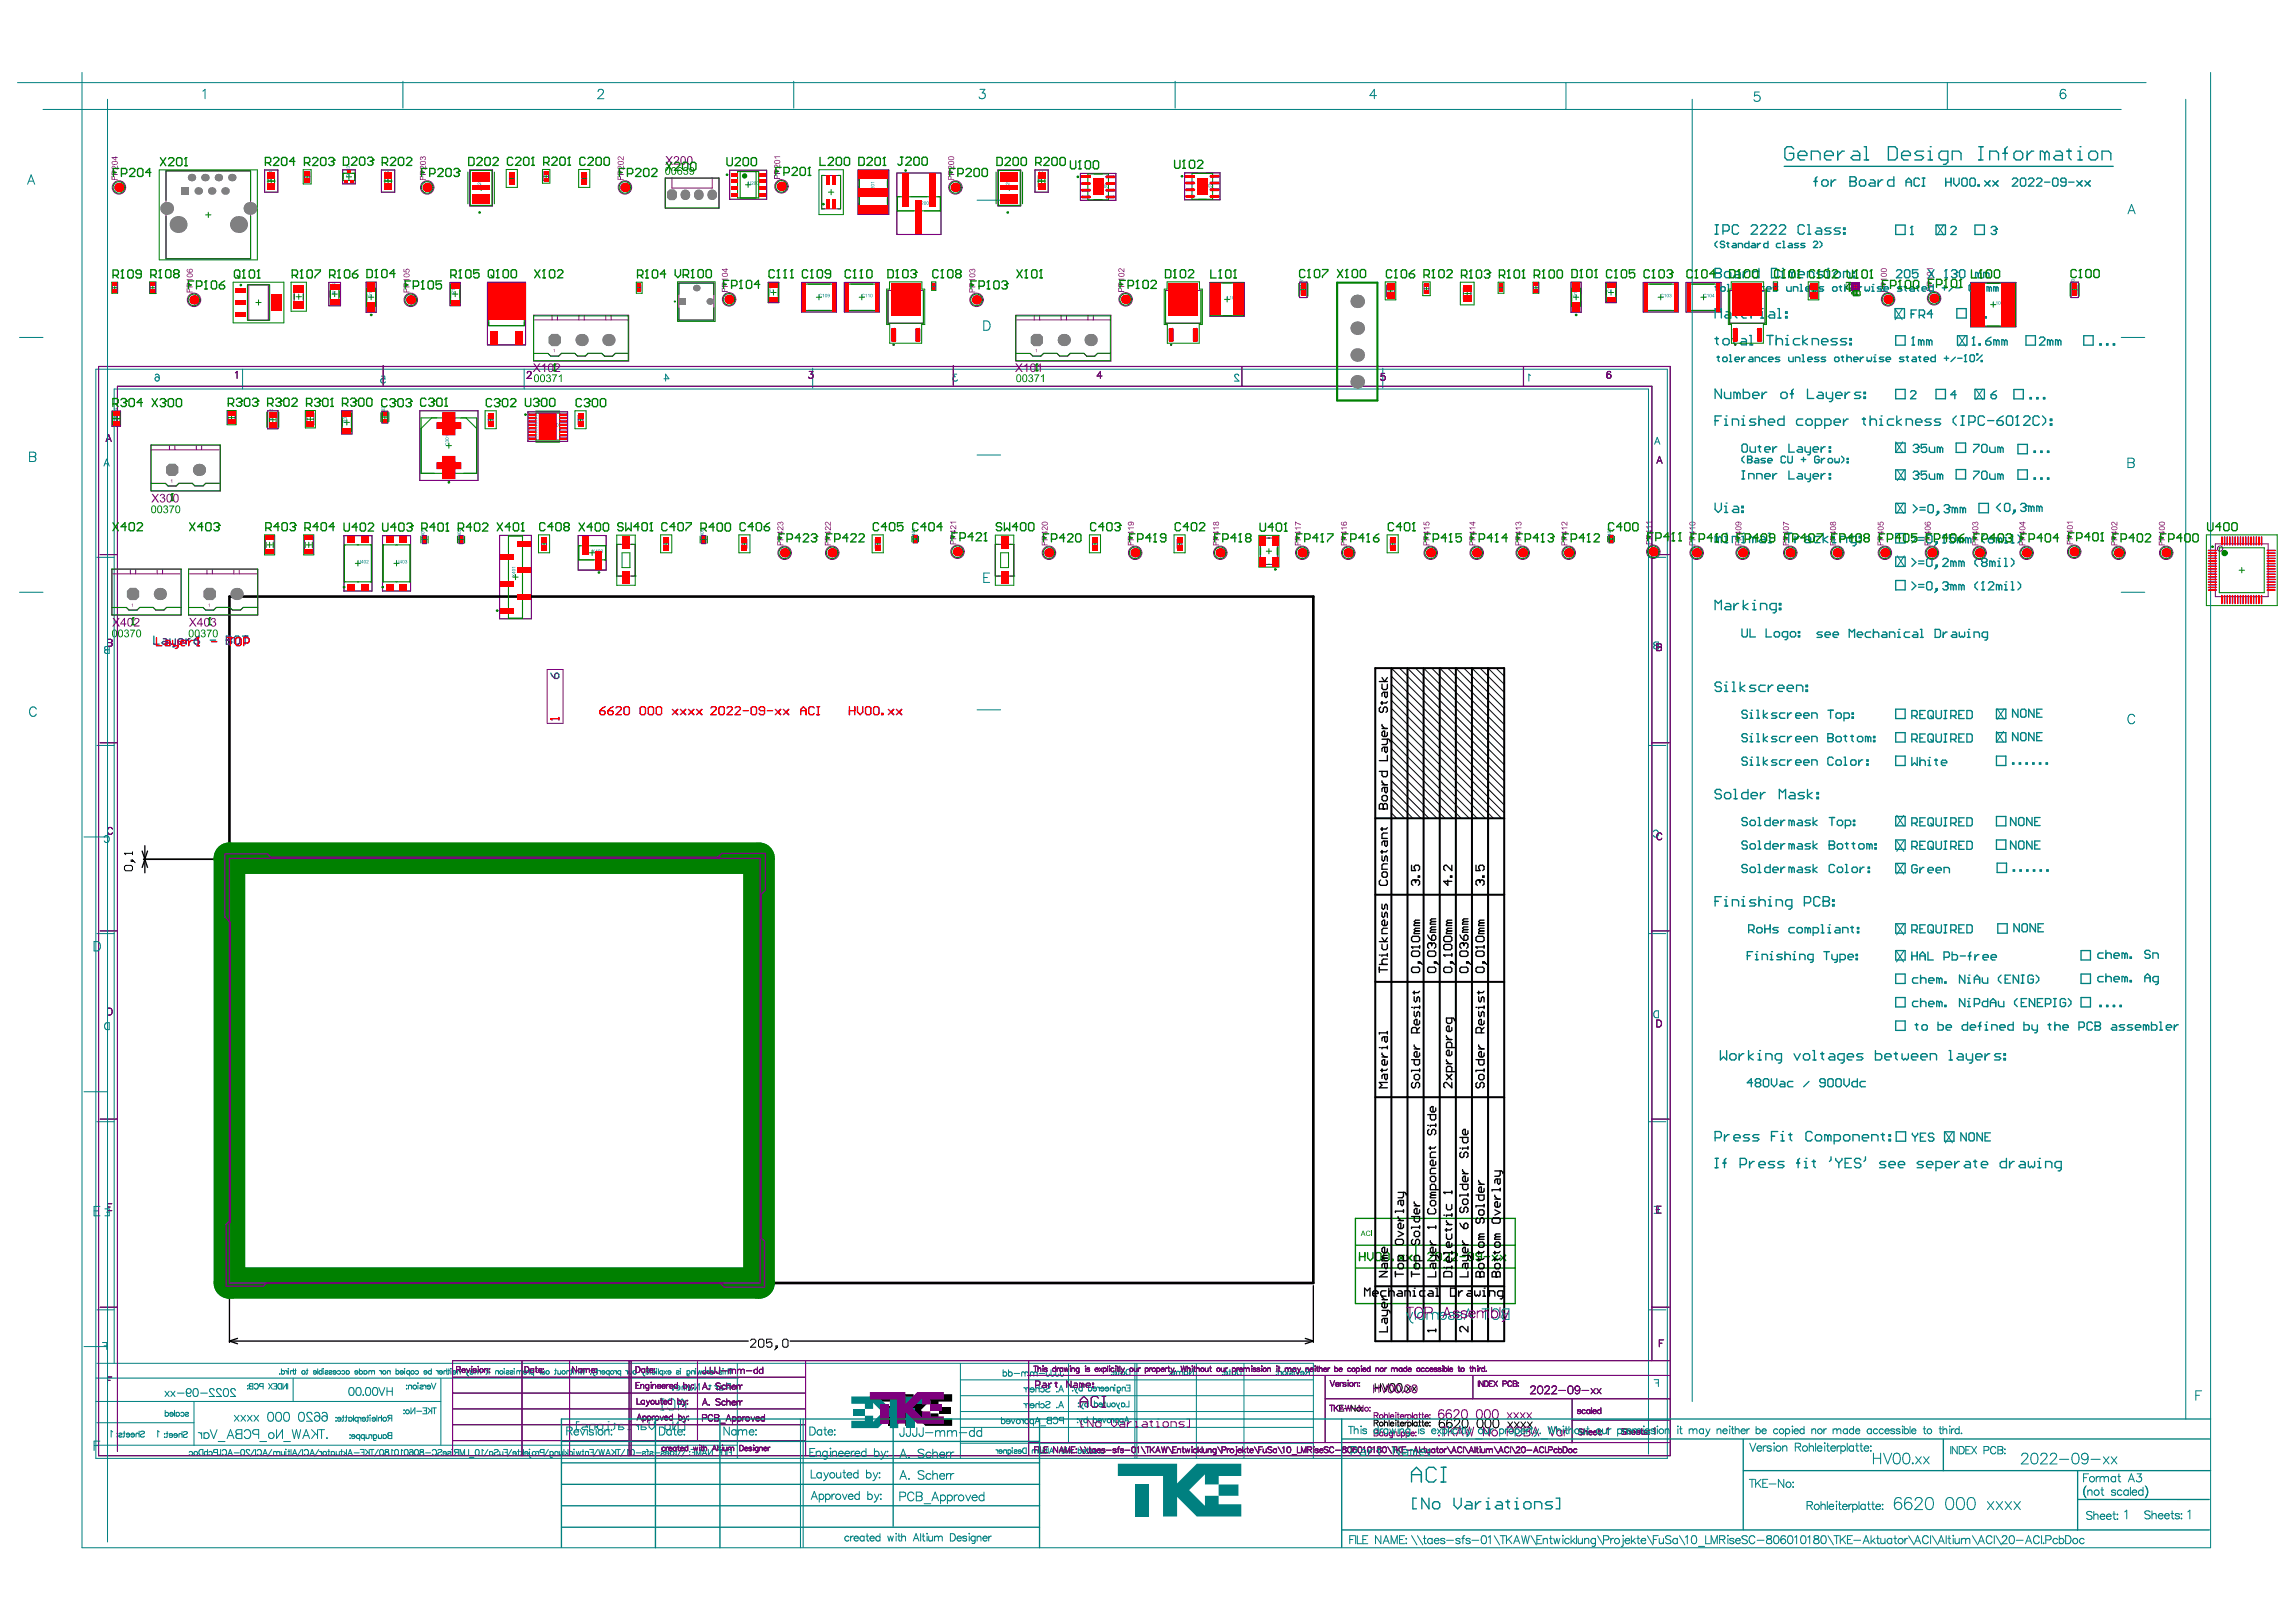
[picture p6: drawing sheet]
<svg xmlns="http://www.w3.org/2000/svg" width="297mm" height="210mm" viewBox="0 0 297 210" stroke-linecap="round" stroke-linejoin="round" font-family="sans-serif">
<g fill="#800080">
<path d="M243.3 37.3h.1v.4h.3v-.4v.4h.4v.1h-.8z"/>
<path d="M243.3 36.1h.8v.1h-.6l.1 .1-.1 .1z"/>
<path d="M249.3 37.1h.1v.4h.2v-.3h.1v.3h.4v.1h-.8z"/>
<path d="M249.3 35.9h.8v.1h-.7l.1 .2z"/>
<path d="M249.3 34.7h.8v.1h-.7l.1 .2z"/>
<path d="M144.7 37.3h.1v.4h.2v-.4h.1v.4h.4v.1h-.8z"/>
<path d="M144.7 36.1h.8v.1h-.7l.2 .2h-.1z"/>
<path d="M144.7 34.8l.3-.1 .4 .4v-.4h.1v.5l-.5-.4-.2 .1 .1 .3h-.2z"/>
<path d="M125.4 37.3h.1v.4h.2v-.3h.1v.3h.4v.1h-.8z"/>
<path d="M125.4 36.1h.8v.1h-.6l.1 .2h-.1z"/>
<path d="M125.4 34.9l.3-.1 .1 .1 .2-.1 .2 .1-.1 .3-.1 .1-.1-.1 .2-.1v-.2h-.3v.2l-.2-.2-.1 .2 .1 .1a.14 .14 0 0 1-.2 0 .14 .14 0 0 1 0-.2z"/>
<path d="M93.4 37.3h.1v.4h.2v-.4h.1v.4h.4v.1h-.8z"/>
<path d="M93.4 36.1h.8v.1h-.7l.2 .1-.1 .1z"/>
<path d="M52.2 37.3h.1v.4h.2v-.3h.1v.3h.4v.1h-.8z"/>
<path d="M52.2 36.1h.8v.1h-.6l.1 .2h-.1z"/>
<path d="M52.2 34.8h.1v.3l.2 .1v-.4h.4l.1 .2-.1 .2-.1 .1v-.1l.1-.1-.1-.2-.2 .1v.3l-.4-.1z"/>
<path d="M24.2 37.3h.1v.4h.2v-.3h.1v.3h.3v.1h-.7z"/>
<path d="M24.2 36.1h.7v.1h-.6l.1 .2h-.1z"/>
<path d="M122.7 22.8v.4h.3v-.4h.1v.4h.3v.1h-.7z"/>
<path d="M122.7 21.5h.3l.3 .3v-.4h.1v.6l-.5-.5-.2 .2 .2 .2h-.2z"/>
<path d="M100.1 22.6h.1v.5h.3v-.4h.1v.4h.3v.1h-.8z"/>
<path d="M100.2 21.4l.3-.1 .3 .4v-.4h.1v.5l-.5-.4-.2 .1 .2 .3h-.2z"/>
<path d="M100.1 20.2h.8v.1h-.6l.1 .2h-.1z"/>
<path d="M79.9 22.8h.1v.4h.2v-.4h.1v.4h.4v.1h-.8z"/>
<path d="M79.9 21.5h.3l.4 .3v-.4h.1v.6l-.5-.5-.2 .1v.2h.1v.1h-.1l-.1-.1z"/>
<path d="M80 20.3l.2-.1 .4 .4v-.4h.1v.5l-.5-.4-.2 .2 .1 .1v.1h-.1l-.1-.1z"/>
<path d="M54.3 22.8h.1v.4h.3v-.4v.4h.4v.1h-.8z"/>
<path d="M54.3 21.5h.3l.4 .3v-.4h.1v.6l-.5-.5-.2 .2 .1 .2h-.1z"/>
<path d="M54.4 20.3h.2l.1 .1 .1-.2 .2 .1 .1 .2-.1 .2h-.1v-.1a.16 .16 0 0 0 .1-.2 .16 .16 0 0 0-.2-.1 .16 .16 0 0 0-.1 .2l-.2-.1-.1 .1 .1 .1v.1l-.1-.1-.1-.1z"/>
<path d="M14.4 22.8h.1v.4h.3v-.4h.1v.4h.3v.1h-.8z"/>
<path d="M14.5 21.5h.3l.3 .3v-.4h.1v.6l-.5-.5-.2 .1v.2h.2v.1h-.2l-.1-.2z"/>
<path d="M279.3 70.1h.1v.4h.2v-.4h.1v.4h.4v.1h-.8z"/>
<path d="M267.4 69.9h.1v.4h.2v-.3h.1v.3h.4v.1h-.8z"/>
<path d="M267.4 67.5h.8v.1h-.6l.1 .2h-.1z"/>
<path d="M273.1 70.1h.1v.4h.3v-.4h.1v.4h.3v.1h-.8z"/>
<path d="M273.2 67.6l.2-.1 .4 .4v-.4h.1v.5l-.5-.4-.2 .2 .2 .2h-.2l-.1-.2z"/>
<path d="M255.2 70.1v.4h.3v-.4h.1v.4h.3v.1h-.7z"/>
<path d="M255.2 67.6l.2-.1 .1 .2 .2-.2 .2 .1v.2l-.2 .2v-.1l.2-.1-.1-.2h-.2v.2l-.3-.2-.1 .2 .2 .1-.1 .1-.1-.1z"/>
<path d="M261.2 70.1h.1v.4h.3v-.4h.1v.4h.3v.1h-.8z"/>
<path d="M242.9 70.1h.1v.4h.2v-.4h.1v.4h.4v.1h-.8z"/>
<path d="M242.9 67.5h.1v.4h.2v-.3l.1-.1h.3l.1 .2v.2l-.2 .1 .1-.3-.2-.1-.1 .1v.3l-.4-.1z"/>
<path d="M249 70.1h.1v.4h.2v-.4h.1v.4h.4v.1h-.8z"/>
<path d="M230.7 70.1h.1v.4h.2v-.4h.1v.4h.3v.1h-.7z"/>
<path d="M230.7 67.5l.7 .3v.1l-.6-.3v.4h-.1z"/>
<path d="M236.8 70.1v.4h.3v-.4h.1v.4h.3v.1h-.7z"/>
<path d="M224.5 70.1h.1v.4h.2v-.4h.1v.4h.4v.1h-.8z"/>
<path d="M218.6 70.1h.1v.4h.2v-.4h.1v.4h.3v.1h-.7z"/>
<path d="M218.6 68.3h.7v.1h-.6l.1 .1h-.1z"/>
<path d="M213 69.9v.4h.3v-.3h.1v.3h.3v.1h-.7z"/>
<path d="M212.9 68.1h.8v.1h-.6l.1 .2h-.1z"/>
<path d="M212.9 67.5h.8v.1h-.6l.1 .2h-.1z"/>
<path d="M202 70.1h.1v.4h.2v-.4h.1v.4h.4v.1h-.8z"/>
<path d="M202 68.3h.8v.1h-.6l.1 .1h-.1z"/>
<path d="M202 67.6l.3-.1 .4 .4v-.4h.1v.5l-.6-.4-.1 .1 .1 .3h-.1z"/>
<path d="M196.1 70.1v.4h.3v-.4h.1v.4h.3v.1h-.7z"/>
<path d="M196.1 68.3h.7v.1h-.6l.1 .1h-.1z"/>
<path d="M196.1 67.6l.2-.1 .1 .2 .1-.2h.1l.2 .1 .1 .2-.3 .2v-.1l.2-.1-.1-.2-.2 .1v.1l-.3-.2-.1 .2 .2 .1-.1 .1-.1-.2z"/>
<path d="M190.1 70.1h.1v.4h.2v-.4h.1v.4h.4v.1h-.8z"/>
<path d="M190.1 68.3h.8v.1h-.6l.1 .1h-.1z"/>
<path d="M184.1 70.1h.1v.4h.3v-.4h.1v.4h.3v.1h-.8z"/>
<path d="M184.1 68.3h.8v.1h-.6l.1 .1h-.1z"/>
<path d="M184.2 67.5h.1v.4h.2l-.1-.3 .2-.1h.2l.1 .2v.2l-.2 .1 .2-.3-.3-.1-.1 .1 .1 .3-.4-.1z"/>
<path d="M173.5 70.1h.1v.4h.2v-.4h.1v.4h.4v.1h-.8z"/>
<path d="M173.5 68.3h.8v.1h-.6l.1 .1h-.1z"/>
<path d="M167.5 70.1h.1v.4h.3v-.4h.1v.4h.3v.1h-.8z"/>
<path d="M167.5 68.3h.8v.1h-.6l.1 .1h-.1z"/>
<path d="M167.5 67.5l.8 .3v.1l-.7-.3v.4h-.1z"/>
<path d="M156.9 70.1h.1v.4h.3v-.4h.1v.4h.3v.1h-.8z"/>
<path d="M156.9 68.3h.8v.1h-.6l.1 .1h-.1z"/>
<path d="M145.9 70.1h.1v.4h.2v-.4h.1v.4h.4v.1h-.8z"/>
<path d="M145.9 68.3h.8v.1h-.6l.1 .1h-.1z"/>
<path d="M134.8 70.1h.1v.4h.2v-.4h.1v.4h.3v.1h-.7z"/>
<path d="M134.8 68.2l.3-.1 .3 .4v-.4h.1v.5l-.5-.4-.2 .1 .2 .3h-.1l-.1-.2z"/>
<path d="M122.9 69.9h.1v.4h.3v-.3h.1v.3h.3v.1h-.8z"/>
<path d="M123 68.1l.2-.1 .4 .4v-.4h.1v.5l-.5-.4-.2 .1 .1 .3-.1-.1z"/>
<path d="M122.9 67.5h.8v.1h-.6l.1 .2h-.1z"/>
<path d="M106.7 70.1h.1v.4h.3v-.4v.4h.4v.1h-.8z"/>
<path d="M106.8 68.2l.2-.1 .4 .4v-.4h.1v.5l-.5-.4-.2 .1 .1 .3h-.1l-.1-.2z"/>
<path d="M106.8 67.6l.2-.1 .4 .4v-.4h.1v.5l-.5-.4-.2 .1 .1 .3h-.1z"/>
<path d="M100.6 70.1v.4h.3v-.4h.1v.4h.3v.1h-.7z"/>
<path d="M100.6 68.2l.3-.1 .4 .4v-.4v.5l-.5-.4-.2 .1 .2 .3h-.2v-.2z"/>
<path d="M100.6 67.6l.2-.1 .1 .2 .1-.2h.2l.1 .1 .1 .2-.3 .2v-.1l.2-.1-.1-.2h-.2v.2l-.3-.2-.1 .1 .2 .2-.1 .1-.1-.2z"/>
<path d="M243.4 36.7v.3h.3v-.3zM243.4 36.6h.3l.1 .4h.3v.1h-.8z"/>
<path d="M243.4 35.5v.1l.2 .1h.3l.1-.1-.2-.2zM243.3 35.4l.2-.1h.5l.1 .1v.2l-.2 .2h-.4l-.2-.1z"/>
<path d="M243.4 34.9v.2h.2h.3l.1-.1v-.1l-.2-.1zM243.3 34.8l.2-.1h.5l.1 .1v.2l-.1 .2h-.5l-.2-.2z"/>
<path d="M249.4 36.5v.4h.2v-.4zM249.3 36.5l.3-.1 .1 .5h.4v.1h-.8z"/>
<path d="M249.4 35.4v.1l.1 .1 .5-.1-.1-.2zM249.3 35.3l.2-.1h.4l.2 .1v.2l-.3 .2h-.3l-.2-.2z"/>
<path d="M144.8 36.7v.3h.3l-.1-.3zM144.7 36.6h.4v.4h.4v.1h-.8z"/>
<path d="M144.8 35.5v.2h.2l.4-.1v-.1l-.2-.1zM144.7 35.4l.3-.1h.3l.2 .3-.3 .2h-.3l-.2-.1z"/>
<path d="M125.5 36.8v.3h.3l-.1-.3zM125.4 36.7l.4-.1 .1 .5h.3v.1h-.8z"/>
<path d="M125.5 35.6v.1l.1 .1h.4a.18 .18 0 0 0 0-.3 .18 .18 0 0 0-.2 0zM125.4 35.5l.6-.1 .2 .1v.2l-.1 .1-.5 .1-.2-.2z"/>
<path d="M93.5 36.7v.3h.3l-.1-.3zM93.4 36.6l.1-.1 .3 .1v.4h.4v.1h-.8z"/>
<path d="M93.5 35.5v.1l.1 .1h.4l.1-.1-.2-.2zM93.4 35.4l.2-.1h.4l.2 .1v.2l-.3 .2h-.4l-.1-.1z"/>
<path d="M93.5 34.9l.4 .3v-.3zM93.4 34.8h.5v-.1h.1v.1h.2v.1h-.2v.4h-.1z"/>
<path d="M52.3 36.8v.3h.3l-.1-.4zM52.2 36.7l.4-.1 .1 .5h.3v.1h-.8z"/>
<path d="M52.3 35.6v.1l.2 .1h.3l.1-.1-.2-.2zM52.2 35.5l.2-.1h.4l.2 .1v.2l-.2 .2h-.4l-.2-.2z"/>
<path d="M24.3 36.8v.3h.2v-.4zM24.2 36.7l.3-.1 .1 .5h.3v.1h-.7z"/>
<path d="M24.2 35.6l.1 .1 .1 .1h.4l.1-.2-.2-.1zM24.2 35.5l.5-.1 .2 .1v.2l-.2 .2h-.3l-.2-.1z"/>
<path d="M24.2 34.9l.1-.1-.1 .3 .2 .1h.1l-.1-.2 .3-.2h.2v.3l-.1 .2h-.4l-.2-.2zM24.5 35a.2 .2 0 0 0 .4 0 .2 .2 0 0 0-.4 0z"/>
<path d="M122.8 22.2l-.1 .3h.3v-.3zM122.7 22.1l.1-.1 .2 .1 .1 .4h.3v.1h-.7z"/>
<path d="M122.8 21v.2h.5a.18 .18 0 0 0 0-.2 .18 .18 0 0 0-.3-.1zM122.7 20.9l.2-.1 .4 .1h.1v.2l-.1 .2h-.4l-.2-.1z"/>
<path d="M122.8 20.4l-.1 .1 .2 .1h.3l.2-.1-.2-.2zM122.7 20.3l.2-.1 .4 .1 .1 .1v.2l-.2 .1h-.4l-.1-.1z"/>
<path d="M100.3 22l-.1 .4h.3v-.4zM100.2 22l.3-.1 .1 .5h.3v.1h-.8z"/>
<path d="M100.3 20.9l-.1 .1 .2 .1h.3l.2-.1-.2-.2zM100.2 20.8l.2-.1h.4l.1 .1v.2l-.1 .2h-.5l-.1-.1z"/>
<path d="M80 22.2v.3h.3v-.3zM80 22.1h.3l.1 .4h.3v.1h-.8z"/>
<path d="M80 21v.1l.1 .1h.4l.1-.1-.1-.2zM79.9 20.9l.2-.1 .4 .1 .2 .1v.2l-.2 .1h-.4l-.2-.2z"/>
<path d="M54.5 22.2l-.1 .3h.3v-.3zM54.4 22.1l.1-.1 .2 .1 .1 .4h.3v.1h-.8z"/>
<path d="M54.5 21v.2h.4a.18 .18 0 0 0 .1-.2 .18 .18 0 0 0-.3-.1zM54.4 20.9l.2-.1 .3 .1h.2v.2l-.2 .2h-.4l-.2-.1z"/>
<path d="M14.6 22.2l-.1 .3h.3v-.3zM14.5 22.1l.1-.1 .2 .1 .1 .4h.3v.1h-.8z"/>
<path d="M14.6 21l-.1 .1 .2 .1h.3l.2-.1-.2-.2zM14.5 21l.2-.2h.3l.2 .1v.2l-.2 .2h-.4l-.1-.1z"/>
<path d="M14.6 20.4l.3 .3v-.3zM14.4 20.3h.5v-.1h.1v.1h.2v.1h-.2v.4h-.1l-.5-.4z"/>
<path d="M279.4 69.5v.3h.3l-.1-.3zM279.3 69.4h.4l.1 .4h.3v.1h-.8z"/>
<path d="M279.4 68.9l.4 .3v-.3zM279.3 68.8h.5v-.1h.1v.1h.2v.1h-.2v.4h-.1l-.5-.4z"/>
<path d="M279.4 68.3v.1l.1 .1h.4l.1-.1-.2-.2zM279.3 68.2l.6-.1 .2 .1v.2l-.2 .2h-.4l-.2-.2z"/>
<path d="M279.4 67.7v.2h.2h.3l.1-.1-.2-.2zM279.3 67.6l.6-.1 .2 .1v.2l-.2 .2h-.5l-.1-.2z"/>
<path d="M267.5 69.3v.4h.3l-.1-.4zM267.4 69.3l.4-.1 .1 .5h.3v.1h-.8z"/>
<path d="M267.5 68.8l.4 .2v-.2zM267.4 68.7h.5v-.1h.1v.1h.2v.1h-.2v.3h-.1l-.5-.3z"/>
<path d="M267.5 68.2l.1 .2h.3l.2-.1v-.2h-.2zM267.4 68.1l.6-.1 .2 .1v.2l-.2 .2h-.5l-.1-.2z"/>
<path d="M273.3 69.5l-.1 .3h.3v-.3zM273.2 69.4l.1-.1 .2 .1 .1 .4h.3v.1h-.8z"/>
<path d="M273.3 68.9l.3 .3v-.3zM273.1 68.8h.5v-.1h.1v.1h.2v.1h-.2v.4h-.1l-.5-.4z"/>
<path d="M273.2 68.3v.2h.2h.3l.2-.1-.1-.1-.1-.1zM273.2 68.3l.1-.2h.4l.2 .1v.2l-.1 .2h-.4l-.2-.1z"/>
<path d="M255.3 69.5l-.1 .3h.3v-.3zM255.2 69.4h.3l.1 .4h.3v.1h-.7z"/>
<path d="M255.3 68.9l.4 .3v-.3zM255.2 68.8h.5v-.1v.1h.2v.1h-.2v.4l-.5-.4z"/>
<path d="M255.2 68.3v.1l.3 .1h.3l.1-.1-.2-.2zM255.2 68.2l.2-.1h.4l.1 .2v.1l-.1 .2h-.5l-.1-.1z"/>
<path d="M261.4 69.5l-.1 .3h.3v-.3zM261.3 69.4l.1-.1 .2 .1 .1 .4h.3v.1h-.8z"/>
<path d="M261.4 68.9l.3 .3v-.3zM261.2 68.8h.5v-.1h.1v.1h.2v.1h-.2v.4h-.1l-.5-.4z"/>
<path d="M261.3 68.3v.2h.2h.3l.2-.1-.1-.1-.1-.1zM261.3 68.3l.1-.2h.4l.2 .3-.1 .2h-.4l-.2-.1z"/>
<path d="M261.4 67.7l.3 .3v-.3zM261.2 67.6h.5v-.1h.1v.1h.2v.1h-.2v.3h-.1l-.5-.3z"/>
<path d="M243 69.5v.3h.3v-.3zM242.9 69.4l.2-.1 .2 .1 .1 .4h.3v.1h-.8z"/>
<path d="M243.1 68.9l.3 .3v-.3zM242.9 68.8h.5v-.1h.1v.1h.2v.1h-.2v.4h-.1l-.5-.4z"/>
<path d="M243 68.3v.2h.2h.4v-.1l-.2-.2zM242.9 68.3l.3-.2h.3l.2 .3-.1 .2h-.4l-.3-.1z"/>
<path d="M249.1 69.4v.4h.3l-.1-.3zM249 69.4l.1-.1 .3 .1 .1 .4h.3v.1h-.8z"/>
<path d="M249.1 68.9l.4 .3v-.3zM249 68.8h.5v-.1h.1v.1h.2v.1h-.2v.4h-.1l-.5-.4z"/>
<path d="M249.1 68.3v.1l.1 .1h.4l.1-.1v-.1l-.2-.1zM249 68.2l.6-.1 .2 .1v.2l-.2 .2h-.5l-.1-.1z"/>
<path d="M249 67.6l.2-.1-.1 .3 .1 .1h.2l-.1-.2 .2-.2 .2 .1 .1 .2-.2 .2h-.4l-.2-.1zM249.4 67.8a.16 .16 0 0 0 .3 0 .16 .16 0 0 0-.3 0z"/>
<path d="M230.8 69.4v.4h.2v-.3zM230.7 69.4h.4v.4h.3v.1h-.7z"/>
<path d="M230.8 68.9l.4 .3v-.3zM230.7 68.8h.5v-.1h.1v.1h.1v.1h-.1v.4h-.1l-.5-.4z"/>
<path d="M230.8 68.3v.2h.2h.3l.1-.1-.1-.1-.1-.1zM230.7 68.2l.6-.1 .1 .1 .1 .2-.2 .2h-.5l-.1-.2z"/>
<path d="M236.9 69.5l-.1 .3h.3v-.3zM236.8 69.4h.3l.1 .4h.3v.1h-.7z"/>
<path d="M236.9 68.9l.4 .3v-.3zM236.8 68.8h.5v-.1v.1h.2v.1h-.2v.4l-.5-.4z"/>
<path d="M236.9 68.3l-.1 .1 .3 .1h.3l.1-.1-.2-.2zM236.8 68.2l.2-.1h.4l.1 .1v.2l-.1 .2h-.5l-.1-.1z"/>
<path d="M236.8 67.8a.15 .15 0 0 0 .3 0 .15 .15 0 0 0-.3 0zM237.2 67.8a.16 .16 0 0 0 .3 0 .16 .16 0 0 0-.3 0zM236.8 67.6l.2-.1 .1 .2 .2-.2h.1l.1 .2v.2l-.2 .1-.2-.1-.2 .1-.1-.1z"/>
<path d="M224.6 69.5v.3h.3v-.3zM224.5 69.4l.2-.1 .2 .1 .1 .4h.3v.1h-.8z"/>
<path d="M224.7 68.9l.3 .3v-.3zM224.5 68.8h.5v-.1h.1v.1h.2v.1h-.2v.4h-.1l-.5-.4z"/>
<path d="M224.6 68.3v.2h.2h.4v-.1l-.2-.2zM224.5 68.3l.5-.2 .2 .1 .1 .2-.1 .2h-.4l-.3-.1z"/>
<path d="M224.6 67.8a.17 .17 0 0 0 .3 0 .17 .17 0 0 0-.3 0zM224.6 67.6l.2-.1h.3l.2 .2v.2l-.2 .1 .1-.3-.3-.1 .1 .3-.3 .1-.2-.1z"/>
<path d="M218.7 69.4v.4h.2v-.3zM218.6 69.4l.1-.1 .3 .1v.4h.3v.1h-.7z"/>
<path d="M218.7 68.9l.4 .3v-.3zM218.6 68.8h.5v-.1v.1h.2v.1h-.2v.4l-.5-.4z"/>
<path d="M218.6 67.7l.1 .2h.5l.1-.1-.1-.1-.1-.1zM218.6 67.6l.5-.1 .2 .1v.2l-.2 .2h-.4l-.1-.1z"/>
<path d="M213.1 69.3l-.1 .4h.3v-.4zM213 69.3l.3-.1 .1 .5h.3v.1h-.7z"/>
<path d="M213.1 68.8l.4 .2v-.2zM213 68.7h.5v-.1v.1h.2v.1h-.2v.3l-.5-.3z"/>
<path d="M202.1 69.5v.3h.3v-.3zM202 69.4h.4l.1 .4h.3v.1h-.8z"/>
<path d="M202.2 68.9l.3 .3v-.3zM202 68.8h.5v-.1h.1v.1h.2v.1h-.2v.4h-.1l-.5-.4z"/>
<path d="M196.2 69.5l-.1 .3h.3v-.3zM196.1 69.4l.1-.1 .3 .1v.4h.3v.1h-.7z"/>
<path d="M196.2 68.9l.4 .3v-.3zM196.1 68.8h.5v-.1v.1h.2v.1h-.2v.4l-.5-.4z"/>
<path d="M190.2 69.5v.3h.3l-.1-.3zM190.2 69.4h.3l.1 .4h.3v.1h-.8z"/>
<path d="M190.3 68.9l.3 .3v-.3zM190.1 68.8h.5v-.1h.1v.1h.2v.1h-.2v.4h-.1l-.5-.4z"/>
<path d="M190.3 67.7l.3 .3v-.3zM190.1 67.6h.5v-.1h.1v.1h.2v.1h-.2v.3h-.1l-.5-.3z"/>
<path d="M184.3 69.5l-.1 .3h.3v-.3zM184.2 69.4l.1-.1 .2 .1 .1 .4h.3v.1h-.8z"/>
<path d="M184.3 68.9l.4 .3v-.3zM184.1 68.8h.6v-.1v.1h.2v.1h-.2v.4l-.6-.4z"/>
<path d="M173.6 69.5v.3h.2v-.3zM173.5 69.4l.1-.1 .3 .1 .1 .4h.3v.1h-.8z"/>
<path d="M173.6 68.9l.4 .3v-.3zM173.5 68.8h.5v-.1h.1v.1h.2v.1h-.2v.4h-.1l-.5-.4z"/>
<path d="M173.5 67.6l.2-.1-.1 .3 .3 .1-.1-.1v-.2l.1-.1h.2l.2 .2v.1l-.2 .2h-.4l-.2-.2zM173.8 67.8a.2 .2 0 0 0 .4 0 .2 .2 0 0 0-.4 0z"/>
<path d="M167.7 69.4l-.1 .4h.3v-.3zM167.6 69.4l.1-.1 .2 .1 .1 .4h.3v.1h-.8z"/>
<path d="M167.7 68.9l.3 .3v-.3zM167.5 68.8h.5v-.1h.1v.1h.2v.1h-.2v.4h-.1l-.5-.4z"/>
<path d="M157 69.5v.3h.3v-.3zM157 69.4l.1-.1 .2 .1 .1 .4h.3v.1h-.8z"/>
<path d="M157.1 68.9l.3 .3v-.3zM156.9 68.8h.5v-.1h.1v.1h.2v.1h-.2v.4h-.1l-.5-.4z"/>
<path d="M157 67.8a.12 .12 0 0 0 .2 0 .12 .12 0 0 0-.2 0zM157.3 67.8a.16 .16 0 0 0 .3 0 .16 .16 0 0 0-.3 0zM157 67.6l.2-.1 .1 .2 .1-.2 .3 .1v.3l-.3 .1a.1 .1 0 0 0-.1-.1 .1 .1 0 0 0-.1 .1l-.3-.2z"/>
<path d="M146 69.4v.4h.3l-.1-.4zM145.9 69.4l.2-.1 .2 .1 .1 .4h.3v.1h-.8z"/>
<path d="M146.1 68.9l.3 .3v-.3zM145.9 68.8h.5v-.1h.1v.1h.2v.1h-.2v.4h-.1l-.5-.4z"/>
<path d="M146 67.8a.17 .17 0 0 0 .3 0 .17 .17 0 0 0-.3 0zM145.9 67.6l.3-.1h.3l.2 .1v.2l-.2 .2 .1-.3-.3-.1 .1 .3-.1 .1h-.2l-.2-.2z"/>
<path d="M134.9 69.5v.3h.2v-.3zM134.8 69.4h.3l.1 .4h.3v.1h-.7z"/>
<path d="M134.9 68.9l.4 .3v-.3zM134.8 68.8h.5v-.1h.1v.1h.1v.1h-.1v.4h-.1l-.5-.4z"/>
<path d="M134.8 67.7l.1 .2h.2h.3l.1-.1-.2-.2zM134.8 67.6l.2-.1h.3l.2 .1 .1 .2-.3 .2h-.4l-.1-.1z"/>
<path d="M123 69.3v.4h.3v-.4zM123 69.3l.3-.1 .1 .5h.3v.1h-.8z"/>
<path d="M123.1 68.8l.3 .2v-.2zM122.9 68.7h.5v-.1h.1v.1h.2v.1h-.2v.3h-.1l-.5-.3z"/>
<path d="M106.9 69.4l-.1 .4h.3v-.3zM106.7 69.4l.2-.1 .2 .1 .1 .4h.3v.1h-.8z"/>
<path d="M106.9 68.9l.3 .3v-.3zM106.7 68.8h.5v-.1h.1v.1h.2v.1h-.2v.4h-.1l-.5-.4z"/>
<path d="M100.7 69.5l-.1 .3h.3v-.3zM100.6 69.4l.1-.1 .3 .1v.4h.3v.1h-.7z"/>
<path d="M100.7 68.9l.4 .3v-.3zM100.6 68.8h.5v-.1h.1v.1h.1v.1h-.1v.4h-.1l-.5-.4z"/>
</g>
<g fill="none" stroke="#800080" stroke-width=".13">
<circle cx="15.4" cy="24.3" r=".87"/>
<circle cx="25.1" cy="38.8" r=".87"/>
<circle cx="53.1" cy="38.8" r=".87"/>
<circle cx="55.3" cy="24.3" r=".87"/>
<circle cx="80.8" cy="24.3" r=".87"/>
<circle cx="94.3" cy="38.7" r=".87"/>
<circle cx="101.1" cy="24.1" r=".87"/>
<circle cx="123.6" cy="24.3" r=".87"/>
<circle cx="126.3" cy="38.8" r=".87"/>
<circle cx="145.6" cy="38.7" r=".87"/>
<circle cx="244.3" cy="38.7" r=".87"/>
<circle cx="250.2" cy="38.6" r=".87"/>
<circle cx="101.5" cy="71.5" r=".87"/>
<circle cx="107.7" cy="71.5" r=".87"/>
<circle cx="123.9" cy="71.4" r=".87"/>
<circle cx="135.7" cy="71.5" r=".87"/>
<circle cx="146.9" cy="71.5" r=".87"/>
<circle cx="157.9" cy="71.5" r=".87"/>
<circle cx="168.5" cy="71.5" r=".87"/>
<circle cx="174.4" cy="71.5" r=".87"/>
<circle cx="185.1" cy="71.5" r=".87"/>
<circle cx="191" cy="71.5" r=".87"/>
<circle cx="197" cy="71.5" r=".87"/>
<circle cx="202.9" cy="71.5" r=".87"/>
<circle cx="213.9" cy="71.4" r=".87"/>
<circle cx="219.5" cy="71.5" r=".87"/>
<circle cx="225.5" cy="71.5" r=".87"/>
<circle cx="231.6" cy="71.5" r=".87"/>
<circle cx="237.7" cy="71.5" r=".87"/>
<circle cx="243.9" cy="71.5" r=".87"/>
<circle cx="249.9" cy="71.5" r=".87"/>
<circle cx="256.1" cy="71.5" r=".87"/>
<circle cx="262.2" cy="71.5" r=".87"/>
<circle cx="268.3" cy="71.4" r=".87"/>
<circle cx="274.1" cy="71.5" r=".87"/>
<circle cx="280.2" cy="71.5" r=".87"/>
</g>
<g fill="#008000">
<path d="M133.1 48.5l.2-.1 .2 .1 .1 .1-.1 .3 .2 .2-.1 .2-.2 .2-.3-.2-.1-.1h.2a.2 .2 0 0 0 .2 .1 .2 .2 0 0 0 .1-.2 .2 .2 0 0 0-.2-.1l.2-.3-.2-.2-.1 .2h-.2z"/>
<path d="M133.8 48.4h.7l-.3 .6-.1 .4h-.1v-.3l.3-.5h-.5z"/>
<path d="M134.7 48.7l.4-.3v1h-.2v-.7l-.2 .1z"/>
<path d="M70.7 48.5l.3-.1 .2 .2v.2l-.1 .1 .2 .3-.1 .2h-.4l-.2-.2h.2l.1 .1 .1 .1a.2 .2 0 0 0 .2-.3 .2 .2 0 0 0-.3-.1v-.1l.2-.1v-.2l-.2-.1-.1 .2h-.1z"/>
<path d="M71.4 48.4h.7l-.4 1h-.1v-.3l.3-.5h-.5z"/>
<path d="M72.3 48.7l.4-.3v1h-.2v-.7l-.2 .1z"/>
<path d="M88.5 21.7l.3-.1 .2 .2v.1l-.1 .2 .1 .1v.2l-.1 .2h-.3l-.2-.3h.1l.2 .2h.1a.2 .2 0 0 0 .1-.3 .2 .2 0 0 0-.3-.1v-.1h.2l.1-.2-.3-.1-.1 .2h-.1z"/>
<path d="M21.2 65.5l.3-.1 .2 .1v.2a.1 .1 0 0 0-.1 .1 .1 .1 0 0 0 .1 .1l.1 .3-.3 .2h-.3l-.1-.2 .1-.1 .2 .2 .2-.1a.2 .2 0 0 0 0-.2 .2 .2 0 0 0-.2-.1v-.1h.1l.1-.2-.2-.1-.2 .2h-.1z"/>
<path d="M21.9 65.4h.7l-.4 .7v.3h-.2v-.2l.4-.7h-.5z"/>
<path d="M16.1 81.6l.4-.1 .1 .1v.2a.13 .13 0 0 0-.1 .1 .13 .13 0 0 0 .2 .1v.2l-.1 .2h-.4l-.1-.2h.1v.1l.2 .1 .2-.3-.1-.1h-.2v-.1l.2-.1v-.2h-.2l-.1 .1h-.1z"/>
<path d="M16.8 81.5h.7l-.4 1h-.1v-.4l.3-.5h-.5z"/>
<path d="M26 81.6l.4-.1 .1 .1 .1 .2a.12 .12 0 0 0-.1 .1 .12 .12 0 0 0 .1 .1v.2l-.2 .3-.3-.1-.1-.2h.1l.1 .2 .3-.2a.2 .2 0 0 0-.1-.2 .2 .2 0 0 0-.2 0l.1-.1a.16 .16 0 0 0 .1-.2 .16 .16 0 0 0-.2-.1 .16 .16 0 0 0-.1 .1h-.1z"/>
<path d="M26.8 81.5h.6l-.4 1h-.1v-.3l.3-.6h-.4z"/>
<path d="M131.7 48.6l-.1 .6 .2 .2 .2-.3v-.4l-.2-.2zM131.6 48.5l.2-.1 .3 .2v.6l-.2 .2h-.3l-.1-.1v-.5z"/>
<path d="M132.4 48.6v.4a.22 .22 0 0 0 .2 .4 .22 .22 0 0 0 .2-.4l-.1-.4-.1-.1zM132.4 48.5l.2-.1 .2 .2 .1 .5-.2 .3-.2 .1-.2-.2-.1-.4z"/>
<path d="M69.3 48.6l-.1 .6 .1 .1 .2 .1 .1-.3v-.4l-.2-.2zM69.2 48.5h.3l.2 .2v.5l-.2 .3-.2-.1-.2-.2v-.5z"/>
<path d="M70 48.6v.6l.2 .2 .2-.3v-.4l-.2-.2zM69.9 48.6l.3-.2 .3 .3v.4l-.2 .3-.2 .1-.2-.2z"/>
<path d="M86.2 21.8v.5l.2 .2 .2-.2v-.4l-.2-.2zM86.1 21.7l.4-.1 .2 .3v.5l-.2 .2h-.3l-.1-.2v-.4z"/>
<path d="M87 21.8v.6l.2 .1 .1-.1v-.5l-.1-.2zM86.9 21.7l.3-.1 .3 .3v.5l-.2 .2h-.3l-.1-.2-.1-.4z"/>
<path d="M87.7 21.7l.2-.1 .3 .1v.2h-.1l-.1-.2-.2 .1-.1 .2v.1l.3-.1 .2 .1 .1 .3-.2 .2h-.3l-.2-.2v-.3zM87.7 22.3a.25 .25 0 0 0 .5 0 .25 .25 0 0 0-.5 0z"/>
<path d="M89.3 21.9a.22 .22 0 0 0 .4 0 .22 .22 0 0 0-.4 0zM89.2 21.7l.4-.1 .2 .2v.6l-.2 .2h-.3l-.1-.1v-.1h.1l.1 .1h.1l.2-.2v-.2l-.2 .2-.3-.1v-.2z"/>
<path d="M19.8 65.5l-.1 .6 .1 .2h.1l.2-.2v-.4l-.1-.2zM19.7 65.5l.2-.1 .3 .2v.6l-.2 .2h-.2l-.2-.1-.1-.5z"/>
<path d="M20.5 65.6v.5l.2 .2 .1-.1v-.5l-.1-.2zM20.5 65.5l.3-.1 .2 .3v.5l-.2 .2h-.2l-.2-.1-.1-.5z"/>
<path d="M22.8 65.6v.6l.2 .1 .2-.1v-.5l-.1-.2zM22.8 65.5l.3-.1 .2 .2v.5l-.2 .3h-.1l-.3-.1v-.6z"/>
<path d="M14.7 81.6l-.1 .7 .3 .1 .1-.2v-.5l-.1-.1zM14.6 81.5h.3l.2 .2v.5l-.1 .2-.3 .1-.2-.2v-.5z"/>
<path d="M15.4 81.6v.6l.2 .2 .2-.3v-.4l-.2-.1zM15.4 81.6l.3-.1 .2 .2v.5l-.2 .3-.4-.1v-.6z"/>
<path d="M17.8 81.7v.5l.2 .2 .1-.2v-.4l-.1-.2zM17.7 81.6l.3-.1 .2 .2 .1 .4-.2 .3-.3 .1-.1-.2-.1-.4z"/>
<path d="M24.6 81.6l-.1 .6 .3 .2 .1-.2v-.5l-.1-.1zM24.5 81.6l.3-.1 .2 .2 .1 .5-.3 .3h-.2l-.1-.2-.1-.5z"/>
<path d="M25.4 81.6l-.1 .6 .3 .2 .1-.3v-.4l-.1-.1zM25.3 81.6l.3-.1 .2 .2v.5l-.2 .3h-.2l-.2-.2v-.5z"/>
<path d="M27.7 81.6v.6l.1 .2h.1l.1-.2v-.5l-.1-.1zM27.7 81.5h.3l.2 .2-.1 .6-.1 .1-.3 .1-.1-.2-.1-.4z"/>
</g>
<g fill="none" stroke="#008000" stroke-width=".13">
<path d="M34.7 23.4h.7M35.1 23.1v.7M43 38.1h.6M43.3 37.7v.7M44.8 22.9h.7M45.1 22.5v.7M47.7 38.5h.7M48 38.1v.7M49.9 23.4h.6M50.2 23.1v.7M58.6 38.1h.6M58.9 37.7v.7"/>
<path d="M61.9 24.3h.7M62.2 24v.7M96.4 23.9h.7M96.8 23.6v.7M99.7 37.9h.7M100.1 37.5v.7M105.6 38.5h.7M106 38.1v.7M111.2 38.5h.6M111.5 38.1v.7M112.7 24.9h.6M113 24.5v.7"/>
<path d="M118.5 26.4h.7M118.9 26v.7M130.2 24.3h.7M130.6 24v.7M134.4 23.4h.7M134.8 23.1v.7M141.7 24.2h.7M142.1 23.8v.7M155.2 24.1h.7M155.5 23.8v.7M158.4 38.7h.7M158.8 38.4v.7"/>
<path d="M168.3 37.5h.7M168.6 37.2v.7M203.6 38.5h.6M203.9 38.1v.7M208.1 37.9h.7M208.4 37.5v.7M214.5 38.5h.7M214.9 38.1v.7M220 38.5h.7M220.4 38.1v.7M257.5 39.4h.7M257.9 39.1v.7"/>
<path d="M268.1 37.5h.7M268.4 37.2v.7M14.7 54.2h.7M15 53.8v.7M35 54.3h.6M35.3 54v.7M44.5 54.7h.7M44.9 54.3v.7M49.5 54h.6M49.8 53.6v.7M57.7 57.7h.7M58.1 57.3v.7"/>
<path d="M65.2 40.6h.7M65.5 40.2v.7M70.5 55.2h.7M70.9 54.9v.6M46 72.9h.6M46.3 72.6v.6M51 72.9h.6M51.3 72.6v.6M54.6 69.8h.7M54.9 69.5v.7M59.3 69.8h.7M59.6 69.5v.7"/>
<path d="M66.3 74.7h.7M66.7 74.3v.7M76.3 71.5h.7M76.6 71.2v.7M90.7 69.8h.7M91 69.5v.7M118.1 69.8h.6M118.4 69.4v.7M208.1 69.8h.7M208.4 69.4v.7"/>
</g>
<g fill="none" stroke="#008080" stroke-width=".14">
<path d="M34.2 22h1.7v2.9h-1.7zM42.5 36.5h1.6v3.1h-1.6zM44.3 22h1.7v1.8h-1.7zM47.4 36.5h1.3v3.9h-1.3zM49.3 22h1.8v2.9h-1.8zM58.2 36.6h1.4v3h-1.4zM60.8 22h2.9v4.6h-2.9zM63.1 36.5h4.9v8.1h-4.9zM94.4 22h4.8v3.8h-4.8zM99.4 36.5h1.4v2.7h-1.4zM103.7 36.6h4.5v3.8h-4.5zM109.2 36.6h4.6v3.8h-4.6z"/>
<path d="M111 22h4v5.7h-4zM116 22.4h5.7v7.9h-5.7zM129.1 22h2.9v4.6h-2.9zM133.9 22h1.7v2.9h-1.7zM139.8 22.4h4.6v3.5h-4.6zM153.3 22.4h4.5v3.5h-4.5zM156.5 36.6h4.5v4.3h-4.5zM168.1 36.5h1v2h-1zM203.3 36.5h1.3v3.9h-1.3zM207.7 36.5h1.4v2.7h-1.4zM212.6 36.6h4.5v3.8h-4.5zM218.1 36.6h4.5v3.8h-4.5z"/>
<path d="M255 36.6h5.8v5.7h-5.8zM267.9 36.5h1v2h-1zM14.5 53.2h1.1v2h-1.1zM34.6 53.2h1.4v2.3h-1.4zM44.2 53.2h1.3v3h-1.3zM49.4 53.2h.8v1.5h-.8zM54.3 53.2h7.5v9h-7.5zM68.3 53.3h5.1v3.8h-5.1zM44.5 69.3h3.6v7.2h-3.6zM49.5 69.3h3.6v7.2h-3.6zM54.7 69.3h.5v1h-.5zM59.4 69.3h.5v1h-.5z"/>
<path d="M64.6 69.3h4.1v10.8h-4.1zM74.8 69.3h3.6v4.5h-3.6zM90.8 69.3h.5v1h-.5zM118.1 69.3h.6v.9h-.6zM208.2 69.3h.5v.9h-.5z"/>
</g>
<g fill="#008080">
<path d="M268 37.2l.1-.1-.1 .3 .2 .1 .1-.1v-.3l.1 .2v.1l-.1 .1h-.3z"/>
<path d="M267.9 36.9h.5h-.4l.1 .1z"/>
<path d="M214.9 38.1h.3v.1l-.2-.1-.1 .1 .1 .2 .2-.1v.2l-.3-.1z"/>
<path d="M215.3 38.1l.2-.1v.5l-.1-.4z"/>
<path d="M216 38.1h.2v.4l-.2-.1v-.1l.1 .1h.1l-.1-.1 .1-.2-.2 .1z"/>
<path d="M220.5 38.1h.2l.1 .1-.3-.1-.1 .1 .1 .2 .3-.1-.1 .2-.3-.1z"/>
<path d="M220.9 38.1l.1-.1v.5v-.4z"/>
<path d="M208 37.5h.1l-.1 .2 .2 .1 .2-.1-.2-.2h.1l.1 .1v.2l-.2 .1-.2-.1z"/>
<path d="M208 37.2l.4 .1h-.3v.1z"/>
<path d="M208 36.5v.1l.1 .1v-.2h.2l.1 .2-.1 .1 .1-.2-.2-.1v.2h-.2z"/>
<path d="M168.2 37.2l.1-.1-.1 .3 .2 .1 .1-.1v-.3v.1l.1 .2-.1 .1h-.3z"/>
<path d="M168.1 36.9h.5h-.3v.1z"/>
<path d="M168.2 36.1l.4 .2-.4-.1v.2z"/>
<path d="M106 38.1l.2-.1 .1 .2-.2-.1-.1 .2 .1 .1 .2-.1v.1l-.3 .1z"/>
<path d="M106.4 38.1l.2-.1v.5h-.1v-.4z"/>
<path d="M111.6 38.1h.3h-.3l-.1 .1 .1 .2 .3-.1-.1 .2-.3-.1z"/>
<path d="M112 38.1l.1-.1v.5v-.4z"/>
<path d="M112.3 38.1l.2-.1v.5l-.1-.4z"/>
<path d="M99.7 37.5v.2l.1 .1 .2-.1-.1-.2h.1v.3l-.1 .1-.2-.1-.1-.1z"/>
<path d="M99.6 37.2l.5 .1h-.4l.1 .1h-.1z"/>
<path d="M99.6 36.9h.5h-.4v.1z"/>
<path d="M99.6 36.5l.5 .1h-.4l.1 .1h-.1z"/>
<path d="M57.6 57.4l.1-.1v.3h.2l.1-.1-.1-.2h.1v.3l-.3 .1-.1-.2z"/>
<path d="M57.6 57h.4l.1 .1-.2 .1 .1-.2h-.1l-.1 .1-.1-.1v.2z"/>
<path d="M57.6 56.4h.4h-.3v.1z"/>
<path d="M49.3 53.7l.2-.1-.1 .3h.3v-.1l-.1-.1 .1-.1 .1 .3-.2 .1h-.2z"/>
<path d="M49.4 53.3h.3l.1 .2-.1 .1v-.2v-.1l-.1 .1-.2-.1v.3l-.1-.1z"/>
<path d="M49.4 52.6h.3l.1 .1-.1 .2v-.1v-.2l-.1 .2-.2-.1v.2z"/>
<path d="M208 69.4h.1l-.1 .1 .1 .2h.1l.2-.1-.1-.2 .1 .1v.2l-.3 .1-.1-.1z"/>
<path d="M118 69.4h.1l-.1 .1v.2h.2l.1-.1v-.2l.1 .1v.2l-.3 .1-.1-.1z"/>
<path d="M203.6 37.9h.4h-.3v.1z"/>
<path d="M203.6 37.2h.4h-.3v.1z"/>
<path d="M47.7 37.9h.4h-.3v.1z"/>
<path d="M130.2 23.6h.1l.2 .2 .1-.2v.3l-.3-.2h-.1l.1 .2h-.1z"/>
<path d="M112.7 24.2h.2l.2 .2v-.2v.3l-.3-.3-.1 .1 .1 .2-.1-.1z"/>
<path d="M112.7 23.6h.4h-.3v.1z"/>
<path d="M61.8 23.6h.2l.2 .2v-.2v.3l-.3-.2h-.1l.1 .2h-.1z"/>
<path d="M61.8 23h.2l.2 .2v-.2v.2l-.3-.2h-.1l.1 .2h-.1z"/>
<path d="M44.8 22.3l.2-.1 .2 .2 .1-.2v.3l-.3-.2h-.1v.2v-.1z"/>
<path d="M44.8 21.6l.4-.1 .1 .2-.2 .1 .1-.2h-.1v.1l-.2-.1v.2z"/>
<path d="M119 26.1h.1v.3l-.1 .1-.1-.1h.1z"/>
<path d="M119.2 26.1h.2v.2l-.1 .2h.2h-.3l.2-.3v-.1l-.2 .1z"/>
<path d="M257.9 39v.4h.2h-.2z"/>
<path d="M258.2 39.1l.2-.1v.4l-.1-.3z"/>
<path d="M158.7 38.3h.1v.4h.2h-.3z"/>
<path d="M159.1 38.4l.2-.1v.4l-.1-.3z"/>
<path d="M159.8 38.4l.1-.1v.4v-.3z"/>
<path d="M66 40.4l.2-.1v.4l-.1-.4z"/>
<path d="M58.4 37.4l.5 .1h-.4l.1 .1h-.1z"/>
<path d="M58.4 36.7l.1 .2h.1v-.2h.2l.1 .2-.1 .1v-.2v-.1l-.2 .1 .1 .2-.3-.1z"/>
<path d="M43 37.4l.4 .1h-.3v.1z"/>
<path d="M134.4 22.8l.2-.1 .2 .3 .1-.3v.3l-.3-.2-.1 .1v.1z"/>
<path d="M49.9 22.8l.1-.1 .3 .3v-.3v.3l-.3-.2-.1 .1 .1 .1h-.1z"/>
<path d="M49.9 22.1h.2l.2 .2v-.2v.2l-.3-.2-.1 .1 .1 .1h-.1z"/>
<path d="M34.8 22.8l.1-.1 .2 .3 .1-.3v.3l-.3-.2h-.1l.1 .2h-.1z"/>
<path d="M44.4 54h.4l.1 .2h-.2l.1-.2h-.1v.1l-.2-.1v.2z"/>
<path d="M34.9 53.7l.3-.1 .1 .2-.1 .1v-.2h-.1v.1l-.2-.1v.2z"/>
<path d="M34.9 53l.1-.1 .2 .3 .1-.3v.3l-.3-.2h-.1l.1 .2h-.1z"/>
<path d="M14.7 53.6l.4-.1 .1 .2-.2 .1 .1-.2h-.1v.1l-.2-.1v.2z"/>
<path d="M54.5 68.5l.4 .1h-.3v.1z"/>
<path d="M59.2 68.5h.2l.2 .2v-.2v.3l-.3-.3-.1 .1 .1 .1h-.1z"/>
<path d="M142.1 23.9l.1 .4 .1-.1 .1-.3-.1 .4h-.2z"/>
<path d="M142.5 24l.2-.1v.4l-.1-.3h-.1z"/>
<path d="M155.5 23.8l.2 .4h.1l.1-.4-.1 .4h-.2z"/>
<path d="M156 23.9l.2-.1v.5l-.1-.4-.1 .1z"/>
<path d="M156.7 23.9l.2-.1v.2l-.2 .2 .2 .1h-.3l.3-.3-.1-.1h-.2z"/>
<path d="M96.8 23.5l.1 .4 .2-.1v-.3v.4h-.3z"/>
<path d="M97.2 23.5h.3v.2l-.2 .2h.2h-.3l.2-.3v-.1l-.1 .1z"/>
<path d="M70.9 54.8l.1 .4 .1-.1 .1-.3-.1 .4-.2-.1z"/>
<path d="M71.3 54.8h.2l.1 .3-.1 .1-.2-.1h.2v-.1h-.1l.1-.2z"/>
<path d="M46.3 72.5l.1 .3 .1 .1 .1-.1v-.3v.4h-.3z"/>
<path d="M47.4 72.5h.3v.1l-.2 .3h.2h-.3l.2-.3v-.1l-.2 .1z"/>
<path d="M51.3 72.5l.1 .4 .2-.1v-.3v.4h-.3z"/>
<path d="M52.4 72.5h.2l.1 .1-.1 .1 .1 .1-.1 .1-.2-.1 .2 .1v-.1l-.1-.1 .1-.1z"/>
<path d="M76.6 71.1l.2 .2 .2-.2-.2 .2 .2 .2-.2-.1-.2 .1 .2-.2z"/>
<path d="M66.2 74.3l.2 .1 .3-.1-.2 .2 .2 .2-.3-.2-.2 .2 .2-.2z"/>
<path d="M66.2 73.4h.5h-.4l.1 .1h-.1z"/>
<path d="M268 36.5l.1 .2 .3-.1-.2-.1zM268 36.5h.3l.1 .1-.4 .1z"/>
<path d="M268 36.2l.1 .2 .3-.1-.1-.1zM268 36.2l.3-.1 .1 .2-.3 .1-.1-.1z"/>
<path d="M215.7 38.1v.3h.1v-.3zM215.6 38.1l.2-.1 .1 .1-.1 .4-.2-.1z"/>
<path d="M221.2 38.1v.2l.1 .1 .1-.3zM221.1 38.2a.2 .2 0 0 1 .4 0 .2 .2 0 0 1-.4 0z"/>
<path d="M221.7 38.1l-.2 .2h.2zM221.7 38l.1 .3-.1 .2v-.1h-.2z"/>
<path d="M208 36.9l.1 .1h.3l-.1-.1zM208 36.9l.3-.1 .1 .2-.3 .1-.1-.1z"/>
<path d="M168.2 36.5l.1 .2 .3-.1-.2-.1zM168.2 36.5h.3l.1 .1-.3 .1z"/>
<path d="M106.8 38.1v.3h.1v-.3zM106.7 38.1h.3l-.1 .4-.2-.1z"/>
<path d="M107.1 38.2a.1 .1 0 0 0 .2 0 .1 .1 0 0 0-.2 0zM107.1 38.1l.2-.1v.1v.4l-.2-.1h.2v-.1h-.2z"/>
<path d="M112.7 38.1v.3h.1v-.3zM112.6 38.2a.19 .19 0 0 1 .3 0 .19 .19 0 0 1-.3 0z"/>
<path d="M57.7 56.7v.1h.3v-.1zM57.6 56.7l.4-.1 .1 .2-.2 .1h-.2l-.1-.1z"/>
<path d="M49.4 53l.1 .2 .2-.1-.1-.1zM49.3 53.1a.2 .2 0 0 1 .4 0 .2 .2 0 0 1-.4 0z"/>
<path d="M208.1 69.2l.1 .1v-.1zM208 69.1l.3-.1 .1 .2h-.1l-.1 .1z"/>
<path d="M208 68.8l.1 .1h.3l-.1-.1zM208 68.9a.2 .2 0 0 1 .4 0 .2 .2 0 0 1-.4 0z"/>
<path d="M208 68.5l.1 .1 .3-.1-.1-.1zM208 68.4h.3l.1 .2-.3 .1-.1-.1z"/>
<path d="M118 69.2l.2 .1v-.1zM118 69.1l.3-.1 .1 .2h-.1l-.1 .1z"/>
<path d="M118 68.8l.1 .1h.3l-.1-.1zM118 68.9a.19 .19 0 0 1 .3 0 .19 .19 0 0 1-.3 0z"/>
<path d="M118 68.5l.2 .1v-.1zM118 68.4h.3l.1 .1h-.1l-.1 .2z"/>
<path d="M203.6 38.2v.2h.4l-.1-.2zM203.6 38.2l.3-.1 .1 .4h-.4z"/>
<path d="M203.6 37.5l.1 .2 .3-.1-.1-.1zM203.6 37.5l.3-.1 .1 .2-.3 .1z"/>
<path d="M47.7 38.2v.2h.4l-.1-.2zM47.7 38.2h.4v.3h-.4z"/>
<path d="M47.8 37.5v.2h.2a.16 .16 0 0 0 0-.2 .16 .16 0 0 0-.2 0zM47.7 37.5l.3-.1 .1 .2-.2 .1h-.2z"/>
<path d="M47.8 37.2l.2 .1v-.1zM47.7 37.1h.3l.1 .1h-.1v.2z"/>
<path d="M130.2 24.1v.2h.3v-.2zM130.2 24h.3l.1 .3h-.5z"/>
<path d="M130.2 23.4v.1l.3-.1zM130.1 23.4l.3-.1 .2 .2-.4 .1z"/>
<path d="M130.2 23.1l.1 .1 .2-.1-.1-.1zM130.1 23h.4l.1 .1-.3 .1h-.2z"/>
<path d="M112.8 24.6l-.1 .2h.4l-.1-.2zM112.7 24.6l.3-.1 .1 .4h-.4z"/>
<path d="M112.7 23.9l.1 .2 .3-.1-.1-.1zM112.7 23.9l.3-.1 .1 .2-.1 .1h-.2l-.1-.1z"/>
<path d="M61.9 24.1l-.1 .2h.4l-.1-.2zM61.8 24.1l.1-.1h.3v.3h-.4z"/>
<path d="M61.9 23.4v.1h.2l.1-.1zM61.8 23.4l.3-.1 .1 .2-.3 .1z"/>
<path d="M44.9 22.7v.1h.3v-.2zM44.9 22.6h.3l.1 .3h-.5z"/>
<path d="M44.9 22l.1 .1 .2-.1v-.1zM44.8 21.9h.4l.1 .1-.4 .1h-.1z"/>
<path d="M119.6 26.2v.2l.1 .1v-.4zM119.6 26.1h.1l.1 .1-.1 .3-.2-.1z"/>
<path d="M119.9 26.1v.3l.2 .1v-.3zM119.9 26.1h.1l.1 .1v.3l-.2-.1z"/>
<path d="M258.6 39.1v.2l.1 .1 .1-.3zM258.5 39.2a.2 .2 0 0 1 .4 0 .2 .2 0 0 1-.4 0z"/>
<path d="M258.9 39.1v.2l.1 .1 .1-.3zM258.9 39h.2l.1 .1-.1 .3h-.2z"/>
<path d="M159.5 38.4v.2l.1 .1v-.3zM159.5 38.3h.1l.1 .1-.1 .3h-.2z"/>
<path d="M65.6 40.3l.1 .3h.2l-.1-.3zM65.6 40.3l.1-.1 .2 .1v.4l-.4-.1z"/>
<path d="M66.4 40.3v.3l.1 .1 .1-.3zM66.4 40.3h.2v.3l-.1 .1-.1-.1z"/>
<path d="M66.8 40.3l-.1 .3 .1 .1 .1-.3-.1-.1zM66.7 40.3h.2v.4l-.2-.1z"/>
<path d="M58.5 37.8v.2h.1v-.2zM58.4 37.8l.2-.1 .1 .1 .2-.1-.2 .2v.1h.2v.1h-.5z"/>
<path d="M58.5 37.1l.1 .2 .2-.1v-.1zM58.4 37.1l.4-.1 .1 .2-.3 .1-.2-.1z"/>
<path d="M43 37.8v.2h.2v-.2zM43 37.8l.1-.1 .1 .1 .2-.1-.2 .2v.1h.2v.1h-.4z"/>
<path d="M43 37.1l.1 .2 .3-.1-.1-.1zM43 37.1l.3-.1 .1 .2-.3 .1-.1-.1z"/>
<path d="M43 36.7h.1l-.1 .2h.1h.1l-.1-.1 .1-.1h.1l.1 .2-.1 .1h-.2zM43.2 36.8a.1 .1 0 0 0 .2 0 .1 .1 0 0 0-.2 0z"/>
<path d="M134.5 23.2v.2h.1v-.2zM134.4 23.1h.2l.1 .1 .2-.1-.2 .2v.1h.2h-.5z"/>
<path d="M134.5 22.5v.1h.3l-.1-.2zM134.4 22.5l.3-.1 .2 .2-.1 .1h-.3z"/>
<path d="M134.5 22.1v.2l.3-.1v-.1zM134.4 22.1h.4l.1 .1-.1 .1h-.2h-.2z"/>
<path d="M50 23.2l-.1 .2h.2v-.2zM49.9 23.1h.1l.1 .1 .2-.1-.2 .2v.1h.2h-.4z"/>
<path d="M49.9 22.5l.1 .1h.3l-.1-.2zM49.9 22.5l.3-.1 .1 .2-.2 .1-.2-.1z"/>
<path d="M34.8 23.2v.2h.2v-.2zM34.8 23.2l.1-.1 .1 .1 .2-.1-.2 .2v.1h.2h-.4z"/>
<path d="M34.8 22.5l.1 .1h.3l-.1-.2zM34.8 22.5l.3-.1 .1 .2-.3 .1z"/>
<path d="M34.9 22.2l.1 .1v-.1zM34.8 22.1h.3l.1 .1h-.1l-.1 .2z"/>
<path d="M44.5 54.4v.2h.1v-.2zM44.4 54.3h.2l.1 .1 .2-.1-.2 .2v.1l.2 .1h-.5z"/>
<path d="M44.5 53.7l.1 .2 .2-.1-.1-.1zM44.4 53.7l.4-.1 .1 .2-.2 .1h-.2z"/>
<path d="M44.5 53.4v.1l.3-.1-.1-.1zM44.4 53.4l.4-.1 .1 .2-.4 .1z"/>
<path d="M34.9 54.1v.2h.1v-.2zM34.9 54h.1l.1 .1 .2-.1-.2 .2v.1h.2h-.5z"/>
<path d="M34.9 53.4l.1 .1h.2v-.2zM34.9 53.4l.3-.1 .1 .2-.3 .1-.1-.1z"/>
<path d="M14.8 53.9v.2h.1v-.2zM14.7 53.9l.2-.1 .1 .2 .2-.2-.2 .2v.1l.2 .1h-.5z"/>
<path d="M14.8 53.2l.1 .2 .2-.1-.1-.1zM14.7 53.2h.3l.2 .1-.4 .1z"/>
<path d="M14.8 52.9l.2 .2v-.2zM14.7 52.9l.3-.1 .2 .1h-.2v.2z"/>
<path d="M90.7 69.6l-.1 .2h.2v-.2zM90.6 69.5h.1l.1 .1 .2-.2-.2 .3v.1h.2h-.4z"/>
<path d="M90.7 69.2l.2 .2v-.2zM90.6 69.2l.3-.1 .1 .1h-.1v.2z"/>
<path d="M90.7 68.9v.1h.3l-.1-.1zM90.6 68.9l.2-.1 .2 .1v.1l-.3 .1-.1-.1z"/>
<path d="M90.6 68.5l.1 .2 .3-.1-.1-.1zM90.6 68.5h.3l.1 .1v.1h-.3h-.1z"/>
<path d="M54.5 69.6v.2h.2v-.2zM54.5 69.5h.1l.1 .1 .2-.2-.2 .3v.1h.2h-.4z"/>
<path d="M54.6 69.2l.1 .2v-.2zM54.5 69.2l.3-.1 .1 .1h-.1l-.1 .2z"/>
<path d="M54.5 68.9l.1 .1h.3l-.1-.1zM54.5 68.9l.3-.1 .1 .2-.3 .1-.1-.1z"/>
<path d="M59.2 69.6v.2h.2v-.2zM59.2 69.5h.1l.1 .1 .2-.2-.2 .3v.1h.2h-.4z"/>
<path d="M59.3 69.2l.2 .2v-.2zM59.2 69.2l.3-.1 .1 .1h-.1v.2z"/>
<path d="M59.2 68.9l.2 .1h.2l-.2-.2zM59.2 68.9a.2 .2 0 0 1 .4 0 .2 .2 0 0 1-.4 0z"/>
<path d="M142.9 23.9v.3l.1 .1v-.3zM142.9 23.9h.2l-.1 .4-.2-.1z"/>
<path d="M143.2 24v.2l.1 .1 .1-.3-.1-.1zM143.2 23.9h.1h.1v.3l-.1 .1h-.1z"/>
<path d="M156.4 23.9v.2l.1 .1v-.3zM156.3 23.9h.2v.3h-.2z"/>
<path d="M97.6 23.6v.2l.1 .1 .1-.3zM97.6 23.5h.1l.1 .1v.2l-.1 .1-.1-.1z"/>
<path d="M98 23.5l-.1 .3 .2 .1v-.3zM97.8 23.7a.2 .2 0 0 1 .4 0 .2 .2 0 0 1-.4 0z"/>
<path d="M71.7 54.9v.2l.1 .1v-.3v-.1zM71.6 54.8h.1h.2v.3l-.1 .1-.2-.1z"/>
<path d="M72 54.8v.3l.1 .1 .1-.3zM72 54.8h.2v.4h-.2z"/>
<path d="M46.9 72.6l-.1 .1h.1zM46.9 72.5l.1 .2-.1 .2v-.1h-.2z"/>
<path d="M47.1 72.5v.3l.1 .1 .1-.3zM47.1 72.5h.2v.1v.2l-.1 .1-.1-.1z"/>
<path d="M51.9 72.6l-.2 .1h.2zM51.9 72.5v.2h.1l-.1 .2v-.1h-.2z"/>
<path d="M52.1 72.5v.3l.1 .1 .1-.3zM52.1 72.5h.1l.1 .1v.3h-.1l-.1-.1z"/>
<path d="M77.2 71.2l-.1 .2h.1zM77.2 71.1l.1 .3v.1l-.1-.1h-.2z"/>
<path d="M77.5 71.2l-.1 .2 .1 .1 .1-.3zM77.4 71.1h.2v.4h-.2z"/>
<path d="M77.8 71.2v.2l.1 .1v-.3zM77.7 71.2l.1-.1 .2 .1v.2l-.1 .1h-.2z"/>
<path d="M66.3 74.1l.2 .1v-.1zM66.2 74h.4l.1 .1h-.1l-.1 .2z"/>
<path d="M66.3 73.7l.1 .2 .2-.1-.1-.1zM66.2 73.7l.3-.1 .2 .2-.1 .1h-.3z"/>
</g>
<path d="M239.6 36.6h1v1h-1z" fill="#800080"/>
<g fill="none" stroke="#800080" stroke-width=".14">
<path d="M34.2 22h1.7v2.9h-1.7zM42.5 36.5h1.6v3.1h-1.6zM44.3 22h1.7v1.8h-1.7zM47.4 36.5h1.3v3.9h-1.3zM49.3 22h1.8v2.9h-1.8zM58.2 36.6h1.4v3h-1.4zM60.8 22h2.9v4.6h-2.9zM63.1 36.5h4.9v8.1h-4.9zM94.4 22h4.8v3.8h-4.8zM99.4 36.5h1.4v2.7h-1.4zM103.7 36.6h4.5v3.8h-4.5zM109.2 36.6h4.6v3.8h-4.6z"/>
<path d="M111 22h4v5.7h-4zM116 22.4h5.7v7.9h-5.7zM129.1 22h2.9v4.6h-2.9zM133.9 22h1.7v2.9h-1.7zM139.8 22.4h4.6v3.5h-4.6zM153.3 22.4h4.5v3.5h-4.5zM156.5 36.6h4.5v4.3h-4.5zM168.1 36.5h1v2h-1zM203.3 36.5h1.3v3.9h-1.3zM207.7 36.5h1.4v2.7h-1.4zM212.6 36.6h4.5v3.8h-4.5zM218.1 36.6h4.5v3.8h-4.5z"/>
<path d="M255 36.6h5.8v5.7h-5.8zM267.9 36.5h1v2h-1zM14.5 53.2h1.1v2h-1.1zM34.6 53.2h1.4v2.3h-1.4zM44.2 53.2h1.3v3h-1.3zM49.4 53.2h.8v1.5h-.8zM54.3 53.2h7.5v9h-7.5zM68.3 53.3h5.1v3.8h-5.1zM44.5 69.3h3.6v7.2h-3.6zM49.5 69.3h3.6v7.2h-3.6zM54.7 69.3h.5v1h-.5zM59.4 69.3h.5v1h-.5z"/>
<path d="M64.6 69.3h4.1v10.8h-4.1zM74.8 69.3h3.6v4.5h-3.6zM90.8 69.3h.5v1h-.5zM118.1 69.3h.6v.9h-.6zM208.2 69.3h.5v.9h-.5z"/>
</g>
<g fill="none" stroke="#008000" stroke-width=".14">
<path d="M34.7 22.8h.8v1.3h-.8zM42.7 37h1.1v2.1h-1.1zM44.4 22.4h1.5v.9h-1.5zM47.4 37.3h1.2v2.3h-1.2zM49.8 22.8h.8v1.3h-.8zM58.3 36.9h1.2v2.3h-1.2zM60.8 22.1h2.8v4.5h-2.8zM63.2 37.9h4.6v4.2h-4.6zM95.4 22.2h2.8v3.4h-2.8zM99.5 36.7h1.2v2.3h-1.2zM104 36.8h3.9v3.4h-3.9zM109.5 36.8h3.9v3.4h-3.9z"/>
<path d="M111.2 22.2h3.6v5.3h-3.6zM116.1 25.5h5.6v1.8h-5.6zM129.2 22.1h2.8v4.5h-2.8zM134.3 22.8h.9v1.3h-.9zM140.7 22.5h2.7v3.4h-2.7zM154.2 22.4h2.7v3.4h-2.7zM156.6 36.6h4.3v4.3h-4.3zM168.3 37h.6v1.1h-.6zM203.3 37.3h1.2v2.3h-1.2zM207.8 36.7h1.2v2.3h-1.2zM212.9 36.8h3.9v3.4h-3.9zM218.4 36.8h3.9v3.4h-3.9z"/>
<path d="M255 36.7h5.7v5.5h-5.7zM268.1 37h.6v1.1h-.6zM14.6 53.4h.9v1.5h-.9zM34.9 53.6h.8v1.4h-.8zM44.3 53.5h1.2v2.3h-1.2zM49.5 53.4h.6v1.2h-.6zM54.5 54.1h7.2v7.2h-7.2zM69.3 53.5h3.1v3.4h-3.1zM44.6 70.5h3.5v4.8h-3.5zM49.6 70.5h3.4v4.8h-3.4zM54.8 69.5h.3v.7h-.3zM59.5 69.5h.3v.7h-.3z"/>
<path d="M65.8 69.4h1.8v10.6h-1.8zM74.9 70.6h3.4v1.9h-3.4zM90.9 69.5h.3v.7h-.3zM118.2 69.4h.4v.7h-.4zM208.2 69.4h.4v.7h-.4z"/>
</g>
<g fill="none" stroke="#008000" stroke-width=".17">
<path d="M175.4 157.7h20.6v11h-20.6zM175.4 161.1h20.6M175.4 164.1h20.6M183.2 161.1v3M184.7 162.3l.2-.2h.3l.2 .2v.1l-.7 .7h.7M185.8 162.3l.1-.2h.4l.1 .2v.7l-.1 .1h-.4l-.1-.1zM186.8 162.3l.2-.2h.3l.2 .2v.1l-.7 .7h.7M187.8 162.3l.2-.2h.4l.1 .2v.1l-.7 .7h.7M188.9 162.6h.7M189.9 162.3l.2-.2h.3l.2 .2v.7l-.2 .1h-.3l-.2-.1zM191.7 162.6h-.6l-.1-.2v-.1l.1-.2h.4l.2 .2v.7l-.2 .1h-.4l-.1-.1M192 162.6h.7"/>
<path d="M193 162.4l.7 .7M193.7 162.4l-.7 .7M194.1 162.4l.7 .7M194.8 162.4l-.7 .7"/>
</g>
<g fill="#008000">
<path d="M176.7 159.4l.2-.1h.3l.1 .2-.3-.2-.2 .1v.3l.2 .2 .2-.2h.1v.1l-.2 .1h-.3l-.1-.2z"/>
<path d="M177.4 159.3h.1v.6h-.1z"/>
<path d="M176.3 159.4l-.1 .3h.3zM176.3 159.3h.1l.3 .6h-.1l-.1-.2h-.3l-.1 .2h-.1z"/>
</g>
<path d="M175.9 162.1v1M175.9 162.6h.7M176.6 162.1v1M176.9 162.1v.7l.4 .3 .3-.3v-.7M178 162.3l.1-.2h.4l.2 .2v.7l-.2 .1h-.4l-.1-.1zM179 162.3l.2-.2h.3l.2 .2v.7l-.2 .1h-.3l-.2-.1zM180.1 163h.1v.1h-.1zM180.9 162.4l.7 .7M181.6 162.4l-.7 .7M182 162.4l.7 .7M182.7 162.4l-.7 .7" fill="none" stroke="#008000" stroke-width=".17"/>
<g fill="none" stroke="#008080" stroke-width=".17">
<path d="M232.1 19.3l-.3-.3h-.6l-.3 .3v1.1l.3 .3h.6l.3-.3v-.6h-.6M237.8 19.6v1.1M238.6 19.6h-.3l-.5 .5M239.7 19.6h.6l.3 .2v.9h-.9l-.2-.3 .2-.3h.9M241.2 19h.3v1.7M244.3 19h.9l.2 .3v1.1l-.2 .3h-.9zM248.9 19.6h-.9l-.3 .2 .3 .3h.6l.3 .3-.3 .3h-.9M249.4 19.6h.3v1.1M249.7 19h.1M256 19h.6M256.3 19v1.7M259.1 19.8h.6"/>
<path d="M259.7 19l-.3 .3v1.4M260.5 19.8l.3-.2h.6l.3 .2v.6l-.3 .3h-.6l-.3-.3zM262.3 19.6v1.1M263.1 19.6h-.3l-.5 .5M264.5 19.8v.9M264.5 19.8l-.3-.2h-.2v1.1M264.5 19.8l.3-.2 .3 .2v.9M266 19.6h.5l.3 .2v.9h-.8l-.3-.3 .3-.3h.8M267.4 19.6h.6M267.7 19.3v1.1l.3 .3M268.8 19.6h.3v1.1M269.1 19h.1"/>
<path d="M270.2 19.8l.3-.2h.6l.3 .2v.6l-.3 .3h-.6l-.3-.3zM221.9 35.3h.1M221.9 34.7h.6l.2 .2v.2l-.2 .2 .2 .2v.2l-.2 .2h-.6zM221.9 29.1h.4M221.9 30.3h.4M221.9 35.3h.6M221.9 37.1h.3M222 37v.5l.2 .2M222.1 29.1v1.2M222.2 31.2l-.3 .3v.3l.3 .2M222.6 37.2l.2-.1h.2l.2 .1v.3l-.2 .2h-.2l-.2-.2zM222.9 29.9h.6l.2-.2v-.4l-.2-.2h-.6v1.2"/>
<path d="M223.1 35.3l.2-.2h.4l.2 .2v.4l-.2 .2h-.4l-.2-.2zM223.1 31.4l-.1-.2h-.3l-.1 .2 .1 .2h.3l.1 .2-.1 .2h-.3l-.1-.1M223.4 31.5h.3M223.5 37.7h.3M223.5 36.8h.1v.9M223.5 31.4v.5l.2 .1M224.2 37.4h.6v-.2l-.2-.1h-.3l-.1 .1v.3l.1 .2h.3M224.2 31.5h.3l.1 .1v.4h-.4l-.1-.1 .1-.1h.4M224.5 35.1h.4l.2 .2v.6h-.6l-.2-.2 .2-.2h.6M224.9 32v-.5h.4l.1 .1v.4M224.9 29.3l-.2-.2h-.4l-.2 .2v.8l.2 .2h.4l.2-.2M225.1 37.1v.6"/>
<path d="M225.5 37.1h-.1l-.3 .3M225.5 35.1v.8M226.1 37.1h.3l.1 .1v.5h-.4l-.2-.2 .2-.1h.4M226.1 35.1h-.2l-.4 .4M226.3 31.2v.8h-.4l-.2-.1v-.3l.2-.1h.4M226.5 29.3l.2-.2h.5l.2 .2v.2l-.9 .8h.9M226.7 31.5h.2l.2 .1v.4h-.4l-.2-.1 .2-.1h.4M226.8 37.7v-.6h.4l.2 .1v.5M227.4 31.5v.5M227.6 34.7v1.2h-.6l-.3-.2v-.4l.3-.2h.6M227.8 29.3l.2-.2h.4l.2 .2v.2l-.8 .8h.8M227.8 31.5h-.2l-.2 .3"/>
<path d="M228 39.9h.1M228.3 37.1h-.5l-.1 .1v.3l.1 .2h.5M228.5 37.4h.6v-.2l-.1-.1h-.3l-.2 .1v.3l.2 .2h.3M228.7 31.2v.8h-.4l-.1-.1v-.3l.1-.1h.4M229 29.3l.2-.2h.4l.2 .2v.2l-.8 .8h.8M229.2 34.7h.6l.2 .2v.8l-.2 .2h-.6zM230 39.9h.2v1.3M230 37.1h-.4l-.2 .1 .2 .2h.2l.2 .1-.2 .2h-.4M230.2 29.3l.2-.2h.4l.2 .2v.2l-.8 .8h.8M230.4 31.5h-.4l-.2 .1v.3l.2 .1h.4M230.4 35.1h.2v.8M230.4 35.9h.4"/>
<path d="M230.6 34.7h.1M230.6 31.2h.2v.8M230.6 32h.3M230.8 21.5h42.6M231.2 37.1v.4l.1 .2h.4v-.6M231.5 31.5h.2l.2 .1v.4h-.4l-.2-.1 .2-.1h.4M231.8 35.3l-.2-.2h-.2v.8M231.8 35.3l.2-.2 .2 .2v.6M231.8 35.3v.6M232 37.7v-.6h.5l.1 .1v.5M232.6 20.1h1.2v-.3l-.3-.2h-.6l-.3 .2v.6l.3 .3h.6M232.6 35.5h.8v-.2l-.2-.2h-.4l-.2 .2v.4l.2 .2h.4"/>
<path d="M232.7 31.5h-.4l-.2 .1 .6 .3-.1 .1h-.5M232.9 37.7h.3M232.9 36.8h.1v.9M233.4 29.3l-.2-.2h-.4l-.2 .2v.8l.2 .2h.4l.2-.2M233.5 31.5h-.4l-.1 .1 .5 .3-.1 .1h-.4M233.6 37.4h.6v-.2l-.2-.1h-.2l-.2 .1v.3l.2 .2h.2M233.8 35.9v-.8h.7l.2 .2v.6M233.8 29.1h.2v1.2M233.8 30.3h.4M234.3 20.7v-1.1h.9l.3 .2v.9M234.6 31.4l.1-.2h.3l.2 .2v.1l-.6 .5h.6M234.7 23.5h.4"/>
<path d="M235.1 29.5h.4l.2 .2v.6h-.6l-.2-.2 .2-.2h.6M235.1 37.1h-.5l-.1 .1 .1 .2h.3l.2 .1-.2 .2h-.4M235.1 22.9l-.2 .2v1M235.4 31.2l.3 .3v.3l-.3 .2M235.7 23.5l.2-.2h.4l.2 .2v.4l-.2 .2h-.4l-.2-.2zM235.9 35.1h-.6l-.2 .2 .2 .2h.4l.2 .2-.2 .2h-.6M235.9 37.1h-.4l-.2 .1 .6 .3-.1 .2h-.5M236 20.1h1.2v-.3l-.3-.2h-.6l-.3 .2v.6l.3 .3h.6M236.3 35.1h.2v.8M236.3 35.9h.4M236.5 34.7h.1M236.9 29.5h-.6l-.2 .2 .2 .2h.4l.2 .2-.2 .2h-.6"/>
<path d="M236.9 23.3v.8M237.1 37.2l.1-.1h.3l.2 .1v.3l-.2 .2h-.3l-.1-.2zM237.3 35.3l.2-.2h.4l.2 .2v.4l-.2 .2h-.4l-.2-.2zM237.5 23.3h-.2l-.4 .4M238 37.1h.2M238.1 37v.5l.1 .2M238.1 29.5h-.6l-.2 .2 .2 .2h.4l.2 .2-.2 .2h-.6M238.5 35.9v-.8h.6l.2 .2v.6M238.5 29.5h.2v.2h-.2zM238.5 30.1h.2v.2h-.2zM238.7 36.8v.9M238.7 37.2l.1-.1h.3l.2 .1v.5"/>
<path d="M239.3 23.5h.1M239.3 22.9h.6l.2 .2v.2l-.2 .2 .2 .2v.2l-.2 .2h-.6zM239.3 23.5h.6M239.5 37.4h.6v-.2l-.1-.1h-.3l-.2 .1v.3l.2 .2h.3M239.7 35.1h.2v.2h-.2zM239.7 35.7h.2v.2h-.2zM240.4 37.1v.6M240.6 23.5l.2-.2h.4l.2 .2v.4l-.2 .2h-.4l-.2-.2zM240.8 37.1h-.1l-.3 .3M241.2 20.7h.5M241.3 37.1v.4l.1 .2 .2-.2 .1 .2 .2-.2v-.4M242 23.3h.4l.2 .2v.6h-.6l-.2-.2 .2-.2h.6"/>
<path d="M242.2 37.1h.1v.6M242.2 37.7h.2M242.3 36.8h.1M243 23.3v.8M243.5 37.1h-.5l-.1 .1 .1 .2h.3l.2 .1-.2 .2h-.4M243.6 23.3h-.2l-.4 .4M243.7 37.4h.6v-.2l-.1-.1h-.3l-.2 .1v.3l.2 .2h.3M245 22.9v1.2h-.6l-.2-.2v-.4l.2-.2h.6M245.2 39.9h1.2v1.3h-1.2zM245.3 29.1h1.2v1.2h-1.2zM245.3 35.1l.2-.2h.4l.1 .2v.2l-.7 .6h.7M246 20.1h1.2v-.3l-.3-.2h-.6l-.3 .2v.6l.3 .3h.6"/>
<path d="M246.1 37.1h-.5l-.1 .1 .1 .2h.3l.2 .1-.2 .2h-.4M246.3 37.1h.3M246.4 35.1l.2-.2h.3l.2 .2v.7l-.2 .1h-.3l-.2-.1zM246.5 37v.5l.1 .2M246.6 23.6h.7M246.6 24.1v-.7l.3-.4 .4 .4v.7M247.2 30.3h.3M247.2 37.1h.3l.2 .1v.5h-.5l-.1-.2 .1-.1h.5M247.3 29.3h.1M247.3 29.3v1M247.3 29.3l-.1 .2M247.9 37.1h.3"/>
<path d="M248.1 37v.5l.1 .2M248.1 34.9h-.7v.5l.4-.1h.1l.2 .1v.4l-.2 .1h-.3l-.2-.1M248.3 23.2l-.1-.2h-.4l-.2 .2v.7l.2 .2h.4l.1-.2M248.7 37.4h.5v-.2l-.1-.1h-.3l-.1 .1v.3l.1 .2h.3M248.7 24.1h.3M248.7 23h.3M248.8 23v1.1M249.4 20.7h.6M249.5 34.9l.7 1M250.1 36.8v.9h-.4l-.2-.2v-.3l.2-.1h.4M250.2 34.9l-.7 1M250.5 29.1h1.2v1.2h-1.2z"/>
<path d="M251.3 37.2h.5M251.6 37v.5M251.6 35.9h.3M251.7 23.6h.7M251.7 23v1.1M251.8 34.9h.1M251.8 34.9v1M251.8 34.9l-.2 .2M252 20.7h-.9l-.2-.3v-.6l.2-.2h.9v1.4l-.3 .3h-.3M252.4 29.5l.2-.2h.3l.2 .2v.1l-.7 .7h.7M252.4 23v1.1M252.5 35.1l.1-.2h.4l.2 .2v.2"/>
<path d="M252.6 20.7v-1.1h.8l.3 .2v.9M252.7 37.1l-.6 .6M252.8 23v.7l.3 .4 .4-.4v-.7M252.8 35.4h.2M253 35.4l.2 .2v.2l-.2 .1h-.4l-.1-.1M253 37.2h.6M253.2 35.3h.1M253.2 35.3l-.2 .1M253.2 39.9h1.2v1.3h-1.2zM253.7 34.9h.3l.2 .2v.7l-.2 .1h-.3l-.2-.1v-.7zM253.8 23.2l.2-.2h.3l.2 .2v.7l-.2 .2h-.3l-.2-.2zM254.7 37l.2-.2h.3l.1 .2v.5l-.1 .2h-.3l-.2-.2z"/>
<path d="M254.8 23.2l.2-.2h.4l.1 .2v.7l-.1 .2h-.4l-.2-.2zM255.5 29.1h1.2v1.2h-1.2zM255.6 37.5h.2v.2h-.2zM255.9 23.9h.2v.2h-.2zM255.9 35.4l-.1-.1h-.2v.6M255.9 35.4v.5M255.9 35.4l.2-.1 .2 .1v.5M256 20.7h.6M256.3 37.7h.3M256.5 36.8h.1M256.5 36.8v.9M256.5 36.8l-.2 .2"/>
<path d="M256.8 23.4l.7 .7M257 35.4v.5M257 35.4l-.2-.1h-.2v.6M257 35.4l.2-.1 .1 .1v.5M257.3 37.2l-.2-.1v.6M257.3 37.2v.5M257.3 37.2l.2-.1 .1 .1v.5M257.4 20.7v-1.1h.9l.3 .2v.9M257.5 23.4l-.7 .7M257.6 29.5l.2-.2h.3l.2 .2v.1M257.8 23.4l.7 .7M257.9 29.8h.2"/>
<path d="M258.1 29.8l.2 .2v.2l-.2 .1h-.3l-.2-.1M258.2 37.2l-.3-.1v.6M258.2 37.2v.5M258.2 37.2l.2-.1 .1 .1v.5M258.3 29.6h.1M258.3 29.6l-.2 .2M258.5 23.4l-.7 .7M260.3 23.2l.2-.2h.4l.1 .2v.2l-.7 .7h.7M261.4 23.2l.2-.2h.3l.2 .2v.7l-.2 .2h-.3l-.2-.2zM262.4 23.2l.2-.2h.3l.2 .2v.2l-.7 .7h.7M263.5 23.2l.1-.2h.4l.2 .2v.2l-.7 .7h.7M264.5 23.6h.7"/>
<path d="M265.5 23.2l.2-.2h.4l.1 .2v.7l-.1 .2h-.4l-.2-.2zM267.3 23.6h-.5l-.2-.2v-.2l.2-.2h.3l.2 .2v.7l-.2 .2h-.3l-.2-.2M267.6 23.6h.7M268.7 23.4l.7 .7M268.8 20.7h.6M269.4 23.4l-.7 .7M269.7 23.4l.7 .7M270.4 23.4l-.7 .7M271.9 20.7v-1.1h.9l.3 .2v.9M221.9 41.2v-1.3l.4 .4 .4-.4v1.3M221.9 43.8h.4M221.9 54.4h.4"/>
<path d="M222.1 43.6v.8l.2 .2M222.1 46.2h.3M222.3 46.1v.6l.1 .1M222.7 50.4v1.2l-.8-1.2v1.2M222.7 53.8h-.8v1.2M222.9 46.4l.1-.2h.3l.1 .2v.3l-.1 .1h-.3l-.1-.1zM222.9 44l.2-.2h.4l.2 .2v.4l-.2 .2h-.4l-.2-.2zM223.1 54.2h.2v.8M223.1 50.8v.6l.2 .2h.6v-.8M223.1 55h.4M223.3 53.8h.1M223.3 40.3h.4l.2 .2v.7h-.6l-.2-.2 .2-.3h.6"/>
<path d="M223.7 46.8h.3M223.7 45.9h.2v.9M224.1 55v-.8h.6l.2 .2v.6M224.1 43.8h.4M224.3 43.6v.8l.2 .2M224.3 40.3h.4M224.5 46.5h.5v-.1l-.1-.2h-.3l-.1 .2v.3l.1 .1h.3M224.5 40.1v.9l.2 .2M224.7 51l.2-.2 .2 .2v.6M224.7 51l-.2-.2h-.2v.8M224.7 51v.6M225.3 40.7h.8v-.2l-.2-.2h-.4l-.2 .2v.5l.2 .2h.4"/>
<path d="M225.3 54.2h.2v.8M225.3 46.2v.6M225.3 43.8h.4l.2 .2v.6h-.6l-.2-.2 .2-.2h.6M225.3 55h.4M225.4 57.6l.1-.1h.4l.2 .1v.7l-.2 .2h-.4l-.1-.2zM225.5 53.8h.1M225.5 50.4v1.2h.6l.2-.2v-.4l-.2-.2h-.6M225.7 59l-.3 .3v.3l.3 .3M225.8 46.2h-.2l-.3 .3M226.1 59.5h.1M226.1 59h.4l.2 .2v.1l-.2 .2 .2 .1v.2l-.2 .1h-.4zM226.1 59.5h.4"/>
<path d="M226.3 43.4h.2v1.2M226.3 44.6h.4M226.3 46.2h.3l.2 .2v.4h-.5l-.1-.1 .1-.2h.5M226.4 57.8v.5l.2 .2h.5v-.7M226.5 40.3v.9M226.7 51.2h.9v-.2l-.2-.2h-.4l-.3 .2v.4l.3 .2h.4M227.1 46.8v-.6h.4l.1 .2v.4M227.1 59.3h.3l.1 .2v.4h-.4l-.1-.1 .1-.2h.4M227.2 40.3h-.2l-.5 .4M227.2 54.2h-.7l-.2 .2 .2 .2h.5l.2 .2-.2 .2h-.7M227.4 57.8h.4M227.6 54.4l.2-.2h.4l.2 .2v.6"/>
<path d="M227.6 53.8v1.2M227.6 57.6v.7l.2 .2M227.8 41.2h.4M227.8 40.3h.2v.9M228 50.8v.8M228.3 58.2h.7v-.2l-.2-.2h-.3l-.2 .2v.3l.2 .2h.3M228.4 59.3h-.4l-.2 .2 .2 .1h.3l.1 .2-.1 .1h-.5M228.5 46.2h-.4l-.2 .2v.3l.2 .1h.4M228.6 43.4h.8M228.6 50.8h-.2l-.4 .4M228.7 59.6h.6v-.1l-.2-.2h-.3l-.1 .2v.3l.1 .1h.3M228.8 54.6h.8v-.2l-.2-.2h-.4l-.2 .2v.4l.2 .2h.4"/>
<path d="M228.8 46.5h.6v-.1l-.2-.2h-.2l-.2 .2v.3l.2 .1h.2M229 40.3h.4l.2 .2v.7h-.6l-.2-.2 .2-.3h.6M229 43.4v1.2M229.4 57.8v.7M229.8 44l.2-.2h.4l.2 .2v.6M229.8 43.4v1.2M229.9 57.8h-.2l-.3 .4M230 41.2h.4M230.3 46.2h-.5l-.1 .2 .1 .1h.3l.2 .2-.2 .1h-.4M230.4 51l.2-.2h.4l.2 .2v.4l-.2 .2h-.4l-.2-.2zM230.8 53.8v1.2h-.6l-.2-.2v-.4l.2-.2h.6M231 41h.2v.2h-.2z"/>
<path d="M231 40.3h.2v.2h-.2zM231 43.8h.2v.8M231 44.6h.4M231 59.2l-.1-.2h-.3l-.2 .2v.6l.2 .1h.3l.1-.1M231.2 43.4h.1M231.3 59v.8l.1 .1h.3l.2-.1v-.8M231.4 46.2v.5l.2 .1h.4v-.6M231.4 57.5v1h.7M231.6 51h.4M232 50.4l-.2 .2v1M232.3 46.8v-.6h.4l.2 .2v.4M232.7 57.8h.3l.2 .2v.5h-.5l-.2-.2 .2-.1h.5"/>
<path d="M232.8 43.8h-.6l-.2 .2v.4l.2 .2h.6M233 59.5h.6M233.1 46.8h.3M233.1 45.9h.2v.9M233.2 43.4v1.2M233.2 54.2h-.6l-.2 .2v.4l.2 .2h.6M233.3 59.2v.6M233.5 57.8v.5l.2 .2h.5M233.6 54.4l.2-.2h.4l.3 .2v.4l-.3 .2h-.4l-.2-.2zM233.8 50.4v1.2h.9M233.8 43.8l-.6 .4 .6 .4M233.9 46.5h.6v-.1l-.2-.2h-.3l-.1 .2v.3l.1 .1h.3"/>
<path d="M234.2 57.8v.9l-.2 .2h-.1M234.5 44.6v-.8h.6l.2 .2v.6M234.6 58.2h.7v-.2l-.2-.2h-.4l-.1 .2v.3l.1 .2h.4M234.9 55h.6l.2-.2v-.4l-.2-.2h-.6v1.2M235.3 50.8h.4l.2 .2v.6h-.6l-.2-.2 .2-.2h.6M235.3 46.2h-.4l-.2 .2 .2 .1h.3l.1 .2-.1 .1h-.5M235.3 59.2l-.1-.2h-.3l-.1 .2v.6l.1 .1h.3l.1-.1v-.3h-.2M235.6 57.8v.7M235.6 59.3v.6M235.7 44.2h.8v-.2l-.2-.2h-.4l-.2 .2v.4l.2 .2h.4M236.1 55h.6l.2-.2v-.4l-.2-.2h-.6v1.2M236.1 59.3h-.2l-.3 .3"/>
<path d="M236.1 57.8h-.1l-.4 .4M236.2 46.2h-.4l-.2 .2 .2 .1h.2l.2 .2-.2 .1h-.4M236.3 50.8v.6l.2 .2h.6M236.5 59.5l.2-.2h.2l.2 .2v.3l-.2 .1h-.2l-.2-.1zM236.7 57.8h.1v.2h-.1zM236.7 58.3h.1v.2h-.1zM237.1 50.8v1l-.2 .2h-.2M237.3 54.6h.8v-.2l-.2-.2h-.4l-.2 .2v.4l.2 .2h.4M237.3 46.4l.2-.2h.3l.1 .2v.3l-.1 .1h-.3l-.2-.1zM237.4 59.3v.5l.1 .1 .2-.1 .1 .1 .2-.1v-.5M237.5 51.2h.8v-.2l-.2-.2h-.4l-.2 .2v.4l.2 .2h.4M237.7 43.8h-.6l-.2 .2 .2 .2h.4l.2 .2-.2 .2h-.6"/>
<path d="M238.2 46.2h.3M238.2 59l.3 .3v.3l-.3 .3M238.4 46.1v.6l.1 .1M238.5 54.2v.8M238.7 50.8v.8M238.9 43.8h-.6l-.2 .2 .2 .2h.4l.2 .2-.2 .2h-.6M238.9 46.4l.2-.2h.3l.1 .2v.4M238.9 45.9v.9M239 59.8h.1v.1h-.1zM239 59.3h.1v.2h-.1zM239.1 54.2h-.2l-.4 .4M239.3 43.8h.2v.2h-.2z"/>
<path d="M239.3 44.4h.2v.2h-.2zM239.3 50.8h-.2l-.4 .4M239.8 46.5h.6v-.1l-.2-.2h-.2l-.2 .2v.3l.2 .1h.2M240.7 46.2v.6M240.7 50.8h-.6l-.2 .2 .2 .2h.4l.2 .2-.2 .2h-.6M240.9 54.2h.4M241.1 46.2h-.1l-.3 .3M241.1 50.8h.2v.2h-.2zM241.1 51.4h.2v.2h-.2zM241.1 54v.8l.2 .2M241.5 46.2v.5l.2 .1 .1-.1 .2 .1 .1-.1v-.5M241.9 54.4l.3-.2h.4l.2 .2v.6"/>
<path d="M241.9 53.8v1.2M242.4 46.2h.2v.6M242.4 46.8h.3M242.6 45.9h.1M243.2 55h.4M243.2 54.2h.2v.8M243.4 53.8h.1M243.7 46.2h-.4l-.2 .2 .2 .1h.3l.1 .2-.1 .1h-.5M244 46.5h.6v-.1l-.2-.2h-.3l-.1 .2v.3l.1 .1h.3M245 54.2h-.6l-.2 .2v.4l.2 .2h.6M245.3 43.4h1.2v1.3h-1.2zM245.3 50.4h1.2v1.2h-1.2z"/>
<path d="M245.3 57.3h1.2v1.2h-1.2zM245.4 53.8v1.2M246 54.2l-.6 .4 .6 .4M246.3 46.2h-.4l-.2 .2 .2 .1h.3l.1 .2-.1 .1h-.5M246.6 55v-.8h.6l.2 .2v.6M246.6 46.2h.3M246.8 46.1v.6l.1 .1M247.2 50.7l.1-.1h.4l.2 .1v.2l-.7 .7h.7M247.3 40.6h.3M247.3 44.7h.4M247.5 46.2h.3l.1 .2v.4h-.4l-.2-.1 .2-.2h.4M247.5 43.6h.1"/>
<path d="M247.5 43.6v1.1M247.5 43.6l-.2 .2M247.5 57.7l.2-.2h.3l.2 .2v.2M247.8 54.6h.8v-.2l-.2-.2h-.4l-.2 .2v.4l.2 .2h.4M247.9 58h.1M247.9 40.1h-.6v1.1M248 58l.2 .2v.2l-.2 .1h-.3l-.2-.1M248.2 46.2h.3M248.2 57.9h.1M248.2 57.9l-.2 .1M248.3 40.8h.5l.2-.2v-.3l-.2-.2h-.5v1.1M248.3 46.1v.6l.2 .1"/>
<path d="M248.6 44.1l.1-.1 .2 .1v.6M248.6 44.1l-.2-.1h-.2v.7M248.6 44.1v.6M248.6 40.8l.4 .4M248.9 46.5h.6v-.1l-.1-.2h-.3l-.2 .2v.3l.2 .1h.3M249.3 57.5h-.7v.5l.3-.1h.2l.2 .1v.4l-.2 .1h-.4l-.1-.1M249.6 57.9v.5l.2 .1h.5v-.6M249.6 44.1l.2-.1 .1 .1v.6M249.6 44.1l-.2-.1h-.1v.7M249.6 44.1v.6M249.9 54.2h-.7l-.2 .2 .2 .2h.4l.3 .2-.3 .2h-.6M250 40.6h-.7l.6-.5v1.1"/>
<path d="M250.4 45.9v.9h-.5l-.1-.1v-.3l.1-.2h.5M250.5 50.4h1.2v1.2h-1.2zM251 58l-.2-.1h-.2v.6M251 58l.2-.1 .1 .1v.5M251 58v.5M251.1 54.2h-.6l-.2 .2 .2 .2h.4l.2 .2-.2 .2h-.6M251.5 46.4h.6M251.8 46.1v.6M253 46.2l-.6 .6M253.1 51.1h-.7l.5-.5v1M253.1 57.3h1.2v1.2h-1.2zM253.1 53.8l-.4 .4v.4l.4 .4"/>
<path d="M253.2 43.4h1.3v1.3h-1.3zM253.3 46.4h.5M253.7 53.8h.4M253.7 55h.4M253.9 53.8v1.2M254.1 46.8h.3M254.3 45.9h.1M254.3 45.9v.9M254.3 45.9l-.2 .2M254.7 54.6h.6l.2-.2v-.4l-.2-.2h-.6v1.2M254.9 46.1l.1-.2h.3l.1 .2v.6l-.1 .1h-.3l-.1-.1zM255.1 41h.1v.2h-.1z"/>
<path d="M255.2 44.7h.3M255.3 43.6h.1M255.3 43.6v1.1M255.3 43.6l-.1 .2M255.3 57.5h.7v.2l-.7 .7v.1M255.5 50.4h1.2v1.2h-1.2zM255.7 45.8h.2v.1h-.2zM255.9 41h.2v.2h-.2zM256 44.5h.2v.2h-.2zM256.3 46.7h.2v.1h-.2zM256.4 57.7l.1-.2h.4l.2 .2v.7l-.2 .1h-.4l-.1-.1zM256.5 45.9l-.8 .8"/>
<path d="M256.7 54l-.2-.2h-.4l-.2 .2v.8l.2 .2h.4l.2-.2M256.8 41h.2v.2h-.2zM256.9 44.1h.5l.2 .2v.2l-.2 .2h-.3l-.2-.2zM257.1 54.4h.9M257.4 57.9v.5l.2 .1h.5v-.6M257.6 43.6l-.4 .2-.3 .3M257.6 51.1h.5l.2 .2v.1l-.2 .2h-.3l-.2-.2zM258.3 44.1v.6M258.3 44.1l-.2-.1h-.2v.7M258.3 44.1l.2-.1 .1 .1v.6M258.3 50.6l-.4 .1-.3 .4M258.4 54.4h.6l.2 .2v.2l-.2 .2h-.4l-.2-.2z"/>
<path d="M258.8 58l-.2-.1h-.1v.6M258.8 58l.2-.1 .2 .1v.5M258.8 58v.5M259.2 53.8l-.4 .2-.4 .4M259.3 44.1l.2-.1 .2 .1v.6M259.3 44.1l-.1-.1h-.2v.7M259.3 44.1v.6M259.6 54l.2-.2h.4l.2 .2v.8l-.2 .2h-.4l-.2-.2zM260.5 50.4h1.3v1.2h-1.3zM260.8 55h.4M261 53.8h.1M261 53.8v1.2"/>
<path d="M261 53.8l-.2 .2M261.1 57.5h1.2v1.2h-1.2zM261.8 54l.2-.2h.4l.2 .2v.2l-.8 .8h.8M262.1 43.4h1.2v1.3h-1.2zM262.6 51.4h.2v.2h-.2zM263.2 58.4h.1v.1h-.1zM263.5 51.4h.2v.2h-.2zM263.8 54l-.2-.2h-.4l-.2 .2v.8l.2 .2h.4l.2-.2M263.8 43.8l.2-.2h.4l.1 .2v.2l-.7 .7h.7M264 58.4h.2v.1h-.2zM264.2 53.8l.4 .4v.4l-.4 .4M264.4 51.4h.1v.2h-.1z"/>
<path d="M264.9 58.4h.2v.1h-.2zM265.2 44.1l-.1-.1h-.2v.7M265.2 44.1v.6M265.2 44.1l.2-.1 .2 .1v.6M265.3 54.2h.2v.2h-.2zM265.3 54.8h.2v.2h-.2zM266.3 44.1l-.2-.1h-.2v.7M266.3 44.1v.6M266.3 44.1l.2-.1 .1 .1v.6M269.6 43.4h1.2v1.3h-1.2zM271.7 44.5h.1v.2h-.1zM272.5 44.5h.2v.2h-.2z"/>
<path d="M273.4 44.5h.2v.2h-.2zM221.9 65.1v.8l.4 .4 .4-.4v-.8M221.9 78.9v-1.2l.4 .4 .4-.4v1.2M222.3 69.6l-.2-.2h-.2v.8M222.3 69.6v.6M222.3 69.6l.2-.2 .2 .2v.6M223.1 69.4h.2v.8M223.1 70.2h.4M223.1 65.5h.2v.8M223.1 66.3h.4M223.3 69h.1M223.3 65.1h.1"/>
<path d="M223.3 78.1h.4l.2 .2v.6h-.6l-.2-.2 .2-.2h.6M224.1 70.2v-.8h.6l.2 .2v.6M224.3 65.5h.4l.2 .2v.6h-.6l-.2-.2 .2-.2h.6M224.3 78.1v.8M224.9 78.1h-.2l-.4 .4M225.3 69.4h.2v.8M225.3 70.2h.4M225.3 65.5h.2v.2h-.2zM225.3 66.1h.2v.2h-.2zM225.4 62h.3M225.4 60.9h.3M225.5 69h.1"/>
<path d="M225.5 77.7v1.2M225.5 60.9v1.1M226.1 78.1l-.6 .4 .6 .4M226.2 62v-.7h.6l.1 .2v.5M226.7 69.6l-.2-.2h-.2v.8M226.7 69.6v.6M226.7 69.6l.3-.2 .2 .2v.6M226.7 78.1h.3v.8M226.7 78.9h.5M227 77.7h.1M227.3 62v-.7h.5l.2 .2v.5M227.8 69.4h.4l.2 .2v.6h-.6l-.2-.2 .2-.2h.6"/>
<path d="M227.8 78.9v-.8h.6l.2 .2v.6M228.3 61.6h.7v-.1l-.2-.2h-.3l-.2 .2v.3l.2 .2h.3M228.8 70.2h.4M228.8 69h.2v1.2M229.4 61.3v.7M229.8 78.9h-.6l-.2-.2v-.4l.2-.2h.6v1l-.2 .2h-.2M229.9 61.3h-.2l-.3 .3M230.2 78.1h.2v.2h-.2zM230.2 78.7h.2v.2h-.2zM231 69h.8M231.4 69v1.2M231.4 60.9v1.1h.7"/>
<path d="M232.2 69.4v.8M232.7 61.3h.3l.2 .2v.5h-.5l-.2-.2 .2-.2h.5M232.8 69.4h-.2l-.4 .4M233.5 61.3v.5l.2 .2h.5M233.6 69.4h.4l.2 .2v.6h-.6l-.2-.2 .2-.2h.6M234.2 61.3v.9l-.2 .1h-.1M234.6 61.6h.7v-.1l-.2-.2h-.4l-.1 .2v.3l.1 .2h.4M235.5 69.4h-.6l-.2 .2v.4l.2 .2h.6M235.6 61.3v.7M235.9 69v1.2M236.1 61.3h-.1l-.4 .3M236.5 69.4l-.6 .4 .6 .4"/>
<path d="M236.7 61.8h.1v.2h-.1zM236.7 61.3h.1v.2h-.1zM237.1 69.4h.2v.8M237.1 70.2h.4M237.3 69h.1M238.1 70.2v-.8h.6l.2 .2v.6M240.1 70.2h-.6l-.2-.2v-.4l.2-.2h.6v1l-.2 .2h-.2M240.5 69.4h.2v.2h-.2zM240.5 70h.2v.2h-.2zM245.3 60.8h1.2v1.2h-1.2zM245.3 65.1h1.2v1.3h-1.2zM245.3 69h1.2v1.3h-1.2z"/>
<path d="M245.3 72.1h1.2v1.2h-1.2zM245.3 75.1h1.2v1.2h-1.2zM247.3 69.2l.6 .5-.6 .6M247.3 72.3l.6 .5-.6 .5M247.3 75.3l.6 .5-.6 .5M247.5 65.3l.5 .5-.5 .6M247.5 61.2l.2-.2h.3l.2 .2v.1M247.9 61.5h.1M248 61.5l.2 .2v.1l-.2 .2h-.3l-.2-.2M248.2 69.9h.7M248.2 69.6h.7M248.2 73h.7"/>
<path d="M248.2 72.6h.7M248.2 76h.7M248.2 75.6h.7M248.2 61.3h.1M248.2 61.3l-.2 .2M248.4 66h.7M248.4 65.7h.7M249.3 69.4l.1-.2h.4l.1 .2v.7l-.1 .2h-.4l-.1-.2zM249.3 72.4l.1-.1h.4l.1 .1v.7l-.1 .2h-.4l-.1-.2zM249.3 75.5l.1-.2h.4l.1 .2v.7l-.1 .1h-.4l-.1-.1zM249.3 61h-.7v.5l.3-.2h.2l.2 .2v.3l-.2 .2h-.4l-.1-.2M249.4 65.5l.2-.2h.3l.2 .2v.7l-.2 .2h-.3l-.2-.2z"/>
<path d="M249.6 61.3v.5l.2 .2h.5v-.7M250.5 70.1h.1v.2h-.1zM250.5 73.1h.1v.2h-.1zM250.5 76.2h.1v.1h-.1zM250.6 66.2h.2v.2h-.2zM250.6 70.3l-.3 .3M250.6 73.3l-.3 .3M250.6 76.3l-.3 .4M250.8 66.4l-.3 .3M251 61.5l-.2-.2h-.2v.7M251 61.5l.2-.2 .1 .2v.5M251 61.5v.5"/>
<path d="M251.3 70.3h.4M251.3 72.4l.2-.1h.4l.1 .1v.2l-.7 .7h.7M251.3 75.5l.2-.2h.4l.1 .2v.1M251.5 69.2h.1M251.5 69.2v1.1M251.5 69.2l-.2 .2M251.5 65.5l.2-.2h.3l.2 .2v.2M251.7 75.8h.2M251.9 75.8l.1 .2v.2l-.1 .1h-.4l-.2-.1M251.9 65.8h.1M252 75.6h.1M252 65.8l.2 .2v.2l-.2 .2h-.3l-.2-.2"/>
<path d="M252 75.6l-.1 .2M252.2 65.7h.1M252.2 65.7l-.2 .1M252.7 72.8l.2-.2 .2 .2v.5M252.7 75.8l.2-.2 .2 .2v.5M252.7 72.8l-.1-.2h-.2v.7M252.7 75.8l-.1-.2h-.2v.7M252.7 72.8v.5M252.7 75.8v.5M252.9 69.2h-.7v.5l.4-.1h.1l.2 .1v.4l-.2 .2h-.3l-.2-.2M252.9 65.8l.2-.1 .1 .1v.6M252.9 65.8v.6"/>
<path d="M252.9 65.8l-.2-.1h-.1v.7M253.1 60.8h1.2v1.2h-1.2zM253.6 69.7l-.2-.1h-.2v.7M253.6 69.7v.6M253.6 69.7l.2-.1 .1 .1v.6M253.8 72.8l-.2-.2h-.2v.7M253.8 75.8l-.2-.2h-.2v.7M253.8 72.8v.5M253.8 75.8v.5M253.8 72.8l.1-.2 .2 .2v.5M253.8 75.8l.1-.2 .2 .2v.5M253.9 65.8l.2-.1 .2 .1v.6"/>
<path d="M253.9 65.8l-.1-.1h-.2v.7M253.9 65.8v.6M254.6 69.7l-.1-.1h-.2v.7M254.6 69.7v.6M254.6 69.7l.2-.1 .2 .1v.6M255.3 61h.7v.2l-.7 .6v.2M255.9 72.3l-.4 .3v.4l.4 .3M255.9 75.3l-.4 .3v.4l.4 .3M256 65.1h1.2v1.3h-1.2zM256.4 76.3h.3M256.4 61.2l.1-.2h.4l.2 .2v.6l-.2 .2h-.4l-.1-.2zM256.5 75.3h.1"/>
<path d="M256.5 72.8l-.1 .2v.1l.1 .2h.4l.2-.2v-.1l-.2-.2M256.5 72.8l-.1-.2v-.2l.1-.1h.4l.2 .1v.2l-.2 .2M256.5 72.8h.4M256.5 75.3v1M256.5 75.3l-.1 .2M256.7 69.2l-.3 .4v.3l.3 .4M257.2 69.7h.6l.1 .2v.2l-.1 .2h-.4l-.2-.2zM257.2 75.5l.2-.2h.4l.1 .2v.1l-.7 .7h.7M257.4 61.3v.5l.2 .2h.5v-.7M257.8 72.8l-.2-.2h-.2v.7M257.8 72.8v.5M257.8 72.8l.1-.2 .2 .2v.5"/>
<path d="M257.9 69.2l-.3 .2-.4 .3M258.5 73.3h.3M258.5 72.6h.1v.7M258.6 72.3h.1M258.6 69.7l-.1-.1h-.2v.7M258.6 75.8l-.1-.2h-.2v.7M258.6 75.8l.2-.2 .2 .2v.5M258.6 69.7v.6M258.6 75.8v.5M258.6 69.7l.2-.1 .2 .1v.6M258.8 61.5l-.2-.2h-.1v.7M258.8 61.5l.2-.2 .2 .2v.5"/>
<path d="M258.8 61.5v.5M258.8 65.1l-.5 .6 .5 .5M259.3 70.3h.4M259.3 73.3h.4M259.3 76.3h.4M259.3 69.6h.2v.7M259.3 72.3h.2v1M259.3 75.6h.2v.7M259.3 65.3l.2-.2h.3l.2 .2v.7l-.2 .2h-.3l-.2-.2zM259.5 69.2h.1M259.5 75.3h.1M260.2 70.3h.3"/>
<path d="M260.2 76.3h.3M260.2 72.3l.3 .3v.4l-.3 .3M260.2 69.2h.2v1.1M260.2 75.3h.2v1M260.5 66h.2v.2h-.2zM260.7 66.2l-.3 .3M261.1 69.2l.3 .4v.3l-.3 .4M261.1 75.3l.3 .3v.4l-.3 .3M261.1 60.8h1.2v1.2h-1.2zM261.4 65.3l.2-.2h.3l.2 .2v.2M261.8 65.7h.1M261.9 65.7l.2 .1v.2l-.2 .2h-.3l-.2-.2"/>
<path d="M262.1 65.5h.1M262.1 65.5l-.2 .2M262.8 65.7l-.2-.2h-.1v.7M262.8 65.7v.5M262.8 65.7l.2-.2 .1 .2v.5M263.2 61.8h.1v.2h-.1zM263.8 65.7l-.1-.2h-.2v.7M263.8 65.7v.5M263.8 65.7l.2-.2 .2 .2v.5M264 61.8h.2v.2h-.2zM264.9 61.8h.2v.2h-.2zM222.7 88.5l-.2-.2h-.4l-.2 .2v.2l.2 .2h.4l.2 .2v.2l-.2 .2h-.4l-.2-.2"/>
<path d="M223.1 88.7h.2v.8M223.1 89.5h.4M223.3 88.3h.1M224.1 88.3h.2v1.2M224.1 89.5h.4M225.1 88.3v1.2M225.4 81.4v.9l.1 .1h.4l.2-.1v-.9M225.7 88.7l-.6 .4 .6 .4M226.1 92.1l-.2-.2h-.4l-.1 .2v.2l.1 .1h.4l.2 .2v.2l-.2 .2h-.4l-.1-.2M226.1 95.1l-.2-.2h-.4l-.1 .2v.2l.1 .2h.4l.2 .1v.2l-.2 .2h-.4l-.1-.2M226.1 98.2l-.2-.2h-.4l-.1 .2v.1l.1 .2h.4l.2 .2v.2l-.2 .1h-.4l-.1-.1M226.4 92.3h.2v.7"/>
<path d="M226.4 95.3h.2v.7M226.4 98.3h.2v.7M226.4 81.4v1h.7M226.4 99h.4M226.4 96h.4M226.4 93h.4M226.6 98h.1M226.6 94.9h.1M226.6 91.9h.1M227.2 88.7h-.7l-.2 .2 .2 .2h.5l.2 .2-.2 .2h-.7M227.3 98h.1v1M227.3 99h.3"/>
<path d="M227.3 91.9h.1v1.1M227.3 94.9h.1v1.1M227.3 96h.3M227.3 93h.3M228.1 91.9v1.1M228.1 94.9v1.1M228.1 98v1M228.4 88.7h-.6l-.2 .2v.4l.2 .2h.6M228.5 81.4v1h.7M228.7 98.3l-.6 .4 .6 .3M228.7 95.3l-.6 .3 .6 .4M228.7 92.3l-.6 .3 .6 .4"/>
<path d="M228.8 88.7v.8M229.4 88.7h-.2l-.4 .4M229.5 81.9l.2-.2h.4l.1 .2v.4l-.1 .1h-.4l-.2-.1zM229.9 95.3h-.5l-.2 .2 .2 .1h.3l.2 .2-.2 .2h-.5M229.9 98.3h-.5l-.2 .2 .2 .2h.3l.2 .2-.2 .1h-.5M229.9 92.3h-.5l-.2 .1 .2 .2h.3l.2 .2-.2 .2h-.5M230 89.1h.8v-.2l-.2-.2h-.4l-.2 .2v.4l.2 .2h.4M230.9 98.3h-.5l-.2 .2v.4l.2 .1h.5M230.9 92.3h-.5l-.2 .1v.4l.2 .2h.5M230.9 95.3h-.5l-.2 .2v.3l.2 .2h.5M231.2 89.1h.8v-.2l-.2-.2h-.4l-.2 .2v.4l.2 .2h.4M231.3 82.4h-.6l-.1-.1v-.4l.1-.2h.6v.9l-.2 .2h-.2"/>
<path d="M231.3 92.3v.7M231.3 95.3v.7M231.3 98.3v.7M231.6 81.9l.2-.2h.3l.2 .2v.4l-.2 .1h-.3l-.2-.1zM231.8 95.3h-.2l-.3 .3M231.8 98.3h-.2l-.3 .4M231.8 92.3h-.2l-.3 .3M232.3 92.6h.7v-.2l-.2-.1h-.3l-.2 .1v.4l.2 .2h.3M232.3 98.7h.7v-.2l-.2-.2h-.3l-.2 .2v.4l.2 .1h.3M232.3 95.6h.7v-.1l-.2-.2h-.3l-.2 .2v.3l.2 .2h.3M232.4 89.5v-.8h.6l.2 .2v.6M232.7 81.7h.1v.2h-.1z"/>
<path d="M232.7 82.3h.1v.1h-.1zM233.4 98.7h.6v-.2l-.1-.2h-.4l-.1 .2v.4l.1 .1h.4M233.4 92.6h.6v-.2l-.1-.1h-.4l-.1 .1v.4l.1 .2h.4M233.4 95.6h.6v-.1l-.1-.2h-.4l-.1 .2v.3l.1 .2h.4M233.6 88.7h.2v.2h-.2zM233.6 89.3h.2v.2h-.2zM234.4 93v-.7h.5l.2 .1v.6M234.4 99v-.7h.5l.2 .2v.5M234.4 96v-.7h.5l.2 .2v.5M235.8 81.8h-.6l-.1 .2 .1 .1h.4l.2 .2-.2 .2h-.5M236.1 82.1h.7v-.1l-.2-.2h-.3l-.2 .2v.3l.2 .2h.3M236.5 95.5h.1"/>
<path d="M236.5 94.9h.5l.2 .2v.2l-.2 .2 .2 .1v.2l-.2 .2h-.5zM236.5 95.5h.5M236.5 91.9h.7M236.8 91.9v1.1M237.2 82.1h.6v-.1l-.1-.2h-.4l-.1 .2v.3l.1 .2h.4M237.2 98.2l-.2-.2h-.3l-.2 .2v.7l.2 .1h.3l.2-.1M237.5 98.5l.2-.2h.3l.2 .2v.4l-.2 .1h-.3l-.2-.1zM237.5 92.4l.2-.1h.3l.2 .1v.4l-.2 .2h-.3l-.2-.2zM237.5 95.5l.2-.2h.3l.2 .2v.3l-.2 .2h-.3l-.2-.2zM238.6 98h.1v1M238.6 93h.5l.2-.2v-.4l-.2-.1h-.5v1M238.6 99h.3"/>
<path d="M238.6 95.3h.3M238.7 95.1v.7l.2 .2M239.2 82.5v-1.1l.4 .4 .3-.4v1.1M239.4 95.3h.4M239.6 98.3h.4l.1 .2v.4l-.1 .1h-.4l-.2-.1v-.4zM239.6 92.3h.2v.1h-.2zM239.6 92.8h.2v.2h-.2zM239.6 95.1v.7l.2 .2M240.3 82.1h.7v-.1l-.2-.2h-.3l-.2 .2v.3l.2 .2h.3M240.3 95.5l.2-.2h.3l.2 .2v.3l-.2 .2h-.3l-.2-.2zM240.5 98.3v.7M241 98.3h-.2l-.3 .4"/>
<path d="M241.5 98.3h.2v.2h-.2zM241.5 98.9h.2v.1h-.2zM241.7 95.5l-.2-.2h-.2v.7M241.7 95.5v.5M241.7 95.5l.2-.2 .1 .2v.5M242 81.8h-.5l-.2 .2v.3l.2 .2h.5M242.4 82l.1-.2h.4l.2 .2v.5M242.4 81.4v1.1M242.4 95.3h.2v.2h-.2zM242.4 95.8h.2v.2h-.2zM243.6 81.8h.3l.2 .2v.5h-.5l-.2-.2 .2-.2h.5M244.4 82.5v-.7h.6l.1 .2v.5"/>
<path d="M245.3 91.8h1.2v1.2h-1.2zM245.3 94.8h1.2v1.2h-1.2zM245.3 97.8h1.2v1.3h-1.2zM245.5 82.5h.3M245.5 81.8h.2v.7M245.7 81.4h.1M247.1 81.8h-.6l-.1 .2v.3l.1 .2h.6M247.3 92.6h.6l.1-.1v-.4l-.1-.2h-.6v1.1M247.3 95.7h.6l.1-.2v-.3l-.1-.2h-.6v1M247.3 98v1.1l.4-.4 .3 .4v-1.1M247.6 81.8h.3l.2 .2v.5h-.5l-.2-.2 .2-.2h.5M247.7 95.7l.3 .3"/>
<path d="M247.7 92.6l.3 .4M248.4 98v1.1M248.4 98.5l.2-.1h.3l.2 .1v.6M248.4 95.5h.3M248.4 92.5h.3M248.4 82.5h.4M248.4 81.4h.2v1.1M249.1 91.9h-.7v1.1h.7M249.1 95h-.7v1h.7M249.4 92.1l.2-.2h.3l.2 .2v.7l-.2 .2h-.3l-.2-.2zM249.4 95.2l.2-.2h.3l.2 .2v.7l-.2 .1h-.3l-.2-.1zM249.4 99.1h.4"/>
<path d="M249.4 98.4h.2v.7M249.6 98h.1M249.8 95.7l.3 .3M249.8 92.6l.3 .4M250.3 98.4h.3M250.4 81.4h.5l.1 .2v.7l-.1 .2h-.5zM250.5 91.9v.9l.1 .2h.4l.2-.2v-.9M250.5 95v.9l.1 .1h.4l.2-.1v-.9M250.5 98.2v.7l.1 .2M251.2 98.7h.7v-.2l-.2-.1h-.4l-.1 .1v.4l.1 .2h.4M251.4 81.8v.7M251.5 93h.4"/>
<path d="M251.5 96h.4M251.5 95h.4M251.5 91.9h.4M251.7 91.9v1.1M251.7 95v1M251.9 81.8h-.2l-.3 .3M252.4 92.6h.5l.2-.1v-.4l-.2-.2h-.5v1.1M252.4 95.7h.5l.2-.2v-.3l-.2-.2h-.5v1M252.6 81.8h.4l.1 .2v.5h-.5l-.2-.2 .2-.2h.5M252.7 95.7l.4 .3M252.7 92.6l.4 .4M253.4 95.5h.4"/>
<path d="M253.4 92.5h.4M253.5 81.8v.5l.2 .2 .1-.2 .2 .2 .2-.2v-.5M254.1 91.9h-.7v1.1h.7M254.1 95h-.7v1h.7M254.5 91.9h.5l.2 .2v.7l-.2 .2h-.5zM254.5 95h.5l.2 .2v.7l-.2 .1h-.5zM254.5 82.5h.4M254.5 81.8h.2v.7M254.7 81.4h.1M255.4 82.5v-.7h.5l.2 .2v.5M257.1 82.5h-.5l-.2-.2v-.3l.2-.2h.5v.9l-.1 .1h-.2M258.3 91.8h1.2v1.2h-1.2z"/>
<path d="M258.3 94.8h1.2v1.2h-1.2zM258.3 97.8h1.2v1.3h-1.2zM260.4 98.7h.1v.2h-.1zM261.1 91.8v1l-.7-1v1M261.1 94.8v1.1l-.7-1.1v1.1M261.2 98.7h.2v.2h-.2zM261.4 91.9l.2-.1h.3l.2 .1v.7l-.2 .2h-.3l-.2-.2zM261.4 95l.2-.2h.3l.2 .2v.7l-.2 .2h-.3l-.2-.2zM262.1 98.7h.2v.2h-.2zM263 98.7h.1v.2h-.1zM263.1 91.8v1l-.6-1v1M263.1 94.8v1.1l-.6-1.1v1.1"/>
<path d="M263.5 95.3h.3M263.5 92.3h.3M263.8 98.7h.2v.2h-.2zM264.2 91.8h-.7v1h.7M264.2 94.8h-.7v1.1h.7M264.7 98.7h.2v.2h-.2zM221.9 116.6h.4M222.7 102.4l-.2-.2h-.4l-.2 .2v.2l.2 .2h.4l.2 .2v.2l-.2 .2h-.4l-.2-.2M222.7 116h-.8v1.3M223.1 116.4h.2v.9M223.1 102.8l.2-.2h.4l.2 .2v.4l-.2 .2h-.4l-.2-.2zM223.1 117.3h.4"/>
<path d="M223.3 116h.1M224.1 117.3v-.9h.6l.2 .2v.7M224.3 102.2h.2v1.2M224.3 103.4h.4M225.3 116.4h.2v.9M225.3 117.3h.4M225.5 116h.1M226.1 112l-.2-.1h-.4l-.1 .1v.2l.1 .2h.4l.2 .2v.1l-.2 .2h-.4l-.1-.2M226.1 106l-.2-.2h-.4l-.1 .2v.1l.1 .2h.4l.2 .2v.2l-.2 .1h-.4l-.1-.1M226.1 109l-.2-.2h-.4l-.1 .2v.2l.1 .2h.4l.2 .1v.2l-.2 .2h-.4l-.1-.2M226.1 102.2v1.2h-.6l-.2-.2v-.4l.2-.2h.6M226.4 112.4l.2-.2h.3l.2 .2v.3l-.2 .2h-.3l-.2-.2z"/>
<path d="M226.4 106.3l.2-.2h.3l.2 .2v.4l-.2 .1h-.3l-.2-.1zM226.4 109.4l.2-.2h.3l.2 .2v.3l-.2 .2h-.3l-.2-.2zM226.5 103h.9v-.2l-.2-.2h-.5l-.2 .2v.4l.2 .2h.5M227.2 116.4h-.7l-.2 .2 .2 .2h.5l.2 .2-.2 .3h-.7M227.4 112.9h.4M227.4 105.8h.2v1M227.4 106.8h.4M227.4 108.8h.2v1.1M227.4 109.9h.4M227.4 111.9h.2v1M227.6 116.6l.2-.2h.4l.2 .2v.7M227.6 116v1.3"/>
<path d="M227.8 102.6v.8M228.3 119.7v1M228.4 102.6h-.2l-.4 .4M228.8 116.4h.2v.9M228.8 117.3h.4M229 116h.1M229 111.9v1h-.5l-.2-.2v-.3l.2-.2h.5M229 105.8v1h-.5l-.2-.1v-.4l.2-.2h.5M229 108.8v1.1h-.5l-.2-.2v-.3l.2-.2h.5M229 119.7v1M229.4 112.6h.7v-.2l-.2-.2h-.4l-.1 .2v.3l.1 .2h.4M229.4 106.5h.7v-.2l-.2-.2h-.4l-.1 .2v.4l.1 .1h.4"/>
<path d="M229.4 109.5h.7v-.1l-.2-.2h-.4l-.1 .2v.3l.1 .2h.4M229.8 117.3v-.9h.6l.2 .2v.7M230.2 103.4v-1.2l.4 .4 .4-.4v1.2M230.4 106.1v.7M230.4 109.2v.7M230.4 112.2v.7M230.9 106.1h-.2l-.3 .4M230.9 109.2h-.2l-.3 .3M230.9 112.2h-.2l-.3 .4M231.6 102.6h.4l.2 .2v.6h-.6l-.2-.2 .2-.2h.6M231.8 106.3l.2-.2 .1 .2v.5M231.8 109.4l.2-.2 .1 .2v.5"/>
<path d="M231.8 112.4l.2-.2 .1 .2v.5M231.8 106.3l-.2-.2h-.2v.7M231.8 109.4l-.2-.2h-.2v.7M231.8 112.4l-.2-.2h-.2v.7M231.8 106.3v.5M231.8 109.4v.5M231.8 112.4v.5M231.8 117.3h-.6l-.2-.3v-.4l.2-.2h.6v1.1l-.2 .2h-.2M232.7 112.2h.3l.2 .2v.5h-.5l-.2-.2 .2-.1h.5M232.7 106.1h.3l.2 .2v.5h-.5l-.2-.1 .2-.2h.5M232.7 109.2h.3l.2 .2v.5h-.5l-.2-.2 .2-.2h.5M233.4 116.8h.6l.2-.2v-.4l-.2-.2h-.6v1.3"/>
<path d="M233.4 102.6h-.6l-.2 .2 .2 .2h.4l.2 .2-.2 .2h-.6M233.8 102.2v1.2M234.2 112.2h-.5l-.2 .2 .2 .2h.3l.2 .1-.2 .2h-.5M234.2 109.2h-.5l-.2 .2 .2 .1h.3l.2 .2-.2 .2h-.5M234.2 106.1h-.5l-.2 .2 .2 .2h.3l.2 .2-.2 .1h-.5M234.5 102.6l-.7 .4 .7 .4M234.6 105.8v1M234.6 108.8v1.1M234.6 111.9v1M235.1 102.6h.2v.2h-.2zM235.1 103.2h.2v.2h-.2zM235.1 106.1l-.5 .4 .5 .3"/>
<path d="M235.1 109.2l-.5 .3 .5 .4M235.1 112.2l-.5 .4 .5 .3M235.5 116.2l-.2-.2h-.4l-.2 .2v.8l.2 .3h.4l.2-.3M235.6 119.7h.2v1M235.9 116.6h.1M235.9 116h.6l.2 .2v.2l-.2 .2 .2 .2v.2l-.2 .3h-.6zM235.9 116.6h.6M236.7 109.4h.1M236.7 108.8h.5l.1 .2v.2l-.1 .2 .1 .1v.2l-.1 .2h-.5zM236.7 105.8h.6M236.7 109.4h.5M236.7 119.7h.1"/>
<path d="M237 105.8v1M237.1 116.4h.2v.2h-.2zM237.1 117h.2v.3h-.2zM237.3 112l-.1-.1h-.4l-.1 .1v.7l.1 .2h.4l.1-.2M237.7 112.4l.2-.2h.3l.2 .2v.3l-.2 .2h-.3l-.2-.2zM237.7 106.3l.2-.2h.3l.2 .2v.4l-.2 .1h-.3l-.2-.1zM237.7 109.4l.2-.2h.3l.2 .2v.3l-.2 .2h-.3l-.2-.2zM238.7 112.9h.4M238.7 111.9h.2v1M238.7 106.8h.6l.1-.1v-.4l-.1-.2h-.6v1.1M238.7 109.2h.4M238.9 109v.7l.2 .2"/>
<path d="M239.6 112.4l.2-.2h.3l.2 .2v.3l-.2 .2h-.3l-.2-.2zM239.6 109.2h.4M239.6 119.9v.6l.2 .2M239.8 106.1h.2v.2h-.2zM239.8 106.7h.2v.1h-.2zM239.8 109v.7l.2 .2M240.6 109.2h.4l.2 .2v.3l-.2 .2h-.4l-.1-.2v-.3zM240.6 112.2v.7M241.2 112.2h-.2l-.4 .4M241.7 112.7h.2v.2h-.2zM241.7 112.2h.2v.2h-.2zM241.9 109.4l-.2-.2h-.2v.7"/>
<path d="M241.9 109.4v.5M241.9 109.4l.1-.2 .2 .2v.5M242.6 109.7h.1v.2h-.1zM242.6 109.2h.1v.2h-.1zM245.3 105.7h1.2v1.2h-1.2zM245.3 108.7h1.2v1.2h-1.2zM245.3 111.7h1.2v1.2h-1.2zM245.3 119.5h1.2v1.3h-1.2zM247.3 106.5h.6l.1-.1v-.4l-.1-.2h-.6v1.1M247.3 109.6h.6l.1-.2v-.4l-.1-.1h-.6v1M247.7 106.5l.3 .4M247.7 109.6l.3 .3"/>
<path d="M248 112.1l-.1-.2h-.4l-.2 .2v.7l.2 .1h.4l.1-.1v-.4h-.3M248.4 112.3v.6M248.4 106.4h.3M248.4 109.4h.3M248.9 112.3h-.2l-.3 .3M249.1 105.8h-.7v1.1h.7M249.1 108.9h-.7v1h.7M249.1 119.7h-.7v1h.7M249.4 106l.2-.2h.3l.2 .2v.7l-.2 .2h-.3l-.2-.2zM249.4 109l.2-.1h.3l.2 .1v.7l-.2 .2h-.3l-.2-.2zM249.4 112.6h.7v-.2l-.2-.1h-.3l-.2 .1v.4l.2 .1h.3M249.4 119.9l.2-.2h.3l.2 .2v.6l-.2 .2h-.3l-.2-.2z"/>
<path d="M249.8 106.5l.3 .4M249.8 109.6l.3 .3M250.5 105.8v.9l.1 .2h.4l.2-.2v-.9M250.5 108.9v.8l.1 .2h.4l.2-.2v-.8M250.5 112.6h.7v-.2l-.2-.1h-.4l-.1 .1v.4l.1 .1h.4M250.5 119.7v.8l.1 .2h.4l.2-.2v-.8M251.5 106.9h.4M251.5 109.9h.4M251.5 112.9v-.6h.5l.2 .1v.5M251.5 119.7h.4M251.5 105.8h.4M251.5 108.9h.4"/>
<path d="M251.7 105.8v1.1M251.7 108.9v1M251.7 119.7v1M252.4 106.5h.5l.2-.1v-.4l-.2-.2h-.5v1.1M252.4 109.6h.5l.2-.2v-.4l-.2-.1h-.5v1M252.7 106.5l.4 .4M252.7 109.6l.4 .3M253.4 106.4h.4M253.4 109.4h.4M254.1 105.8h-.7v1.1h.7M254.1 108.9h-.7v1h.7M254.1 119.7h-.7v1h.7"/>
<path d="M254.5 105.8h.5l.2 .2v.7l-.2 .2h-.5zM254.5 108.9h.5l.2 .1v.7l-.2 .2h-.5zM254.5 119.7h.5l.2 .2v.6l-.2 .2h-.5zM258.3 105.7h1.2v1.2h-1.2zM258.3 108.7h1.2v1.2h-1.2zM258.4 111.7h1.2v1.2h-1.2zM258.5 119.5h1.2v1.3h-1.2zM260.5 112.6h.1v.1h-.1zM260.8 105.8v1l-.7-1v1M260.8 108.8v1.1l-.7-1.1v1.1M261.2 106l.1-.2h.4l.1 .2v.7l-.1 .1h-.4l-.1-.1zM261.2 109l.1-.2h.4l.1 .2v.7l-.1 .2h-.4l-.1-.2z"/>
<path d="M261.2 119.5v1.1l-.7-1.1v1.1M261.3 112.6h.2v.1h-.2zM261.6 119.7l.2-.2h.3l.2 .2v.7l-.2 .2h-.3l-.2-.2zM262.2 112.6h.2v.1h-.2zM262.9 105.8v1l-.7-1v1M262.9 108.8v1.1l-.7-1.1v1.1M263.1 112.6h.1v.1h-.1zM263.2 106.3h.4M263.2 109.4h.4M263.3 119.5v1.1l-.7-1.1v1.1M263.9 105.8h-.7v1h.7M263.9 108.8h-.7v1.1h.7"/>
<path d="M263.9 112.6h.2v.1h-.2zM264.4 119.5h-.7v1.1h.7M264.8 112.6h.2v.1h-.2zM222.6 136v1.2l.4-.4 .4 .4v-1.2M223.8 136.6l.2-.2h.4l.2 .2v.4l-.2 .2h-.4l-.2-.2zM225 136.4v.8M225.6 136.4h-.2l-.4 .4M226.1 123.7h.3M226.2 136v1.2M226.2 120.4h.6l.1-.2v-.3l-.1-.2h-.6v1M226.6 120.4l.3 .3M226.8 123.2h-.7v1"/>
<path d="M226.8 136.4l-.6 .4 .6 .4M227.1 124.2h.3M227.1 123.5h.2v.7M227.3 123.2h.1M227.3 120.2l.1-.2h.4l.2 .2v.3l-.2 .2h-.4l-.1-.2zM227.4 136.4h.2v.8M227.4 137.2h.4M227.6 136h.1M228 124.2v-.7h.5l.2 .2v.5M228.1 139.8l.2-.2h.4l.1 .2v.7l-.1 .1h-.4l-.2-.1zM228.3 120.2h.7M228.4 137.2v-.8h.7l.2 .2v.6"/>
<path d="M229 123.5h.2v.7M229 124.2h.4M229.2 139.6v.7l.3 .3 .4-.3v-.7M229.2 123.2h.1M230.1 120h-.6l-.1 .2 .1 .2h.4l.2 .1-.2 .2h-.5M230.4 139.9h.3l.2 .2v.5h-.5l-.2-.1 .2-.2h.5M230.5 137.2h-.6l-.2-.2v-.4l.2-.2h.6v1l-.2 .2h-.2M230.6 123.5h-.5l-.2 .2 .2 .1h.3l.2 .2-.2 .2h-.5M230.9 123.7l.2-.2h.3l.2 .2v.5M230.9 123.2v1M232 139.9h-.6l-.1 .2v.4l.1 .1h.6M232 124.2h.3"/>
<path d="M232 123.5h.1v.7M232.1 136.4l.4 .8 .4-.8M232.1 123.2h.1M232.1 120h-.5l-.2 .2v.3l.2 .2h.5M232.5 120.2l.2-.2h.3l.2 .2v.3l-.2 .2h-.3l-.2-.2zM232.8 124.2v-.7h.6l.1 .2v.5M233.3 136.6l.2-.2h.4l.2 .2v.4l-.2 .2h-.4l-.2-.2zM233.9 120.2l-.2-.2h-.2v.7M233.9 120.2v.5M233.9 120.2l.1-.2 .2 .2v.5M234 139.9l-.7 .7M234.5 137.2h.4"/>
<path d="M234.5 136h.2v1.2M234.6 124.2h-.6l-.1-.2v-.3l.1-.2h.6v.9l-.2 .1h-.2M234.6 120.7h.5l.2-.2v-.3l-.2-.2h-.5v1.1M235.5 136.4h.4M235.6 120.7h.4M235.7 136.2v.8l.2 .2M236 123.2h.7M236.3 123.2v1M236.5 139.8l.1-.2h.4l.2 .2v.7l-.2 .1h-.4l-.1-.1zM236.5 120.7h.3M236.5 120h.2v.7M236.8 136.4h.4l.2 .2v.6h-.6l-.2-.2 .2-.2h.6"/>
<path d="M237 123.5v.5l.2 .2h.5M237.5 139.8l.2-.2h.3l.2 .2v.7l-.2 .1h-.3l-.2-.1zM237.5 120h.4l.1 .2v.5h-.5l-.2-.2 .2-.1h.5M237.7 123.5v.9l-.2 .1h-.2M238 124.2h.6l.1-.2v-.3l-.1-.2h-.6v1M238.4 120.7v-.7h.5l.2 .2v.5M238.6 139.6v.7l.3 .3 .3-.3v-.7M238.6 137.2h-.6l-.2-.2v-.4l.2-.2h.6v1l-.2 .2h-.2M239 136.8h.8v-.2l-.2-.2h-.4l-.2 .2v.4l.2 .2h.4M239.1 123.8h.7v-.1l-.2-.2h-.3l-.2 .2v.3l.2 .2h.3M239.4 120h.4M240.1 123.5h.2v.2h-.2z"/>
<path d="M240.1 124h.2v.2h-.2zM240.3 139.6v1h-.5l-.2-.1v-.4l.2-.2h.5M240.3 120h.2v.2h-.2zM240.3 120.5h.2v.2h-.2zM241 136.4h-.6l-.2 .2 .2 .2h.4l.2 .2-.2 .2h-.6M241.3 139.9h-.5l-.2 .2v.4l.2 .1h.5M242.6 136v1.2h.6l.2-.2v-.4l-.2-.2h-.6M243.8 136.8h.9v-.2l-.2-.2h-.5l-.2 .2v.4l.2 .2h.5M245.1 136.4h.4M245.3 123h1.2v1.2h-1.2zM245.3 126.1h1.2v1.2h-1.2zM245.3 129.1h1.2v1.2h-1.2z"/>
<path d="M245.3 132.1h1.2v1.2h-1.2zM245.3 136.2v.8l.2 .2M246.1 136.4v.6l.2 .2 .2-.2 .2 .2 .2-.2v-.6M247.3 136.8h.8v-.2l-.2-.2h-.4l-.2 .2v.4l.2 .2h.4M247.3 120.4h.6l.1-.2v-.3l-.1-.2h-.6v1M247.3 123.2v1M247.3 123.7h.7M247.7 120.4l.3 .3M247.8 132.6h.3M247.9 132.4v.7l.2 .2M248 123.2v1M248.1 126.5h-.5l-.2 .2v.4l.2 .1h.5"/>
<path d="M248.1 129.6h-.5l-.2 .1v.4l.2 .2h.5M248.4 123.7h.7M248.4 124.2v-.7l.3-.3 .4 .3v.7M248.4 120.2h.3M248.5 126.2v1M248.5 129.2v1.1M248.5 126.7l.1-.2h.4l.2 .2v.5M248.5 129.7l.1-.1h.4l.2 .1v.6M248.5 136.8h.8v-.2l-.2-.2h-.4l-.2 .2v.4l.2 .2h.4M248.6 132.8l.2-.2h.4l.1 .2v.3l-.1 .2h-.4l-.2-.2zM249.4 123.2v1h.7M249.5 126.9h.7v-.2l-.2-.2h-.3l-.2 .2v.4l.2 .1h.3"/>
<path d="M249.5 129.9h.7v-.2l-.2-.1h-.3l-.2 .1v.4l.2 .2h.3M249.7 137.2v-.8h.6l.2 .2v.6M249.8 120.4l.3 .3M250.7 132.3v1h.5l.2-.2v-.3l-.2-.2h-.5M250.9 126.7l-.2-.2h-.1v.7M250.9 129.7l-.2-.1h-.1v.7M250.9 126.7v.5M250.9 129.7v.6M250.9 126.7l.2-.2 .1 .2v.5M250.9 129.7l.2-.1 .1 .1v.6M251.5 123.9h.5l.2-.2v-.3l-.2-.2h-.5v1M251.5 120.7h.4"/>
<path d="M251.6 127.1h.2v.1h-.2zM251.6 130.1h.2v.2h-.2zM251.8 133h.7v-.2l-.2-.2h-.4l-.1 .2v.3l.1 .2h.4M252.2 136h.2v1.2M252.2 137.2h.4M252.4 120.4h.5l.2-.2v-.3l-.2-.2h-.5v1M252.6 123.2v1h.5l.1-.1v-.4l-.1-.2h-.5M252.7 120.4l.4 .3M253.4 136.4h.4l.2 .2v.6h-.6l-.2-.2 .2-.2h.6M253.4 120.2h.4M253.6 123.7h.7M254.2 126.2v1l-.7-1v1"/>
<path d="M254.2 129.2v1.1l-.7-1.1v1.1M254.4 136.4v.6l.2 .2h.6M254.5 126.5h.2v.7M254.5 129.6h.2v.7M254.5 132.3v1h-.5l-.1-.2v-.3l.1-.2h.5M254.5 127.2h.4M254.5 130.3h.4M254.6 123.7h.4M254.7 126.2h.1M254.7 129.2h.1M254.9 133h.7v-.2l-.2-.2h-.3l-.2 .2v.3l.2 .2h.3M255 123.2l-.2 .2v.8"/>
<path d="M255.2 136.4v1l-.2 .2h-.2M255.4 127.2v-.7l.4-.3 .3 .3v.7M255.4 129.9h.5l.2-.2v-.3l-.2-.2h-.5v1.1M255.4 126.7h.7M255.5 123.5v.7M255.6 136.8h.8v-.2l-.2-.2h-.4l-.2 .2v.4l.2 .2h.4M255.9 132.8h.4M256 123.5h-.1l-.4 .4M256.3 132.3l-.2 .1v.9M256.5 126.5v.6l.1 .1h.6v-.7M256.5 123.9h.7v-.2l-.1-.2h-.4l-.2 .2v.4l.2 .1h.4M256.8 132.6h.2v.7"/>
<path d="M256.8 133.3h.4M256.8 136.4v.8M257 132.3h.1M257.2 129.2v1.1h-.6l-.1-.2v-.4l.1-.1h.6M257.4 136.4h-.2l-.4 .4M257.5 130.3v-.7l.3-.4 .4 .4v.7M257.5 129.7h.7M257.6 123.9h.7v-.2l-.2-.2h-.3l-.2 .2v.4l.2 .1h.3M257.7 133.3v-.7h.5l.2 .2v.5M258.5 129.6v.5l.2 .2h.5v-.7M258.7 133h.7v-.2l-.2-.2h-.3l-.2 .2v.3l.2 .2h.3M258.8 136.4h-.6l-.2 .2 .2 .2h.4l.2 .2-.2 .2h-.6"/>
<path d="M258.9 126.2l-.4 .3v.4l.4 .3M259.2 137h.3v.2h-.3zM259.2 136.4h.3v.2h-.3zM259.4 126.7h.4M260.1 126.2h-.7v1h.7M260.5 132.3v1h-.6l-.1-.2v-.3l.1-.2h.6M261 129.2l-.4 .4v.3l.4 .4M261.1 126.2v1l-.6-1v1M261.5 127.2h.3M261.5 126.2h.3M261.5 129.7h.3M261.7 126.2v1"/>
<path d="M261.8 132.3v1h.6l.1-.2v-.3l-.1-.2h-.6M262.2 129.2h-.7v1.1h.7M262.9 132.6v.5l.2 .2h.5M263.1 126.4l-.2-.2h-.4l-.1 .2v.7l.1 .1h.4l.2-.1v-.4h-.4M263.2 129.2v1.1l-.7-1.1v1.1M263.4 126.2l.4 .3v.4l-.4 .3M263.6 132.6v.9l-.2 .2h-.2M263.6 129.7h.3M263.7 120.1h.3M264.3 129.2h-.7v1.1h.7M264.6 129.9h.5l.2-.2v-.3l-.2-.2h-.5v1.1M265 132.6h.3"/>
<path d="M265.1 132.4v.7l.2 .2M265.7 130.3h.3M265.7 129.2h.3M265.8 129.2v1.1M265.8 132.8l.2-.2h.4l.1 .2v.5M265.8 132.3v1M266.9 133h.7v-.2l-.2-.2h-.3l-.2 .2v.3l.2 .2h.3M267.2 129.4l-.1-.2h-.4l-.2 .2v.7l.2 .2h.4l.1-.2v-.4h-.3M267.6 129.2l.3 .4v.3l-.3 .4M269 133h.5l.2-.2v-.4l-.2-.1h-.5v1M269.2 129.1h1.2v1.2h-1.2zM269.2 123h1.2v1.2h-1.2z"/>
<path d="M269.2 126.1h1.2v1.2h-1.2zM270.7 132.4l-.2-.1h-.3l-.2 .1v.7l.2 .2h.3l.2-.2M271 132.8h.1M271 132.3h.6l.1 .1v.2l-.1 .2 .1 .2v.1l-.1 .2h-.6zM271 132.8h.6M271.7 130.1h.1v.2h-.1zM272.1 123.3h-.5l-.2 .2v.3l.2 .2h.5M272.1 126.4h-.5l-.2 .1v.4l.2 .2h.5M272.4 123.5l.2-.2h.4l.1 .2v.5M272.4 123v1M272.4 126v1.1M272.4 126.5l.2-.1h.4l.1 .1v.6"/>
<path d="M272.5 130.1h.2v.2h-.2zM273.3 132.6h.4l.1 .2v.5h-.5l-.2-.2 .2-.1h.5M273.4 130.1h.2v.2h-.2zM273.5 123.7h.7v-.2l-.2-.2h-.3l-.2 .2v.3l.2 .2h.3M273.5 126.7h.7v-.2l-.2-.1h-.3l-.2 .1v.4l.2 .2h.3M274.3 130.1h.1v.2h-.1zM274.9 132.6h-.6l-.1 .2 .1 .2h.4l.2 .1-.2 .2h-.5M274.9 123.5l-.2-.2h-.2v.7M274.9 126.5l-.2-.1h-.2v.7M274.9 123.5v.5M274.9 126.5v.6M274.9 123.5l.2-.2 .1 .2v.5"/>
<path d="M274.9 126.5l.2-.1 .1 .1v.6M275.6 123.8h.1v.2h-.1zM275.6 126.9h.1v.2h-.1zM275.9 132.6h-.5l-.2 .2 .2 .2h.3l.2 .1-.2 .2h-.5M276.3 133h.7v-.2l-.2-.2h-.4l-.1 .2v.3l.1 .2h.4M277.5 127.1v-.7l.3-.4 .4 .4v.7M277.5 126.5h.7M277.6 132.8l-.1-.2h-.2v.7M277.6 132.8v.5M277.6 132.8l.2-.2 .2 .2v.5M278.2 123.2l-.2-.2h-.3l-.2 .2v.1l.2 .2h.3l.2 .2v.1l-.2 .2h-.3l-.2-.2M278.3 132.3v1h.6l.1-.2v-.3l-.1-.2h-.6"/>
<path d="M278.5 124v-.7h.5l.2 .2v.5M279.2 127.1h-.5l-.2-.2v-.4l.2-.1h.5v.8l-.2 .2h-.1M279.4 133.3h.3M279.4 132.3h.2v1M280.3 133h.6v-.2l-.1-.2h-.4l-.1 .2v.3l.1 .2h.4M281.3 132.6v.7M281.8 132.6h-.2l-.3 .4M221.9 147.2h.6l.2-.2v-.4l-.2-.2h-.6v1.2M221.9 149.9h.4M221.9 151.1h.4M222.1 149.9v1.2M222.9 150.5h.4"/>
<path d="M223.1 146.8v.8M223.3 149.9l-.2 .2v1M223.7 146.8h-.2l-.4 .4M224.3 147.2h.8v-.2l-.2-.2h-.4l-.2 .2v.4l.2 .2h.4M225.1 150.7h.6l.2-.2v-.4l-.2-.2h-.6v1.2M226.3 150.3v.8M226.3 146.8h-.6l-.2 .2 .2 .2h.4l.2 .2-.2 .2h-.6M226.7 140.1h-.7l.6-.5v1M227 150.3h-.3l-.4 .4M227.3 140.1l-.2 .2v.2l.2 .1h.3l.2-.1v-.2l-.2-.2M227.3 140.1l-.2-.2v-.1l.2-.2h.3l.2 .2v.1l-.2 .2M227.3 140.1h.3"/>
<path d="M227.6 150.7h.8v-.2l-.2-.2h-.4l-.2 .2v.4l.2 .2h.4M227.6 146.8h-.6l-.3 .2 .3 .2h.4l.2 .2-.2 .2h-.7M229.2 147h.4M229.6 150.3h-.6l-.2 .2 .2 .2h.4l.2 .2-.2 .2h-.6M230 146.4h-.8v1.2M230.4 147.6h.4M230.4 146.8h.2v.8M230.6 146.4h.1M230.8 150.3h-.6l-.2 .2 .2 .2h.4l.2 .2-.2 .2h-.6M231.4 146.8h.4M231.6 146.6v.8l.2 .2M232.4 150.5h.4"/>
<path d="M232.8 149.9l-.2 .2v1M233.4 151.1h.4M233.4 150.3h.2v.8M233.6 149.9h.1M234.5 150.3h.4M234.5 146.6l-.3-.2h-.4l-.2 .2v.8l.2 .2h.4l.3-.2M234.7 150.1v.8l.2 .2M234.9 147l.2-.2h.4l.2 .2v.4l-.2 .2h-.4l-.2-.2zM236.1 140.1h-.5l-.2-.2v-.1l.2-.2h.3l.2 .2v.7l-.2 .1h-.3l-.2-.1M236.5 147l.2-.2 .2 .2v.6M236.5 147l-.2-.2h-.2v.8M236.5 147v.6"/>
<path d="M236.9 149.7v.4l-.2 .2M237.3 147.6h.6l.2-.2v-.4l-.2-.2h-.6v1.3M237.5 149.9v.2l.4 .4M237.9 150.5v.6M238.3 149.9v.2l-.4 .4M238.5 147l.2-.2h.4l.2 .2v.4l-.2 .2h-.4l-.2-.2zM238.7 150.5h.4M239.5 149.9h-.8v1.2h.8M239.7 147.6v-.8h.6l.2 .2v.6M240.7 150.1l-.2-.2h-.4l-.2 .2v.2l.2 .2h.4l.2 .2v.2l-.2 .2h-.4l-.2-.2M240.9 147.2h.8v-.2l-.2-.2h-.4l-.2 .2v.4l.2 .2h.4M241.3 149.7v.4l-.2 .2"/>
<path d="M242.2 147.6v-.8h.6l.2 .2v.6M243.4 146.8h.4M243.6 146.6v.8l.2 .2M244 150.3h-.6l-.2 .2 .2 .2h.4l.2 .2-.2 .2h-.6M244.4 150.7h.8v-.2l-.2-.2h-.4l-.2 .2v.4l.2 .2h.4M244.4 146.8h.2v.2h-.2zM244.4 147.4h.2v.2h-.2zM245.3 146.5h1.2v1.2h-1.2zM245.6 150.7h.8v-.2l-.2-.2h-.4l-.2 .2v.4l.2 .2h.4M247.4 146.6v.2l.3 .4M247.7 147.2v.5M248.1 146.6v.2l-.4 .4"/>
<path d="M248.4 147.2h.4M248.8 150.3h-.6l-.2 .2 .2 .2h.4l.2 .2-.2 .2h-.6M249.1 146.6h-.7v1.1h.7M249.2 150.7h.9v-.2l-.2-.2h-.5l-.2 .2v.4l.2 .2h.5M250.2 146.8l-.2-.2h-.3l-.2 .2v.2l.2 .2h.3l.2 .1v.2l-.2 .2h-.3l-.2-.2M250.5 151.1h.6l.2-.2v-.4l-.2-.2h-.6v1.2M251.6 146.5h1.2v1.2h-1.2zM251.7 150.7h.8v-.2l-.2-.2h-.4l-.2 .2v.4l.2 .2h.4M252.9 150.3v.8M253.5 150.3h-.2l-.4 .4M254.3 150.3h.4l.2 .2v.6h-.6l-.2-.2 .2-.2h.6M254.4 146.6v1l-.7-1v1"/>
<path d="M254.7 146.8l.2-.2h.3l.2 .2v.7l-.2 .1h-.3l-.2-.1zM255.3 150.3h.4M255.5 150.1v.8l.2 .2M256.3 150.7h.8v-.2l-.2-.2h-.4l-.2 .2v.4l.2 .2h.4M256.5 146.6v1l-.7-1v1M256.8 147.1h.4M257.5 146.6h-.7v1h.7M259.6 149.9v1.2h-.6l-.2-.2v-.4l.2-.2h.6M260 150.3v.8M260.6 150.3h-.2l-.4 .4M261.4 150.3h.4l.2 .2v.6h-.6l-.2-.2 .2-.2h.6M262.4 150.3v.6l.2 .2 .2-.2 .2 .2 .2-.2v-.6"/>
<path d="M263.6 151.1h.4M263.6 150.3h.2v.8M263.8 149.9h.1M264.6 151.1v-.8h.7l.2 .2v.6M266.7 151.1h-.6l-.2-.2v-.4l.2-.2h.6v1l-.2 .2h-.2"/>
</g>
<path d="M218.9 12.8v168.6" fill="none" stroke="#008080" stroke-width=".13"/>
<g fill="none" stroke="#008080" stroke-width=".14">
<path d="M250.6 29.1l.9 1.3M251.5 29.1l-.9 1.3M245.2 40l.9 1.4M245.3 57.2l.9 1.3M246.1 40l-.9 1.4M246.2 57.2l-.9 1.3M253.4 43.4l.9 1.4M254.3 43.4l-.9 1.4M255.6 50.3l.9 1.4M256.5 50.3l-.9 1.4M245.4 65.1l.9 1.3M245.5 71.9l.9 1.4"/>
<path d="M245.5 60.8l.9 1.4M246.3 65.1l-.9 1.3M246.4 71.9l-.9 1.4M246.4 60.8l-.9 1.4M258.3 94.7l.9 1.3M258.4 91.7l.9 1.4M259.2 94.7l-.9 1.3M259.3 91.7l-.9 1.4M245.4 119.6l.9 1.4M245.4 111.8l.9 1.3M245.4 108.8l.9 1.4M245.4 105.5l.9 1.4"/>
<path d="M246.3 119.6l-.9 1.4M246.3 111.8l-.9 1.3M246.3 108.8l-.9 1.4M246.3 105.5l-.9 1.4M245.4 123.1l.9 1.4M246.3 123.1l-.9 1.4M251.7 146.5l.9 1.4M252.6 146.5l-.9 1.4"/>
</g>
<path d="M113.6 180.4h4.6v1.6l1.5-1.6h3.5v1h-1.8v.6h-1v-.8l-1.3 1.3 1.3 1.2v-.8h1v.7h1.8v.9h-3.5l-1.5-1.5v1.5h-1.1v-3.1h-3.5zM115 182h1v2.5h-1zM121.4 182h1.6v.9h-1.6z" fill="#000"/>
<g fill="none" stroke="#000" stroke-width=".13">
<path d="M12.8 47.4h203.3v141h-203.3zM13.7 57.1l.4-.9 .3 .9M13.8 56.8h.5M30.5 48.2l.2-.1v.9M49.6 47.3v2.6M68.2 48.3l.2-.2h.2l.1 .1-.1 .3-.4 .5h.6M104.7 48.1h.5l-.3 .3a.3 .3 0 0 1 .2 .5 .3 .3 0 0 1-.5-.1M123.3 47.3v2.6M142.6 48.7h-.7l.5-.6v.9M160.7 47.4v2.6M179.1 48.3h-.4v.4a.32 .32 0 0 1 .5 0 .32 .32 0 0 1-.1 .5 .32 .32 0 0 1-.5-.2M197.1 47.4v2.6"/>
<path d="M208.4 48.2v-.1a.29 .29 0 0 0-.5 .1v.5M214.4 60l.3-.9 .3 .9M214.5 59.7h.4M12.9 71.8h2.3M213.7 71.8h2.3M12.9 96.1h2.3M13.9 82.7l.6 .1v.2l-.2 .2 .2 .1-.1 .3h-.5zM13.9 83.2h.4M180 88.5l14.6 14.6M180 90.6l14.6 14.6M180 99l7 6.9M180 89.6l14.6 14.6"/>
<path d="M180 91.7l14.2 14.2M180 93.8l12.2 12.1M180 96.9l9 9M180 95.8l10.1 10.1M180 87.5l14.6 14.6M180 92.7l13.2 13.2M180 86.5l14.6 14.5M180 97.9l8 8M180 94.8l11.1 11.1M181 86.5l13.6 13.5M182.1 86.5l12.5 12.5M183.1 86.5l11.5 11.4"/>
<path d="M184.2 86.5l10.4 10.4M185.2 86.5l9.4 9.3M186.3 86.5l8.3 8.3M187.3 86.5l7.3 7.3M188.3 86.5l6.3 6.2M189.4 86.5l5.2 5.2M190.4 86.5l4.2 4.1M191.5 86.5l3.1 3.1M192.5 86.5l2.1 2M193.6 86.5l1 1M213.7 96.1h2.3M214.4 83.3l.5 .1 .1 .2-.3 .1 .3 .2-.1 .3h-.5z"/>
<path d="M214.4 83.7h.3M14.6 107.3a.33 .33 0 0 0-.4-.2 .33 .33 0 0 0-.3 .3v.2a.33 .33 0 0 0 .3 .4 .33 .33 0 0 0 .4-.2M16.1 110.4h.1M16.1 112.2l.2-.2h.7l.1 .2v.3l-.1 .2h-.7l-.2-.2zM16.1 110.4h1M16.1 110.4l.2 .2M17 111.3h.1v.2h-.1zM17.1 110.3v.3M17.1 111.3l.4 .3M180 105.2l.7 .7M180 103.1l2.8 2.8M180 101l4.9 4.9"/>
<path d="M180 100l5.9 5.9M180 102.1l3.8 3.8M180 104.2l1.7 1.7M215 108a.33 .33 0 0 0-.4-.2 .33 .33 0 0 0-.2 .3v.2a.33 .33 0 0 0 .2 .4 .33 .33 0 0 0 .4-.2M12.9 120.5h2.3M13.9 130.5h.3a.48 .48 0 0 1 .3 .4 .48 .48 0 0 1-.3 .5h-.3zM213.7 120.5h2.3M214.4 132h.3a.48 .48 0 0 1 .3 .4 .48 .48 0 0 1-.3 .5h-.3zM12.9 144.8h2.3M13.9 156.2h.4M14.5 155.8h-.6v.9h.6M213.7 144.8h2.3"/>
<path d="M214.4 156.5h.3M214.9 156.1h-.5v.9h.5M12.9 169.2h2.3M13.9 178.6h.4M14.5 178.2h-.6v.9M58.6 178.2h45.6M59.1 177.2h.4v-.3h-.4v.7M59.3 177.2l.3 .4M59.8 177.3v.2l.1 .1 .3-.1M59.8 177.2l.2-.1 .2 .2h-.4zM60.4 177.1l.2 .5 .2-.5M61 176.9h.1z"/>
<path d="M61 177.1v.5M61.6 177.2l-.1-.1-.3 .1 .4 .2v.2h-.3l-.1-.1M61.8 176.9h.1zM61.9 177.1v.5M62.7 177.3l.2-.2h.2v.5M62.7 177.1v.5M63.3 177.1h.1zM63.3 177.6h.1zM67.5 176.1v12.3M67.9 176.9h.3a.41 .41 0 0 1 .2 .3 .41 .41 0 0 1-.2 .4h-.3zM69 177.2a.25 .25 0 0 0-.3 0 .25 .25 0 0 0 0 .3 .25 .25 0 0 0 .3 0M69 177.1v.5"/>
<path d="M69.2 177.1h.3M69.4 176.9v.6l.1 .1M69.7 177.3v.2l.1 .1 .3-.1M69.7 177.2l.2-.1 .2 .2h-.4zM70.3 177.5h.1M70.3 177.1v.1zM73.7 176.2v12.2M74.6 176.9v.7l-.5-.7v.7M75.2 177.2a.25 .25 0 0 0-.3 0 .25 .25 0 0 0 0 .3 .25 .25 0 0 0 .3 0M75.2 177.1v.5M75.4 177.3l.2-.2h.2l.1 .2M75.4 177.1v.5"/>
<path d="M75.9 177.3l.1-.2h.2l.1 .5M75.9 177.3v.3M76.5 177.3v.2l.2 .1 .2-.1M76.5 177.2l.3-.1 .1 .2h-.4zM77.1 177.6h.1zM77.1 177.1h.1zM81.4 176.1v12.3M81.6 176.1v12.2M82.3 176.9h.2a.41 .41 0 0 1 .3 .3 .41 .41 0 0 1-.3 .4h-.2zM82.3 179.3h.3M82.8 178.9h-.5v.8h.5M82.9 179.2v.5"/>
<path d="M82.9 179.3l.2-.1h.2v.5M83.4 177.2a.25 .25 0 0 0-.3 0 .25 .25 0 0 0 0 .3 .25 .25 0 0 0 .3 0M83.4 177.1v.5M83.6 177.1h.3M83.7 176.9v.6l.2 .1M83.9 179.2v.7h-.3M83.9 179.3a.25 .25 0 0 0-.3-.1 .25 .25 0 0 0 0 .4 .25 .25 0 0 0 .3 0M84 177.3l.1 .2 .1 .1 .3-.1M84.1 177.2l.2-.1 .2 .2h-.5zM84.3 178.9h.1M84.3 179.2v.5M84.4 179.3l.2-.1h.2v.5"/>
<path d="M84.4 179.2v.5M84.6 177.6h.1zM84.6 177.1h.1zM85 179.4l.1 .2 .1 .1 .3-.1M85.1 179.3l.2-.1 .2 .2h-.5zM85.6 179.4l.1 .2 .1 .1 .3-.1M85.7 179.3l.2-.1 .2 .2h-.5zM86.2 179.2v.5M86.5 179.2h-.2l-.1 .2M86.6 179.4v.2l.2 .1 .2-.1M86.6 179.3l.3-.1 .1 .2h-.4zM87.6 179.3a.25 .25 0 0 0-.3-.1 .25 .25 0 0 0 0 .4 .25 .25 0 0 0 .3 0"/>
<path d="M87.6 178.9v.8M88.5 179.3a.25 .25 0 0 1 .3-.1 .25 .25 0 0 1 0 .4 .25 .25 0 0 1-.3 0M88.5 178.9v.8M89.1 179.2l.2 .5M89.3 179.7l-.2 .2M89.5 179.2l-.2 .5M89.7 179.6v.1zM89.7 179.2h.1M90.2 176.8v9.5M90.9 179.8l.3-.8 .3 .8M91 179.5h.4M91.3 176.9l-.1 .8h-.2l-.1-.2"/>
<path d="M91.7 179.8h.1zM91.9 176.9v.8h-.3l-.1-.2M92.5 176.9v.8h-.3l-.1-.2M93.1 176.9v.8h-.3l-.1-.2M93.2 179.1l-.2-.1-.4 .1 .1 .2 .4 .2 .1 .2-.2 .1-.4-.1M93.3 177.4h.7M93.8 179.4a.27 .27 0 0 0-.3-.1 .27 .27 0 0 0 0 .4 .27 .27 0 0 0 .3 0M94 179v.8M94 179.4l.2-.2 .2 .1 .1 .5M94.3 177.2v.5M94.3 177.4l.2-.2h.2v.2M94.7 179.5v.2l.2 .1 .3-.1"/>
<path d="M94.7 179.4l.3-.2 .2 .3h-.5zM94.7 177.4l.2-.2h.2l.1 .5M94.7 177.4v.3M95.3 179.2v.6M95.4 177.2v.5M95.4 177.4l.2-.2h.2l.1 .2M95.7 179.2l-.2 .1-.2 .2M95.7 179.2v.6M95.9 177.4l.2-.2h.2v.5M95.9 177.4v.3M96 179.2l-.2 .1-.1 .2M96.6 177.4h.7"/>
<path d="M97.1 173.5l.2-.2h.3l.2 .2v.2l-.7 .6h.7M98 177.3a.27 .27 0 0 0-.4 0 .27 .27 0 0 0 0 .4 .27 .27 0 0 0 .4-.1M98 176.9v.8M98.3 173.3h.4l.1 .2v.7l-.1 .1h-.4l-.2-.1v-.7zM98.7 177.3a.27 .27 0 0 0-.4 0 .27 .27 0 0 0 0 .4 .27 .27 0 0 0 .4-.1M98.7 176.9v.8M99.9 173.3h-.7v.5l.3-.1h.2l.2 .1v.4l-.2 .1h-.4l-.1-.1M100.4 174.2h.2v.1h-.2zM100.6 174.3l-.4 .4M101.4 173.3h.4l.2 .2v.7l-.2 .1h-.4l-.1-.1v-.7zM104.2 176.1v12.3M133 178h82.8"/>
<path d="M133.1 176.1v12.2M133.7 176.8h.5M134 176.8v.7M134 179.3h.4l.1-.2v-.3l-.1-.1h-.4v.8M134.3 176.8v.7M134.3 177.2l.2-.2 .1 .1 .1 .4M134.9 176.8h.1zM134.9 177v.5M135 179h.2l.2 .1v.4h-.4l-.2-.1 .2-.1h.4M135.5 177.1l-.2-.1-.2 .1v.1l.3 .1 .1 .1-.2 .1-.2-.1M135.7 179v.5M136.1 179h-.2l-.2 .3"/>
<path d="M136.5 179h.3M136.6 177.1a.22 .22 0 0 0-.4 0 .22 .22 0 0 0 0 .3 .22 .22 0 0 0 .4 0M136.6 176.8v.7M136.6 178.8v.6l.2 .1M136.8 177v.5M137 177l-.1 .1-.1 .1M137.5 177.1a.22 .22 0 0 0-.3 0 .22 .22 0 0 0 0 .3 .22 .22 0 0 0 .3 0M137.5 177v.5M137.7 177l.1 .5 .2-.5 .1 .5 .1-.5M138.5 176.8h.1M138.5 177v.5M138.6 178.7v.8l-.6-.8v.8"/>
<path d="M138.6 177.2l.2-.2 .2 .1v.4M138.6 177v.5M139 179h.3l.1 .1v.4h-.4l-.1-.1 .1-.1h.4M139.6 177.1a.23 .23 0 0 0-.3 0 .23 .23 0 0 0 0 .3 .23 .23 0 0 0 .3 0M139.6 177v.7h-.3M140 179.1l-.3-.1v.5M140 179.1v.4M140 179.1l.1-.1 .1 .1v.4M140.4 176.8h.1zM140.4 177v.5M140.5 179.3h.6l-.2-.3h-.2l-.2 .1v.3l.2 .1h.2M141 177.1l-.2-.1-.2 .1 .3 .2v.2h-.2l-.1-.1"/>
<path d="M141.4 179.4h.1v.1h-.1zM141.4 179h.1v.1h-.1zM141.7 177.2l.1 .3 .3-.1M141.8 177.1h.2l.1 .1h-.4zM142.2 177l.4 .5M142.6 177l-.4 .5M142.7 177.1a.22 .22 0 0 1 .4 0 .22 .22 0 0 1 0 .3 .22 .22 0 0 1-.4 0M142.7 177v.7M143.3 176.8v.7M143.5 176.8h.1zM143.6 177v.5M144.1 177.1a.22 .22 0 0 0-.3 0 .22 .22 0 0 0 0 .3 .22 .22 0 0 0 .3 0"/>
<path d="M144.3 176.8h.1zM144.4 177v.5M144.5 177h.3M144.6 176.8v.6l.2 .1M144.9 176.8v.7M145.1 177l.2 .5M145.3 177.5l-.3 .2M145.5 177l-.2 .5M146.7 177l.1 .5h.1l.2-.1M147.1 177v.5M147.3 177v.5M147.6 177l-.2 .1-.1 .1"/>
<path d="M148.2 177.1a.22 .22 0 0 1 .3 0 .22 .22 0 0 1 0 .3 .22 .22 0 0 1-.3 0M148.2 177v.7M148.7 177v.5M149 177l-.2 .1-.1 .1M149.7 177.1a.22 .22 0 0 1 .3 0 .22 .22 0 0 1 0 .3 .22 .22 0 0 1-.3 0M149.7 177v.7M150.2 177.2l.2 .3 .2-.1M150.3 177.1h.2l.1 .1h-.4zM150.8 177v.5M151 177l-.1 .1-.1 .1M151.1 177h.2M151.2 176.8v.6l.2 .1"/>
<path d="M151.5 177l.2 .5M151.7 177.5l-.2 .2M151.9 177l-.2 .5M152 177.5h.1zM152.8 176.8l.2 .7 .1-.7 .2 .7 .2-.7M153.6 177.2l.2-.2 .1 .1 .1 .4M153.6 176.8v.7M154.2 176.8h.1zM154.3 177v.5M154.4 177h.3M154.5 176.8v.6l.2 .1M154.8 177.2l.2-.2 .1 .1 .1 .4"/>
<path d="M154.8 176.8v.7M155.9 177l.1 .5h.1l.2-.1M156.3 177v.5M156.5 177h.2M156.6 176.8v.6l.2 .1M158 177v.5h.2l.2-.1M158.4 177v.5M158.6 177v.5M158.8 177l-.1 .1-.1 .1M159.4 177.1a.23 .23 0 0 1 .4 0 .23 .23 0 0 1 0 .3 .23 .23 0 0 1-.4 0M159.4 177v.7M160 177v.5"/>
<path d="M160.3 177l-.2 .1-.1 .1M160.3 177.2l.2 .3 .2-.1M160.4 177.1l.2-.1 .1 .2h-.4zM160.9 177.2l.2-.2 .1 .1 .1 .1M160.9 177v.5M161.3 177.2l.1-.2 .2 .1v.4M161.3 177.2v.3M161.9 176.8h.1zM162 177v.5M162.5 177.1l-.2-.1-.2 .1 .3 .2v.2h-.2l-.1-.1M163 177.1l-.1-.1-.3 .1 .4 .2v.2h-.2l-.2-.1M163.2 176.8h.1z"/>
<path d="M163.2 177v.5M164 177.2l.2-.2 .1 .1 .1 .4M164 177v.5M165.2 176.8h.1M165.2 177v.5M165.4 177h.2M165.5 176.8v.6l.1 .1M166.3 177.2l.2-.2 .1 .1 .1 .1M166.3 177v.5M166.7 177.2l.1-.2 .2 .1v.4M166.7 177.2v.3M167.6 177.1a.22 .22 0 0 0-.3 0 .22 .22 0 0 0 0 .3 .22 .22 0 0 0 .3 0"/>
<path d="M167.6 177v.5M167.9 177l.2 .5M168.1 177.5l-.3 .2M168.3 177l-.2 .5M168.9 177.2l.2-.2 .2 .1v.4M168.9 177v.5M169.5 177.2l.2 .3 .2-.1M169.5 177.1l.3-.1 .1 .2h-.4zM170.1 176.8h.1zM170.2 177v.5M170.3 177h.2M170.4 176.8v.6l.2 .1"/>
<path d="M170.7 177.2l.2-.2 .1 .1 .1 .4M170.7 176.8v.7M171.2 177.2l.2 .3 .2-.1M171.3 177.1l.2-.1 .1 .2h-.4zM171.4 178v8.7M171.8 177v.5M172.1 177l-.2 .1-.1 .1M172.1 178.6l.3 .8 .3-.8M172.7 177.1a.22 .22 0 0 1 .3 0 .22 .22 0 0 1 0 .3 .22 .22 0 0 1-.3 0M172.7 176.8v.7M172.8 179.1v.2l.2 .1 .2-.1M172.8 179l.3-.1 .1 .2h-.4z"/>
<path d="M173.2 177.2l.2 .3 .2-.1M173.3 177.1l.2-.1 .1 .2h-.4zM173.4 178.9v.5M173.7 178.9h-.2l-.1 .2M174.1 179l-.1-.1h-.2v.2l.3 .1v.1l-.1 .1-.3-.1M174.4 178.6h.1zM174.4 178.9v.5M174.7 177.1a.22 .22 0 0 0-.3 0 .22 .22 0 0 0 0 .3 .22 .22 0 0 0 .3 0M175.2 179l.2-.1h.2v.5M175.2 178.9v.5M175.5 177.1a.22 .22 0 0 1 .3 0 .22 .22 0 0 1 0 .3 .22 .22 0 0 1-.3 0M175.5 177v.7"/>
<path d="M175.8 178.9h.1zM175.8 179.4h.1zM176.1 176.8h.1zM176.1 177v.5M176.3 177.2l.2 .3 .2-.1M176.3 177.1l.3-.1 .1 .2h-.4zM177.3 177.1a.22 .22 0 0 0-.4 0 .22 .22 0 0 0 0 .3 .22 .22 0 0 0 .4 0M177.3 176.8v.7M177.9 179.5h.7M177.9 179v1.1M178 177.2l.2-.2 .1 .1 .1 .4M178 177v.5"/>
<path d="M178.6 179v1.1M178.9 179l.4 1.1 .4-1.1M179.1 177v.5M179.4 177l-.2 .1-.1 .1M179.9 179.1a.33 .33 0 0 1 .5 .1 .48 .48 0 0 1 .1 .6 .48 .48 0 0 1-.6 .2l-.1-.4zM180 177.2l.2-.2 .2 .1v.1M180 177v.5M180.4 177.2l.2-.2 .1 .1 .1 .4M180.4 177.2v.3M180.9 179.1a.33 .33 0 0 1 .4 .1l.1 .3a.44 .44 0 0 1-.4 .6 .65 .65 0 0 1-.1-1zM181.4 177.1a.23 .23 0 0 0-.3 0 .23 .23 0 0 0 0 .3 .23 .23 0 0 0 .3 0M181.4 177v.5"/>
<path d="M181.9 179.4l.6 .7M182 177.1a.23 .23 0 0 0-.3 0 .23 .23 0 0 0 0 .3 .23 .23 0 0 0 .3 0M182 176.8v.7M182.2 177.2l.1 .3 .3-.1M182.3 177.1h.2l.1 .1h-.4zM182.5 179.4l-.6 .7M182.7 179.4l.5 .7M183.2 179.4l-.5 .7M183.7 177.1a.22 .22 0 0 0-.3 0 .22 .22 0 0 0 0 .3 .22 .22 0 0 0 .3 0M183.7 177v.5M184.3 177.1a.22 .22 0 0 0-.4 0 .22 .22 0 0 0 0 .3 .22 .22 0 0 0 .4 0M184.8 177.1a.22 .22 0 0 0-.3 0 .22 .22 0 0 0 0 .3 .22 .22 0 0 0 .3 0"/>
<path d="M185 177.2l.2 .3 .2-.1M185 177.1l.3-.1 .1 .2h-.4zM185.9 177.1l-.1-.1-.3 .1 .4 .2v.2h-.2l-.2-.1M186.4 177.1l-.1-.1-.2 .1v.1l.3 .1v.1l-.1 .1-.2-.1M186.6 176.8h.1zM186.7 177v.5M186.8 177.1a.22 .22 0 0 1 .4 0 .22 .22 0 0 1 0 .3 .22 .22 0 0 1-.4 0M186.8 176.8v.7M187.4 176.8v.7M187.5 177.2l.2 .3 .2-.1M187.6 177.1l.2-.1 .1 .2h-.4zM188.6 177h.3"/>
<path d="M188.7 176.8v.6l.2 .1M190.2 177h.2M190.3 176.8v.6l.1 .1M190.5 177.2l.2-.2 .2 .1v.4M190.5 176.8v.7M190.6 178v3M191.1 176.8h.1zM191.2 177v.5M191.3 178.7v.7M191.3 177v.5M191.6 177l-.2 .1-.1 .1M191.9 178.7v.7l-.5-.7v.7"/>
<path d="M192.1 176.8v.7M192.1 177.1a.22 .22 0 0 0-.4 0 .22 .22 0 0 0 0 .3 .22 .22 0 0 0 .4 0M192.1 178.7h.2a.38 .38 0 0 1 .3 .4 .38 .38 0 0 1-.3 .3h-.2zM192.3 177.4h.1M192.7 179h.3M193.1 178.7h-.4v.7h.4M193.3 178.7l.4 .7M193.7 178.7l-.4 .7M194.4 179.1l.4-.1 .1-.2-.5-.1v.7M195.6 178.9a.26 .26 0 0 0-.3-.2 .26 .26 0 0 0-.2 .3v.1a.26 .26 0 0 0 .2 .3 .26 .26 0 0 0 .3-.2M195.8 178.7l.4 .1v.1l-.1 .1 .1 .2v.2h-.4zM195.8 179h.3"/>
<path d="M196.4 179.4h.1zM196.4 179h.1zM198.1 179.6l.1-.2h.2l.2 .1-.1 .4-.5 .5h.7M199.1 179.4a.33 .33 0 0 1 .5 .1v.3a.44 .44 0 0 1-.4 .6 .65 .65 0 0 1-.1-1zM199.9 179.6l.2-.2h.2l.2 .1-.2 .4-.5 .5h.7M200.8 179.6l.2-.2h.2l.2 .1-.2 .4-.5 .5h.7M201.7 179.9h.8M203 179.4a.33 .33 0 0 1 .5 .1 .48 .48 0 0 1 0 .6 .48 .48 0 0 1-.5 .2l-.2-.4zM204.4 179.7a.48 .48 0 0 1-.4 .7l-.2-.2M204.7 179.9h.8M205.9 179.7l.5 .7M206.4 179.7l-.5 .7"/>
<path d="M206.6 179.7l.5 .7M207.1 179.7l-.5 .7M213.7 176.1v-126.1h-198.5v137.8M213.7 169.2h2.3M214.7 173.8h.3M215.2 173.4h-.5v.9M216 176.1h-157.4v12.2M58.6 184.4h45.6M58.6 182.3h45.6M58.6 180.3h45.6M58.6 186.4h45.6M82.4 183.8l.3-.8 .3 .8"/>
<path d="M82.4 181v.7h.5M82.5 183.5h.4M83.2 183.4a.25 .25 0 0 1 .3-.1 .25 .25 0 0 1 0 .4 .25 .25 0 0 1-.3 0M83.2 183.3v.7M83.4 181.3a.25 .25 0 0 0-.4 0 .25 .25 0 0 0 0 .3 .25 .25 0 0 0 .4 0M83.4 181.2v.5M83.6 181.2l.2 .5M83.8 183.4a.25 .25 0 0 1 .3-.1 .25 .25 0 0 1 0 .4 .25 .25 0 0 1-.3 0M83.8 183.3v.7M83.8 181.7l-.2 .3M84.1 181.2l-.3 .5M84.4 183.3v.5"/>
<path d="M84.7 183.3h-.2l-.1 .2M84.8 181.2l.1 .5h.2l.1-.1M85.2 181.2v.5M85.4 183.3l.2 .5 .2-.5M85.4 181.2h.3M85.5 181v.6l.2 .1M85.8 181.4l.1 .2 .1 .1 .3-.1M85.9 181.3l.2-.1 .2 .2h-.5zM86 183.5v.2l.1 .1 .3-.1M86 183.4l.3-.1 .1 .2h-.4zM86 187.4a.22 .22 0 0 0-.3-.1 .22 .22 0 0 0 0 .4 .22 .22 0 0 0 .3-.1M86.2 187.3v.4"/>
<path d="M86.4 187.3h-.1l-.1 .2M86.5 187.5l.2 .2 .2-.1M86.6 187.3h.2l.1 .2h-.4zM86.9 181.3a.25 .25 0 0 0-.4 0 .25 .25 0 0 0 0 .3 .25 .25 0 0 0 .4 0M86.9 181v.7M87 183.4a.25 .25 0 0 0-.4-.1 .25 .25 0 0 0 0 .4 .25 .25 0 0 0 .4 0M87 183v.8M87.5 187.4a.22 .22 0 0 0-.4-.1 .22 .22 0 0 0 0 .4 .22 .22 0 0 0 .4-.1M87.5 187.3v.4M87.7 187.3h.2M87.7 181.3a.25 .25 0 0 1 .4 0 .25 .25 0 0 1 0 .3 .25 .25 0 0 1-.4 0M87.7 181v.7"/>
<path d="M87.8 187v.6l.1 .1M87.8 183.4a.25 .25 0 0 1 .4-.1 .25 .25 0 0 1 0 .4 .25 .25 0 0 1-.4 0M87.8 183v.8M88 187.5l.2 .2 .2-.1M88.1 187.3h.3v.2h-.4zM88.3 181.2l.3 .5M88.5 183.3l.2 .5M88.6 181.7l-.3 .3M88.7 183.8l-.3 .2M88.8 181.2l-.2 .5M88.9 183.3l-.2 .5M88.9 181.2h.1z"/>
<path d="M88.9 181.7h.1zM89 187.4a.23 .23 0 0 0-.3-.1 .23 .23 0 0 0 0 .4 .23 .23 0 0 0 .3-.1M89 187v.7M89 183.3h.1zM89 183.7h.1zM89.7 187.3l.2 .4 .1-.4 .1 .4 .2-.4M90.5 187h.1zM90.5 187.3v.4M90.7 187.3h.2M90.8 187v.6l.2 .1M90.9 183.5h.5v-.4h-.5v.8M90.9 181.9l.3-.9 .3 .9"/>
<path d="M91 181.6h.4M91.1 187.4l.1-.1h.2v.4M91.1 187v.7M91.7 181.8h.1zM92.2 187.7l.2-.7 .3 .7M92.2 183.3a.31 .31 0 0 0-.3-.2 .31 .31 0 0 0-.3 .3v.2a.31 .31 0 0 0 .3 .3 .31 .31 0 0 0 .3-.2M92.3 187.5h.3M92.5 183.1h.5v.3l-.2 .1 .2 .1-.1 .3h-.4zM92.5 183.5h.3M92.9 187v.7M93 187.3h.2M93.1 187v.6l.2 .1"/>
<path d="M93.2 181.1l-.2-.1-.4 .1 .1 .2 .5 .3v.1l-.2 .2-.4-.2M93.2 184.2h.6M93.4 187h.1zM93.5 187.3v.4M93.6 187.3l.1 .4h.1l.2-.1M93.8 181.4a.27 .27 0 0 0-.3 0 .27 .27 0 0 0 0 .4 .27 .27 0 0 0 .3-.1M93.9 183.9l.4-.8 .3 .8M94 187.3v.4M94 181v.9M94 181.5l.2-.2h.2l.1 .6M94.1 183.6h.4M94.2 187.4l.2-.1h.1l.1 .1"/>
<path d="M94.2 187.3v.4M94.6 187.4l.1-.1h.2v.4M94.6 187.4v.3M94.7 181.5v.2l.2 .2 .3-.2M94.7 181.4l.3-.1 .2 .2h-.5zM94.8 183.5a.27 .27 0 0 1 .4-.1 .27 .27 0 0 1 0 .4 .27 .27 0 0 1-.4 0M94.8 183.3v.9M95.3 181.3v.6M95.4 183.5a.27 .27 0 0 1 .4-.1 .27 .27 0 0 1 0 .4 .27 .27 0 0 1-.4 0M95.4 183.3v.9M95.7 181.3h-.2l-.2 .2M95.7 187h.2a.38 .38 0 0 1 .3 .4 .38 .38 0 0 1-.3 .3h-.2z"/>
<path d="M95.7 181.3v.6M96 181.3h-.2l-.1 .2M96.1 183.3v.6M96.3 187.5l.2 .2 .2-.1M96.4 183.3l-.2 .1-.1 .2M96.4 187.3h.3v.2h-.4zM97.2 183.3l.2 .6 .2-.6M97.3 187.4l-.2-.1h-.2v.1l.3 .1 .1 .1-.2 .1-.2-.1M97.5 187h.1M97.5 187.3v.4M97.8 183.6v.2l.2 .1 .3-.1M97.8 183.5l.3-.2 .2 .3h-.5z"/>
<path d="M98.1 187.4a.22 .22 0 0 0-.4-.1 .22 .22 0 0 0 0 .4 .22 .22 0 0 0 .4-.1M98.1 187.3l-.1 .6h-.2M98.3 187.4l.1-.1h.2v.4M98.3 187.3v.4M98.8 187.5l.2 .2 .2-.1M98.8 187.4l.3-.1 .1 .2h-.4zM98.9 183.5a.27 .27 0 0 0-.4-.1 .27 .27 0 0 0 0 .4 .27 .27 0 0 0 .4 0M98.9 183.1v.8M99.4 187.3v.4M99.6 187.3h-.1l-.1 .2M133.1 186.7h82.9M133.9 187.6h.3"/>
<path d="M134.3 187.2h-.4v.8M134.4 187.2v.8M134.6 187.2v.8h.4M135.1 187.6h.3M135.6 187.2h-.5v.8h.5M136.8 187.2v.8l-.5-.8v.8M137 188l.3-.8 .3 .8M137.2 187.7h.3M137.8 188v-.8l.3 .8 .3-.8v.8M138.6 187.6h.3M139.1 187.2h-.5v.8h.5M139.2 187.5h.1z"/>
<path d="M139.2 188h.1zM139.8 187.2l.5 .9M139.8 182.1v-.9l.4-.5 .5 .5v.9M139.8 181.4h.9M140.3 187.2l.5 .9M140.9 187.5h.2M141 187.2v.7l.2 .1M141.7 187.6a.25 .25 0 0 0-.3 0 .25 .25 0 0 0 0 .3 .25 .25 0 0 0 .3 0M141.7 187.5v.5M141.9 187.7l.1 .2 .1 .1 .3-.1M142 187.5h.3l.1 .2h-.5zM142.1 180.9l-.2-.2h-.5l-.2 .2v1l.2 .2h.5l.2-.2"/>
<path d="M142.6 182.1h.5M142.6 180.7h.5M142.8 180.7v1.4M142.9 187.6l-.1-.1h-.2v.2l.3 .1v.1l-.1 .1-.3-.1M143.1 187.7h.7M144.4 187.6l-.2-.1h-.2v.2l.4 .1v.1l-.2 .1-.2-.1M144.6 187.5h.2M144.9 187.2l-.2 .2v.6M145.4 187.6l-.2-.1-.2 .1 .3 .2v.2h-.2l-.1-.1M145.5 187.7h.7M146.5 187.3l.1-.1a.4 .4 0 0 1 .3 .4 .4 .4 0 0 1-.3 .4 .49 .49 0 0 1-.1-.7zM147.1 187.4l.2-.2v.8"/>
<path d="M147.7 187.2l.5 .9M148.2 187.2h.5M148.5 187.2v.8M148.8 187.2v.8M149 187.6l.3 .4M149.3 187.2l-.5 .5M149.5 188l.3-.8 .3 .8M149.6 187.7h.4M150.3 187.2l.2 .8 .1-.8 .2 .8 .2-.8M151.2 187.2l.5 .9M151.7 187.6h.3M152.2 187.2h-.5v.8h.5"/>
<path d="M152.3 187.6l.2-.1h.2v.5M152.3 187.5v.5M152.9 187.5h.3M153.1 187.2v.7l.1 .1M153.3 187.5l.2 .5 .1-.5 .2 .5 .1-.5M154.2 187.2h.1zM154.2 187.5v.5M154.8 187.6a.25 .25 0 0 0-.3 0 .25 .25 0 0 0 0 .3 .25 .25 0 0 0 .3 0M155 187.2v.8M155.1 187.7l.3 .3M155.4 187.5l-.4 .4M155.5 187.2v.8"/>
<path d="M155.7 187.5v.5h.2l.2-.1M156.1 187.5v.5M156.3 187.6l.2-.1h.2v.5M156.3 187.5v.5M157.3 187.6a.25 .25 0 0 0-.3 0 .25 .25 0 0 0 0 .3 .25 .25 0 0 0 .3 0M157.3 187.5v.7h-.3M157.5 187.2l.6 .9M158.1 187.6h.4l.1-.3-.5-.1v.8M158.8 187.5v.5M159.1 187.5h-.2l-.1 .2M159.9 187.2h.1zM160 187.5v.6l-.2 .2"/>
<path d="M160.2 187.7v.2l.1 .1 .3-.1M160.2 187.6l.3-.1 .1 .2h-.4zM160.8 187.2v.8M160.9 187.7l.3 .3M161.1 187.5l-.3 .4M161.3 187.5h.2M161.4 187.2v.7l.2 .1M161.7 187.7v.2l.2 .1 .2-.1M161.7 187.6l.3-.1 .1 .2h-.4zM162.3 187.2l.5 .9M162.9 187.6h.3M163.3 187.2h-.4v.8"/>
<path d="M163.4 187.5l.1 .5h.1l.2-.1M163.8 187.5v.5M164.5 187.3l-.1-.1-.4 .1 .1 .2 .4 .2v.2l-.1 .1-.4-.1M165.2 187.6a.25 .25 0 0 0-.4 0 .25 .25 0 0 0 0 .3 .25 .25 0 0 0 .4 0M165.2 187.5v.5M165.4 187.2l.5 .9M165.9 187.4l.2-.2v.8M166.6 187.3l.1-.1a.4 .4 0 0 1 .3 .4 .4 .4 0 0 1-.3 .4 .49 .49 0 0 1-.1-.7zM167.2 188.3h.6M167.9 187.2v.8h.4M168.4 188v-.8l.3 .8 .3-.8v.8M169.2 187.6h.4l.1-.3-.5-.1v.8"/>
<path d="M169.4 187.6l.3 .4M169.9 187.2h.1zM170 187.5v.5M170.6 187.6l-.2-.1-.2 .1 .3 .2v.2h-.2l-.1-.1M170.7 187.7l.1 .2 .1 .1 .3-.1M170.8 187.6l.2-.1 .2 .2h-.5zM171.4 181h44.7M171.8 187.3l-.1-.1-.4 .1 .1 .2 .4 .2v.2l-.1 .1-.4-.1M172 181.9h.5M172.3 181.9v.7M172.6 187.4a.28 .28 0 0 0-.4-.2 .28 .28 0 0 0-.2 .3v.2a.28 .28 0 0 0 .2 .3 .28 .28 0 0 0 .4-.2M172.6 181.9v.7"/>
<path d="M172.8 187.7h.6M172.8 182.2l.3 .4M173.1 181.9l-.5 .5M173.3 182.2h.3M173.7 187.3v.2l.4 .1 .1 .1a.26 .26 0 0 1-.3 .3 .26 .26 0 0 1-.2-.3l.4-.3v-.1zM173.8 181.9h-.5v.7h.5M173.9 182.3h.7M174.5 187.3l.1-.1a.4 .4 0 0 1 .3 .4 .4 .4 0 0 1-.3 .4 .49 .49 0 0 1-.1-.7zM175.3 181.9v.7l-.5-.7v.7M175.5 187.3l-.2-.1a.39 .39 0 0 0-.3 .5M175.8 187.3l.1-.1a.4 .4 0 0 1 .3 .4 .4 .4 0 0 1-.3 .4 .49 .49 0 0 1-.1-.7zM176.2 182.1h.1z"/>
<path d="M176.2 182.6h.1zM176.4 187.4l.1-.2v.8M177 187.3l.1-.1a.4 .4 0 0 1 .3 .4 .4 .4 0 0 1-.3 .4 .49 .49 0 0 1-.1-.7zM177.6 187.4l.2-.2v.8M177.8 184.1h.4l.1-.2-.5-.1v.7M178 184.1l.3 .4M178.2 187.3v.2l.4 .1 .1 .1a.26 .26 0 0 1-.3 .3 .26 .26 0 0 1-.2-.3l.5-.3-.1-.1zM179 187.3l.1-.1a.4 .4 0 0 1 .3 .4 .4 .4 0 0 1-.3 .4 .49 .49 0 0 1-.1-.7zM179.1 184.2l.2-.2 .2 .1v.4M179.1 183.8v.7M179.5 187.2l.6 .9M179.7 183.8v.7"/>
<path d="M179.9 184.3v.1l.2 .1 .2-.1M180 184.1h.2l.1 .2h-.4zM180.1 187.2h.5M180.4 187.2v.8M180.6 183.8h.1M180.6 184v.5M180.7 187.2v.8M180.8 184h.2M180.9 183.8v.6l.2 .1M180.9 187.6l.3 .4M181.2 184.3v.1l.1 .1 .3-.1M181.2 184.1l.3-.1 .1 .3h-.4z"/>
<path d="M181.2 187.2l-.5 .5M181.4 187.6h.3M181.6 180h.1zM181.8 184v.5M181.9 187.2h-.5v.8h.5M182 187.7h.7M182.1 184l-.2 .1-.1 .2M182.1 184.1a.25 .25 0 0 1 .4 0 .25 .25 0 0 1 0 .4 .25 .25 0 0 1-.4-.1M182.1 184v.8M182.7 183.8v.7M182.9 188l.3-.8 .3 .8M183 187.7h.4"/>
<path d="M183.3 184.1a.25 .25 0 0 0-.3 0 .25 .25 0 0 0 0 .4 .25 .25 0 0 0 .3-.1M183.3 184v.5M183.5 184h.3M183.7 183.8v.6l.1 .1M183.7 187.2v.8M183.8 187.7l.3 .3M183.9 184h.3M184 187.5l-.3 .4M184.1 183.8v.6l.1 .1M184.2 187.5h.2M184.3 187.2v.7l.2 .1M184.3 184.3l.1 .1 .1 .1 .3-.1"/>
<path d="M184.4 184.1l.2-.1 .2 .3h-.5zM184.6 187.5v.5h.2l.2-.1M185 184v.1zM185 184.5h.1M185 187.5v.5M185.6 187.6a.25 .25 0 0 0-.3 0 .25 .25 0 0 0 0 .3 .25 .25 0 0 0 .3 0M185.6 187.5v.5M185.8 187.5h.3M185.9 187.2v.7l.2 .1M186.8 183.8a.34 .34 0 0 0-.4-.1l-.2 .1v.6M186.9 187.5v.5M187.2 187.5h-.2l-.1 .2"/>
<path d="M187.2 187.2l.6 .9M187.8 188l.3-.8 .3 .8M187.8 183.8a.34 .34 0 0 0-.5-.1l-.1 .1v.6M187.9 187.7h.4M188.2 183.9l.2-.3 .4 .1a.36 .36 0 0 1-.1 .5l-.6 .6h.8M189.1 187.4a.28 .28 0 0 0-.3-.2 .28 .28 0 0 0-.2 .3v.2a.28 .28 0 0 0 .2 .3 .28 .28 0 0 0 .3-.2M189.3 183.7a.38 .38 0 0 1 .6 .1 .58 .58 0 0 1-.4 1 .74 .74 0 0 1-.2-1.1zM189.3 187.2v.8M189.5 187.2l.5 .9M190.1 188l.3-.8 .3 .8M190.2 187.7h.3M190.8 187.2v.8"/>
<path d="M191 187.5h.3M191.1 187.2v.7l.2 .1M191.3 183.7a.38 .38 0 0 1 .5 .1 .58 .58 0 0 1-.4 1 .74 .74 0 0 1-.1-1.1zM191.5 187.2h.1M191.5 187.5v.5M191.7 187.5v.5h.2l.2-.1M192.1 187.5v.5M192.3 183.7a.38 .38 0 0 1 .5 .1 .58 .58 0 0 1-.4 1 .74 .74 0 0 1-.1-1.1zM192.3 187.6l.2-.1h.2v.1M192.3 187.5v.5M192.7 187.6v.4M192.7 187.6l.2-.1h.2v.5"/>
<path d="M193.3 183.7a.38 .38 0 0 1 .6 .1 .58 .58 0 0 1-.4 1 .74 .74 0 0 1-.2-1.1zM193.3 187.2l.5 .9M193.9 188l.3-.8 .3 .8M194 187.7h.4M195.1 184l.6 .8M195.2 187.4a.28 .28 0 0 0-.3-.2 .28 .28 0 0 0-.2 .3v.2a.28 .28 0 0 0 .2 .3 .28 .28 0 0 0 .3-.2M195.4 187.2v.8M195.6 187.2l.5 .9M195.7 184l-.6 .8M195.9 184l.6 .8M196.2 187.4l.1-.2 .3 .1v.1l-.1 .2-.3 .4h.5M196.5 184l-.6 .8"/>
<path d="M196.8 184l.6 .8M197 187.3l.1-.1a.4 .4 0 0 1 .3 .4 .4 .4 0 0 1-.3 .4 .49 .49 0 0 1-.1-.7zM197.4 184l-.6 .8M197.5 187.7h.7M197.6 184l.6 .8M198.2 184l-.6 .8M198.4 188l.3-.8 .3 .8M198.5 187.7h.4M199.7 187.4a.28 .28 0 0 0-.3-.2 .28 .28 0 0 0-.2 .3v.2a.28 .28 0 0 0 .2 .3 .28 .28 0 0 0 .3-.2M199.9 187.2v.8M200.1 188h.1zM200.3 187.6h.5v-.3l-.5-.1v.8"/>
<path d="M201.5 187.6a.25 .25 0 0 0-.4 0 .25 .25 0 0 0 0 .3 .25 .25 0 0 0 .4 0M201.6 187.6a.25 .25 0 0 1 .4 0 .25 .25 0 0 1 0 .3 .25 .25 0 0 1-.4 0M201.6 187.2v.8M202.2 187.2h.3a.41 .41 0 0 1 .3 .4 .41 .41 0 0 1-.3 .4h-.3zM203.4 181v5.7M203.4 183.8h12.6M204 187.6a.25 .25 0 0 0-.3 0 .25 .25 0 0 0 0 .3 .25 .25 0 0 0 .3 0M204.5 182.5l-.1-.1-.3 .1 .4 .2v.2h-.3l-.1-.1M204.8 185l-.2-.1-.3 .1v.2l.5 .3v.1l-.2 .1-.3-.1M204.9 184.9v.8M204.9 185.3l.2-.1h.2v.5M205.1 182.5a.25 .25 0 0 0-.4 0 .25 .25 0 0 0 0 .4 .25 .25 0 0 0 .4-.1"/>
<path d="M205.5 185.4l.1 .2 .1 .1 .3-.1M205.6 185.3l.2-.1 .2 .2h-.5zM205.7 182.5a.25 .25 0 0 0-.4 0 .25 .25 0 0 0 0 .4 .25 .25 0 0 0 .4-.1M205.7 182.4v.5M205.9 182.2v.7M206.1 182.6v.2l.2 .1 .2-.1M206.1 182.5l.3-.1 .1 .2h-.4zM206.1 185.4l.1 .2 .1 .1 .3-.1M206.2 185.3l.2-.1 .2 .2h-.5zM206.8 185.2h.2M206.9 184.9v.6l.1 .2M207.1 182.5a.25 .25 0 0 0-.3 0 .25 .25 0 0 0 0 .4 .25 .25 0 0 0 .3-.1"/>
<path d="M207.1 182.2v.7M207.2 185.6v.1zM207.2 185.2h.1M207.9 185l.2-.2v.8M210.3 185l-.2-.1-.3 .1 .1 .2 .4 .2v.1l-.2 .1-.3-.1M210.5 184.9v.7M210.5 185.3l.2-.2 .2 .1v.4M211.1 185.3v.2l.2 .1 .2-.1M211.1 185.2l.3-.1 .1 .2h-.4zM211.7 185.3v.2l.2 .1 .2-.1M211.7 185.2l.3-.1 .1 .2h-.4zM212.3 185.1h.3"/>
<path d="M212.4 184.9v.6l.2 .1M213.1 185.2l-.1-.1-.3 .1v.1l.4 .1v.1l-.1 .1-.3-.1M213.3 185.1h.1M213.3 185.6h.1M213.9 185l.2-.2v.8"/>
<circle cx="208.2" cy="48.7" r=".28"/>
<circle cx="62.3" cy="177.4" r=".25"/>
<circle cx="146.4" cy="177.3" r=".23"/>
<circle cx="149.3" cy="177.3" r=".23"/>
<circle cx="155.6" cy="177.3" r=".23"/>
<circle cx="157.6" cy="177.3" r=".23"/>
<circle cx="163.6" cy="177.3" r=".23"/>
<circle cx="174.8" cy="179.2" r=".25"/>
<circle cx="175.1" cy="177.3" r=".23"/>
<circle cx="178.8" cy="177.3" r=".23"/>
<circle cx="189.2" cy="177.3" r=".23"/>
<circle cx="204.1" cy="179.7" r=".32"/>
<circle cx="84.4" cy="181.5" r=".25"/>
<circle cx="85" cy="183.5" r=".25"/>
<circle cx="96.7" cy="183.6" r=".28"/>
<circle cx="159.4" cy="187.8" r=".25"/>
<circle cx="175.3" cy="187.8" r=".24"/>
<circle cx="175.8" cy="182.4" r=".25"/>
<circle cx="178.7" cy="184.3" r=".25"/>
<circle cx="186.5" cy="187.7" r=".25"/>
<circle cx="186.5" cy="184.4" r=".36"/>
<circle cx="187.5" cy="184.4" r=".36"/>
<circle cx="203.2" cy="187.8" r=".25"/>
</g>
<path d="M29.7 77.2h140.2v88.8h-140.2z" fill="none" stroke="#000" stroke-width=".34"/>
<g fill="none" stroke="#000" stroke-width=".26">
<path d="M177.9 86.5h16.7v87.1h-16.7zM180 86.5v87.1M182.1 86.5v87.1M184.2 86.5v87.1M186.3 86.5v87.1M188.3 86.5v87.1M190.4 86.5v87.1M192.5 86.5v87.1M177.9 115.8h16.7M177.9 105.9h16.7M177.9 127.1h16.7M177.9 142h16.7"/>
<path d="M177.9 166.5h16.7"/>
</g>
<g fill="none" stroke="#000" stroke-width=".17">
<path d="M178.4 99.8h1.1v.5l-.2 .2h-.3l-.2-.2v-.5M178.4 88.2h1.1M178.6 91.5l-.2 .2v.3l.2 .2h.2l.2-.2v-.3l.1-.2h.2l.2 .2v.3l-.2 .2M178.8 88.5v.6l.2 .1h.3l.2-.1v-.6M178.8 90.8v.3M178.8 93.8v.1l.3 .4M178.8 95.7h.9l.1 .1v.2M178.8 94.3h.7M178.8 87.7l.3 .5 .4-.5M179.1 89.6v.5l.2 .2 .2-.2v-.5h-.5l-.2 .2v.3M179.1 96.7v.5l.2 .2 .2-.2v-.5h-.5l-.2 .2v.3M179.5 94.8v.3l-.2 .2h-.3l-.2-.2v-.3l.2-.2h.1v.7"/>
<path d="M179.5 95.7v.5l-.2 .2h-.5M179.5 97.7v.7h-1.1M179.5 90.8l-.2 .2h-.7M18.4 110.1l.3 1.1M18.6 111.2h11.1M18.6 111.2h79.5M18.7 111.2l.4 1.1M18.7 111.2l-.3 1.1M18.7 109.4v1.8M18.7 111.2v1.7M19.1 110.1l-.4 1.1M178.4 104.2l.2-.2h.2l.2 .2 .1-.2h.2l.2 .2v.5h-1.1z"/>
<path d="M178.6 113.9l-.2 .2v.3l.2 .2h.7l.2-.2v-.3l-.2-.2M178.8 113l.2-.2h.3l.2 .2v.4l-.2 .1h-.3l-.2-.1zM178.8 117v.5l.2 .2 .1-.2v-.3l.2-.2 .2 .2v.5M178.8 103.1l.2-.2h.3l.2 .2v.4l-.2 .1h-.3l-.2-.1zM178.8 110.8v.5l.2 .1 .1-.1v-.4l.2-.1 .2 .1v.5M178.8 118v.6l.2 .1 .1-.1v-.4l.2-.2 .2 .2v.5M178.8 101v.2l.3 .4M178.8 107.1v.4M178.8 110.1v.3M178.8 101.6h.7M179 104.7h.1M179 104.2v.5"/>
<path d="M179.1 101.9v.5l.2 .2 .2-.2v-.5h-.5l-.2 .2v.3M179.1 108.8v.6l.2 .1 .2-.1v-.6h-.5l-.2 .2v.4M179.5 119.3v.3l-.2 .2h-.3l-.2-.2v-.3l.2-.2h.1v.7M179.5 107.8h-.5l-.2 .2v.5h.7M179.5 111.8h-.5l-.2 .2v.5h.7M179.5 110.1l-.2 .1h-.7M179.5 107.1l-.2 .2h-.7M182.6 112v.7h.5l-.1-.4v-.2l.1-.1h.4l.2 .1v.4l-.2 .2M183 113.9h.1M183 113.9h-.2l-.2 .2v.3l.2 .2M183 113.9l.1 .2M183.1 114.1l.2-.2h.2l.2 .2v.3l-.2 .2"/>
<path d="M183.1 119.4l-.1 .2v.2h.7M183.1 119.4h.6M183.1 114.1v.1M183.5 113.4h.2v.1h-.2zM183.7 119.1h-.6l-.1 .2 .1 .1M185.2 119.3l-.2 .1v.2h.7M185.2 119.3h.5M185.7 120h-.5l-.2 .1 .2 .2M185.7 118.9h-.5l-.2 .2 .2 .2M187.3 119.4l-.2 .2v.2h.7M187.3 119.4h.5M187.3 113.9v.7l-.5-.5h1"/>
<path d="M187.7 113.4h.1v.1h-.1zM187.8 119.1h-.5l-.2 .2 .2 .1M187.8 112v.7l-.7-.7h-.1l-.2 .1v.4l.2 .2M189.4 119.3l-.2 .1v.2h.7M189.4 119.3h.5M189.9 120h-.5l-.2 .1 .2 .2M189.9 118.9h-.5l-.2 .2 .2 .2M191 112v.7h.5l-.2-.4v-.2l.2-.1h.3l.2 .1v.4l-.2 .2M191.3 113.9h.1M191.3 113.9h-.2l-.1 .2v.3l.1 .2M191.3 113.9l.2 .2M191.5 114.1l.1-.2h.2l.2 .2v.3l-.2 .2"/>
<path d="M191.5 114.1v.1M191.5 119.4l-.2 .2v.2h.7M191.5 119.4h.5M191.8 113.4h.2v.1h-.2zM192 119.1h-.5l-.2 .2 .2 .1M178.4 135.6h.1M178.4 123.6h.1M178.4 121.9h1.1M178.4 125.2v.7M178.4 125.5h1.1M178.4 124.8h1.1M178.8 122.2v.5l.2 .2h.3l.2-.2v-.5"/>
<path d="M178.8 136.3v.1l.3 .4M178.8 138.3v.4M178.8 136.8h.7M178.8 121.3l.3 .6 .4-.6M179.1 134.2v.5l.2 .2 .2-.2v-.5h-.5l-.2 .2v.3M179.1 139v.6l.2 .1 .2-.1v-.6h-.5l-.2 .2v.4M179.5 123.6h-.7v.2M179.5 120.1h-.5l-.2 .2v.5h.7M179.5 123.4v.4M179.5 133.5v.3M179.5 135.4v.3M179.5 137.3v.3l-.2 .2h-.3l-.2-.2v-.3l.2-.2h.1v.7"/>
<path d="M179.5 133.7h-1.1v.1M179.5 124.1h-.5l-.2 .2v.3l.2 .2M179.5 135.6h-.7v.1M179.5 138.3l-.2 .2h-.7M182.6 122.6h.1M182.6 130.4h.1M182.6 125.3l.2-.1h.7l.2 .1v.4l-.2 .2h-.7l-.2-.2zM182.6 121.3l.2-.1h.7l.2 .1v.4l-.2 .2h-.7l-.2-.2zM182.6 123.2l.2-.1h.7l.2 .1v.4l-.2 .2h-.7l-.2-.2zM182.6 137.1h1.1v.5l-.2 .2h-.4l-.1-.2v-.5M182.6 122.6h1.1M182.6 122.6l.2 .1"/>
<path d="M183 129v.5l.1 .2 .2-.2v-.4l.2-.1 .2 .1v.6M183 130.9v.5l.1 .2 .2-.2v-.3l.2-.2 .2 .2v.5M183 139.2l.1-.2h.4l.2 .2v.4l-.2 .1h-.4l-.1-.1zM183 128.3v.3M183 135.2v.2l.3 .3M183 135.7h.7M183.1 120.5l-.1 .1v.2h.7M183.1 120.5h.6M183.3 133.7v-.6l-.2-.1h-.3l-.2 .1v.6h1.1M183.5 124.5h.2v.1h-.2zM183.7 120.1h-.6l-.1 .2 .1 .2M183.7 138.5h-1.1v.2"/>
<path d="M183.7 122.4v.3M183.7 130.2v.3M183.7 132.1v.3l-.2 .2h-.4l-.1-.2v-.3l.1-.2h.2v.7M183.7 136.3v.3l-.2 .2h-.4l-.1-.2v-.3l.1-.2h.2v.7M183.7 138.3v.4M183.7 124.5l.3 .3M183.7 130.4h-.7v.1M183.7 128.3l-.2 .2h-.7M183.7 133l-.4 .3M184.7 123.2l.2-.1h.7l.1 .1v.4l-.1 .2h-.7l-.2-.2zM184.7 125.3l.2-.1h.7l.1 .1v.4l-.1 .2h-.7l-.2-.2zM184.7 121l.2 .3 .3 .4"/>
<path d="M185 122h.1M185 122h-.1l-.2 .2v.4l.2 .1M185 122l.2 .2M185.2 120.3l-.2 .2v.1h.7M185.2 121.2l.2-.2h.2l.1 .2v.3l-.1 .2h-.4zM185.2 122.2l.2-.2h.2l.1 .2v.4l-.1 .1M185.2 120.3h.5M185.2 122.2v.2M185.6 124.5h.1v.1h-.1zM185.7 124.5l.4 .3M186.8 123.6h.1M186.8 125.3l.2-.1h.7l.1 .1v.4l-.1 .2h-.7l-.2-.2z"/>
<path d="M186.8 121.3l.2-.1h.7l.1 .1v.4l-.1 .2h-.7l-.2-.2zM186.8 122.4l.2-.2h.7l.1 .2v.3l-.1 .2h-.7l-.2-.2zM186.8 123.6h1M186.8 123.6l.2 .2M187.1 134v.2l.4 .3M187.1 137.1v.2l.4 .3M187.1 139l.7 .7M187.1 137.6h.7M187.1 134.5h.7M187.3 120.5l-.2 .1v.2h.7M187.3 120.5h.5M187.7 124.5h.1v.1h-.1z"/>
<path d="M187.8 123.4v.4M187.8 131.8v.5l-.1 .1h-.4l-.2-.1v-.5h.9l.2 .1v.2M187.8 133v.3l-.1 .2h-.4l-.2-.2v-.3l.2-.2h.2v.7M187.8 135.6v-.6l-.1-.1h-.4l-.2 .1v.6h1.1M187.8 136.1v.3l-.1 .2h-.4l-.2-.2v-.3l.2-.2h.2v.7M187.8 138.7v-.5l-.1-.2h-.4l-.2 .2v.5h1.1M187.8 124.5l.4 .3M187.8 120.1h-.5l-.2 .2 .2 .2M187.8 139l-.7 .7M188.9 123.2l.1-.1h.7l.2 .1v.4l-.2 .2h-.7l-.1-.2zM188.9 125.3l.1-.1h.7l.2 .1v.4l-.2 .2h-.7l-.1-.2zM188.9 121l.1 .3 .4 .4"/>
<path d="M189.2 122h.1M189.2 122h-.2l-.1 .2v.4l.1 .1M189.2 122l.2 .2M189.4 121.2l.2-.2h.1l.2 .2v.3l-.2 .2h-.3zM189.4 122.2l.2-.2h.1l.2 .2v.4l-.2 .1M189.4 122.2v.2M189.4 120.3l-.2 .2v.1h.7M189.4 120.3h.5M189.7 124.5h.2v.1h-.2zM189.9 124.5l.4 .3M191 122.6h.1M191 130.4h.1"/>
<path d="M191 121.3l.1-.1h.7l.2 .1v.4l-.2 .2h-.7l-.1-.2zM191 123.2l.1-.1h.7l.2 .1v.4l-.2 .2h-.7l-.1-.2zM191 125.3l.1-.1h.7l.2 .1v.4l-.2 .2h-.7l-.1-.2zM191 137.1h1v.5l-.2 .2h-.3l-.2-.2v-.5M191 122.6h1M191 122.6l.1 .1M191.3 129v.5l.2 .2 .1-.2v-.4l.2-.1 .2 .1v.6M191.3 130.9v.5l.2 .2 .1-.2v-.3l.2-.2 .2 .2v.5M191.3 139.2l.2-.2h.3l.2 .2v.4l-.2 .1h-.3l-.2-.1zM191.3 128.3v.3M191.3 135.2v.2l.3 .3M191.3 135.7h.7"/>
<path d="M191.5 120.5l-.2 .1v.2h.7M191.5 120.5h.5M191.6 133.7v-.6l-.1-.1h-.4l-.1 .1v.6h1M191.8 124.5h.2v.1h-.2zM192 138.5h-1v.2M192 122.4v.3M192 130.2v.3M192 132.1v.3l-.2 .2h-.3l-.2-.2v-.3l.2-.2h.1v.7M192 136.3v.3l-.2 .2h-.3l-.2-.2v-.3l.2-.2h.1v.7M192 138.3v.4M192 130.4h-.7v.1M192 120.1h-.5l-.2 .2 .2 .2"/>
<path d="M192 124.5l.3 .3M192 133l-.4 .3M192 128.3l-.2 .2h-.7M179.5 140.1h-1.1l.4 .3-.4 .4h1.1M180.9 154.3h.8l.2 .2v.2M180.9 157.4v.2l.3 .4M180.9 159.3l.7 .4-.7 .3M180.9 158h.7M181.2 155.3v.6l.2 .1 .2-.1v-.6h-.6l-.1 .2v.4M181.6 158.5v.3l-.2 .2h-.4l-.1-.2v-.3l.1-.2h.2v.7M181.6 156.7h-1.1v.2M181.6 154.3v.5l-.2 .2h-.5"/>
<path d="M181.6 156.6v.3M182.6 157.4h1.1v.6l-.2 .1h-.4l-.1-.1v-.6M182.8 140.1l-.2 .2v.3l.2 .2h.2l.1-.2v-.3l.2-.2h.2l.2 .2v.3l-.2 .2M183 155.5v.2l.3 .3M183 156h.7M183.1 159.3h.4l.2 .2v.4l-.2 .1h-.4l-.1-.1v-.4zM183.7 158.8h-1.1v.2M183.7 156.6v.3l-.2 .2h-.4l-.1-.2v-.3l.1-.2h.2v.7M183.7 158.6v.4M184.7 158.8h.1M184.7 145.6h.1M184.7 158.8h1"/>
<path d="M184.7 144.2h1v.6l-.1 .1h-.4l-.2-.1v-.6M184.7 158.8l.2 .2M184.9 156.4l-.2 .2v.3l.2 .2h.7l.1-.2v-.3l-.1-.2M184.9 146.2l-.2 .1v.4l.2 .1h.1l.2-.1v-.4l.2-.1h.2l.1 .1v.4l-.1 .1M185 155.5l.2-.2h.4l.1 .2v.4l-.1 .1h-.4l-.2-.1zM185 152.4l.2-.2h.4l.1 .2v.3l-.1 .2h-.4l-.2-.2zM185 148.4v.4M185.2 154.7h.5M185.2 154.7l-.2 .1v.2h.7M185.7 154.3h-.5l-.2 .2 .2 .2M185.7 154v-.6l-.1-.1h-.4l-.2 .1v.6h1.1M185.7 143.4v.3l-.1 .2h-.4l-.2-.2v-.3l.2-.2h.2v.7"/>
<path d="M185.7 145.5v.3M185.7 150.3v.4l-.1 .1h-.4l-.2-.1v-.4l.2-.2h.2v.7M185.7 158.6v.4M185.7 145.6h-.7v.2M185.7 149.1h-.5l-.2 .2v.5h.7M185.7 151.2h-.5l-.2 .2v.5h.7M185.7 148.4l-.1 .2h-.7M186.8 157.3h.1M186.8 154.3h.1M186.8 154.3h1M186.8 154.3l.2 .2M187.1 155.9v.5l.2 .2h.4l.1-.2v-.5"/>
<path d="M187.1 159.7v.5l.2 .2h.4l.1-.2v-.5M187.1 158v.1l.4 .4M187.1 159v.3M187.1 158.5h.7M187.8 140.1v.7l-.7-.7h-.1l-.2 .2v.3l.2 .2M187.8 154.1v.4M187.8 157.1v.3M187.8 157.3h-.7v.1M187.8 159l-.1 .2h-.7M188.9 148.6h.1M188.9 147.2h1v.5l-.2 .2h-.3l-.2-.2v-.5M188.9 153.3h1v.5l-.2 .2h-.3l-.2-.2v-.5"/>
<path d="M188.9 158.3l.1 .3 .4 .4M189 149.1l-.1 .2v.3l.1 .2h.2l.2-.2v-.3l.2-.2h.1l.2 .2v.3l-.2 .2M189 156.2l-.1 .2v.3l.1 .2h.2l.2-.2v-.3l.2-.2h.1l.2 .2v.3l-.2 .2M189.2 155.3l.2-.1h.3l.2 .1v.4l-.2 .2h-.3l-.2-.2zM189.2 151.4v.1l.4 .4M189.2 151.9h.7M189.4 158.5l.2-.2h.1l.2 .2v.3l-.2 .2h-.3zM189.9 154.7h-1v.1M189.9 146.3v.4l-.2 .1h-.3l-.2-.1v-.4l.2-.1h.2v.6M189.9 148.4v.4M189.9 152.4v.3l-.2 .2h-.3l-.2-.2v-.3l.2-.2h.2v.7M189.9 154.5v.3"/>
<path d="M189.9 148.6h-.7v.2M191 154.7h1v.5l-.2 .1h-.3l-.2-.1v-.5M191.1 140.1l-.1 .2v.3l.1 .2h.2l.2-.2v-.3l.1-.2h.2l.2 .2v.3l-.2 .2M191.1 157.6l-.1 .2v.3l.1 .2h.2l.2-.2v-.3l.1-.2h.2l.2 .2v.3l-.2 .2M191.3 156.7l.2-.1h.3l.2 .1v.4l-.2 .2h-.3l-.2-.2zM191.3 152.7v.2l.3 .4M191.3 153.3h.7M192 156h-1v.2M192 153.8v.3l-.2 .2h-.3l-.2-.2v-.3l.2-.2h.1v.7M192 155.9v.3M192 159.7h-.5l-.2 .2 .2 .1M193 157.8l.2-.2h.7l.2 .2v.3l-.2 .2h-.7l-.2-.2z"/>
<path d="M193.4 154.7v.1l.3 .4M193.4 156.6l.7 .3-.7 .4M193.4 155.2h.7M193.4 151.5h.9l.1 .2v.2M193.7 152.6v.5l.2 .2 .2-.2v-.5h-.5l-.2 .1v.4M194.1 155.7v.3l-.2 .2h-.3l-.2-.2v-.3l.2-.2h.1v.7M194.1 151.5v.6l-.2 .1h-.5M194.1 153.8v.3M194.1 154h-1.1v.1M194.1 159.7h-.5l-.2 .2 .2 .1M29.7 173.5l1 .4M29.7 173.5h67.1"/>
<path d="M29.7 166.4v7.3M30.7 173.2l-1 .3M102.2 173.5h67.7M168.9 173.2l1 .3M169.9 173.5l-1 .4M169.9 166.4v7.3M176.5 167.7v-1l.4 .3 .3-.3v1M177.6 167.4h.7v-.2l-.2-.2h-.3l-.2 .2v.4l.2 .1h.3M178.4 164.5h1.1l-1.1 .7h1.1M178.8 167.7v.1l.3 .4M178.8 169.6h.9l.1 .1v.2M178.8 168.2h.7"/>
<path d="M179 162.8l-.2 .2v.2h.7M179 162.8h.5M179.1 163.5v.5l.2 .2 .2-.2v-.5h-.5l-.2 .2v.3M179.1 170.6v.5l.2 .2 .2-.2v-.5h-.5l-.2 .2v.3M179.3 167h-.5l-.2 .2v.4l.2 .1h.5M179.5 161.6v.3l-.2 .2h-.3l-.2-.2v-.3l.2-.2h.1v.7M179.5 168.7v.4l-.2 .1h-.3l-.2-.1v-.4l.2-.2h.1v.7M179.5 169.6v.5l-.2 .2h-.5M179.5 171.7v.7h-1.1M179.5 162.5h-.5l-.2 .1 .2 .2M179.7 167.2l.1-.2h.4l.2 .2v.5M179.7 166.7v1"/>
<path d="M180.5 164.9h1.1M180.5 160.6l.2-.2h.7l.2 .2v.3l-.2 .2h-.7l-.2-.2zM180.5 164.5v.7M180.9 163.7l.1-.2h.4l.2 .2v.3l-.2 .2h-.4l-.1-.2zM180.9 167h.3l.2 .2v.5h-.5l-.2-.1 .2-.2h.5M181.6 163.2v-.6l-.2-.1h-.4l-.1 .1v.6h1M181.8 167.7v-.7h.5l.1 .2v.5M182.6 164.5v.7M182.6 164.9h1.1M182.8 160.4l-.2 .2v.3l.2 .2h.2l.1-.2v-.3l.2-.2h.2l.2 .2v.3l-.2 .2M182.8 167h.2v.7M182.8 167.7h.3"/>
<path d="M183 166.7h.1M183.1 163.5h.4l.2 .2v.3l-.2 .2h-.4l-.1-.2v-.3zM183.7 163.2v-.6l-.2-.1h-.4l-.1 .1v.6h1M184.4 167h-.6l-.1 .2v.4l.1 .1h.6M184.7 172.2h.1M184.7 172.2h1M184.7 172.2l.2 .2M184.9 167h.3l.2 .2v.5h-.5l-.2-.1 .2-.2h.5M185 162.5h.9l.2 .1v.2M185 161.1h.7M185 160.6v.1l.4 .4M185.4 163.5v.5l.2 .2 .1-.2v-.5h-.5l-.2 .2v.3"/>
<path d="M185.7 161.6v.3l-.1 .2h-.4l-.2-.2v-.3l.2-.2h.2v.7M185.7 162.5v.5l-.1 .2h-.6M185.7 164.5v.7h-1M185.7 172v.4M185.8 167.7h.3M185.8 166.7h.1v1M186.8 164h.1M186.8 164.7l.2-.2h.7l.1 .2v.5h-1zM187.7 166.7h.5l.2 .2v.7l-.2 .1h-.5zM187.8 162.1h-1v.2M187.8 160.9v.3l-.1 .2h-.4l-.2-.2v-.3l.2-.2h.2v.7M187.8 161.9v.4"/>
<path d="M187.8 162.8v.4l-.1 .1h-.4l-.2-.1v-.4l.2-.2h.2v.7M187.8 163.8v.4M187.8 164h-.7v.2M188.7 167v.7M189.2 160.6v.1l.4 .4M189.2 162.5h.9l.2 .1v.2M189.2 161.1h.7M189.2 167h-.1l-.4 .4M189.6 163.5v.5l.1 .2 .2-.2v-.5h-.5l-.2 .2v.3M189.9 171.7v.7l-.7-.7h-.2l-.1 .1v.4l.1 .2M189.9 161.6v.3l-.2 .2h-.3l-.2-.2v-.3l.2-.2h.2v.7M189.9 162.5v.5l-.2 .2h-.5"/>
<path d="M189.9 164.5v.7h-1M189.9 167h.4l.1 .2v.5h-.5l-.2-.1 .2-.2h.5M190.8 167v.6l.2 .1 .1-.1 .2 .1 .2-.1v-.6M191 164.7l.1-.2h.2l.2 .2 .1-.2h.2l.2 .2v.5h-1zM191.3 160.9l.2-.2h.3l.2 .2v.3l-.2 .2h-.3l-.2-.2zM191.3 163.7l.2-.2h.3l.2 .2v.3l-.2 .2h-.3l-.2-.2zM191.3 161.9v.4M191.3 162.8v.4M191.5 165.2h.1M191.5 164.7v.5M191.5 160l-.2 .2v.2h.7M191.5 160h.5"/>
<path d="M191.8 167h.2v.7M191.8 167.7h.4M192 161.9l-.2 .2h-.7M192 162.8l-.2 .2h-.7M192 166.7h.1M192.7 167.7v-.7h.5l.2 .2v.5M193 164.7l.2-.2h.2l.2 .2 .1-.2h.2l.2 .2v.5h-1.1zM193.4 160.9l.2-.2h.3l.2 .2v.3l-.2 .2h-.3l-.2-.2zM193.4 161.9v.4M193.4 162.8v.4M193.6 165.2h.1M193.6 163.5h.3l.2 .2v.3l-.2 .2h-.3l-.2-.2v-.3z"/>
<path d="M193.6 160l-.2 .2v.2h.7M193.6 160h.5M193.6 164.7v.5M194.1 161.9l-.2 .2h-.7M194.1 162.8l-.2 .2h-.7M194.4 167.7h-.5l-.2-.1v-.4l.2-.2h.5v.9l-.1 .2h-.2"/>
</g>
<path d="M239.7 36.7h.8v.8h-.8z" fill="#008000"/>
<path d="M29.7 111.1h68.5v54.9h-68.5z" fill="none" stroke="#008000" stroke-width="4.1"/>
<g fill="none" stroke="#008000" stroke-width=".13">
<path d="M14.5 36.5h.7v1.5h-.7zM14.5 37.2h.6M14.8 36.9v.6M19.4 36.5h.8v1.5h-.8zM19.4 37.2h.7M19.8 36.9v.7M20.6 22h12.7v11.6h-12.7zM26.6 27.8h.7M26.9 27.5v.6M30.2 36.5h6.5v5.3h-6.5zM33.1 39.1h.7M33.4 38.8v.7"/>
<path d="M37.7 36.5h1.9v3.8h-1.9zM38.3 38.4h.7M38.6 38.1v.6M39.2 22h1.1v1.8h-1.1zM39.4 22.9h.7M39.7 22.5v.7M65.5 21.9h1.4v2.4h-1.4zM65.9 23.1h.6M66.2 22.8v.6M70.2 21.9h.9v1.8h-.9zM70.3 22.8h.7M70.7 22.5v.6"/>
<path d="M74.9 21.9h1.4v2.4h-1.4zM75.3 23.1h.6M75.6 22.8v.6M82.3 36.5h.8v1.5h-.8zM82.5 37.2h.4M82.7 37v.4M87.7 36.5h4.8v5.1h-4.8zM106 22h3.1v5.8h-3.1zM107.2 24.9h.7M107.5 24.5v.7M115.1 36.5h4.2v.9h.3v4.6h-.4v2.4h-4.1v-2.4h-.4v-4.6h.4zM120.5 36.5h.6v1.1h-.6z"/>
<path d="M120.6 37h.4M120.8 36.8v.4M151 36.5h4.2v.9h.3v4.6h-.4v2.4h-4.1v-2.4h-.4v-4.6h.4zM179.2 36.5h1.4v2.3h-1.4zM179.6 37.6h.6M179.9 37.3v.7M184.1 36.5h.9v1.8h-.9zM184.2 37.4h.7M184.5 37.1v.6M188.9 36.5h1.8v3h-1.8zM189.5 38h.7M189.8 37.6v.7"/>
<path d="M193.8 36.5h.8v1.5h-.8zM194 37.2h.4M194.2 37v.4M198.3 36.5h.8v1.5h-.8zM198.4 37.2h.6M198.7 36.9v.6M224 36.5h4.2v.9h.3v4.6h-.4v2.4h-4.1v-2.4h-.4v-4.6h.4zM229.4 36.5h.6v1.1h-.6zM229.5 37h.4M229.7 36.8v.4M233.9 36.5h1.4v2.3h-1.4zM234.3 37.6h.7"/>
<path d="M234.6 37.3v.7M239.7 36.7h.8v.8h-.8zM29.4 53.1h1.1v1.9h-1.1zM29.6 54h.7M30 53.7v.7M39.5 53.1h1.3v2.3h-1.3zM39.8 54.3h.7M40.2 53.9v.7M62.8 53.2h1.4v2.3h-1.4zM63.2 54.3h.6M63.5 54v.6M74.4 53.2h1.4v2.3h-1.4z"/>
<path d="M74.8 54.3h.6M75.1 54v.6M34.2 69.2h1.3v2.6h-1.3zM34.5 70.5h.7M34.9 70.2v.7M39.3 69.2h1.3v2.6h-1.3zM39.6 70.5h.7M39.9 70.2v.7M69.7 69.2h1.4v2.3h-1.4zM70.1 70.4h.6M70.4 70.1v.6M79.8 69.2h2.4v6.5h-2.4z"/>
<path d="M85.5 69.2h1.4v2.3h-1.4zM85.9 70.4h.6M86.2 70.1v.6M95.6 69.2h1.4v2.3h-1.4zM96 70.4h.6M96.3 70.1v.6M112.8 69.2h1.5v2.3h-1.5zM113.2 70.4h.7M113.5 70.1v.6M128.8 69.2h2.4v6.5h-2.4zM140.9 69.2h1.5v2.3h-1.5zM141.4 70.4h.6"/>
<path d="M141.7 70.1v.6M151.9 69.2h1.4v2.3h-1.4zM152.3 70.4h.6M152.6 70.1v.6M162.9 69.3h2.6v4.1h-2.6zM163.8 71.3h.7M164.2 71v.7M179.5 69.2h1.4v2.3h-1.4zM179.9 70.4h.6M180.2 70.1v.6M285.4 69.2h9.2v9.2h-9.2zM289.7 73.8h.7"/>
<path d="M290 73.5v.6"/>
</g>
<g fill="#008080">
<path d="M110.4 182.3h1.5v.9h-1.5z"/>
<path d="M110.1 180.7h3.5l1.5 1.5v-1.5h4.6v1h-3.5v3.1h-1.1v-1.5l-1.5 1.5h-3.5v-.9h1.8v-.7h1.1v.8l1.2-1.2-1.2-1.3v.8h-1.1v-.6h-1.8z"/>
<path d="M117.3 182.3h1.1v2.5h-1.1z"/>
</g>
<g fill="none" stroke="#008080" stroke-width=".13">
<path d="M12.4 47.8h203.3v140.9h-203.3zM20.1 48.5a.29 .29 0 0 1 .5 .1v.4M31.4 47.8v2.5M49.3 48.7h.5v.4a.32 .32 0 0 0-.5 0 .32 .32 0 0 0 .1 .4 .32 .32 0 0 0 .5-.1M67.8 47.8v2.5M85.9 49h.6l-.4-.6v.9M105.1 47.7v2.5M123.8 48.4h-.5l.3 .4a.3 .3 0 0 0-.3 .4 .3 .3 0 0 0 .6-.1M160.3 48.6l-.2-.2-.3 .1-.1 .1 .2 .3 .4 .4h-.6M178.9 47.7v2.5M198 48.6l-.2-.2v.9M214.1 57.5l.3-.9 .3 .9"/>
<path d="M214.2 57.2h.4M12.5 72.1h2.3M13.4 60.3l.4-.9 .3 .9M13.6 60h.4M213.3 72.1h2.2M12.5 96.5h2.3M13.6 83.7h.5v.9l-.5-.1-.1-.2 .2-.2-.2-.2zM13.7 84.1h.4M213.3 96.5h2.2M214 83.2l.6-.1v.9l-.6-.1v-.2l.2-.2-.2-.1zM214.2 83.5h.4M13.5 108.3a.33 .33 0 0 1 .4-.2 .33 .33 0 0 1 .2 .4v.2a.33 .33 0 0 1-.2 .3 .33 .33 0 0 1-.4-.2"/>
<path d="M213.9 107.6a.33 .33 0 0 1 .4-.2 .33 .33 0 0 1 .3 .4v.2a.33 .33 0 0 1-.3 .3 .33 .33 0 0 1-.4-.2M12.5 120.8h2.3M13.6 132.5l.2-.1h.3v.8h-.3l-.2-.1-.1-.2zM213.3 120.8h2.2M214 130.9l.3-.1h.3v.9h-.3l-.3-.1v-.2zM12.5 145.2h2.3M13.6 156.4h.5v.9h-.5M13.8 156.9h.3M213.3 145.2h2.2M214 156.1h.6v.9h-.6M214.2 156.5h.4M12.4 178.3h83.1"/>
<path d="M12.5 169.5h2.3M12.5 176.4h157.4v12.3M13.3 173.7h.5v.9M13.5 174.2h.3M14.8 176.4v-126.1h198.5v137.9M25.1 179.7a.33 .33 0 0 1 .5 .2 .48 .48 0 0 1 0 .6 .48 .48 0 0 1-.5 .2 .79 .79 0 0 1 0-1zM27.7 179.9l-.2-.2h-.2l-.2 .2 .2 .3 .4 .5h-.6M28.6 179.9l-.2-.2h-.2l-.2 .2 .2 .3 .5 .5h-.7M29 179.7a.33 .33 0 0 1 .5 .2 .48 .48 0 0 1 .1 .6 .48 .48 0 0 1-.6 .2l-.1-.4zM30.4 179.9l-.2-.2h-.3l-.1 .2 .2 .3 .5 .5h-.7M32 179.7h.1zM32 179.3v.1z"/>
<path d="M32.3 179.1h.4v.7l-.4-.1-.1-.2 .2-.1-.2-.1zM32.4 179.4h.3M32.9 179.2a.26 .26 0 0 1 .3-.1 .26 .26 0 0 1 .2 .2v.2a.26 .26 0 0 1-.2 .3 .26 .26 0 0 1-.3-.2M34 179.4h-.4v-.3h.4v.7M34.8 179.1l.4 .7M35.2 179.1l-.4 .7M35.3 179.1h.5v.7h-.5M35.5 179.4h.3M36.1 179.1h.3v.7h-.2a.39 .39 0 0 1-.1-.7zM36.2 177.8h.1M36.4 177.5a.22 .22 0 0 1 .3-.1 .22 .22 0 0 1 0 .4 .22 .22 0 0 1-.3-.1M36.4 177.1v.7"/>
<path d="M36.6 179.1v.7l.5-.7v.7M36.9 177.4h.1l.1 .2M37.1 177.4v.4M37.2 179.1v.7M37.3 177.1h.1M37.3 177.4v.4M37.9 178.3v3.1M38 177.5l-.2-.1h-.2v.4M38 177.1v.7M38.1 177.4h.2M38.2 177.1v.6l-.1 .1M39.6 177.4h.2"/>
<path d="M39.7 177.1v.6l-.1 .1M40.6 177.4h.2l.2 .2h-.4zM41 177.6l-.2 .2-.2-.1M41.1 177.1v.7M41.7 177.5a.23 .23 0 0 0-.4-.1 .23 .23 0 0 0 0 .4 .23 .23 0 0 0 .4-.1M41.7 177.1v.7M41.8 177.1h.1M41.8 177.4v.4M42.1 177.5l.1-.1h.2v.1l-.3 .1v.1l.1 .1 .2-.1M42.6 177.5l.1-.1h.2v.1l-.3 .1v.1l.1 .1 .2-.1M43.1 177.4h.2l.2 .2h-.4zM43.5 177.6l-.2 .2-.2-.1"/>
<path d="M43.7 177.5a.22 .22 0 0 1 .3-.1 .22 .22 0 0 1 0 .4 .22 .22 0 0 1-.3-.1M44.2 177.5a.23 .23 0 0 1 .3-.1 .23 .23 0 0 1 0 .4 .23 .23 0 0 1-.3-.1M44.8 177.5a.22 .22 0 0 1 .3-.1 .22 .22 0 0 1 0 .4 .22 .22 0 0 1-.3-.1M44.8 177.4v.4M45.3 179.6a.33 .33 0 0 1 .5 .2 .48 .48 0 0 1 0 .5 .48 .48 0 0 1-.5 .2l-.2-.4zM45.9 177.4h.2l.2 .2h-.4zM46.2 179.6a.33 .33 0 0 1 .5 .2v.2a.44 .44 0 0 1-.4 .6 .65 .65 0 0 1-.1-1zM46.3 177.6l-.2 .2-.2-.1M46.5 177.5a.23 .23 0 0 1 .3-.1 .23 .23 0 0 1 0 .4 .23 .23 0 0 1-.3-.1M46.5 177.1v.7M47.1 177.5a.23 .23 0 0 1 .3-.1 .23 .23 0 0 1 0 .4 .23 .23 0 0 1-.3-.1M47.1 177.4v.4"/>
<path d="M47.4 179.6a.33 .33 0 0 1 .5 .2l.1 .2a.44 .44 0 0 1-.4 .6 .65 .65 0 0 1-.2-1zM48.1 177.5l-.2-.1h-.2v.4M48.1 177.5l.1-.1 .3 .1M48.1 177.5v.3M48.3 179.6a.33 .33 0 0 1 .5 .2l.1 .2a.44 .44 0 0 1-.4 .6 .65 .65 0 0 1-.2-1zM48.5 177.4v.4M49 179.6l.4 1 .4-1M49.1 177.4h.1l.1 .2M49.3 177.4v.4M50.1 179.6v1M50.5 177.5l-.2-.1h-.1l-.1 .4M50.5 177.4v.4"/>
<path d="M50.8 179.6v1M51.2 177.5a.22 .22 0 0 1 .4-.1 .22 .22 0 0 1 0 .4 .22 .22 0 0 1-.4-.1M51.2 177.1v.7M51.8 177.4h.2l.2 .2h-.4zM52.2 177.6l-.2 .2-.2-.1M52.3 177.1h.1zM52.3 177.4v.4M52.6 179.2h.1M52.6 179.7h.1M53 177.5a.22 .22 0 0 0-.3-.1 .22 .22 0 0 0 0 .4 .22 .22 0 0 0 .3-.1M53 177.4v.7M53.3 179.4l-.2-.2-.2 .1-.1 .5"/>
<path d="M53.3 179.2v.6M53.7 177.5a.22 .22 0 0 1 .4-.1 .22 .22 0 0 1 0 .4 .22 .22 0 0 1-.4-.1M54 179h.1zM54.1 179.2v.6M54.3 179.4l.2-.2 .2 .1v.1l-.3 .1-.1 .1 .2 .2 .2-.2M54.8 179.2l.2 .1 .1 .2M54.9 177.4h.2l.2 .2h-.5zM55.1 179.2v.6M55.3 177.6l-.2 .2-.3-.1M55.3 179.3l.2-.1 .2 .3h-.4zM55.7 179.5v.1l-.2 .2-.2-.2M55.8 177.5a.22 .22 0 0 0-.3-.1 .22 .22 0 0 0 0 .4 .22 .22 0 0 0 .3-.1"/>
<path d="M55.8 177.1v.7M55.8 179l.3 .8 .3-.8M56.4 177.4h.2l.1 .2M56.7 177.4v.4M56.9 177.4h.2l.1 .2h-.4zM57 178.3v8.7M57.2 177.6l-.1 .2-.3-.1M57.8 177.5l-.2-.1h-.1l-.1 .4M57.8 177.1v.7M57.9 177.4h.3M58.1 177.1v.6l-.2 .1M58.3 177.1h.1z"/>
<path d="M58.3 177.4v.4M58.6 177.4h.2l.2 .2h-.4zM59 177.6l-.2 .2-.2-.1M59.5 177.5l-.1-.1h-.2v.4M59.5 177.4v.4M60.2 177.4l.2 .4M60.4 177.8l.2 .3M60.6 177.4l-.2 .4M60.8 177.5a.23 .23 0 0 1 .4-.1 .23 .23 0 0 1 0 .4 .23 .23 0 0 1-.4-.1M60.8 177.4v.4M61.8 177.5l-.1-.1h-.2v.4M61.8 177.5l.1-.1 .3 .1"/>
<path d="M61.8 177.5v.3M62.2 177.4v.4M62.9 177.4h.2M63 177.1v.6l-.1 .1M63.2 177.1h.1zM63.3 177.4v.4M64.5 177.5l-.2-.1h-.1l-.1 .4M64.5 177.4v.4M65.2 177.1h.1zM65.2 177.4v.4M65.5 177.5l.1-.1h.2v.1l-.3 .1v.1l.1 .1 .3-.1M66 177.5l.1-.1h.2v.1l-.3 .1v.1l.1 .1 .3-.1"/>
<path d="M66.5 177.1h.1zM66.5 177.4v.4M67.2 177.5l-.1-.1h-.2v.4M67.2 177.5l.1-.1 .3 .1M67.2 177.5v.3M67.6 177.4v.4M67.8 177.4h.2l.1 .2h-.4zM68.1 177.6l-.1 .2-.3-.1M68.2 177.4h.2l.1 .2M68.5 177.4v.4M69 177.5a.22 .22 0 0 0-.3-.1 .22 .22 0 0 0 0 .4 .22 .22 0 0 0 .3-.1M69 177.4v.7"/>
<path d="M69.7 177.4h.1l.1 .2M69.9 177.4v.4M70.1 177.4v.4M70.5 177.4l-.1 .4h-.1l-.2-.1M71.8 177.4h.2M71.9 177.1v.6l-.2 .1M72.2 177.4v.4M72.5 177.4v.4h-.2l-.1-.1M73.7 177.5l-.2-.1h-.1l-.1 .4M73.7 177.1v.7M73.8 177.4h.3M74 177.1v.6l-.2 .1"/>
<path d="M74.2 177.1h.1M74.2 177.4v.4M74.9 177.5l-.2-.1h-.2v.4M74.9 177.1v.7M75 177.1l.2 .7 .1-.7 .2 .7 .2-.7M76.4 177.8h.1zM76.6 177.4l.2 .4M76.8 177.8l.2 .3M77 177.4l-.2 .4M77.1 177.4h.3M77.3 177.1v.6l-.2 .1M77.4 177.4h.2l.1 .2"/>
<path d="M77.7 177.4v.4M77.9 177.4h.2l.2 .2h-.4zM78.3 177.6l-.2 .2-.2-.1M78.8 177.5a.23 .23 0 0 0-.3-.1 .23 .23 0 0 0 0 .4 .23 .23 0 0 0 .3-.1M78.8 177.4v.7M79.5 177.4h.1l.1 .2M79.7 177.4v.4M80.3 177.5a.23 .23 0 0 0-.3-.1 .23 .23 0 0 0 0 .4 .23 .23 0 0 0 .3-.1M80.3 177.4v.7M80.9 177.4h.2l.1 .2M81.2 177.4v.4M81.4 177.4v.4"/>
<path d="M81.7 177.4v.4h-.2l-.1-.1M83 177.4l.2 .4M83.2 177.8l.2 .3M83.4 177.4l-.2 .4M83.6 177.1v.7M83.7 177.4h.3M83.9 177.1v.6l-.2 .1M84.1 177.1h.1zM84.1 177.4v.4M84.4 177.5a.23 .23 0 0 1 .3-.1 .23 .23 0 0 1 0 .4 .23 .23 0 0 1-.3-.1M84.9 177.1h.1zM84.9 177.4v.4"/>
<path d="M85.2 177.1v.7M85.7 177.5a.22 .22 0 0 0-.3-.1 .22 .22 0 0 0 0 .4 .22 .22 0 0 0 .3-.1M85.7 177.4v.7M85.9 177.4l.3 .4M86.2 177.4l-.3 .4M86.5 177.4h.2l.1 .2h-.4zM86.8 177.6l-.2 .2-.2-.1M87 179.3h.1v.2h-.1zM87 179.7h.1v.2h-.1zM87.5 177.5l.1-.1h.2v.1l-.3 .1v.1l.1 .1 .3-.1M88 179.6h-.6l.1-.3h.3l.2 .2v.2l-.2 .2h-.3M88 177.1h.1z"/>
<path d="M88 177.4v.4M88.5 179.5l.3-.2v.6M88.5 179.5v.4M88.5 179.5l-.1-.2-.2 .2v.4M88.9 177.4v.6h.3M88.9 177.5a.23 .23 0 0 1 .3-.1 .23 .23 0 0 1 0 .4 .23 .23 0 0 1-.3-.1M89.5 179.3h-.3l-.1 .2v.4h.4l.1-.2-.1-.1h-.4M89.8 177.4v.4M89.8 177.5l-.1-.1h-.2v.4M89.9 179.1v.8l.6-.8v.8M90 177.1h.1M90 177.4v.4"/>
<path d="M90.3 177.4l.1 .4 .1-.4 .2 .4 .1-.4M91 177.5a.23 .23 0 0 1 .3-.1 .23 .23 0 0 1 0 .4 .23 .23 0 0 1-.3-.1M91 177.4v.4M91.4 177.4h.2l.1 .2M91.7 179.3h.3M91.7 177.4v.4M91.9 179.2v.5l-.2 .2M91.9 177.5a.23 .23 0 0 1 .3-.1 .23 .23 0 0 1 0 .4 .23 .23 0 0 1-.3-.1M91.9 177.1v.7M92.4 179.3h.1l.3 .3M92.8 179.3v.6M93 177.5l.1-.1h.2v.1l-.3 .1v.1l.1 .1 .3-.1"/>
<path d="M93.5 177.1h.1zM93.5 179.3h-.3l-.1 .2v.4h.4l.2-.2-.2-.1h-.4M93.5 177.4v.4M94.2 177.1v.7M94.2 177.5l-.2-.1h-.1l-.1 .4M94.3 177.1h.4M94.5 179.6h-.4l-.2-.1v-.3l.2-.1h.4v.8M94.5 177.1v.7M95.4 176.4v12.3M124.2 178.6h45.7M124.2 176.4v12.3M129.8 177.7a.27 .27 0 0 1 .4-.1 .27 .27 0 0 1 0 .4 .27 .27 0 0 1-.4 0"/>
<path d="M129.8 177.3v.8M130.5 177.7a.27 .27 0 0 1 .4-.1 .27 .27 0 0 1 0 .4 .27 .27 0 0 1-.4 0M130.5 177.3v.8M131.2 177.7h.7M132.4 179.6h.2l.1 .2M132.6 177.7l.1-.2 .3 .2M132.6 177.7l-.2-.2-.2 .1v.5M132.6 177.7v.4M132.7 179.6v.5M132.8 179.6h.2l.1 .2M133 177.5v.6M133.1 179.6v.5"/>
<path d="M133.4 179.7l.2-.1 .2 .2h-.5zM133.7 177.7l-.2-.2-.1 .1-.1 .5M133.7 177.7l.2-.2 .3 .2M133.7 177.7v.4M133.8 179.8v.2l-.2 .1-.3-.1M134.2 177.5v.6M134.4 177.7h.7M134.4 179.7l-.2-.1h-.2v.5M134.4 179.3v.8M134.6 179.7a.27 .27 0 0 1 .4 0 .27 .27 0 0 1 0 .4 .27 .27 0 0 1-.4-.1M135.3 179.4l.2-.1 .3 .1v.2l-.5 .3v.1l.2 .1 .3-.1M135.4 177.3v.7l.3 .1 .1-.3"/>
<path d="M136 177.3v.7l.3 .1 .1-.3M136.6 177.3v.7l.3 .1 .1-.3M137.1 179.9h.4M137.2 177.3v.7l.3 .1 .1-.3M138.2 176.5v10.2M138.7 180h.1zM138.8 179.5v.1zM138.9 179.5l.3 .5M139.4 179.5l-.2 .5M140 179.6a.25 .25 0 0 0-.3 0 .25 .25 0 0 0 0 .3 .25 .25 0 0 0 .3 0M140 179.2v.8M140.8 179.6a.25 .25 0 0 1 .4 0 .25 .25 0 0 1 0 .3 .25 .25 0 0 1-.4 0"/>
<path d="M140.8 179.2v.8M141.5 179.6l.2-.1 .2 .2h-.5zM141.9 179.7l-.1 .2-.1 .1-.3-.1M141.9 179.5h.2l.1 .2M142.2 179.5v.5M142.5 179.5h.2l.1 .2h-.4zM142.8 179.7v.2l-.1 .1-.3-.1M143 179.6l.3-.1 .1 .2h-.4zM143.4 179.7v.2l-.1 .1-.3-.1M143.8 177.5h.1M143.8 177.9h.1M144 177.5h.3l.2 .2h-.5z"/>
<path d="M144 179.6l-.1-.1h-.2l-.1 .5M144 179.5v.5M144.2 179.2h.1zM144.2 179.5v.5M144.5 177.7l-.1 .2-.1 .1-.3-.1M144.5 179.6a.25 .25 0 0 1 .4 0 .25 .25 0 0 1 0 .3 .25 .25 0 0 1-.4 0M144.5 179.5l.1 .7h.3M144.6 177.5h.3M144.7 177.2v.6l-.1 .2M145.1 177.6a.25 .25 0 0 1 .3-.1 .25 .25 0 0 1 0 .4 .25 .25 0 0 1-.3 0M145.1 177.5v.5M145.6 179.6l-.2-.1h-.2v.5"/>
<path d="M145.6 179.5v.5M145.7 179.2h.5v.8h-.5M145.7 177.3l.5-.1v.8l-.5-.1v-.2zM145.9 179.6h.3M146.8 176.4v12.3M147.1 176.4v12.3M151.3 177.5h.1zM151.3 177.9h.1zM151.6 177.5h.3l.1 .2h-.5zM152 177.7l-.1 .2-.1 .1-.3-.1M152.6 177.6l-.2-.1h-.1l-.1 .5M152.6 177.6l.1-.1 .3 .1"/>
<path d="M152.6 177.6v.4M153 177.5v.5M153.2 177.5v.5M153.2 177.6a.25 .25 0 0 1 .4-.1 .25 .25 0 0 1 0 .4 .25 .25 0 0 1-.4 0M153.9 177.2v.8l.5-.8v.8M154.8 176.5v12.2M158.2 177.5h.1M158.2 177.9v.1zM158.4 177.5h.2l.2 .2h-.4zM158.8 177.7v.2l-.2 .1-.2-.1M159 177.5h.2M159.1 177.2v.6l-.2 .2"/>
<path d="M159.4 177.6a.25 .25 0 0 1 .4-.1 .25 .25 0 0 1 0 .4 .25 .25 0 0 1-.4 0M159.4 177.5v.5M160.2 177.2h.3v.8h-.2a.43 .43 0 0 1-.1-.8zM160.9 176.4v12.3M165.1 177.5h.1M165.1 177.9v.1zM165.8 177.6l-.2-.1h-.2v.5M165.8 177.5v.5M166.6 177.2h.1M166.6 177.5v.5M166.9 177.6l.1-.1h.2v.1l-.3 .1v.2l.1 .1 .3-.1M167.4 177.2h.1z"/>
<path d="M167.4 177.5v.5M167.7 177.5l.2 .5 .2-.5M168.3 177.5h.2l.2 .2h-.4zM168.7 177.7v.2l-.2 .1-.2-.1M169.1 177.6l-.2 .4M169.4 177.6l-.4-.1-.1-.2 .5-.1v.8M182 169.8l.4 .9M182.4 170.7a.53 .53 0 0 0 .4 .5M182.8 169.8l-.4 .9M183.1 169.4v1.3M184.2 170a.44 .44 0 0 0-.7 0 .44 .44 0 0 0 0 .6 .44 .44 0 0 0 .7 0M184.2 169.4v1.3"/>
<path d="M185.3 170.1l-.3-.3-.3 .1-.1 .8M185.3 170.1l.1-.2 .1-.1 .4 .1 .1 .2M185.3 170.1v.6M186 169.8v.9M186.4 170a.41 .41 0 0 1 .5-.1 .41 .41 0 0 1 .2 .3h-.8zM187.1 170.2a.43 .43 0 0 1-.2 .5 .43 .43 0 0 1-.6-.1M187.4 170a.41 .41 0 0 1 .7 0v.2l-.6 .2-.1 .2a.41 .41 0 0 0 .7 0M188.4 170a.41 .41 0 0 1 .7 0v.2l-.6 .2-.1 .2a.41 .41 0 0 0 .7 0M189.4 170.7l.6-1.3 .5 1.3M189.6 170.3h.7M191.7 169.4h.9M192.2 169.4v1.3"/>
<path d="M193.1 169.6a.5 .5 0 0 1 .6-.2 .5 .5 0 0 1 .3 .5 .6 .6 0 0 1-.1 .7 .6 .6 0 0 1-.7 .1 .85 .85 0 0 1-.1-1.1zM194.4 169.5l.2-.1h.6v1.3h-.6a.36 .36 0 0 1-.3-.3 .36 .36 0 0 1 .3-.4h-.2a.31 .31 0 0 1 0-.5zM194.6 170h.6M213.3 169.5h2.2M214 178.5h.6v.9M214.2 179h.4M12.4 181.4h44.6M12.5 187h82.9M14.6 185.3l-.2-.2v.9M15.1 185.5h.1zM15.1 185.9h.1zM15.4 185.6l.1-.1h.2v.1l-.3 .2v.1l.1 .1 .3-.1"/>
<path d="M15.9 185.5h.3M16.1 185.2v.6l-.2 .2M16.4 185.5h.2l.2 .2h-.5zM16.8 185.7v.2l-.2 .1-.3-.1M17 185.5h.2l.2 .2h-.4zM17.4 185.7v.2l-.2 .1-.2-.1M18 185.2v.8M18 185.6l-.2-.1h-.2v.5M18.2 185.3l.2-.1 .3 .1-.1 .2-.4 .3v.1l.2 .1 .3-.1M20.6 185.3l-.2-.2v.9M21.3 185.5h.1M21.3 186h.1"/>
<path d="M21.3 180l.6 .7M21.4 182.9a.25 .25 0 0 1 .3-.1 .25 .25 0 0 1 0 .4 .25 .25 0 0 1-.3 0M21.4 182.5v.8M21.5 185.5h.2M21.6 185.3v.6l-.2 .1M21.9 180l-.6 .7M22 185.5h.2l.1 .2h-.4zM22 182.8h.2l.2 .2h-.4zM22.1 180l.5 .7M22.3 185.7v.2l-.1 .1-.3-.1M22.4 183v.2l-.2 .1-.2-.1M22.5 185.6l.3-.1 .1 .2h-.4z"/>
<path d="M22.6 182.5v.8M22.6 180l-.5 .7M22.8 182.9a.25 .25 0 0 1 .3-.1 .25 .25 0 0 1 0 .4 .25 .25 0 0 1-.3 0M22.8 182.8v.5M22.9 180.3h.9M22.9 185.7v.2l-.1 .1-.3-.1M23.4 182.9a.25 .25 0 0 1 .3-.1 .25 .25 0 0 1 0 .4 .25 .25 0 0 1-.3 0M23.6 185.3v.7M23.6 185.7l-.2-.2h-.2l-.1 .5M23.7 185.4l.2-.1 .3 .1v.1l-.5 .3v.1l.2 .1 .3-.1M24 182.9l.1-.1 .3 .1-.4 .2v.1l.2 .1 .2-.1M24.1 180a.48 .48 0 0 0 .4 .7l.2-.1"/>
<path d="M24.5 187.9a.25 .25 0 0 1 .3 0 .25 .25 0 0 1 0 .4 .25 .25 0 0 1-.3-.1M25.1 184.1h-12.6M25.1 181.4v5.7M25.6 185.4a.37 .37 0 0 1 .5 .3M25.8 187.7l.4-.1v.7l-.4-.1-.1-.1zM26 180.3h.8M26.1 185.4v.8M26.4 185.6a.37 .37 0 0 1 .5-.1 .37 .37 0 0 1 0 .6 .37 .37 0 0 1-.5-.1M26.4 185.4v.8M26.9 187.9a.25 .25 0 0 0-.4 0 .25 .25 0 0 0 0 .4 .25 .25 0 0 0 .4-.1M26.9 187.6v.7M27 187.9a.25 .25 0 0 1 .4 0 .25 .25 0 0 1 0 .4 .25 .25 0 0 1-.4-.1"/>
<path d="M27.2 185l.4 1.2 .5-1.2M28.1 188l-.4-.1v-.3h.4v.7M28.2 186.5h.9M28.3 188.3h.1zM28.5 187.6v.7M28.8 187.8a.28 .28 0 0 1 .3-.2 .28 .28 0 0 1 .2 .3v.2a.28 .28 0 0 1-.2 .2 .28 .28 0 0 1-.3-.1M29.4 186.2l.4-1.2 .5 1.2M29.5 188.3l.3-.7 .3 .7M29.5 185.8h.6M29.6 188.1h.4M30.3 188h.7M30.3 183.2l.6 .7"/>
<path d="M30.6 185.1l.2-.1h.5v1.2h-.5a.3 .3 0 0 1-.3-.3 .3 .3 0 0 1 .3-.3l-.2-.1zM30.8 185.6h.5M30.9 183.2l-.6 .7M31.2 183.2l.6 .7M31.2 187.6h.2a.4 .4 0 0 1 .3 .4 .4 .4 0 0 1-.3 .3 .49 .49 0 0 1-.2-.7zM31.6 185.3a.42 .42 0 0 1 .5-.3 .42 .42 0 0 1 .3 .5v.2a.42 .42 0 0 1-.3 .5 .42 .42 0 0 1-.5-.3M31.8 183.2l-.6 .7M32 183.2l.6 .7M32.3 187.8l-.2-.2h-.2v.1l.1 .3 .3 .3h-.5M32.6 183.2l-.6 .7M32.9 183.2l.6 .7M32.9 187.6l-.5 .9"/>
<path d="M33.1 187.6v.7M33.3 187.8a.28 .28 0 0 1 .3-.2 .28 .28 0 0 1 .2 .3v.2a.28 .28 0 0 1-.2 .2 .28 .28 0 0 1-.3-.1M33.5 185.6h-.5a.3 .3 0 0 1-.3-.3 .3 .3 0 0 1 .3-.3h.5v1.2M33.5 183.2l-.6 .7M33.6 186.5h.9M34 188.3l.3-.7 .3 .7M34.1 188.1h.4M34.8 182.8a.38 .38 0 0 1 .5 .2 .58 .58 0 0 1-.3 .9 .74 .74 0 0 1-.2-1.1zM35.2 187.6l-.6 .9M35.8 185v1.2l.7-1.2v1.2M35.8 188l-.2-.2-.2 .1v.4M35.8 188l.1-.2 .3 .2"/>
<path d="M35.8 188v.3M35.8 182.8a.37 .37 0 0 1 .6 .2 .58 .58 0 0 1-.4 .9 .74 .74 0 0 1-.2-1.1zM36.2 187.8v.5M36.4 187.8v.5M36.7 186.5h.9M36.8 187.8v.5h-.2l-.2-.1M36.8 182.8a.37 .37 0 0 1 .6 .2 .58 .58 0 0 1-.4 .9 .74 .74 0 0 1-.2-1.1zM36.9 187.6h.1zM37 187.8v.5M37.2 187.8h.3M37.4 187.6v.6l-.2 .1M37.7 187.6v.7"/>
<path d="M37.8 185l.3 1.2 .3-1.2 .2 1.2 .3-1.2M37.8 188.3l.3-.7 .3 .7M37.9 188.1h.4M38.8 182.8a.38 .38 0 0 1 .5 .2 .58 .58 0 0 1-.4 .9 .74 .74 0 0 1-.1-1.1zM39 187.6l-.5 .9M39.1 187.6v.7M39.2 186.2l.4-1.2 .5 1.2M39.3 185.8h.6M39.4 187.8a.28 .28 0 0 1 .3-.2 .28 .28 0 0 1 .2 .3v.2a.28 .28 0 0 1-.2 .2 .28 .28 0 0 1-.3-.1M40.1 188.3l.3-.7 .3 .7M40.2 188.1h.4M40.3 185l.8 .8"/>
<path d="M40.4 183l-.3-.2-.3 .1a.36 .36 0 0 0 .1 .5l.5 .5h-.8M40.7 182.9a.34 .34 0 0 1 .5-.1l.1 .2 .1 .5M40.8 185.5l-.5 .7M41.1 185v1.2M41.2 185h.8M41.2 187.6l-.5 .9M41.3 187.8l.2 .1 .1 .2M41.6 185v1.2M41.6 187.8v.5M41.7 182.9a.34 .34 0 0 1 .5-.1l.1 .2v.5M42.2 186.1h.1zM42.4 187.8h.3"/>
<path d="M42.5 187.6v.6l-.1 .1M42.9 187.9a.25 .25 0 0 1 .3 0 .25 .25 0 0 1 0 .4 .25 .25 0 0 1-.3-.1M42.9 187.8v.5M43.4 183.4h.1zM43.4 183.9h.1zM43.5 187.8v.5M43.7 183.5l.2-.1 .2 .2h-.4zM43.9 187.8v.5h-.2l-.2-.1M44 187.8h.3M44.1 183.6v.2l-.2 .1-.2-.1M44.2 187.6v.6l-.2 .1M44.3 183.4h.2"/>
<path d="M44.4 183.2v.6l-.2 .1M44.5 187.8l.3 .4M44.7 183.4h.2M44.7 188.1l-.3 .2M44.8 183.2v.6l-.2 .1M44.8 187.6v.7M45 188.3l.3-.7 .3 .7M45.1 188.1h.4M45.1 183.4v.5M45.1 183.5a.25 .25 0 0 1 .4 0 .25 .25 0 0 1 0 .3 .25 .25 0 0 1-.4 0M45.3 185.7h.1M45.3 186.1v.1z"/>
<path d="M45.5 185.7h.2l.2 .2h-.4zM45.7 183.2v.7M45.8 188h.7M45.9 185.9v.2l-.2 .1-.2-.1M46.3 183.5a.25 .25 0 0 0-.3 0 .25 .25 0 0 0 0 .3 .25 .25 0 0 0 .3 0M46.3 183.4v.8M46.4 183.4h.2l.1 .2M46.5 185.8a.25 .25 0 0 0-.3-.1 .25 .25 0 0 0 0 .4 .25 .25 0 0 0 .3 0M46.5 185.7v.7M46.6 187.6h.5v.7h-.5M46.7 183.4v.5M46.8 187.9h.3"/>
<path d="M46.9 183.5l.2-.1 .2 .2h-.4zM46.9 180.5h.1zM47.1 185.8a.25 .25 0 0 0-.3-.1 .25 .25 0 0 0 0 .4 .25 .25 0 0 0 .3 0M47.1 185.7v.7M47.3 187.6l.5 .5M47.3 183.6v.2l-.2 .1-.2-.1M47.3 185.7v.5M47.4 183.4h.3M47.6 187.9l-.3 .4M47.6 183.2v.6l-.2 .1M47.7 185.7v.4l-.2 .1-.2-.2M47.8 187.6v.7"/>
<path d="M47.8 185.7h.2l.1 .2M47.8 183.2h.1zM47.9 187.6h.5M47.9 183.4v.5M48.1 185.7v.5M48.1 187.6v.7M48.2 183.5l.2-.1 .2 .2h-.4zM48.3 185.7v.6l.3 .1M48.3 185.8a.25 .25 0 0 1 .4-.1 .25 .25 0 0 1 0 .4 .25 .25 0 0 1-.4 0M48.6 183.6v.2l-.2 .1-.2-.1M48.8 183.2v.7M48.9 187.6l-.5 .9"/>
<path d="M49 185.7v.5M49.2 187.6h.1a.4 .4 0 0 1 .3 .4 .4 .4 0 0 1-.3 .3 .49 .49 0 0 1-.1-.7zM49.4 183.6l-.2-.2h-.2v.5M49.4 183.2v.7M49.4 185.7l-.1 .4-.2 .1-.1-.2M49.6 185.8a.25 .25 0 0 1 .3-.1 .25 .25 0 0 1 0 .4 .25 .25 0 0 1-.3 0M49.6 185.7v.5M49.9 187.6v.2l.3 .1 .1 .2a.26 .26 0 0 1-.2 .3 .26 .26 0 0 1-.3-.3l.5-.3-.1-.2zM50.1 180h.7M50.2 185.5l.5-.1v.8l-.5-.1v-.2l.2-.1-.2-.2zM50.4 185.8h.3M50.4 183.5l-.2 .4"/>
<path d="M50.7 183.5h-.5v-.3h.5v.7M50.9 187.7l-.2-.1v.7M51.2 187.6h.1a.4 .4 0 0 1 .3 .4 .4 .4 0 0 1-.3 .3 .49 .49 0 0 1-.1-.7zM52.1 187.7l-.2-.1v.7M52.2 182.9h.1zM52.2 182.5h.1zM52.4 187.6h.1a.4 .4 0 0 1 .3 .4 .4 .4 0 0 1-.3 .3 .49 .49 0 0 1-.1-.7zM53 187.7l.2-.1a.39 .39 0 0 1 .3 .5M53.2 182.2v.8l.5-.8v.8M53.7 187.6h.1a.4 .4 0 0 1 .3 .4 .4 .4 0 0 1-.3 .3 .49 .49 0 0 1-.1-.7zM53.9 182.6h.7M54.4 187.6v.2l.3 .1 .1 .2a.26 .26 0 0 1-.2 .3 .26 .26 0 0 1-.3-.3l.5-.3-.1-.2z"/>
<path d="M54.7 182.2h.5v.8h-.5M54.9 182.6h.3M55 188h.7M55.3 182.2l.6 .5M55.7 182.5l-.4 .5M55.9 182.2v.8M55.9 187.8a.28 .28 0 0 1 .3-.2 .28 .28 0 0 1 .3 .3v.2a.28 .28 0 0 1-.3 .2 .28 .28 0 0 1-.3-.1M55.9 182.2h.6M56.2 182.2v.8M56.6 187.7l.2-.1 .4 .1-.1 .2-.4 .2-.1 .1 .2 .1 .4-.1M57.4 187.9l.2-.1 .2 .3h-.5zM57.8 188.1l-.1 .1-.1 .1-.3-.1"/>
<path d="M57.9 187.9l.2-.1 .2 .1-.3 .2v.2h.2l.1-.1M58.5 187.5h.1M58.5 187.8v.5M59 187.9l-.2 .4M59.3 187.9h-.4l-.1-.3h.5v.7M59.5 188.3v-.7l.3 .7 .3-.7v.7M60.6 187.6v.7h-.4M60.7 188.6h.6M61.6 187.6h.1a.4 .4 0 0 1 .3 .4 .4 .4 0 0 1-.3 .3 .49 .49 0 0 1-.1-.7zM62.6 187.7l-.2-.1v.7M63.1 187.6l-.5 .9M63.3 187.9a.25 .25 0 0 1 .4 0 .25 .25 0 0 1 0 .4 .25 .25 0 0 1-.4-.1"/>
<path d="M63.3 187.8v.5M63.9 187.7l.2-.1 .4 .1-.1 .2-.4 .2-.1 .1 .2 .1 .4-.1M64.7 187.8v.5M65.1 187.8l-.1 .5h-.2l-.1-.1M65.1 187.6h.5v.7M65.3 187.9h.3M66.2 187.6l-.5 .9M66.4 187.9l.2-.1 .2 .3h-.4zM66.8 188.1v.1l-.2 .1-.2-.1M66.9 187.8h.3M67.1 187.6v.6l-.2 .1M67.4 187.8l.3 .4"/>
<path d="M67.6 188.1l-.3 .2M67.7 187.6v.7M67.9 187.9l.2-.1 .2 .3h-.4zM68.3 188.1v.1l-.2 .1-.2-.1M68.5 187.6h.1M68.5 187.8v.7l.2 .1M69.4 187.8l.2 .1 .1 .2M69.7 187.8v.5M70.4 188l-.5-.1v-.3h.5v.7M70.9 187.6l-.5 .9M71.1 187.9a.25 .25 0 0 1 .4 0 .25 .25 0 0 1 0 .4 .25 .25 0 0 1-.4-.1M71.1 187.8l.1 .7 .3 .1"/>
<path d="M72.2 188l-.2-.2-.2 .1v.4M72.2 187.8v.5M72.4 187.8v.5M72.8 187.8v.5h-.2l-.2-.1M73 187.6v.7M73.1 187.8l.4 .4M73.3 188.1l-.2 .2M73.5 187.6v.7M73.6 187.9a.25 .25 0 0 1 .4 0 .25 .25 0 0 1 0 .4 .25 .25 0 0 1-.4-.1M74.2 187.6h.1zM74.3 187.8v.5M74.5 187.8l.2 .5 .1-.5 .2 .5 .1-.5"/>
<path d="M74.9 184h-.3v1h.3M75.3 184.3h.5l.1 .2-.1 .2h-.4l-.1 .1 .1 .2h.5M75.3 187.8h.2M75.4 187.6v.6l-.2 .1M76.1 188l-.1-.2-.2 .1-.1 .4M76.1 187.8v.5M76.3 187.6h.4v.7h-.4M76.3 185v-.5l.2-.2h.5v.7M76.5 187.9h.2M77.3 184.5l.2-.2h.3l.2 .2v.3l-.2 .2h-.3l-.2-.2zM77.3 187.6l-.5 .9M77.5 187.6l.1 .7 .2-.7 .2 .7 .2-.7"/>
<path d="M78.4 188.3l.3-.7 .3 .7M78.5 188.1h.4M78.5 185h.3M78.7 184h.1M78.8 184.3h-.1v.7M79.1 187.6l.6 .5M79.4 184.3h.3M79.5 187.9l-.4 .4M79.5 184.2v.6l-.1 .2M79.7 187.6v.7M79.7 187.6h.6M80 187.6v.7"/>
<path d="M80.6 184.3h-.4l-.2 .2v.5h.6l.1-.2-.1-.1h-.6M80.8 187.6l-.5 .9M81.2 185h.4M81.4 187.7l-.2-.1v.7M81.4 184h.1M81.6 184.3h-.2v.7M81.7 187.6h.1a.4 .4 0 0 1 .3 .4 .4 .4 0 0 1-.3 .3 .49 .49 0 0 1-.1-.7zM82.1 184.3h.2l.3 .4M82.3 188h.7M82.6 184.3v.7M83.1 187.9l.2-.1 .2 .1-.3 .2v.2h.2l.1-.1M83.5 184.3h-.4l-.2 .2v.5h.6l.1-.2-.1-.1h-.6"/>
<path d="M83.6 187.6l.2 .1v.6M83.7 187.8h.2M84 184v.7l.3 .3 .4-.3v-.7M84.1 187.9l.1-.1 .3 .1-.4 .2v.2h.2l.2-.1M84.7 188h.7M85.4 181h.5M85.4 182.4h.5M85.5 187.9l.2-.1 .2 .1-.3 .2v.2h.2l.1-.1M85.7 181v1.4M86 184.5l.2-.2h.3l.2 .2v.3l-.2 .2h-.3l-.2-.2zM86.1 187.9l.3-.1 .1 .3h-.4zM86.4 181.3l.2-.3h.5l.2 .3v.9l-.2 .2h-.5l-.2-.2"/>
<path d="M86.5 188.1v.1l-.1 .1-.3-.1M86.7 187.9a.25 .25 0 0 1 .4 0 .25 .25 0 0 1 0 .4 .25 .25 0 0 1-.4-.1M86.7 187.8v.5M87.1 184v1l.6-1v1M87.3 187.8h.3M87.5 187.6v.6l-.2 .1M87.8 182.4v-.9l.4-.5 .5 .5v.9M87.8 181.7h.9M88.2 187.6l-.6 .9M88.2 184h.4v1h-.4M88.7 187.6l-.5 .9M89.2 187.9h.1z"/>
<path d="M89.2 188.3h.1zM89.4 187.6h.5v.7h-.5M89.6 187.9h.3M90.1 188.3v-.7l.3 .7 .3-.7v.7M90.8 188.3l.3-.7 .3 .7M91 188.1h.3M91.6 187.6v.7l.6-.7v.7M92.9 187.6h.5v.7h-.5M93.1 187.9h.3M93.9 187.6v.7h-.4M94.1 187.6v.7M94.1 187.6h.5v.7"/>
<path d="M94.3 187.9h.3M124.2 186.8h45.7M124.2 180.6h45.7M124.2 182.7h45.7M124.2 184.7h45.7M128.8 187.6l.2 .1 .1 .1M129.1 187.6v.5M129.3 187.7h.3l.1 .1h-.4zM129.6 183.8a.27 .27 0 0 1 .4 0 .27 .27 0 0 1 0 .4 .27 .27 0 0 1-.4-.1M129.6 183.4v.8M129.7 187.8l-.2 .3-.2-.1M130.2 187.6v.5"/>
<path d="M130.2 187.8l-.2-.2-.1 .1-.1 .4M130.3 183.8l.2-.1 .2 .2h-.5zM130.4 187.6v.7h.3M130.4 187.7a.23 .23 0 0 1 .3 0 .23 .23 0 0 1 0 .3 .23 .23 0 0 1-.3 0M130.7 183.9v.2l-.2 .1-.3-.1M130.8 183.7l.3 .5 .2-.5M130.9 187.4h.1zM131 187.6v.5M131.2 187.7l.1-.1 .2 .1v.1l-.3 .1v.1l.1 .1 .3-.1M131.8 187.7h.2l.1 .1h-.4zM132.1 183.7h.2l.1 .2M132.1 187.8l-.1 .3-.3-.1"/>
<path d="M132.4 183.7v.5M132.4 181.6l.2 .1 .1 .2M132.4 187.4h.4v.7h-.3a.39 .39 0 0 1-.1-.7zM132.7 181.6v.6M132.8 181.6l.2 .1 .1 .2M133 183.8a.27 .27 0 0 0-.3 0 .27 .27 0 0 0 0 .4 .27 .27 0 0 0 .3-.1M133 183.7v.8M133.1 181.6v.6M133.4 181.7l.2-.1 .2 .3h-.5zM133.7 183.8a.27 .27 0 0 0-.4 0 .27 .27 0 0 0 0 .4 .27 .27 0 0 0 .4-.1M133.7 183.7v.8M133.8 181.9v.2l-.2 .1-.3-.1"/>
<path d="M133.9 184.2l.3-.8 .3 .8M133.9 187.8l-.2-.2-.1 .1-.1 .4M133.9 187.8l.1-.2 .3 .2M133.9 187.8v.3M134 184h.4M134.3 187.6v.5M134.4 181.8l-.2-.2-.2 .1v.5M134.4 181.4v.8M134.5 187.6v.5M134.6 181.8a.27 .27 0 0 1 .4-.1 .27 .27 0 0 1 0 .4 .27 .27 0 0 1-.4 0M134.6 184.5h.7M134.8 187.6v.5h-.2l-.1-.1"/>
<path d="M135 187.4h.1M135 187.6v.5M135.2 187.6h.3M135.3 181.5l.2-.1 .3 .1v.2l-.5 .2v.2l.2 .1 .3-.1M135.4 187.4v.6l-.2 .1M135.5 183.5l.5-.1v.8h-.5v-.2l.2-.2-.2-.2zM135.6 187.4v.7M135.7 183.8h.3M135.8 188.1l.2-.7 .3 .7M135.9 187.9h.3M136.3 183.6a.31 .31 0 0 1 .3-.2 .31 .31 0 0 1 .2 .3v.2a.31 .31 0 0 1-.2 .3 .31 .31 0 0 1-.3-.2M136.7 182.2h.1z"/>
<path d="M136.7 180.1h.1zM137 182.2l.3-.8 .3 .8M137 180.1l.3-.8 .3 .8M137.1 181.9h.4M137.4 187.8l-.2-.2-.1 .1-.1 .4M137.4 187.4v.7M137.6 187.6h.2M137.6 183.8h-.5v-.3l.5-.1v.8M137.7 187.4v.6l-.2 .1M137.9 187.4h.1zM137.9 187.6v.5M138.2 187.6l.1 .5 .2-.5 .1 .5 .1-.5"/>
<path d="M139.2 180l.2 .3M139.4 183.6h.1M139.4 184h.1M139.5 187.7a.22 .22 0 0 1 .3 0 .22 .22 0 0 1 0 .3 .22 .22 0 0 1-.3 0M139.5 187.4v.7M139.5 181.6h.1zM139.5 182h.1zM139.6 183.6l.2 .5M139.7 181.6l.2 .5M139.8 184.1l.2 .3M139.9 182.1l.3 .2M140 183.6l-.2 .5"/>
<path d="M140.1 187.7h.2l.1 .1h-.4zM140.1 181.6l-.2 .5M140.4 187.8l-.1 .3-.3-.1M140.6 187.6h.2M140.7 183.7a.25 .25 0 0 0-.4 0 .25 .25 0 0 0 0 .3 .25 .25 0 0 0 .4 0M140.7 183.3v.8M140.7 187.4v.6l-.2 .1M140.8 181.7a.25 .25 0 0 0-.4-.1 .25 .25 0 0 0 0 .4 .25 .25 0 0 0 .4 0M140.8 181.3v.8M141 187.7a.23 .23 0 0 1 .3 0 .23 .23 0 0 1 0 .3 .23 .23 0 0 1-.3 0M141 187.6v.5M141.5 183.7a.25 .25 0 0 1 .3 0 .25 .25 0 0 1 0 .3 .25 .25 0 0 1-.3 0"/>
<path d="M141.5 183.3v.8M141.6 181.7a.25 .25 0 0 1 .3-.1 .25 .25 0 0 1 0 .4 .25 .25 0 0 1-.3 0M141.6 181.3v.8M141.6 187.7l.2-.1 .2 .2h-.4zM142 187.8l-.2 .3-.2-.1M142 187.6l.2 .1 .1 .1M142.1 183.7l.2-.1 .2 .2h-.4zM142.2 181.6h.2l.2 .2h-.4zM142.3 187.6v.5M142.4 187.7a.22 .22 0 0 1 .4 0 .22 .22 0 0 1 0 .3 .22 .22 0 0 1-.4 0M142.5 183.8v.2l-.2 .1-.2-.1M142.6 181.8v.2l-.2 .1-.2-.1"/>
<path d="M142.6 183.6l.3 .5 .2-.5M142.8 181.6h.2M142.9 181.3v.6l-.2 .2M143.2 181.6v.5M143.6 181.6v.4l-.2 .1-.2-.2M143.8 183.6h.2l.1 .2M144.1 183.6v.5M144.4 181.6l.2 .5M144.6 182.1l.3 .2M144.7 183.7a.25 .25 0 0 0-.4 0 .25 .25 0 0 0 0 .3 .25 .25 0 0 0 .4 0M144.7 183.6v.8M144.8 181.6l-.2 .5"/>
<path d="M145.1 181.7a.25 .25 0 0 1 .4-.1 .25 .25 0 0 1 0 .4 .25 .25 0 0 1-.4 0M145.1 181.6v.5M145.3 183.7a.25 .25 0 0 0-.4 0 .25 .25 0 0 0 0 .3 .25 .25 0 0 0 .4 0M145.3 183.6v.8M145.5 184.1l.3-.8 .3 .8M145.6 183.9h.3M146.1 181.3v.8h-.5"/>
<circle cx="20.3" cy="49" r=".28"/>
<circle cx="39.2" cy="177.6" r=".23"/>
<circle cx="49.7" cy="177.6" r=".23"/>
<circle cx="53.4" cy="177.6" r=".23"/>
<circle cx="53.6" cy="179.5" r=".25"/>
<circle cx="64.9" cy="177.6" r=".23"/>
<circle cx="70.8" cy="177.6" r=".23"/>
<circle cx="72.9" cy="177.6" r=".23"/>
<circle cx="79.2" cy="177.6" r=".23"/>
<circle cx="82.1" cy="177.6" r=".23"/>
<circle cx="166.2" cy="177.7" r=".25"/>
<circle cx="24.4" cy="180" r=".32"/>
<circle cx="25.3" cy="188.1" r=".25"/>
<circle cx="35.1" cy="185.8" r=".38"/>
<circle cx="41" cy="183.6" r=".36"/>
<circle cx="42" cy="183.6" r=".36"/>
<circle cx="42" cy="188.1" r=".25"/>
<circle cx="49.8" cy="183.7" r=".25"/>
<circle cx="52.7" cy="182.7" r=".25"/>
<circle cx="53.2" cy="188.1" r=".24"/>
<circle cx="69.1" cy="188.1" r=".25"/>
<circle cx="131.7" cy="184" r=".27"/>
<circle cx="143.5" cy="183.9" r=".25"/>
<circle cx="144.1" cy="181.8" r=".25"/>
</g>
<g fill="#800080">
<path d="M120.4 181.8h1.5v.8h-1.5z"/>
<path d="M112.5 180.1h4.6v1.6l1.6-1.6h3.4v1h-1.7v.7h-1.1v-.8l-1.2 1.2 1.2 1.2v-.8h1.1v.7h1.7v.9h-3.4l-1.6-1.5v1.5h-1.1v-3.1h-3.5z"/>
<path d="M113.9 181.7h1v2.5h-1z"/>
</g>
<g fill="none" stroke="#800080" stroke-width=".13">
<path d="M14.5 36.7h.6v1.1h-.6zM19.4 36.6h.7v1.3h-.7zM21.5 22.1h10.9v11.4h-10.9zM32.2 36.9h2.5v4.5h-2.5zM38 37.3h1.2v2.2h-1.2zM39.4 22.3h.7v1.2h-.7zM65.9 22.5h.6v1.2h-.6zM70.3 22.2h.7v1.2h-.7zM75.3 22.5h.6v1.2h-.6zM82.5 36.9h.4v.7h-.4zM86.1 23h6.9v3.9h-6.9zM86.7 25h.4v.4h-.4z"/>
<path d="M86.9 23v1.3h5.2v-1.3M87.8 36.6h4.5v4.8h-4.5zM88.5 25h.4v.4h-.4zM90.2 25h.4v.4h-.4zM91.9 25h.4v.4h-.4zM106.3 22.7h2.5v4.3h-2.5zM114.9 37.6h4.6v4.2h-4.6zM120.6 36.7h.4v.7h-.4zM150.8 37.6h4.6v4.2h-4.6zM179.4 36.9h1v1.5h-1zM184.2 36.8h.7v1.2h-.7zM189.3 37.2h1v1.5h-1z"/>
<path d="M194 36.9h.4v.7h-.4zM198.4 36.7h.6v1.1h-.6zM223.8 37.6h4.6v4.2h-4.6zM229.5 36.7h.4v.7h-.4zM234.1 36.9h1v1.5h-1zM238.9 36.5h.5l-.5 .6v.2l.1 .1h.3l.1-.1M239.1 36.8h.3M239.3 37.7h.1M239.3 36.8v.9M239.4 37.5l-.1 .2M239.9 36.9h.4v.4h-.4zM239.9 37.2l.1 .1"/>
<path d="M239.9 37.6l-.1 .2v.4h.8v-.4l-.1-.2h-.7l-.3 .3 .3 .3M240 37.6v.6M240.1 37.6l.1 .2M240.2 38.2h.1M240.2 37.8v.4M240.4 37.6l-.2 .2M12.8 47.4h203.3v141h-203.3zM13.7 57.2l.4-.9 .3 .9M13.8 56.9h.5M19.5 57.6h9v5.9h-9zM19.7 58.2h8.7M21.9 57.7v.5"/>
<path d="M22.6 57.7v.5M25.4 57.7v.5M26.1 57.7v.5M29.5 53.3h1v1.5h-1zM30.5 48.2l.2-.1v.9M39.7 53.5h.9v1.5h-.9zM49.6 47.3v2.6M63.2 53.7h.6v1.2h-.6zM68.2 48.3l.2-.2h.2l.1 .1-.1 .3-.4 .5h.6M69 40.8h12.3v5.9h-12.3zM69.2 45.7h1.7l.3 .4h1.1l.3-.4h1.8l.3 .4h1.1l.3-.4h1.7l.4 .4h1l.4-.4h1.7M69.2 41.4h12.1"/>
<path d="M71.4 40.9v.5M72.1 40.9v.5M74.8 53.7h.6v1.2h-.6zM74.9 40.9v.5M75.6 40.9v.5M78.4 40.9v.5M79.1 40.9v.5M104.7 48.1h.5l-.3 .3a.3 .3 0 0 1 .2 .5 .3 .3 0 0 1-.5-.1M123.3 47.3v2.6M131.4 40.8h12.3v5.9h-12.3zM131.5 45.7h1.8l.3 .4h1.1l.3-.4h1.8l.3 .4h1l.4-.4h1.7l.4 .4h1l.4-.4h1.7M131.5 41.4h12.2"/>
<path d="M133.8 40.9v.5M134.5 40.9v.5M137.3 40.9v.5M138 40.9v.5M140.8 40.9v.5M141.4 40.9v.5M142.6 48.7h-.7l.4-.6v.9M160.6 47.4v2.6M179.1 48.3h-.4l-.1 .4a.32 .32 0 0 1 .5 0 .32 .32 0 0 1 0 .5 .32 .32 0 0 1-.5-.1M197.1 47.4v2.6M208.4 48.2l-.1-.1a.29 .29 0 0 0-.4 .1v.5M214.3 60l.4-.9 .3 .9"/>
<path d="M214.5 59.7h.4M12.9 71.8h2.3M14.5 73.7h8.9v5.9h-8.9zM14.6 74.3h8.7M14.6 78.6h1.7l.4 .4h1l.4-.4h1.7l.4 .4h1l.4-.4h1.7M16.9 73.7v.6M17.6 73.7v.6M19.7 62.5h1.7l.3 .4h1.1l.3-.4h1.8l.3 .4h1.1l.3-.4h1.8M20.3 73.7v.6M21 73.7v.6M24.4 73.7h9v5.9h-9zM24.5 74.3h8.7"/>
<path d="M24.5 78.6h1.8l.3 .4h1l.4-.4h1.7l.4 .4h1l.4-.4h1.7M26.8 73.7v.6M27.5 73.7v.6M30.3 73.7v.6M30.9 73.7v.6M34.3 69.4h1.1v2.2h-1.1zM39.4 69.4h1.1v2.2h-1.1zM70.1 69.8h.6v1.2h-.6zM79.8 70.4h2.4v4.1h-2.4zM85.9 69.8h.6v1.2h-.6zM96 69.8h.6v1.2h-.6zM113.2 69.8h.7v1.2h-.7z"/>
<path d="M128.8 70.4h2.4v4.1h-2.4zM141.4 69.8h.6v1.2h-.6zM152.3 69.8h.6v1.2h-.6zM163.1 69.6h2.2v3.4h-2.2zM179.9 69.8h.6v1.2h-.6zM213.7 71.8h2.2M286.6 70.4h6.8v6.8h-6.8zM12.9 96.1h2.3M13.9 82.7l.6 .1v.3l-.2 .1 .2 .1-.1 .3h-.5zM13.9 83.2h.4M213.7 96.1h2.2M214.3 83.3l.6 .1v.2l-.2 .1 .2 .2-.1 .3h-.5z"/>
<path d="M214.3 83.7h.4M14.6 107.3a.33 .33 0 0 0-.4-.2 .33 .33 0 0 0-.3 .3v.2a.33 .33 0 0 0 .3 .4 .33 .33 0 0 0 .4-.2M215 108a.33 .33 0 0 0-.4-.2 .33 .33 0 0 0-.3 .3v.2a.33 .33 0 0 0 .3 .4 .33 .33 0 0 0 .4-.2M12.9 120.5h2.3M13.9 130.5h.3a.48 .48 0 0 1 .3 .4 .48 .48 0 0 1-.3 .5h-.3zM213.7 120.5h2.2M214.3 132h.3a.48 .48 0 0 1 .3 .5 .48 .48 0 0 1-.3 .4h-.3zM12.9 144.8h2.3M13.9 156.2h.4M14.5 155.8h-.6v.9h.6M213.7 144.8h2.2M214.3 156.5h.4"/>
<path d="M214.9 156.1h-.6v.9h.6M12.9 169.2h2.3M13.9 178.6h.4M14.5 178.2h-.6v.9M58.5 178.2h45.7M59.1 177.2h.4v-.3h-.4v.7M59.3 177.2l.3 .4M59.7 177.3l.1 .2 .1 .1 .3-.1M59.8 177.2l.2-.1 .2 .2h-.5zM60.3 177.1l.3 .5 .2-.5M61 176.8v.1zM61 177.1v.5"/>
<path d="M61.6 177.2l-.1-.1h-.3v.2l.4 .1v.1l-.1 .1-.3-.1M61.8 176.9h.1zM61.9 177.1v.5M62.7 177.3l.2-.2h.2v.5M62.7 177.1v.5M63.3 177.1h.1zM63.3 177.6h.1zM67.5 176.1v12.3M67.9 176.9h.3a.41 .41 0 0 1 .2 .3 .41 .41 0 0 1-.2 .4h-.3zM69 177.1v.5M69 177.2a.25 .25 0 0 0-.3 0 .25 .25 0 0 0 0 .3 .25 .25 0 0 0 .3 0M69.2 177.1h.3"/>
<path d="M69.4 176.9v.6l.1 .1M69.6 177.3l.1 .2 .1 .1 .3-.1M69.8 177.1h.2l.1 .2h-.5zM70.2 177.1h.1zM70.3 177.5v.1zM73.7 176.2v12.2M74.6 176.9v.7l-.5-.7v.7M75.2 177.1v.5M75.2 177.2a.25 .25 0 0 0-.3 0 .25 .25 0 0 0 0 .3 .25 .25 0 0 0 .3 0M75.4 177.1v.5M75.4 177.3l.2-.2h.2v.2M75.8 177.3l.2-.2h.2v.5"/>
<path d="M75.8 177.3v.3M76.5 177.3v.2l.2 .1 .2-.1M76.5 177.2l.3-.1 .1 .2h-.4zM77.1 177.1h.1zM77.1 177.6h.1zM81.4 176.1v12.3M81.6 176.1v12.2M82.3 176.9h.2a.41 .41 0 0 1 .3 .3 .41 .41 0 0 1-.3 .4h-.2zM82.3 179.3h.3M82.8 178.9h-.5v.8h.5M82.9 179.2v.5M82.9 179.3l.2-.1h.1l.1 .5"/>
<path d="M83.4 177.2a.25 .25 0 0 0-.4 0 .25 .25 0 0 0 0 .3 .25 .25 0 0 0 .4 0M83.4 177.1v.5M83.6 177.1h.3M83.7 176.9v.6l.2 .1M83.9 179.3a.25 .25 0 0 0-.3-.1 .25 .25 0 0 0 0 .4 .25 .25 0 0 0 .3 0M83.9 179.2v.7h-.3M84 177.3v.2l.2 .1 .2-.1M84 177.2l.3-.1 .1 .2h-.4zM84.2 178.9h.1zM84.2 179.2v.5M84.4 179.3l.2-.1h.2v.5M84.4 179.2v.5"/>
<path d="M84.6 177.1h.1zM84.6 177.6h.1zM85 179.4l.1 .2 .1 .1 .3-.1M85.1 179.3l.2-.1 .2 .2h-.5zM85.6 179.4l.1 .2 .1 .1 .3-.1M85.7 179.2h.3l.1 .2h-.5zM86.2 179.2v.5M86.5 179.2h-.2l-.1 .2M86.6 179.4v.2l.2 .1 .2-.1M86.6 179.3l.3-.1 .1 .2h-.4zM87.6 179.3a.25 .25 0 0 0-.3-.1 .25 .25 0 0 0 0 .4 .25 .25 0 0 0 .3 0M87.6 178.9v.8"/>
<path d="M88.4 179.3a.25 .25 0 0 1 .4-.1 .25 .25 0 0 1 0 .4 .25 .25 0 0 1-.4 0M88.4 178.9v.8M89.1 179.2l.2 .5M89.3 179.7l-.3 .2M89.5 179.2l-.2 .5M89.7 179.2h.1M89.7 179.6h.1M90.2 176.2v10.1M90.9 179.8l.3-.8 .3 .8M91 179.5h.4M91.3 176.9l-.1 .8h-.2l-.1-.2M91.7 179.8h.1z"/>
<path d="M91.9 176.9l-.1 .8h-.2l-.1-.2M92.5 176.9v.8h-.3l-.1-.2M93.1 176.9v.8h-.3l-.1-.2M93.2 179.1l-.2-.1-.4 .1 .1 .2 .5 .3v.1l-.2 .1-.4-.1M93.3 177.4h.7M93.8 179.4a.27 .27 0 0 0-.4-.1 .27 .27 0 0 0 0 .4 .27 .27 0 0 0 .4 0M94 179v.8M94 179.4l.2-.2 .2 .1 .1 .5M94.3 177.4l.2-.2h.2v.2M94.3 177.2v.6M94.7 179.5v.2l.2 .1 .2-.1M94.7 179.4l.3-.2 .1 .3h-.4z"/>
<path d="M94.7 177.4l.2-.2h.2v.6M94.7 177.4v.4M95.3 179.2v.6M95.4 177.4l.2-.2h.2v.2M95.4 177.2v.6M95.6 179.2l-.2 .1-.1 .2M95.7 179.2v.6M95.8 177.4l.2-.2h.2l.1 .6M95.8 177.4v.4M96 179.2l-.2 .1-.1 .2M96.5 177.4h.8M98 177.3a.27 .27 0 0 0-.4 0 .27 .27 0 0 0 0 .4 .27 .27 0 0 0 .4-.1"/>
<path d="M98 176.9v.9M98.7 177.3a.27 .27 0 0 0-.4 0 .27 .27 0 0 0 0 .4 .27 .27 0 0 0 .4-.1M98.7 176.9v.9M104.2 176.1v12.3M132.9 178h83.1M133.1 176.1v12.2M133.7 176.8h.5M133.9 176.8v.7M134 179.3h.4l.1-.2v-.2l-.1-.2h-.4v.8M134.3 176.8v.7M134.3 177.2l.1-.2 .2 .1v.4M134.9 176.8h.1z"/>
<path d="M134.9 177v.5M134.9 179h.3l.2 .1v.4h-.5l-.1-.1 .1-.1h.5M135.4 177.1l-.1-.1-.2 .1 .3 .2v.2h-.2l-.1-.1M135.6 179v.5M136.1 179h-.2l-.3 .3M136.5 179h.2M136.6 177.1a.22 .22 0 0 0-.4 0 .22 .22 0 0 0 0 .3 .22 .22 0 0 0 .4 0M136.6 176.8v.7M136.6 178.9v.5l.1 .1M136.7 177v.5M137 177l-.2 .1-.1 .1M137.5 177.1a.22 .22 0 0 0-.4 0 .22 .22 0 0 0 0 .3 .22 .22 0 0 0 .4 0"/>
<path d="M137.5 177v.5M137.7 177l.1 .5 .1-.5 .2 .5 .1-.5M138.4 176.8h.1zM138.5 177v.5M138.6 178.7v.8l-.6-.8v.8M138.6 177.2l.2-.2 .2 .1v.4M138.6 177v.5M139 179h.2l.2 .1v.4h-.4l-.2-.1 .2-.1h.4M139.6 177.1a.22 .22 0 0 0-.3 0 .22 .22 0 0 0 0 .3 .22 .22 0 0 0 .3 0M139.6 177v.7h-.3M139.9 179.1l-.2-.1v.5M139.9 179.1v.4"/>
<path d="M139.9 179.1l.2-.1 .1 .1v.4M140.4 176.8h.1zM140.4 177v.5M140.5 179.3h.6l-.2-.3h-.3l-.1 .1v.3l.1 .1h.3M141 177.1l-.2-.1-.2 .1 .3 .2v.2h-.2l-.1-.1M141.3 179h.2v.1h-.2zM141.3 179.4h.2v.1h-.2zM141.7 177.2l.1 .3 .3-.1M141.7 177.1l.2-.1 .2 .2h-.4zM142.2 177l.4 .5M142.6 177l-.4 .5M142.7 177.1a.22 .22 0 0 1 .4 0 .22 .22 0 0 1 0 .3 .22 .22 0 0 1-.4 0"/>
<path d="M142.7 177v.7M143.3 176.8v.7M143.5 176.8h.1zM143.5 177v.5M144.1 177.1a.22 .22 0 0 0-.3 0 .22 .22 0 0 0 0 .3 .22 .22 0 0 0 .3 0M144.3 176.8h.1zM144.3 177v.5M144.5 177h.2M144.6 176.8v.6l.2 .1M144.9 176.8v.7M145.1 177l.2 .5M145.3 177.5l-.3 .2"/>
<path d="M145.5 177l-.2 .5M146.7 177l.1 .5h.1l.2-.1M147.1 177v.5M147.3 177v.5M147.5 177l-.1 .1-.1 .1M148.2 177.1a.22 .22 0 0 1 .3 0 .22 .22 0 0 1 0 .3 .22 .22 0 0 1-.3 0M148.2 177v.7M148.7 177v.5M149 177l-.2 .1-.1 .1M149.6 177.1a.22 .22 0 0 1 .4 0 .22 .22 0 0 1 0 .3 .22 .22 0 0 1-.4 0M149.6 177v.7M150.2 177.2l.2 .3 .2-.1"/>
<path d="M150.3 177.1h.2l.1 .1h-.4zM150.7 177v.5M151 177l-.2 .1-.1 .1M151.1 177h.2M151.2 176.8v.6l.1 .1M151.5 177l.2 .5M151.7 177.5l-.3 .2M151.9 177l-.2 .5M152 177.4v.1zM152.8 176.8l.1 .7 .2-.7 .2 .7 .1-.7M153.6 177.2l.2-.2 .1 .1 .1 .4M153.6 176.8v.7"/>
<path d="M154.2 176.8h.1zM154.2 177v.5M154.4 177h.2M154.5 176.8v.6l.2 .1M154.8 177.2l.1-.2 .2 .1v.4M154.8 176.8v.7M155.9 177l.1 .5h.1l.2-.1M156.3 177v.5M156.5 177h.2M156.6 176.8v.6l.1 .1M158 177v.5h.2l.2-.1M158.4 177v.5"/>
<path d="M158.5 177v.5M158.8 177l-.2 .1-.1 .1M159.4 177.1a.22 .22 0 0 1 .4 0 .22 .22 0 0 1 0 .3 .22 .22 0 0 1-.4 0M159.4 177v.7M160 177v.5M160.3 177l-.2 .1-.1 .1M160.3 177.2l.2 .3 .2-.1M160.3 177.1l.3-.1 .1 .2h-.4zM160.9 177.2l.1-.2 .2 .1v.1M160.9 177v.5M161.2 177.2l.2-.2 .2 .1v.4M161.2 177.2v.3"/>
<path d="M161.9 176.8h.1zM161.9 177v.5M162.5 177.1l-.2-.1-.2 .1 .3 .2v.2h-.2l-.1-.1M163 177.1l-.2-.1-.2 .1v.1l.3 .1 .1 .1-.2 .1-.2-.1M163.2 176.8h.1zM163.2 177v.5M164 177.2l.1-.2 .2 .1v.4M164 177v.5M165.1 176.8h.1zM165.2 177v.5M165.3 177h.3M165.4 176.8v.6l.2 .1"/>
<path d="M166.3 177.2l.1-.2 .2 .1v.1M166.3 177v.5M166.6 177.2l.2-.2 .2 .1v.4M166.6 177.2v.3M167.6 177.1a.22 .22 0 0 0-.3 0 .22 .22 0 0 0 0 .3 .22 .22 0 0 0 .3 0M167.6 177v.5M167.8 177l.2 .5M168 177.5l-.2 .2M168.3 177l-.3 .5M168.9 177.2l.2-.2 .2 .1v.4M168.9 177v.5M169.5 177.2l.1 .3 .3-.1"/>
<path d="M169.6 177.1h.2l.1 .1h-.4zM170.1 176.8h.1zM170.1 177v.5M170.3 177h.2M170.4 176.8v.6l.2 .1M170.7 177.2l.1-.2 .2 .1v.4M170.7 176.8v.7M171.2 177.2l.2 .3 .2-.1M171.2 177.1l.3-.1 .1 .2h-.4zM171.4 178v8.7M171.8 177v.5M172 177l-.1 .1-.1 .1"/>
<path d="M172.1 178.6l.3 .8 .3-.8M172.7 177.1a.22 .22 0 0 1 .3 0 .22 .22 0 0 1 0 .3 .22 .22 0 0 1-.3 0M172.7 176.8v.7M172.8 179.1v.2l.1 .1 .3-.1M172.8 179l.2-.1 .2 .2h-.4zM173.2 177.2l.2 .3 .2-.1M173.2 177.1l.3-.1 .1 .2h-.4zM173.4 178.9v.5M173.6 178.9h-.1l-.1 .2M174.1 179l-.1-.1-.3 .1 .4 .2v.2h-.2l-.2-.1M174.4 178.6h.1M174.4 178.9v.5"/>
<path d="M174.7 177.1a.22 .22 0 0 0-.3 0 .22 .22 0 0 0 0 .3 .22 .22 0 0 0 .3 0M175.2 179.1l.2-.2h.2v.5M175.2 178.9v.5M175.5 177.1a.22 .22 0 0 1 .3 0 .22 .22 0 0 1 0 .3 .22 .22 0 0 1-.3 0M175.5 177v.7M175.8 178.9h.1zM175.8 179.4h.1zM176.1 176.8h.1zM176.1 177v.5M176.3 177.2l.1 .3 .3-.1M176.3 177.1l.2-.1 .2 .2h-.4zM177.2 177.1a.22 .22 0 0 0-.3 0 .22 .22 0 0 0 0 .3 .22 .22 0 0 0 .3 0"/>
<path d="M177.2 176.8v.7M177.7 179.2v1M177.7 179.7h.7M178 177.2l.1-.2 .2 .1v.4M178 177v.5M178.4 179.2v1M178.7 179.2l.4 1 .4-1M179.1 177v.5M179.4 177l-.2 .1-.1 .1M179.7 179.3a.33 .33 0 0 1 .5 .1 .48 .48 0 0 1 .1 .6 .48 .48 0 0 1-.6 .2l-.1-.4zM180 177.2l.2-.2 .1 .1 .1 .1M180 177v.5"/>
<path d="M180.4 177.2v.3M180.4 177.2l.1-.2 .2 .1v.4M180.6 179.3a.33 .33 0 0 1 .5 .1 .48 .48 0 0 1 .1 .6 .48 .48 0 0 1-.6 .2 .79 .79 0 0 1 0-.9zM181.4 177.1a.22 .22 0 0 0-.4 0 .22 .22 0 0 0 0 .3 .22 .22 0 0 0 .4 0M181.4 177v.5M181.9 179.3a.33 .33 0 0 1 .5 .1 .48 .48 0 0 1 0 .6 .48 .48 0 0 1-.5 .2l-.2-.4zM181.9 169.2h1M182 177.1a.22 .22 0 0 0-.4 0 .22 .22 0 0 0 0 .3 .22 .22 0 0 0 .4 0M182 176.8v.7M182.1 177.2l.2 .3 .3-.1M182.2 177.1l.2-.1 .2 .2h-.5zM182.4 169.2v1.3"/>
<path d="M182.8 179.3a.33 .33 0 0 1 .5 .1v.3a.44 .44 0 0 1-.4 .5 .65 .65 0 0 1-.1-.9zM183.2 169.4a.5 .5 0 0 1 .5-.2 .5 .5 0 0 1 .4 .5 .6 .6 0 0 1-.2 .6 .6 .6 0 0 1-.6 .2 .85 .85 0 0 1-.1-1.1zM183.7 177.1a.22 .22 0 0 0-.4 0 .22 .22 0 0 0 0 .3 .22 .22 0 0 0 .4 0M183.7 177v.5M184.3 177.1a.22 .22 0 0 0-.4 0 .22 .22 0 0 0 0 .3 .22 .22 0 0 0 .4 0M184.4 169.9h.6a.36 .36 0 0 0 .3-.4 .36 .36 0 0 0-.3-.3h-.6v1.3M184.8 177.1a.22 .22 0 0 0-.3 0 .22 .22 0 0 0 0 .3 .22 .22 0 0 0 .3 0M185 177.2l.1 .3 .3-.1M185 177.1l.2-.1 .2 .2h-.4zM185.9 177.1l-.2-.1-.2 .1 .3 .2v.2h-.2l-.1-.1M186.4 177.1l-.1-.1-.3 .1 .4 .2v.2h-.2l-.2-.1M186.6 176.8h.1z"/>
<path d="M186.6 177v.5M186.7 170.5l.5-1.3 .5 1.3M186.8 177.1a.22 .22 0 0 1 .3 0 .22 .22 0 0 1 0 .3 .22 .22 0 0 1-.3 0M186.8 176.8v.7M186.9 170.1h.6M187.4 176.8v.7M187.5 177.2l.2 .3 .2-.1M187.5 177.1l.3-.1 .1 .2h-.4zM188.6 177h.2M188.7 176.8v.6l.2 .1M188.8 169.8a.41 .41 0 0 0-.8 0l.2 .2 .5 .2 .1 .1a.41 .41 0 0 1-.8 0M189.8 169.8a.41 .41 0 0 0-.8 0l.2 .2 .5 .2 .1 .1a.41 .41 0 0 1-.8 0"/>
<path d="M190 170a.43 .43 0 0 0 .3 .5 .43 .43 0 0 0 .5-.2M190.1 169.8a.38 .38 0 0 1 .4-.2 .38 .38 0 0 1 .3 .4h-.8zM190.1 177h.3M190.2 176.8v.6l.2 .1M190.5 177.2l.2-.2 .1 .1 .1 .4M190.5 176.8v.7M190.5 178v3M191.1 169.9l.3-.3 .4 .1v.2M191.1 169.6v.9M191.1 176.8h.1zM191.2 177v.5M191.2 178.7v.7"/>
<path d="M191.3 177v.5M191.6 177l-.2 .1-.1 .1M191.8 169.9l.4-.3 .3 .1 .1 .8M191.8 169.9v.6M191.9 178.7v.7l-.5-.7v.7M192 177.1a.22 .22 0 0 0-.3 0 .22 .22 0 0 0 0 .3 .22 .22 0 0 0 .3 0M192 176.8v.7M192.1 178.7h.2a.38 .38 0 0 1 .2 .4 .38 .38 0 0 1-.2 .3h-.2zM192.3 177.4v.1zM192.7 179h.3M193 169.2v1.3M193 169.8a.44 .44 0 0 1 .6 0 .44 .44 0 0 1 0 .6 .44 .44 0 0 1-.6-.1"/>
<path d="M193.1 178.7h-.4v.7h.4M193.2 178.7l.5 .7M193.7 178.7l-.5 .7M194.1 169.2v1.3M194.4 169.6l.4 .9M194.4 179.1l.4-.1 .1-.2-.5-.1v.7M194.8 170.5a.52 .52 0 0 1-.5 .5M195.2 169.6l-.4 .9M195.6 178.9a.26 .26 0 0 0-.3-.2 .26 .26 0 0 0-.3 .3v.1a.26 .26 0 0 0 .3 .3 .26 .26 0 0 0 .3-.2M195.7 178.7l.5 .1v.1l-.1 .1 .1 .2v.2h-.5zM195.7 179h.4M196.4 179h.1"/>
<path d="M196.4 179.3h.1M198 179.6l.2-.2h.2l.2 .1-.1 .4-.5 .5h.7M199 179.4a.33 .33 0 0 1 .5 .1l.1 .3a.44 .44 0 0 1-.4 .6 .65 .65 0 0 1-.2-1zM199.9 179.6l.1-.2h.2l.2 .1-.1 .4-.5 .5h.7M200.8 179.6l.2-.2h.2l.2 .1-.2 .4-.5 .5h.7M201.6 179.9h.9M203 179.4a.33 .33 0 0 1 .4 .1 .48 .48 0 0 1 .1 .6 .48 .48 0 0 1-.5 .2 .79 .79 0 0 1 0-.9zM204.4 179.7a.48 .48 0 0 1-.4 .7l-.2-.2M204.6 179.9h.9M205.8 179.7l.6 .7M206.4 179.7l-.6 .7M206.6 179.7l.5 .7"/>
<path d="M207.1 179.7l-.5 .7M213.7 169.2h2.2M213.7 176.1v-126.1h-198.5v137.8M214.7 173.8h.3M215.2 173.4h-.5v.9M215.9 176.1h-157.4v12.2M58.5 186.4h45.7M58.5 180.3h45.7M58.5 182.3h45.7M58.5 184.4h45.7M82.4 181v.7h.4M82.4 183.8l.3-.8 .3 .8"/>
<path d="M82.5 183.5h.4M83.2 183.4a.25 .25 0 0 1 .3-.1 .25 .25 0 0 1 0 .4 .25 .25 0 0 1-.3 0M83.2 183.3v.7M83.4 181.3a.25 .25 0 0 0-.4 0 .25 .25 0 0 0 0 .3 .25 .25 0 0 0 .4 0M83.4 181.2v.5M83.6 181.2l.2 .5M83.8 183.4a.25 .25 0 0 1 .3-.1 .25 .25 0 0 1 0 .4 .25 .25 0 0 1-.3 0M83.8 183.3v.7M83.8 181.7l-.2 .3M84.1 181.2l-.3 .5M84.4 183.3v.5M84.7 183.3h-.2l-.1 .2"/>
<path d="M84.8 181.2l.1 .5h.1l.2-.1M85.2 181.2v.5M85.4 183.3l.2 .5 .2-.5M85.4 181.2h.3M85.5 181v.6l.2 .1M85.8 181.4l.1 .2 .1 .1 .3-.1M85.9 181.3l.2-.1 .2 .2h-.5zM86 183.5v.2l.1 .1 .3-.1M86 183.4l.2-.1 .2 .2h-.4zM86 187.4a.22 .22 0 0 0-.3-.1 .22 .22 0 0 0 0 .4 .22 .22 0 0 0 .3-.1M86.2 187.3v.4M86.4 187.3h-.1l-.1 .2"/>
<path d="M86.5 187.5l.2 .2 .2-.1M86.5 187.4l.3-.1 .1 .2h-.4zM86.9 181.3a.25 .25 0 0 0-.4 0 .25 .25 0 0 0 0 .3 .25 .25 0 0 0 .4 0M86.9 181v.7M87 183.4a.25 .25 0 0 0-.4-.1 .25 .25 0 0 0 0 .4 .25 .25 0 0 0 .4 0M87 183v.8M87.5 187.4a.22 .22 0 0 0-.4-.1 .22 .22 0 0 0 0 .4 .22 .22 0 0 0 .4-.1M87.5 187.3v.4M87.6 187.3h.3M87.7 181.3a.25 .25 0 0 1 .3 0 .25 .25 0 0 1 0 .3 .25 .25 0 0 1-.3 0M87.7 181v.7M87.7 187v.6l.2 .1"/>
<path d="M87.8 183.4a.25 .25 0 0 1 .4-.1 .25 .25 0 0 1 0 .4 .25 .25 0 0 1-.4 0M87.8 183v.8M88 187.5l.2 .2 .2-.1M88 187.4l.3-.1 .1 .2h-.4zM88.3 181.2l.2 .5M88.4 183.3l.3 .5M88.5 181.7l-.2 .3M88.7 183.8l-.3 .2M88.8 181.2l-.3 .5M88.9 183.3l-.2 .5M88.9 181.2h.1zM88.9 181.7h.1z"/>
<path d="M89 187.4a.22 .22 0 0 0-.4-.1 .22 .22 0 0 0 0 .4 .22 .22 0 0 0 .4-.1M89 187v.7M89 183.3h.1zM89 183.7h.1zM89.7 187.3l.1 .4 .2-.4 .1 .4 .1-.4M90.5 187h.1M90.5 187.3v.4M90.7 187.3h.2M90.8 187v.6l.1 .1M90.9 181.9l.3-.9 .3 .9M90.9 183.5h.4l.1-.4h-.5v.8M91 181.6h.4"/>
<path d="M91 187.4l.2-.1h.2v.4M91 187v.7M91.7 181.8v.1zM92.2 187.7l.2-.7 .3 .7M92.2 183.3a.31 .31 0 0 0-.3-.2 .31 .31 0 0 0-.3 .3v.2a.31 .31 0 0 0 .3 .3 .31 .31 0 0 0 .3-.2M92.3 187.5h.3M92.4 183.1h.6v.3l-.2 .1 .2 .1-.1 .3h-.5zM92.4 183.5h.4M92.9 187v.7M93 187.3h.2M93.1 187v.6l.2 .1M93.2 181.1l-.2-.1-.4 .1 .1 .2 .4 .2 .1 .2-.2 .2-.4-.2"/>
<path d="M93.2 184.2h.6M93.4 187h.1zM93.5 187.3v.4M93.6 187.3l.1 .4h.1l.2-.1M93.8 181.4a.27 .27 0 0 0-.4 0 .27 .27 0 0 0 0 .4 .27 .27 0 0 0 .4-.1M93.9 183.9l.3-.8 .4 .8M94 187.3v.4M94 181.5l.2-.2h.2l.1 .6M94 181v.9M94 183.6h.4M94.2 187.4l.2-.1h.1l.1 .1M94.2 187.3v.4"/>
<path d="M94.6 187.4l.1-.1h.2v.4M94.6 187.4v.3M94.7 181.5v.2l.2 .2 .2-.2M94.7 181.4l.3-.1 .1 .2h-.4zM94.8 183.5a.27 .27 0 0 1 .3-.1 .27 .27 0 0 1 0 .4 .27 .27 0 0 1-.3 0M94.8 183.3v.9M95.3 181.3v.6M95.4 183.5a.27 .27 0 0 1 .4-.1 .27 .27 0 0 1 0 .4 .27 .27 0 0 1-.4 0M95.4 183.3v.9M95.6 181.3h-.2l-.1 .2M95.7 187h.2a.38 .38 0 0 1 .3 .4 .38 .38 0 0 1-.3 .3h-.2zM95.7 181.3v.6"/>
<path d="M96 181.3h-.2l-.1 .2M96.1 183.3v.6M96.3 187.5l.2 .2 .2-.1M96.4 183.3l-.2 .1-.1 .2M96.4 187.3h.3v.2h-.4zM97.2 183.3l.2 .6 .2-.6M97.2 187.4l-.1-.1h-.2v.1l.3 .1v.1l-.1 .1-.2-.1M97.5 187h.1M97.5 187.3v.4M97.8 183.6v.2l.2 .1 .2-.1M97.8 183.5l.3-.2 .1 .3h-.4zM98.1 187.3l-.1 .6h-.2"/>
<path d="M98.1 187.4a.22 .22 0 0 0-.4-.1 .22 .22 0 0 0 0 .4 .22 .22 0 0 0 .4-.1M98.2 187.3v.4M98.2 187.4l.2-.1h.2v.4M98.8 187.5l.2 .2 .2-.1M98.8 187.4l.3-.1 .1 .2h-.4zM98.9 183.5a.27 .27 0 0 0-.4-.1 .27 .27 0 0 0 0 .4 .27 .27 0 0 0 .4 0M98.9 183.1v.8M99.4 187.3v.4M99.6 187.3h-.1l-.1 .2M133.1 186.7h82.8M133.8 187.6h.3M134.3 187.2h-.5v.8"/>
<path d="M134.4 187.2v.8M134.6 187.2v.8h.4M135.1 187.6h.3M135.6 187.2h-.5v.8h.5M136.8 187.2v.8l-.5-.8v.8M137 188l.3-.8 .3 .8M137.1 187.7h.4M137.8 188v-.8l.3 .8 .3-.8v.8M138.6 187.6h.3M139.1 187.2h-.5v.8h.5M139.2 187.5h.1zM139.2 188h.1z"/>
<path d="M139.7 182.1v-.9l.5-.5 .5 .5v.9M139.7 181.4h1M139.7 187.2l.6 .9M140.2 183.6h-.3v1.1h.3M140.3 187.2l.5 .9M140.9 187.5h.2M141 187.2v.7l.2 .1M141.4 183.6v1.1l-.7-1.1v1.1M141.7 187.6a.25 .25 0 0 0-.3 0 .25 .25 0 0 0 0 .3 .25 .25 0 0 0 .3 0M141.7 187.5v.5M141.8 184.2l.1-.2h.4l.1 .2v.3l-.1 .2h-.4l-.1-.2zM141.9 187.7l.1 .2 .1 .1 .3-.1"/>
<path d="M142 187.6l.2-.1 .2 .2h-.5zM142.1 180.9l-.2-.2h-.5l-.2 .2v1l.2 .2h.5l.2-.2M142.6 180.7h.4M142.6 182.1h.4M142.8 180.7v1.4M142.9 187.6l-.1-.1-.3 .1 .4 .2v.2h-.2l-.2-.1M143.1 187.7h.6M143.8 183.6v.7l.3 .4 .4-.4v-.7M144.4 187.6l-.2-.1h-.2v.2l.3 .1 .1 .1-.2 .1-.2-.1M144.5 187.5h.3M144.8 187.2l-.2 .2v.6M145 184h.3l.2 .2v.5h-.5l-.2-.2 .2-.2h.5"/>
<path d="M145.3 187.6l-.1-.1-.3 .1 .4 .2v.2h-.2l-.2-.1M145.5 187.7h.7M145.9 184v.7M146.4 184h-.2l-.3 .3M146.5 187.3l.1-.1a.4 .4 0 0 1 .3 .4 .4 .4 0 0 1-.3 .4 .49 .49 0 0 1-.1-.7zM146.9 184.7h.3M146.9 184h.2v.7M147.1 183.6h.1M147.1 187.4l.2-.2v.8M147.6 187.2l.6 .9M147.9 184h.3l.2 .2v.5h-.5l-.2-.2 .2-.2h.5M148.2 187.2h.5"/>
<path d="M148.5 187.2v.8M148.8 184h.3M148.8 187.2v.8M148.9 183.8v.7l.2 .2M149 187.6l.3 .4M149.3 187.2l-.5 .5M149.5 188l.3-.8 .3 .8M149.6 187.7h.4M149.6 184.7h.4M149.6 184h.2v.7M149.8 183.6h.1M150.3 187.2l.1 .8 .2-.8 .2 .8 .2-.8"/>
<path d="M150.5 184.2l.1-.2h.4l.2 .2v.3l-.2 .2h-.4l-.1-.2zM151.1 187.2l.6 .9M151.5 184.7v-.7h.5l.2 .2v.5M151.7 187.6h.3M152.2 187.2h-.5v.8h.5M152.3 187.5v.5M152.3 187.6l.2-.1h.2v.5M152.9 187.5h.3M153 187.2v.7l.2 .1M153.2 184h-.5l-.2 .2 .2 .1h.3l.2 .2-.2 .2h-.5M153.3 187.5l.2 .5 .1-.5 .2 .5 .1-.5M153.5 183.6h.4v1.1h-.4"/>
<path d="M154.2 187.2v.1zM154.2 187.5v.5M154.8 187.6a.25 .25 0 0 0-.4 0 .25 .25 0 0 0 0 .3 .25 .25 0 0 0 .4 0M155 187.2v.8M155.1 187.7l.3 .3M155.3 187.5l-.3 .4M155.5 187.2v.8M155.7 187.5v.5h.2l.2-.1M156.1 187.5v.5M156.3 187.6l.1-.1h.2l.1 .5M156.3 187.5v.5M157.3 187.6a.25 .25 0 0 0-.4 0 .25 .25 0 0 0 0 .3 .25 .25 0 0 0 .4 0"/>
<path d="M157.3 187.5v.7h-.3M157.5 187.2l.5 .9M158.1 187.6h.4l.1-.3-.5-.1v.8M158.8 187.5v.5M159.1 187.5h-.2l-.1 .2M159.9 187.2h.1zM160 187.5v.6l-.2 .2M160.1 187.7l.1 .2 .1 .1 .3-.1M160.2 187.6l.2-.1 .2 .2h-.5zM160.7 187.2v.8M160.9 187.7l.2 .3M161.1 187.5l-.4 .4"/>
<path d="M161.3 187.5h.2M161.4 187.2v.7l.2 .1M161.7 187.7v.2l.2 .1 .2-.1M161.8 187.5h.2l.1 .2h-.4zM162.3 187.2l.5 .9M162.8 187.6h.3M163.3 187.2h-.5v.8M163.4 187.5v.5h.2l.2-.1M163.8 187.5v.5M164.5 187.3l-.2-.1-.3 .1 .1 .2 .4 .2v.2l-.2 .1-.3-.1M165.1 187.6a.25 .25 0 0 0-.3 0 .25 .25 0 0 0 0 .3 .25 .25 0 0 0 .3 0M165.1 187.5v.5"/>
<path d="M165.3 187.2l.5 .9M165.9 187.4l.2-.2v.8M166.6 187.3l.1-.1a.4 .4 0 0 1 .3 .4 .4 .4 0 0 1-.3 .4 .49 .49 0 0 1-.1-.7zM167.1 188.3h.6M167.8 187.2v.8h.5M168.4 188v-.8l.3 .8 .2-.8v.8M169.2 187.6h.4v-.3l-.4-.1v.8M169.4 187.6l.3 .4M169.9 187.2h.1zM170 187.5v.5M170.5 187.6l-.1-.1h-.2v.2l.3 .1v.1l-.1 .1-.3-.1M170.7 187.7v.2l.2 .1 .2-.1"/>
<path d="M170.7 187.6l.3-.1 .1 .2h-.4zM171.4 181h44.7M171.8 187.3l-.2-.1-.3 .1 .1 .2 .4 .3v.1l-.2 .1-.3-.1M172 181.9h.5M172.3 181.9v.7M172.5 187.4a.28 .28 0 0 0-.3-.2 .28 .28 0 0 0-.2 .3v.2a.28 .28 0 0 0 .2 .3 .28 .28 0 0 0 .3-.2M172.6 181.9v.7M172.8 187.7h.6M172.8 182.2l.3 .4M173.1 181.9l-.5 .5M173.3 182.6l.3-.7 .3 .7M173.4 182.4h.4"/>
<path d="M173.7 187.3v.2l.3 .1 .2 .1a.26 .26 0 0 1-.3 .3 .26 .26 0 0 1-.3-.3l.5-.3v-.1zM174.1 181.9l.1 .7 .2-.7 .2 .7 .2-.7M174.4 187.3l.1-.1a.4 .4 0 0 1 .3 .4 .4 .4 0 0 1-.3 .4 .49 .49 0 0 1-.1-.7zM174.9 182.3h.7M175.4 187.3l-.2-.1a.39 .39 0 0 0-.2 .5M175.8 187.3l.1-.1a.4 .4 0 0 1 .3 .4 .4 .4 0 0 1-.3 .4 .49 .49 0 0 1-.1-.7zM176.3 187.4l.2-.2v.8M176.3 181.9v.7l-.5-.7v.7M177 187.3l.1-.1a.4 .4 0 0 1 .3 .4 .4 .4 0 0 1-.3 .4 .49 .49 0 0 1-.1-.7zM177.2 182.1h.1zM177.2 182.6h.1zM177.6 187.4l.2-.2v.8"/>
<path d="M177.8 185.1h.4v.2l-.1 .1 .2 .2-.1 .2h-.4zM177.8 183.2l.4-.1v-.2l-.4-.1v.8M177.8 185.4h.3M178 183.2l.3 .4M178.2 187.3v.2l.4 .1 .1 .1a.26 .26 0 0 1-.3 .3 .26 .26 0 0 1-.2-.3l.4-.3v-.1zM178.9 185.4a.25 .25 0 0 0-.4 0 .25 .25 0 0 0 0 .3 .25 .25 0 0 0 .4 0M178.9 185.3v.5M178.9 187.3l.2-.1a.4 .4 0 0 1 .3 .4 .4 .4 0 0 1-.3 .4 .49 .49 0 0 1-.2-.7zM179.1 183.2l.2-.1h.2v.5M179.1 185.3v.5h.2l.2-.1M179.1 182.8v.8M179.5 185.3v.5"/>
<path d="M179.5 187.2l.5 .9M179.7 182.8v.8M179.9 183.3v.2l.2 .1 .2-.1M179.9 183.2l.3-.1 .1 .2h-.4zM180.1 187.2h.5M180.1 185.3v.7h-.3M180.1 185.4a.25 .25 0 0 0-.3 0 .25 .25 0 0 0 0 .3 .25 .25 0 0 0 .3 0M180.3 187.2v.8M180.4 185.3v.5M180.5 182.8h.1zM180.6 183.1v.5M180.6 185.3h-.1l-.1 .2"/>
<path d="M180.7 187.2v.8M180.7 185.3l.1 .5h.1l.2-.1M180.8 183.1h.2M180.9 182.8v.6l.1 .2M180.9 187.6l.3 .4M181.1 185.3v.5M181.2 183.3v.2l.1 .1 .3-.1M181.2 183.2l.3-.1 .1 .2h-.4zM181.2 187.2l-.5 .5M181.3 185.4a.25 .25 0 0 1 .4 0 .25 .25 0 0 1 0 .3 .25 .25 0 0 1-.4 0M181.3 185.3v.8M181.4 187.6h.3"/>
<path d="M181.4 180.2h.1zM181.8 183.1v.5M181.9 187.2h-.5v.8h.5M181.9 185.4a.25 .25 0 0 1 .4 0 .25 .25 0 0 1 0 .3 .25 .25 0 0 1-.4 0M181.9 185.3v.8M182 187.7h.6M182.1 183.1h-.2l-.1 .2M182.1 183.2a.25 .25 0 0 1 .4-.1 .25 .25 0 0 1 0 .4 .25 .25 0 0 1-.4 0M182.1 183.1v.7M182.5 185.5l.1 .2 .1 .1 .3-.1M182.6 185.4l.2-.1 .2 .2h-.5zM182.7 182.8v.8"/>
<path d="M182.9 188l.3-.8 .3 .8M183 187.7h.3M183.1 185.3h.1zM183.1 185.8h.1zM183.3 183.1v.5M183.3 183.2a.25 .25 0 0 0-.3-.1 .25 .25 0 0 0 0 .4 .25 .25 0 0 0 .3 0M183.5 183.1h.3M183.6 187.2v.8M183.6 182.8v.6l.2 .2M183.8 187.7l.2 .3M183.9 183.1h.3M184 187.5l-.4 .4"/>
<path d="M184 182.8v.6l.2 .2M184.2 187.5h.2M184.3 187.2v.7l.2 .1M184.3 183.3l.1 .2 .1 .1 .3-.1M184.4 183.2l.2-.1 .2 .2h-.5zM184.6 187.5v.5h.2l.2-.1M184.9 183.1h.1zM185 187.5v.5M185 183.5v.1zM185.6 187.6a.25 .25 0 0 0-.4 0 .25 .25 0 0 0 0 .3 .25 .25 0 0 0 .4 0M185.6 187.5v.5M185.8 187.5h.3"/>
<path d="M185.9 187.2v.7l.2 .1M186.1 185.8h.1zM186.5 184.7h.7M186.8 182.6a.34 .34 0 0 0-.5-.1l-.1 .1-.1 .6M186.9 187.5v.5M186.9 184.7v1.1M187.2 187.5h-.2l-.1 .2M187.2 187.2l.5 .9M187.4 184.7v1.1M187.7 185.2l.4 .6M187.7 182.6a.34 .34 0 0 0-.5-.1l-.1 .1v.6M187.8 188l.3-.8 .3 .8"/>
<path d="M187.9 187.7h.4M188.1 182.7l.2-.3 .4 .1a.36 .36 0 0 1-.1 .5l-.6 .6h.8M188.1 184.7l-.7 .7M188.4 185.8l.4-1.1 .5 1.1M188.6 185.4h.5M189.1 187.4a.28 .28 0 0 0-.3-.2 .28 .28 0 0 0-.2 .3v.2a.28 .28 0 0 0 .2 .3 .28 .28 0 0 0 .3-.2M189.2 182.5a.37 .37 0 0 1 .6 .1 .58 .58 0 0 1-.4 1 .74 .74 0 0 1-.2-1.1zM189.3 187.2v.8M189.5 187.2l.5 .9M189.6 184.7l.2 1.1 .3-1.1 .3 1.1 .3-1.1M190 188l.3-.8 .3 .8M190.2 187.7h.3"/>
<path d="M190.8 187.2v.8M190.9 186.2h.9M191 187.5h.2M191.1 187.2v.7l.2 .1M191.2 182.5a.37 .37 0 0 1 .5 .1 .58 .58 0 0 1-.4 1 .74 .74 0 0 1-.1-1.1zM191.4 187.2h.1zM191.5 187.5v.5M191.7 187.5v.5h.2l.2-.1M192.1 187.5v.5M192.2 182.5a.37 .37 0 0 1 .5 .1 .58 .58 0 0 1-.3 1 .74 .74 0 0 1-.2-1.1zM192.3 187.6l.1-.1h.2l.1 .1M192.3 187.5v.5"/>
<path d="M192.7 187.6l.1-.1h.2l.1 .5M192.7 187.6v.4M192.7 184.7v1.1l-.8-1.1v1.1M193.2 182.5a.37 .37 0 0 1 .6 .1 .58 .58 0 0 1-.4 1 .74 .74 0 0 1-.2-1.1zM193.3 187.2l.5 .9M193.9 188l.3-.8 .3 .8M194 186.2h.8M194 187.7h.3M195 185.3h.5a.3 .3 0 0 0 .3-.3 .3 .3 0 0 0-.3-.3h-.5v1.1M195 182.8l.6 .8M195.2 187.4a.28 .28 0 0 0-.3-.2 .28 .28 0 0 0-.3 .3v.2a.28 .28 0 0 0 .3 .3 .28 .28 0 0 0 .3-.2M195.4 187.2v.8"/>
<path d="M195.6 187.2l.5 .9M195.6 182.8l-.6 .8M195.8 182.8l.6 .8M196.2 187.4l.1-.2h.2l.1 .2-.1 .2-.4 .4h.5M196.4 182.8l-.6 .8M196.7 182.8l.6 .8M196.9 184.9a.42 .42 0 0 0-.5-.2 .42 .42 0 0 0-.4 .4v.3a.42 .42 0 0 0 .4 .4 .42 .42 0 0 0 .5-.3M196.9 187.3l.1-.1a.4 .4 0 0 1 .3 .4 .4 .4 0 0 1-.3 .4 .49 .49 0 0 1-.1-.7zM197.2 184.7h.5l.2 .1v.3l-.2 .1a.3 .3 0 0 1 .3 .3 .3 .3 0 0 1-.3 .3h-.5zM197.2 185.2h.5M197.3 182.8l-.6 .8M197.5 187.7h.7"/>
<path d="M197.5 182.8l.6 .8M198.1 182.8l-.6 .8M198.2 185.8l.4-1.1 .5 1.1M198.4 185.4h.5M198.4 188l.3-.8 .3 .8M198.5 187.7h.4M199.4 186.2h.8M199.7 187.4a.28 .28 0 0 0-.3-.2 .28 .28 0 0 0-.2 .3v.2a.28 .28 0 0 0 .2 .3 .28 .28 0 0 0 .3-.2M199.9 187.2v.8M200.1 188h.1zM200.3 187.6h.5v-.3l-.5-.1v.8M200.4 184.7l.4 1.1 .5-1.1"/>
<path d="M201.4 187.6a.25 .25 0 0 0-.3 0 .25 .25 0 0 0 0 .3 .25 .25 0 0 0 .3 0M201.6 187.6a.25 .25 0 0 1 .4 0 .25 .25 0 0 1 0 .3 .25 .25 0 0 1-.4 0M201.6 187.2v.8M202.1 185.2a.37 .37 0 0 0-.6 0 .37 .37 0 0 0 0 .5 .37 .37 0 0 0 .6 0M202.1 185.1v.7M202.2 187.2h.3a.41 .41 0 0 1 .2 .4 .41 .41 0 0 1-.2 .4h-.3zM202.4 185.1v.7M202.8 185.1a.37 .37 0 0 0-.4 .3M203.4 183.8h12.5M203.4 181v5.7M204 187.6a.25 .25 0 0 0-.4 0 .25 .25 0 0 0 0 .3 .25 .25 0 0 0 .4 0M204.5 182.5l-.2-.1-.2 .1v.1l.3 .1 .1 .1-.2 .1-.2-.1"/>
<path d="M204.7 185l-.1-.1-.4 .1 .1 .2 .4 .3v.1l-.1 .1-.4-.1M204.9 184.9v.8M204.9 185.3l.2-.1h.2v.5M205.1 182.5a.25 .25 0 0 0-.4 0 .25 .25 0 0 0 0 .4 .25 .25 0 0 0 .4-.1M205.5 185.4v.2l.2 .1 .3-.1M205.5 185.3l.3-.1 .2 .2h-.5zM205.7 182.5a.25 .25 0 0 0-.4 0 .25 .25 0 0 0 0 .4 .25 .25 0 0 0 .4-.1M205.7 182.4v.5M205.9 182.2v.7M206 182.6l.1 .2 .1 .1 .3-.1M206.1 182.5l.2-.1 .2 .2h-.5zM206.1 185.4l.1 .2 .1 .1 .3-.1"/>
<path d="M206.2 185.3l.2-.1 .2 .2h-.5zM206.7 185.2h.3M206.8 184.9v.6l.2 .2M207.1 182.5a.25 .25 0 0 0-.4 0 .25 .25 0 0 0 0 .4 .25 .25 0 0 0 .4-.1M207.1 182.2v.7M207.1 185.2h.1zM207.1 185.6h.1zM207.9 185l.2-.2v.8M210.3 185l-.2-.1-.3 .1v.2l.5 .2v.1l-.2 .1-.3-.1M210.5 184.9v.7M210.5 185.3l.1-.2 .2 .1 .1 .4M211.1 185.3v.2l.1 .1 .3-.1"/>
<path d="M211.1 185.2l.3-.1 .1 .2h-.4zM211.7 185.3v.2l.2 .1 .2-.1M211.8 185.2h.2l.1 .1h-.4zM212.3 185.1h.2M212.4 184.9v.6l.2 .1M213.1 185.2l-.2-.1-.2 .1 .3 .2v.2h-.2l-.1-.1M213.2 185.2h.1zM213.2 185.6h.1zM213.9 185l.2-.2v.8"/>
<circle cx="208.1" cy="48.7" r=".28"/>
<circle cx="62.3" cy="177.4" r=".25"/>
<circle cx="146.3" cy="177.3" r=".23"/>
<circle cx="149.3" cy="177.3" r=".23"/>
<circle cx="155.5" cy="177.3" r=".23"/>
<circle cx="157.6" cy="177.3" r=".23"/>
<circle cx="163.6" cy="177.3" r=".23"/>
<circle cx="174.8" cy="179.2" r=".25"/>
<circle cx="175.1" cy="177.3" r=".23"/>
<circle cx="178.7" cy="177.3" r=".23"/>
<circle cx="189.2" cy="177.3" r=".23"/>
<circle cx="204" cy="179.7" r=".32"/>
<circle cx="84.4" cy="181.5" r=".25"/>
<circle cx="85" cy="183.5" r=".25"/>
<circle cx="96.7" cy="183.6" r=".28"/>
<circle cx="159.4" cy="187.8" r=".25"/>
<circle cx="175.2" cy="187.8" r=".24"/>
<circle cx="176.8" cy="182.4" r=".25"/>
<circle cx="178.7" cy="183.3" r=".25"/>
<circle cx="186.4" cy="187.8" r=".25"/>
<circle cx="186.5" cy="183.2" r=".36"/>
<circle cx="187.4" cy="183.2" r=".36"/>
<circle cx="193.3" cy="185.4" r=".38"/>
<circle cx="203.1" cy="187.8" r=".25"/>
</g>
<g fill="#800080">
<path d="M134 45.3l.1-.1v.4v-.3z"/>
<path d="M71.6 45.3l.1-.1v.4v-.3z"/>
<path d="M22.1 62.1l.2-.1v.5h-.1v-.4z"/>
<path d="M17 78.2l.2-.1v.4l-.1-.3z"/>
<path d="M27 78.2l.1-.1v.4v-.3z"/>
</g>
<g fill="none" stroke="#800080" stroke-width=".14">
<circle cx="115.6" cy="44.6" r=".07"/>
<circle cx="151.5" cy="44.6" r=".07"/>
<circle cx="224.5" cy="44.6" r=".07"/>
</g>
<circle cx="287.2" cy="71" r=".34" fill="none" stroke="#800080" stroke-width=".13"/>
<g fill="#800080">
<path d="M131.3 47h.2l.3 .4 .3-.4h.2l-.4 .6 .4 .5h-.2l-.3-.4-.3 .4h-.2l.4-.5z"/>
<path d="M132.5 47.3l.4-.3v1.1h-.1v-.8l-.3 .1z"/>
<path d="M134.2 47.3l.5-.3v1.1h-.2v-.8l-.3 .1z"/>
<path d="M69 47h.1l.3 .4 .4-.4h.1l-.4 .6 .4 .5h-.1l-.4-.4-.3 .4h-.2l.5-.5z"/>
<path d="M70.1 47.3l.4-.3v1.1h-.1v-.8l-.3 .1z"/>
<path d="M71.8 47.1l.4-.1 .2 .2v.3l-.5 .5h.6v.1h-.8l.6-.7v-.2l-.2-.1-.2 .1v.2l-.1-.1z"/>
<path d="M86.1 20.2h.2l.3 .4 .3-.4h.1l-.3 .5 .4 .6h-.2l-.3-.4-.4 .4h-.1l.4-.6z"/>
<path d="M87.3 20.3l.2-.1 .3 .1 .1 .1-.1 .3-.5 .5h.6v.1h-.8l.1-.2 .5-.5v-.1l-.1-.2a.22 .22 0 0 0-.3 .2h-.2z"/>
<path d="M19.6 63.9h.2l.3 .4 .3-.4h.2l-.4 .5 .4 .6h-.2l-.3-.4-.4 .4h-.1l.4-.5z"/>
<path d="M20.8 64l.4-.1 .1 .2v.2a.12 .12 0 0 0-.1 .1 .12 .12 0 0 0 .2 .1l-.1 .4-.2 .1h-.3l-.1-.3h.1l.2 .2 .2-.1a.23 .23 0 0 0 0-.2 .23 .23 0 0 0-.3-.1l.1-.1 .1-.1 .1-.2-.2-.1-.2 .2h-.1z"/>
<path d="M14.6 80h.1l.3 .4 .3-.4h.2l-.4 .5 .4 .6h-.2l-.3-.5-.3 .5h-.2l.4-.6z"/>
<path d="M17.4 80.1l.4-.1 .2 .1v.3l-.5 .5h.6v.2h-.8l.1-.3 .4-.4a.21 .21 0 0 0 0-.3 .21 .21 0 0 0-.3 .2h-.2z"/>
<path d="M24.5 80h.2l.2 .4 .3-.4h.2l-.4 .5 .4 .6h-.1l-.4-.5-.3 .5h-.2l.4-.6z"/>
<path d="M27.3 80.1l.2-.1h.3l.1 .3-.1 .2 .2 .2-.1 .2-.2 .2-.4-.1-.1-.2h.2a.22 .22 0 0 0 .3 .2 .22 .22 0 0 0 .1-.3 .22 .22 0 0 0-.3-.1v-.2l.3-.1v-.1l-.2-.1-.2 .2-.1-.1z"/>
<path d="M133.5 47.2l-.1 .7 .3 .1 .1-.1v-.6l-.1-.2zM133.4 47.1l.4-.1 .2 .3v.6l-.2 .2h-.3l-.2-.2v-.5z"/>
<path d="M71.1 47.2l-.1 .5a.25 .25 0 0 0 .3 .3l.2-.2-.1-.5-.1-.2zM71 47.1l.4-.1 .2 .3v.6l-.2 .2-.3 .1-.2-.3v-.5z"/>
<path d="M88.2 20.4v.7a.22 .22 0 0 0 .3 .1 .22 .22 0 0 0 .1-.3v-.4a.19 .19 0 0 0-.2-.2 .19 .19 0 0 0-.2 .1zM88.1 20.3l.3-.1 .3 .2v.7l-.2 .2h-.2l-.2-.1-.1-.6z"/>
<path d="M89.1 20.4l-.1 .7 .3 .1 .2-.3-.1-.5-.1-.1zM89 20.3l.3-.1 .3 .2v.6l-.2 .3h-.3l-.1-.1-.1-.4z"/>
<path d="M21.8 64.1l-.1 .5a.24 .24 0 0 0 .2 .3 .24 .24 0 0 0 .2-.3v-.5l-.2-.1zM21.7 64l.3-.1 .2 .3v.6l-.2 .2h-.2l-.2-.2-.1-.4z"/>
<path d="M22.6 64.1v.7a.22 .22 0 0 0 .3 .1 .22 .22 0 0 0 .1-.3l-.1-.5-.1-.1zM22.5 64l.4-.1 .2 .3v.6l-.2 .2h-.3l-.2-.2v-.5z"/>
<path d="M16 80.2l-.3 .5h.3zM16.1 80h.1v.7h.1v.1h-.1v.3h-.2v-.3h-.5v-.1z"/>
<path d="M16.7 80.2v.7a.28 .28 0 0 0 .3-.1 .28 .28 0 0 0 0-.3v-.3l-.1-.1zM16.6 80.1l.3-.1 .2 .2 .1 .6-.3 .3-.3-.1-.1-.1v-.5z"/>
<path d="M26 80.2l-.4 .5h.4zM26 80h.1v.7h.2v.1h-.2v.3h-.1v-.3h-.5v-.1z"/>
<path d="M26.6 80.2v.7a.25 .25 0 0 0 .3 0 .25 .25 0 0 0 .1-.3l-.1-.4-.1-.1zM26.5 80.1l.3-.1 .3 .2v.6l-.3 .3-.3-.1-.1-.1v-.5z"/>
</g>
<g fill="#008080">
<path d="M146.9 192h1.7v4.3h-1.7z"/>
<path d="M157.7 192.1h2.5v1.5h-2.5z"/>
<path d="M144.6 189.4h7.7v2.6l2.5-2.6h5.8v1.6h-2.9v1.1h-1.8v-1.3l-2.1 2 2.1 2.1v-1.3h1.8v1.1h2.9v1.6h-5.8l-2.5-2.6v2.6h-1.8v-5.3h-5.9z"/>
</g>
<g fill="none" stroke="#008080" stroke-width=".13">
<path d="M2.3 10.7h275.3M5.6 14.2h268.8M10.6 9.4v190.9h275.4v-190.9M13.9 12.8v186.7M26.2 11.8l.3-.2v1.2M52.1 10.5v3.5M77.4 11.9l.2-.3 .4 .1a.38 .38 0 0 1-.1 .5l-.6 .6h.8M102.7 10.5v3.5M126.8 11.6h.6l-.3 .4a.4 .4 0 0 1 .3 .7 .4 .4 0 0 1-.7-.2M152 10.5v3.5M178.1 12.4h-.9l.6-.8v1.2M202.6 10.7v3.5"/>
<path d="M227.6 11.9h-.6v.5a.43 .43 0 0 1 .6 0 .43 .43 0 0 1-.1 .7 .43 .43 0 0 1-.6-.2M251.9 10.7v3.5M267.2 11.7a.36 .36 0 0 0-.5-.1l-.1 .2-.1 .6M282.8 12.8v170.8M3.6 23.9l.4-1.3 .5 1.3M3.7 23.4h.6M126.4 25.9h3M275.3 27.7l.5-1.2 .4 1.2M275.5 27.3h.6M2.5 43.7h3.1M3.8 58.5h.5l.3 .1v.3l-.3 .2a.32 .32 0 0 1 .3 .3 .32 .32 0 0 1-.3 .3h-.5zM3.8 59.1h.5"/>
<path d="M126.4 58.9h3M127.3 41.5h.4a.65 .65 0 0 1 .4 .6 .65 .65 0 0 1-.4 .6h-.4zM274.4 43.7h3.1M275.3 59.3h.5l.3 .1v.2l-.3 .3a.32 .32 0 0 1 .3 .3 .32 .32 0 0 1-.3 .3h-.5zM275.3 59.9h.5M2.5 76.6h3.1M127.3 74.7h.4M128 74.2h-.7v1.2h.7M274.4 76.6h3.1M4.7 91.8a.45 .45 0 0 0-.5-.3 .45 .45 0 0 0-.4 .4 .53 .53 0 0 0 .1 .6 .53 .53 0 0 0 .6 .1l.2-.2M126.4 91.9h3M276.2 92.7a.45 .45 0 0 0-.5-.3 .45 .45 0 0 0-.4 .5 .53 .53 0 0 0 .1 .6 .53 .53 0 0 0 .6 .1l.2-.2"/>
<path d="M10.9 108.3h3M12.2 121.8h.4a.65 .65 0 0 1 .4 .7 .65 .65 0 0 1-.4 .6h-.4zM10.9 141.3h3M12.2 156.7h.4M12.9 156.1h-.7v1.2h.7M10.9 174.3h3M284.8 180h-.7v1.2M12.2 187.1h.4M12.9 186.5h-.7v1.2M73.3 185.2l.6-.1 .1-.1v-.2l-.2-.1h-.5v1M73.7 185.2l.3 .5M74.3 185.3v.1a.32 .32 0 0 0 .2 .3 .32 .32 0 0 0 .4-.1"/>
<path d="M74.3 185.2a.29 .29 0 0 1 .3-.2 .29 .29 0 0 1 .3 .3h-.6zM75.1 185l.3 .7 .3-.7M75.9 184.7h.1zM76 185v.7M76.8 185.2a.32 .32 0 0 0-.6 0l.2 .1 .3 .1 .1 .2a.32 .32 0 0 1-.6 0M77.1 184.7h.1zM77.1 185v.7M78.2 185.2l.3-.2 .2 .1 .1 .6M78.2 185v.7M79.1 185.1h.1zM79.1 185.7h.1zM85.3 184.7h.4a.56 .56 0 0 1 .3 .5 .56 .56 0 0 1-.3 .5h-.4z"/>
<path d="M86.8 185.2a.33 .33 0 0 0-.4-.1 .33 .33 0 0 0 0 .5 .33 .33 0 0 0 .4 0M86.8 185v.7M87.1 185h.4M87.3 184.7v.8v.2h.2M87.7 185.3v.1a.32 .32 0 0 0 .2 .3 .32 .32 0 0 0 .4-.1M87.7 185.2a.29 .29 0 0 1 .3-.2 .29 .29 0 0 1 .3 .3h-.6zM88.5 185.1h.1zM88.5 185.7h.1zM94.4 184.7v1l-.7-1v1M95.2 185.2a.33 .33 0 0 0-.5-.1 .33 .33 0 0 0 0 .5 .33 .33 0 0 0 .5 0M95.2 185v.7M95.5 185.2l.3-.2 .2 .1 .1 .1"/>
<path d="M95.5 185v.7M96.1 185.2l.2-.2 .3 .1v.6M96.1 185.2v.5M96.9 185.3v.1a.32 .32 0 0 0 .3 .3 .32 .32 0 0 0 .3-.1M97 185.2a.29 .29 0 0 1 .3-.2 .29 .29 0 0 1 .2 .3h-.6zM97.8 185.7h.1zM97.8 185.1h.1zM104.8 187.9h.4M104.8 184.7h.3a.56 .56 0 0 1 .4 .5 .56 .56 0 0 1-.4 .5h-.3zM105 194l.3-1 .4 1M105 190.2v1.1h.5M105.1 193.7h.5"/>
<path d="M105.4 187.5h-.6v1h.6M105.6 187.8v.7M105.6 188l.2-.2h.3v.7M106 193.5a.33 .33 0 0 1 .5 0 .33 .33 0 0 1 0 .4 .33 .33 0 0 1-.5 0M106 193.4v1M106.3 190.7a.33 .33 0 0 0-.5 0 .33 .33 0 0 0 0 .5 .33 .33 0 0 0 .5-.1M106.3 190.6v.7M106.3 185.2a.33 .33 0 0 0-.5-.1 .33 .33 0 0 0 0 .5 .33 .33 0 0 0 .5 0M106.3 185v.7M106.6 185h.3M106.6 190.6l.3 .7M106.7 184.7v.8l.1 .2h.2"/>
<path d="M106.8 193.5a.33 .33 0 0 1 .5 0 .33 .33 0 0 1 0 .4 .33 .33 0 0 1-.5 0M106.8 193.4v1M106.9 191.3l-.1 .2-.3 .1M107 187.8v.8a.27 .27 0 0 1-.2 .2 .27 .27 0 0 1-.2 0M107 187.9a.33 .33 0 0 0-.5 0 .33 .33 0 0 0 0 .5 .33 .33 0 0 0 .5-.1M107.1 185.3v.1a.32 .32 0 0 0 .3 .3 .32 .32 0 0 0 .3-.1M107.2 185.2a.29 .29 0 0 1 .3-.2 .29 .29 0 0 1 .2 .3h-.6zM107.2 190.6l-.3 .7M107.4 187.4v.1zM107.4 187.8v.7M107.6 193.4v.6M107.7 188l.2-.2h.3v.7"/>
<path d="M107.7 187.8v.7M107.9 185.1h.1zM107.9 185.7h.1zM108 193.4a.34 .34 0 0 0-.4 .2M108.2 190.6l.1 .6 .2 .1 .3-.2M108.5 188.1v.1a.32 .32 0 0 0 .2 .3 .32 .32 0 0 0 .4-.2M108.5 187.9a.29 .29 0 0 1 .4-.1 .29 .29 0 0 1 .2 .3h-.6zM108.8 190.6v.7M109 193.4l.3 .6 .3-.6M109 190.6h.4M109.2 190.2v.9v.1l.2 .1M109.3 188.1v.1a.32 .32 0 0 0 .3 .3 .32 .32 0 0 0 .3-.2"/>
<path d="M109.4 187.9a.29 .29 0 0 1 .3-.1 .29 .29 0 0 1 .2 .3h-.6zM109.6 190.9v.1a.32 .32 0 0 0 .2 .3 .32 .32 0 0 0 .4-.2M109.6 190.7a.29 .29 0 0 1 .4-.1 .29 .29 0 0 1 .2 .3h-.6zM109.8 193.6v.1a.32 .32 0 0 0 .2 .3 .32 .32 0 0 0 .4-.1M109.8 193.5a.29 .29 0 0 1 .3-.2 .29 .29 0 0 1 .3 .3h-.6zM109.8 198.9a.3 .3 0 0 0-.4 0 .3 .3 0 0 0 0 .4 .3 .3 0 0 0 .4 0M110 198.8v.6M110.1 187.8v.7M110.4 198.8a.31 .31 0 0 0-.4 .3M110.5 199.1v.1a.29 .29 0 0 0 .2 .2 .29 .29 0 0 0 .3-.1M110.5 187.8a.34 .34 0 0 0-.4 .3M110.5 198.9l.4-.1 .1 .3h-.5z"/>
<path d="M110.6 188.1v.1a.32 .32 0 0 0 .3 .3 .32 .32 0 0 0 .3-.2M110.7 187.9a.29 .29 0 0 1 .3-.1 .29 .29 0 0 1 .2 .3h-.6zM111 190.7a.33 .33 0 0 0-.5 0 .33 .33 0 0 0 0 .5 .33 .33 0 0 0 .5-.1M111 190.2v1.1M111.2 193.5a.33 .33 0 0 0-.5 0 .33 .33 0 0 0 0 .4 .33 .33 0 0 0 .5 0M111.2 193v1M111.8 198.9a.3 .3 0 0 0-.5 0 .3 .3 0 0 0 0 .4 .3 .3 0 0 0 .5 0M111.8 198.8v.6M112 187.9a.33 .33 0 0 0-.5 0 .33 .33 0 0 0 0 .5 .33 .33 0 0 0 .5-.1M112 187.5v1M112 198.8h.4M112.1 190.7a.33 .33 0 0 1 .5 0 .33 .33 0 0 1 0 .5 .33 .33 0 0 1-.5-.1"/>
<path d="M112.1 190.2v1.1M112.2 198.5v.7v.2h.2M112.3 193.5a.33 .33 0 0 1 .5 0 .33 .33 0 0 1 0 .4 .33 .33 0 0 1-.5 0M112.3 193v1M112.5 199.1v.1a.29 .29 0 0 0 .3 .2 .29 .29 0 0 0 .3-.1M112.7 198.8h.3l.1 .3h-.6zM113 190.6l.3 .7M113.1 187.9a.33 .33 0 0 1 .5 0 .33 .33 0 0 1 0 .5 .33 .33 0 0 1-.5-.1M113.1 187.5v1M113.1 193.4l.3 .6M113.3 191.3l-.1 .2-.3 .1M113.4 194l-.1 .2-.2 .2"/>
<path d="M113.6 190.6l-.3 .7M113.7 193.4l-.3 .6M113.8 190.6v.1zM113.8 191.2v.1zM113.8 198.9a.3 .3 0 0 0-.4 0 .3 .3 0 0 0 0 .4 .3 .3 0 0 0 .4 0M113.8 198.5v.9M113.9 193.4h.1zM113.9 194h.1zM114 187.8l.3 .7M114.3 188.5l-.2 .3h-.2M114.6 187.8l-.3 .7M114.8 187.8h.1z"/>
<path d="M114.8 188.4h.1zM114.8 198.8l.2 .6 .2-.6 .2 .6 .2-.6M115.9 198.4v.1zM115.9 198.8v.6M116.1 198.8h.4M116.3 198.5v.7v.2h.2M116.4 193.7h.5a.3 .3 0 0 0 .3-.3 .3 .3 0 0 0-.3-.3h-.5v1.1M116.4 188.7l.4-1.2 .5 1.2M116.4 191.4l.4-1.1 .5 1.1M116.6 188.3h.5M116.6 191.1h.5M116.7 199l.2-.2h.2l.1 .6"/>
<path d="M116.7 198.5v.9M117 184.8l-.1 1-.2 .1-.2-.1-.1-.3M117.5 191.4h.1zM117.5 188.6h.1zM117.8 184.8l-.1 1-.1 .1-.2-.1-.2-.3M118.2 199.4l.3-.9 .4 .9M118.2 193.4a.42 .42 0 0 0-.4-.3 .42 .42 0 0 0-.4 .4v.3a.42 .42 0 0 0 .4 .4 .42 .42 0 0 0 .4-.2M118.3 199.1h.4M118.5 193.1h.5l.2 .1v.3l-.2 .1a.3 .3 0 0 1 .3 .3 .3 .3 0 0 1-.3 .3h-.5zM118.5 193.6h.5M118.6 184.8v1l-.2 .1-.2-.1-.1-.3M119.1 198.5v.9"/>
<path d="M119.3 198.8h.3M119.4 184.8v1l-.2 .1-.2-.1-.1-.3M119.4 198.5v.7l.1 .2h.2M119.5 190.5a.43 .43 0 0 0-.4-.2 .43 .43 0 0 0-.3 .3l.1 .1 .5 .3 .1 .3a.5 .5 0 0 1-.7 0M119.5 187.7a.43 .43 0 0 0-.4-.2 .43 .43 0 0 0-.3 .3l.1 .2 .5 .2 .1 .3a.5 .5 0 0 1-.7 0M119.6 194.6h.8M119.7 185.4h1M119.9 198.5h.1zM119.9 198.8v.6M120.2 198.8v.6h.2l.3-.2M120.4 190.9a.36 .36 0 0 0-.5-.1 .36 .36 0 0 0 0 .5 .36 .36 0 0 0 .5 0M120.4 188.1a.36 .36 0 0 0-.5-.1 .36 .36 0 0 0 0 .6 .36 .36 0 0 0 .5-.1"/>
<path d="M120.6 194.2l.4-1.1 .4 1.1M120.7 198.8v.6M120.7 188.1l.2-.2 .3 .1 .1 .7M120.7 187.5v1.2M120.7 190.3v1.1M120.7 190.9l.2-.2h.3l.1 .7M120.7 193.8h.6M120.9 199l.2-.2h.3v.2M120.9 198.8v.6M121 185.1v.8M121 185.4l.3-.3 .3 .1v.2M121.4 199l.2-.2h.3v.6"/>
<path d="M121.4 199v.4M121.6 191v.1a.35 .35 0 0 0 .2 .3 .35 .35 0 0 0 .4-.1M121.6 188.2v.1a.35 .35 0 0 0 .2 .4 .35 .35 0 0 0 .4-.2M121.6 188.1a.31 .31 0 0 1 .4-.2 .31 .31 0 0 1 .2 .3h-.6zM121.6 190.9a.31 .31 0 0 1 .4-.2 .31 .31 0 0 1 .2 .3h-.6zM121.6 185.4l.3-.3 .3 .1v.7M121.6 185.4v.5M121.7 193.6a.36 .36 0 0 1 .5 0 .36 .36 0 0 1 0 .5 .36 .36 0 0 1-.5 0M121.7 193.5v1.1M122.5 187.9v.8M122.5 190.7v.7M122.6 193.6a.36 .36 0 0 1 .5 0 .36 .36 0 0 1 0 .5 .36 .36 0 0 1-.5 0"/>
<path d="M122.6 185.1v.8M122.6 193.5v1.1M122.6 185.4l.2-.3 .3 .1 .1 .2M122.9 190.7a.36 .36 0 0 0-.4 .3M122.9 187.9a.36 .36 0 0 0-.4 .3M123 198.5h.3a.51 .51 0 0 1 .3 .4 .51 .51 0 0 1-.3 .5h-.3zM123 187.9v.8M123 190.7v.7M123.2 185.4l.2-.3 .3 .1 .1 .7M123.2 185.4v.5M123.4 187.9a.36 .36 0 0 0-.4 .3M123.4 190.7a.36 .36 0 0 0-.4 .3"/>
<path d="M123.5 193.5v.7M123.8 199.1v.1a.29 .29 0 0 0 .2 .2 .29 .29 0 0 0 .4-.1M123.9 198.9l.3-.1 .2 .3h-.6zM123.9 193.5a.36 .36 0 0 0-.4 .3M124.1 185.4h1M124.9 193.5l.4 .7 .3-.7M125.1 198.9a.29 .29 0 0 0-.5 0l.4 .3 .1 .1a.29 .29 0 0 1-.5 0M125.3 198.5h.1zM125.4 198.8v.6M125.8 193.8v.1a.35 .35 0 0 0 .2 .3 .35 .35 0 0 0 .4-.1M125.8 193.6a.31 .31 0 0 1 .4-.1 .31 .31 0 0 1 .2 .3h-.6zM126.1 185.3a.36 .36 0 0 0-.6-.1 .36 .36 0 0 0 0 .6 .36 .36 0 0 0 .6-.1"/>
<path d="M126.1 184.8v1.1M126.2 198.9a.3 .3 0 0 0-.5 0 .3 .3 0 0 0 0 .4 .3 .3 0 0 0 .5 0M126.2 198.8l-.1 .9h-.1h-.3M126.4 199l.2-.2h.3v.6M126.4 198.8v.6M127 185.3a.36 .36 0 0 0-.5-.1 .36 .36 0 0 0 0 .6 .36 .36 0 0 0 .5-.1M127 184.8v1.1M127.2 199.1v.1a.29 .29 0 0 0 .2 .2 .29 .29 0 0 0 .3-.1M127.2 198.9l.3-.1 .2 .3h-.5zM127.3 193.6a.36 .36 0 0 0-.5 0 .36 .36 0 0 0 0 .5 .36 .36 0 0 0 .5 0M127.3 193.1v1.1M127.9 198.8v.6"/>
<path d="M128.3 198.8a.31 .31 0 0 0-.4 .3M174.4 184.6h.7M174.6 199.2h.4M174.8 184.6v.9M174.8 187.9h.6l.1-.1v-.4l-.1-.2h-.6v1.1M175.2 184.6v.9M175.2 185.1l.2-.2 .3 .1v.5M175.3 198.7h-.7v1.1M175.4 198.7v1.1M175.6 198.7v1.1h.6M176 184.6h.1zM176.1 184.9v.6"/>
<path d="M176.1 187.6h.4l.2 .2v.5h-.6l-.2-.2 .2-.2h.6M176.3 199.2h.4M176.8 185a.29 .29 0 0 0-.5 0l.5 .3v.1a.29 .29 0 0 1-.5 0M177 198.7h-.7v1.1h.7M177.1 187.6v.7M177.6 187.6h-.2l-.3 .3M178.2 187.6h.4M178.3 185a.3 .3 0 0 0-.5 0 .3 .3 0 0 0 0 .4 .3 .3 0 0 0 .5 0M178.3 184.6v.9M178.4 187.4v.7l.2 .2M178.6 184.9v.6M178.6 198.7v1.1l-.6-1.1v1.1"/>
<path d="M178.9 184.9a.31 .31 0 0 0-.3 .3M178.9 199.8l.4-1.1 .4 1.1M179.1 199.4h.5M179.5 185a.3 .3 0 0 0-.4 0 .3 .3 0 0 0 0 .4 .3 .3 0 0 0 .4 0M179.5 184.9v.6M179.8 184.9l.2 .6 .2-.6 .1 .6 .2-.6M180 199.8v-1.1l.4 1.1 .4-1.1v1.1M180.8 184.6h.1zM180.9 184.9v.6M181 187.2v1.1l-.7-1.1v1.1M181.1 199.2h.4M181.1 185.1l.2-.2 .3 .1v.5"/>
<path d="M181.1 184.9v.6M181.6 187.6h.3l.2 .2v.5h-.5l-.2-.2 .2-.2h.5M181.7 198.7h-.6v1.1h.6M181.9 199.1h.1zM181.9 199.7h.1zM182.4 185a.3 .3 0 0 0-.4 0 .3 .3 0 0 0 0 .4 .3 .3 0 0 0 .4 0M182.4 184.9v.9l-.2 .1-.2-.1M182.6 198.7l.7 1.2M182.9 187.8l-.2-.2h-.2v.7M182.9 187.8v.5M182.9 187.8l.2-.2 .2 .2v.5M183.4 198.7l.7 1.2"/>
<path d="M183.5 184.6h.1zM183.5 184.9v.6M183.6 187.9h.8v-.1l-.2-.2h-.4l-.2 .2v.3l.2 .2h.4M184.1 199.1h.4M184.3 185a.29 .29 0 0 0-.5 0l.4 .3 .1 .1a.29 .29 0 0 1-.5 0M184.3 198.7v.9v.1l.2 .1M184.8 188.1h.2v.2h-.2zM184.8 187.6h.2v.2h-.2zM185.2 185.2v.1a.29 .29 0 0 0 .2 .2 .29 .29 0 0 0 .4-.1M185.3 185l.3-.1 .2 .3h-.6zM185.3 199.2a.33 .33 0 0 0-.5 0 .33 .33 0 0 0 0 .5 .33 .33 0 0 0 .5-.1M185.3 199.1v.7"/>
<path d="M185.6 199.4v.1a.32 .32 0 0 0 .2 .3 .32 .32 0 0 0 .4-.2M185.6 199.2a.29 .29 0 0 1 .3-.1 .29 .29 0 0 1 .3 .3h-.6zM186 184.9l.5 .6M186.5 184.9l-.5 .6M186.7 185a.3 .3 0 0 1 .4 0 .3 .3 0 0 1 0 .4 .3 .3 0 0 1-.4 0M186.7 184.9v1M186.9 199.2a.32 .32 0 0 0-.5 0v.1l.5 .2v.1a.32 .32 0 0 1-.5 0M187.1 199.3h.9M187.4 184.6v.9M187.7 184.6h.1zM187.7 184.9v.6M188.5 185a.3 .3 0 0 0-.4 0 .3 .3 0 0 0 0 .4 .3 .3 0 0 0 .4 0"/>
<path d="M188.8 184.6h.1zM188.8 184.9v.6M188.9 199.2a.32 .32 0 0 0-.6 0l.2 .2 .3 .1 .1 .1a.32 .32 0 0 1-.6 0M189.1 184.9h.3M189.1 199.1h.4M189.2 184.6v.8v.1h.2M189.5 198.7l-.2 .1v.1v.9M189.6 184.6v.9M189.8 184.9l.3 .6M190.1 185.5l-.3 .4M190.2 199.2a.32 .32 0 0 0-.5 0v.1l.5 .2v.1a.32 .32 0 0 1-.5 0M190.4 184.9l-.3 .6"/>
<path d="M190.4 199.3h.9M191.8 198.8a.34 .34 0 0 1 .5 .1 .52 .52 0 0 1-.4 .9 .66 .66 0 0 1-.1-1zM192.1 184.9v.6h.2l.3-.1M192.5 198.9l.3-.2v1.1M192.6 184.9v.6M192.8 184.9v.6M193.2 184.9a.31 .31 0 0 0-.4 .3M193.3 198.7l.7 1.2M194 185a.3 .3 0 0 1 .5 0 .3 .3 0 0 1 0 .4 .3 .3 0 0 1-.5 0M194 184.9v1M194.1 198.7h.7M194.4 198.7v1.1"/>
<path d="M194.8 184.9v.6M194.9 198.7v1.1M195.1 184.9a.31 .31 0 0 0-.3 .3M195.1 199.2l.5 .6M195.6 198.7l-.7 .7M195.8 199.8l.4-1.1 .4 1.1M196 199.4h.5M196 185a.3 .3 0 0 1 .5 0 .3 .3 0 0 1 0 .4 .3 .3 0 0 1-.5 0M196 184.9v1M196.8 185.2v.1a.29 .29 0 0 0 .2 .2 .29 .29 0 0 0 .3-.1M196.8 185l.3-.1 .2 .3h-.5zM196.9 198.7l.2 1.1 .3-1.1 .2 1.1 .3-1.1"/>
<path d="M197.5 184.9v.6M197.9 184.9a.31 .31 0 0 0-.4 .3M198 184.9h.3M198.1 198.7l.7 1.2M198.1 184.6v.8l.1 .1h.1M198.5 184.9l.3 .6M198.8 185.5l-.3 .4M198.8 199.2h.4M199.1 184.9l-.3 .6M199.2 185.5h.1zM199.5 198.7h-.7v1.1h.7M199.6 199.3l.3-.2h.2l.1 .7"/>
<path d="M199.6 199.1v.7M200.3 184.6l.2 .9 .2-.9 .3 .9 .2-.9M200.5 199.1h.3M200.6 198.7v.9l.1 .1 .2 .1M201 199.1l.2 .7 .2-.7 .2 .7 .2-.7M201.4 185.1l.2-.2 .2 .1 .1 .5M201.4 184.6v.9M202.1 198.7h.1zM202.2 199.1v.7M202.2 184.6h.1zM202.3 184.9v.6M202.5 184.9h.3"/>
<path d="M202.6 184.6v.8l.1 .1h.1M203 185.1l.2-.2 .2 .1 .1 .5M203 184.6v.9M203 199.2a.33 .33 0 0 0-.5 0 .33 .33 0 0 0 0 .5 .33 .33 0 0 0 .5-.1M203.2 198.7v1.1M203.4 199.4l.4 .4M203.7 199.1l-.5 .5M204 198.7v1.1M204.2 199.1v.6l.3 .1 .2-.2M204.5 184.9l.1 .6h.2l.2-.1M204.7 199.1v.7M205 199.3l.2-.2h.3v.7"/>
<path d="M205 199.1v.7M205 184.9v.6M205.3 184.9h.3M205.4 184.6v.8l.1 .1h.1M206.4 199.2a.33 .33 0 0 0-.5 0 .33 .33 0 0 0 0 .5 .33 .33 0 0 0 .5-.1M206.4 199.1v.8a.27 .27 0 0 1-.2 .2 .27 .27 0 0 1-.2 0M206.7 198.7l.7 1.2M207.3 184.9l.1 .6h.2l.2-.1M207.5 199.3h.4a.27 .27 0 0 0 .3-.3 .27 .27 0 0 0-.3-.3h-.4v1.1M207.8 184.9v.6M208.1 184.9v.6M208.4 199.1v.7"/>
<path d="M208.4 184.9a.31 .31 0 0 0-.3 .3M208.8 199.1a.34 .34 0 0 0-.4 .3M209.3 185a.3 .3 0 0 1 .4 0 .3 .3 0 0 1 0 .4 .3 .3 0 0 1-.4 0M209.3 184.9v1M210 199.1v.8l-.1 .2h-.2M210 198.7v.1zM210 184.9v.6M210.2 199.4v.1a.32 .32 0 0 0 .3 .3 .32 .32 0 0 0 .3-.2M210.3 199.2a.29 .29 0 0 1 .3-.1 .29 .29 0 0 1 .2 .3h-.6zM210.4 184.9a.31 .31 0 0 0-.4 .3M210.5 185.2v.1a.29 .29 0 0 0 .2 .2 .29 .29 0 0 0 .3-.1M210.5 185l.3-.1 .2 .3h-.5z"/>
<path d="M211.1 198.7v1.1M211.2 185.1l.3-.2 .2 .1v.1M211.2 184.9v.6M211.3 199.4l.3 .4M211.6 199.1l-.5 .5M211.7 185.1l.3-.2 .2 .1v.5M211.7 185.1v.4M211.8 199.1h.3M211.9 198.7v.9l.1 .1 .2 .1M212.3 199.4v.1a.32 .32 0 0 0 .3 .3 .32 .32 0 0 0 .3-.2M212.4 199.2a.29 .29 0 0 1 .3-.1 .29 .29 0 0 1 .2 .3h-.6zM212.7 184.5v.1z"/>
<path d="M212.7 184.9v.6M213.1 198.7l.7 1.2M213.4 185a.29 .29 0 0 0-.5 0l.4 .3 .1 .1a.29 .29 0 0 1-.5 0M213.9 199.2h.4M214.1 185a.29 .29 0 0 0-.5 0l.4 .3 .1 .1a.29 .29 0 0 1-.5 0M214.4 184.6h.1zM214.4 184.9v.6M214.5 198.7h-.6v1.1M214.7 199.1v.6l.3 .1 .2-.2M215.2 199.1v.7M215.4 185.1l.3-.2 .2 .1v.5M215.4 184.9v.6"/>
<path d="M216.2 198.9a.39 .39 0 0 0-.4-.2 .39 .39 0 0 0-.3 .3l.1 .1 .5 .2 .1 .3a.46 .46 0 0 1-.7 0M217 199.2a.33 .33 0 0 0-.5 0 .33 .33 0 0 0 0 .5 .33 .33 0 0 0 .5-.1M217 199.1v.7M217.1 184.5v.1zM217.1 184.9v.6M217.3 198.7l.7 1.2M217.3 184.9h.3M217.4 184.6v.8l.1 .1h.1M218 198.9l.3-.2v1.1M218.5 185.1l.3-.2 .2 .1v.1M218.5 184.9v.6M219 198.8a.34 .34 0 0 1 .5 .1 .52 .52 0 0 1-.4 .9 .66 .66 0 0 1-.1-1z"/>
<path d="M219 185.1l.3-.2 .2 .1v.5M219 185.1v.4M220.4 185a.3 .3 0 0 0-.5 0 .3 .3 0 0 0 0 .4 .3 .3 0 0 0 .5 0M220.4 184.9v.6M220.7 198.7v1.1h.6M220.7 184.9l.3 .6M221 185.5l-.4 .4M221.2 184.9l-.2 .6M221.4 199.8v-1.1l.4 1.1 .4-1.1v1.1M222.1 185.1l.3-.2 .2 .1v.5M222.1 184.9v.6M222.5 199.2h.6l.1-.2-.1-.2-.2-.1h-.4v1.1"/>
<path d="M222.8 199.2l.4 .6M222.9 185.2v.1a.29 .29 0 0 0 .2 .2 .29 .29 0 0 0 .3-.1M223 185h.3l.1 .2h-.5zM223.5 198.7h.1zM223.5 199.1v.7M223.7 184.6h.1zM223.8 184.9v.6M224 184.9h.3M224.1 184.6v.8l.1 .1h.2M224.3 199.2a.32 .32 0 0 0-.5 0l.1 .2 .4 .1v.1a.32 .32 0 0 1-.5 0M224.5 185.1l.2-.2 .2 .1 .1 .5M224.5 184.6v.9"/>
<path d="M224.5 199.4v.1a.32 .32 0 0 0 .3 .3 .32 .32 0 0 0 .3-.2M224.6 199.2a.29 .29 0 0 1 .3-.1 .29 .29 0 0 1 .2 .3h-.6zM225.2 185.2v.1a.29 .29 0 0 0 .3 .2 .29 .29 0 0 0 .3-.1M225.3 185l.3-.1 .2 .3h-.6zM226 184.9v.6M226.1 198.9a.39 .39 0 0 0-.4-.2 .39 .39 0 0 0-.3 .3l.1 .1 .5 .2 .1 .3a.46 .46 0 0 1-.7 0M226.3 191.4h.7M226.4 184.9a.31 .31 0 0 0-.4 .3M226.4 186.8l.4 1 .4-1M226.7 191.4v1.1M227 199a.38 .38 0 0 0-.4-.3 .38 .38 0 0 0-.3 .4v.3a.38 .38 0 0 0 .3 .4 .38 .38 0 0 0 .4-.3M227.1 191.4v1.1"/>
<path d="M227.2 185a.3 .3 0 0 1 .4 0 .3 .3 0 0 1 0 .4 .3 .3 0 0 1-.4 0M227.2 184.6v.9M227.3 187.4v.1a.32 .32 0 0 0 .2 .3 .32 .32 0 0 0 .4-.1M227.3 199.3h.9M227.4 191.9l.4 .6M227.4 187.2h.4l.1 .2h-.6zM227.8 191.4l-.7 .7M227.9 185.2v.1a.29 .29 0 0 0 .3 .2 .29 .29 0 0 0 .3-.1M228 185l.3-.1 .2 .3h-.6zM228.1 191.9h.4M228.1 187.1v.7M228.5 187.1a.34 .34 0 0 0-.4 .3"/>
<path d="M228.6 198.8a.21 .21 0 0 0 .1 .3 .37 .37 0 0 1 .4 .2 .37 .37 0 0 1 0 .4l-.3 .1a.3 .3 0 0 1-.3-.3 .3 .3 0 0 1 .3-.3l.2-.1a.21 .21 0 0 0 .1-.3zM228.7 191.4h-.6v1.1h.6M228.9 192h.9M229.2 187.3a.32 .32 0 0 0-.6 0l.2 .1 .3 .1 .1 .2a.32 .32 0 0 1-.6 0M229.5 186.8h.1zM229.5 187.1v.7M229.6 198.8a.34 .34 0 0 1 .5 .1 .52 .52 0 0 1-.3 .9 .66 .66 0 0 1-.2-1zM230 185a.3 .3 0 0 0-.5 0 .3 .3 0 0 0 0 .4 .3 .3 0 0 0 .5 0M230.6 187.3l.3-.2 .2 .1 .1 .6M230.6 187.1v.7M230.8 191.4v1.1l-.7-1.1v1.1M231 198.9a.31 .31 0 0 0-.5-.1l-.1 .6"/>
<path d="M231 185a.3 .3 0 0 1 .4 0 .3 .3 0 0 1 0 .4 .3 .3 0 0 1-.4 0M231 184.9v1M231.4 198.8a.34 .34 0 0 1 .5 .1 .52 .52 0 0 1-.3 .9 .66 .66 0 0 1-.2-1zM231.8 184.6h.1zM231.9 184.9v.6M231.9 191.8h.1zM231.9 192.4h.1zM232.1 185.2v.1a.29 .29 0 0 0 .2 .2 .29 .29 0 0 0 .3-.1M232.1 185l.4-.1 .1 .3h-.5zM232.2 198.9l.2-.2v1.1M232.3 187.3l.6-.1 .1-.1-.1-.2-.2-.1h-.4v1M232.6 187.3l.4 .5"/>
<path d="M233.1 198.8a.34 .34 0 0 1 .5 .1 .52 .52 0 0 1-.4 .9 .66 .66 0 0 1-.1-1zM233.4 185a.3 .3 0 0 0-.5 0 .3 .3 0 0 0 0 .4 .3 .3 0 0 0 .5 0M233.4 184.6v.9M233.8 194.8h.6l.1-.2-.1-.2-.2-.1h-.4v1.1M233.9 198.9l.2-.2v1.1M234.1 187.3l.2-.2 .3 .1v.6M234.1 186.8v1M234.1 194.8l.4 .6M234.4 185.1l.2-.2 .3 .1v.5M234.4 184.9v.6M234.7 198.8a.21 .21 0 0 0 .1 .3 .37 .37 0 0 1 .5 .2 .37 .37 0 0 1-.1 .4l-.3 .1a.3 .3 0 0 1-.3-.3 .3 .3 0 0 1 .3-.3l.2-.1a.21 .21 0 0 0 .1-.3zM234.9 186.8v1"/>
<path d="M235.1 187.4v.1a.32 .32 0 0 0 .2 .3 .32 .32 0 0 0 .4-.1M235.3 187.2h.3l.1 .2h-.6zM235.6 194.9l.2-.2h.3v.7M235.6 194.3v1.1M235.7 198.8a.34 .34 0 0 1 .5 .1 .52 .52 0 0 1-.3 .9 .66 .66 0 0 1-.2-1zM236 184.9v.6M236.1 186.7v.1zM236.1 187.1v.7M236.3 187.1h.4M236.3 184.9a.31 .31 0 0 0-.3 .3M236.4 194.3v1.1M236.5 186.8v.8v.2h.2"/>
<path d="M236.5 198.7l.7 1.2M236.6 195v.1a.32 .32 0 0 0 .3 .3 .32 .32 0 0 0 .3-.2M236.7 194.8a.29 .29 0 0 1 .3-.1 .29 .29 0 0 1 .2 .3h-.6zM236.8 187.4v.1a.32 .32 0 0 0 .3 .3 .32 .32 0 0 0 .3-.1M237 187.2h.3l.1 .2h-.6zM237.2 185.1l.2-.2 .2 .1 .1 .1M237.2 184.9v.6M237.3 198.7h.7M237.5 194.3h.1zM237.6 194.7v.7M237.6 198.7v1.1M237.7 185.1l.2-.2 .2 .1 .1 .5"/>
<path d="M237.7 185.1v.4M237.7 187.1v.7M237.8 194.7h.4M238 194.3v.9v.1l.2 .1M238.1 187.1a.34 .34 0 0 0-.4 .3M238.1 198.7v1.1M238.2 187.3a.33 .33 0 0 1 .5-.1 .33 .33 0 0 1 0 .5 .33 .33 0 0 1-.5 0M238.2 187.1v1.1M238.3 199.2l.5 .6M238.4 195v.1a.32 .32 0 0 0 .2 .3 .32 .32 0 0 0 .4-.2M238.4 194.8a.29 .29 0 0 1 .4-.1 .29 .29 0 0 1 .2 .3h-.6zM238.8 198.7l-.7 .7"/>
<path d="M239 186.8v1M239 184.9v.6M239 185a.3 .3 0 0 0-.5 0 .3 .3 0 0 0 0 .4 .3 .3 0 0 0 .5 0M239 199.2h.4M239.2 194.7v.7M239.6 194.7a.34 .34 0 0 0-.4 .3M239.7 198.7h-.7v1.1h.7M239.7 194.8a.33 .33 0 0 1 .5 0 .33 .33 0 0 1 0 .5 .33 .33 0 0 1-.5-.1M239.7 194.7v1M239.8 187.3a.33 .33 0 0 0-.5-.1 .33 .33 0 0 0 0 .5 .33 .33 0 0 0 .5 0M239.8 187.1v.7M239.8 184.6v.9"/>
<path d="M239.8 185a.3 .3 0 0 0-.4 0 .3 .3 0 0 0 0 .4 .3 .3 0 0 0 .4 0M239.8 199.3h.9M240.1 185.2v.1a.29 .29 0 0 0 .2 .2 .29 .29 0 0 0 .3-.1M240.1 187.1h.3M240.1 185l.3-.1 .2 .3h-.5zM240.2 186.8v.8l.1 .2h.2M240.5 194.3v1.1M240.6 187.1h.4M240.8 186.8v.8v.2h.2M241 199.8l.4-1.1 .4 1.1M241.2 187.4v.1a.32 .32 0 0 0 .2 .3 .32 .32 0 0 0 .4-.1M241.2 199.4h.5"/>
<path d="M241.3 187.2h.4l.1 .2h-.6zM241.3 194.8a.33 .33 0 0 0-.5 0 .33 .33 0 0 0 0 .5 .33 .33 0 0 0 .5-.1M241.3 194.7v.7M241.6 194.7h.3M241.7 194.3v.9l.1 .1 .2 .1M242 187.2h.1zM242 187.8h.1zM242.1 198.7v1.1M242.1 185a.3 .3 0 0 0-.4 0 .3 .3 0 0 0 0 .4 .3 .3 0 0 0 .4 0M242.1 184.9v.6M242.1 194.7h.4M242.3 199.4l.3 .4"/>
<path d="M242.3 194.3v.9v.1l.2 .1M242.4 188.1v1.3M242.4 188.7h.9M242.6 199.1l-.5 .5M242.7 195v.1a.32 .32 0 0 0 .2 .3 .32 .32 0 0 0 .4-.2M242.7 194.8a.29 .29 0 0 1 .4-.1 .29 .29 0 0 1 .2 .3h-.6zM242.8 199.1h.3M242.9 185a.3 .3 0 0 0-.4 0 .3 .3 0 0 0 0 .4 .3 .3 0 0 0 .4 0M242.9 198.7v.9l.1 .1 .2 .1M243.3 188.1v1.3M243.3 199.1l.1 .6 .2 .1 .3-.2M243.6 194.7v.1z"/>
<path d="M243.6 195.3v.1zM243.7 185a.3 .3 0 0 0-.5 0 .3 .3 0 0 0 0 .4 .3 .3 0 0 0 .5 0M243.7 188.1l.5 1.3 .5-1.3M243.9 185.2v.1a.29 .29 0 0 0 .2 .2 .29 .29 0 0 0 .3-.1M243.9 199.1v.7M244 185h.3l.1 .2h-.5zM244.7 199.2a.33 .33 0 0 0-.5 0 .33 .33 0 0 0 0 .5 .33 .33 0 0 0 .5-.1M244.7 199.1v.7M245 199.1h.4M245.1 185a.29 .29 0 0 0-.5 0l.5 .3v.1a.29 .29 0 0 1-.5 0M245.1 188.1a.45 .45 0 0 1 .7 .2 1.15 1.15 0 0 1-.2 1.1 .45 .45 0 0 1-.6-.2 1.15 1.15 0 0 1 .1-1.1zM245.2 198.7v.9v.1l.2 .1"/>
<path d="M245.8 185a.29 .29 0 0 0-.5 0l.5 .3v.1a.29 .29 0 0 1-.5 0M246 194a.46 .46 0 0 0-.7-.1l-.1 .2-.1 .7M246.1 184.6h.1zM246.1 184.9v.6M246.4 188.1a.45 .45 0 0 1 .6 .2 1.15 1.15 0 0 1-.1 1.1 .45 .45 0 0 1-.7-.2 1.15 1.15 0 0 1 .2-1.1zM246.4 185a.3 .3 0 0 1 .4 0 .3 .3 0 0 1 0 .4 .3 .3 0 0 1-.4 0M246.4 184.6v.9M246.4 199.1v.7M246.8 199.1a.34 .34 0 0 0-.4 .3M246.9 198.7l.7 1.2M247.1 184.6v.9M247.3 194a.46 .46 0 0 0-.7-.1l-.1 .2-.1 .7"/>
<path d="M247.3 185.2v.1a.29 .29 0 0 0 .2 .2 .29 .29 0 0 0 .4-.1M247.4 185l.3-.1 .2 .3h-.6zM247.4 189.4l.1-.1v.1zM247.7 199.8l.4-1.1 .4 1.1M247.8 194.2l.1-.3 .5-.1a.38 .38 0 0 1 .2 .6l-.9 1h1M247.8 188.5l.8 .9M247.8 199.4h.5M248.6 188.5l-.8 .9M248.8 184.9h.3M248.9 188.5l.7 .9M248.9 184.6v.8l.1 .1h.2M249.3 193.9a.51 .51 0 0 1 .8 .2 1.29 1.29 0 0 1-.2 1.2 .51 .51 0 0 1-.7-.2 1.29 1.29 0 0 1 .1-1.2z"/>
<path d="M249.5 199a.38 .38 0 0 0-.5-.3 .38 .38 0 0 0-.3 .4v.3a.38 .38 0 0 0 .3 .4 .38 .38 0 0 0 .5-.3M249.6 188.5l-.7 .9M249.8 198.7v1.1M250 198.7l.7 1.2M250.7 199.8l.4-1.1 .4 1.1M250.9 184.9h.3M250.9 199.4h.5M251 184.6v.8v.1h.2M251.4 185.1l.2-.2 .2 .1 .1 .5M251.4 184.6v.9M251.8 198.7v1.1M251.9 193.9a.51 .51 0 0 1 .8 .2 1.29 1.29 0 0 1-.2 1.2 .51 .51 0 0 1-.7-.2 1.29 1.29 0 0 1 .1-1.2z"/>
<path d="M252 199.1h.3M252.2 198.7v.9v.1l.2 .1M252.2 184.6h.1zM252.3 184.9v.6M252.4 187.2v.9M252.5 184.9v.6M252.6 198.7h.1zM252.7 199.1v.7M252.8 184.9a.31 .31 0 0 0-.3 .3M252.9 199.1l.1 .6 .2 .1 .3-.2M253.2 187.2v.9l-.6-.9v.9M253.3 193.9a.51 .51 0 0 1 .8 .2 1.29 1.29 0 0 1-.2 1.2 .51 .51 0 0 1-.7-.2 1.29 1.29 0 0 1 .1-1.2z"/>
<path d="M253.5 184.6v.9M253.5 185a.3 .3 0 0 0-.5 0 .3 .3 0 0 0 0 .4 .3 .3 0 0 0 .5 0M253.5 187.2h.3a.51 .51 0 0 1 .3 .5 .51 .51 0 0 1-.3 .4h-.3zM253.5 199.1v.7M253.7 185.5h.1zM253.7 199.3l.3-.2h.2l.1 .2M253.7 199.1v.7M254.3 199.3l.2-.2h.3v.7M254.3 199.3v.5M254.3 187.6h.4M254.7 193.9a.51 .51 0 0 1 .8 .2 1.29 1.29 0 0 1-.2 1.2 .51 .51 0 0 1-.7-.2 1.29 1.29 0 0 1 .1-1.2zM254.9 187.2h-.6v.9h.6"/>
<path d="M255.1 187.2l.6 .9M255.2 198.7l.7 1.2M255.7 187.2l-.6 .9M255.9 199.8l.4-1.1 .4 1.1M256.1 199.4h.5M256.7 187.7l.5-.1 .1-.1v-.2l-.6-.1v.9M257.1 194.3l.8 1.1M257.7 199a.38 .38 0 0 0-.4-.3 .38 .38 0 0 0-.3 .4v.3a.38 .38 0 0 0 .3 .4 .38 .38 0 0 0 .4-.3M257.9 194.3l-.8 1.1M258 198.7v1.1M258.2 187.4a.35 .35 0 0 0-.4-.2 .35 .35 0 0 0-.3 .4v.2a.35 .35 0 0 0 .3 .3 .35 .35 0 0 0 .4-.2M258.2 198.7l.7 1.2"/>
<path d="M258.3 194.3l.8 1.1M258.5 187.2l.6 .1v.3h-.2l.2 .2-.1 .3h-.5zM258.5 187.6h.4M259 199l.2-.3 .3 .1 .1 .1-.1 .4-.5 .5h.7M259.1 194.3l-.8 1.1M259.3 188.1h.1zM259.3 187.6h.1zM259.4 194.3l.8 1.1M260.1 198.8a.34 .34 0 0 1 .5 .1 .52 .52 0 0 1-.4 .9 .66 .66 0 0 1-.1-1zM260.2 194.3l-.8 1.1M260.6 194.3l.8 1.1M260.8 199.3h.9"/>
<path d="M261.4 194.3l-.8 1.1M261.6 188.4v-.2l.2-.1h.4a.32 .32 0 0 1 .1 .5l-.8 .8h.9M262 199.8l.4-1.1 .4 1.1M262.2 199.4h.5M262.9 188.1a.45 .45 0 0 1 .7 .2 1.15 1.15 0 0 1-.1 1.1 .45 .45 0 0 1-.7-.2 1.15 1.15 0 0 1 .1-1.1zM263.8 199a.38 .38 0 0 0-.4-.3 .38 .38 0 0 0-.3 .4v.3a.38 .38 0 0 0 .3 .4 .38 .38 0 0 0 .4-.3M264 188.4l.1-.2 .2-.1h.4a.32 .32 0 0 1 .1 .5l-.8 .8h.9M264.1 198.7v1.1M264.3 199.7h.1zM264.7 199.3h.4a.27 .27 0 0 0 .3-.3 .27 .27 0 0 0-.3-.3h-.4v1.1M265.3 188.4v-.2l.2-.1h.4a.32 .32 0 0 1 .1 .5l-.8 .8h.9M266.2 199.2a.33 .33 0 0 0-.5 0 .33 .33 0 0 0 0 .5 .33 .33 0 0 0 .5-.1"/>
<path d="M266.4 199.2a.33 .33 0 0 1 .5 0 .33 .33 0 0 1 0 .5 .33 .33 0 0 1-.5-.1M266.4 198.7v1.1M266.4 188.9h1.2M267.2 198.7h.4a.56 .56 0 0 1 .3 .6 .56 .56 0 0 1-.3 .5h-.4zM268.2 188.1a.45 .45 0 0 1 .7 .2 1.15 1.15 0 0 1-.1 1.1 .45 .45 0 0 1-.7-.2 1.15 1.15 0 0 1 .1-1.1zM269.6 191.2h.4M269.6 199.2a.33 .33 0 0 0-.5 0 .33 .33 0 0 0 0 .5 .33 .33 0 0 0 .5-.1M269.8 192.4l-.1 .1a1.07 1.07 0 0 0 .1 1.3M269.8 193.8l.1 .1M269.8 192.4l-.2 .6 .2 .8M269.9 192.3l-.1 .1M270.1 193l.3-.2 .2 .1v.6"/>
<path d="M270.1 192.8v.7M270.1 188.5a.65 .65 0 0 1-.5 .9h-.2l-.1-.2M270.2 190.7h-.6v1.1M270.5 188.9h1.2M270.6 195.7a.39 .39 0 0 0-.3-.1 .39 .39 0 0 0-.3 .2l.1 .2 .4 .2 .1 .3a.46 .46 0 0 1-.6 0M270.9 195.6v1M270.9 196.1l.2-.2 .3 .1v.6M271.2 191.1v.7M271.6 191.1a.34 .34 0 0 0-.4 .3M271.7 191.3l.2-.2h.3v.2M271.7 191.1v.7M271.7 196.2v.1a.32 .32 0 0 0 .2 .3 .32 .32 0 0 0 .4-.1"/>
<path d="M271.8 196.1a.29 .29 0 0 1 .3-.2 .29 .29 0 0 1 .2 .3h-.6zM271.8 192.8h.3M271.9 192.5v.8l.1 .2h.2M272.1 188.5l.7 .9M272.2 191.3l.3-.2h.2l.1 .7M272.2 191.3v.5M272.5 196.2v.1a.32 .32 0 0 0 .3 .3 .32 .32 0 0 0 .3-.1M272.6 196.1a.29 .29 0 0 1 .3-.2 .29 .29 0 0 1 .2 .3h-.6zM272.8 188.5l-.7 .9M273.1 188.5l.8 .9M273.3 195.9h.4M273.5 195.6v.8v.2h.2"/>
<path d="M273.7 191.2a.33 .33 0 0 0-.5 0 .33 .33 0 0 0 0 .5 .33 .33 0 0 0 .5-.1M273.7 191.1v.7M273.7 193a.32 .32 0 0 0-.5 0l.1 .1 .4 .1v.2a.32 .32 0 0 1-.5 0M273.9 188.5l-.8 .9M273.9 196.6h.1zM273.9 196h.1zM274 191.1h.3M274.1 190.7v.9l.1 .1 .2 .1M274.5 193a.33 .33 0 0 0-.5-.1 .33 .33 0 0 0 0 .5 .33 .33 0 0 0 .5 0M274.9 195.6l.2-.2v1.2M275.3 193a.33 .33 0 0 0-.5-.1 .33 .33 0 0 0 0 .5 .33 .33 0 0 0 .5 0M275.3 192.8v.7"/>
<path d="M275.3 191.8l.4-1.1 .4 1.1M275.5 191.4h.5M275.6 192.5v1M275.8 193.1v.1a.32 .32 0 0 0 .3 .3 .32 .32 0 0 0 .3-.1M275.9 193a.29 .29 0 0 1 .3-.2 .29 .29 0 0 1 .2 .3h-.6zM276.5 190.7h.5l-.3 .4a.35 .35 0 0 1 .3 .6 .35 .35 0 0 1-.6-.1M277.2 193a.33 .33 0 0 0-.4-.1 .33 .33 0 0 0 0 .5 .33 .33 0 0 0 .4 0M277.2 192.5v1M277.5 192.3l.1 .1M277.6 192.4l.1 .1a1.07 1.07 0 0 1-.1 1.3M277.6 193.8l-.1 .1M277.6 192.4l.2 .6-.2 .8"/>
<path d="M278.2 195.7a.39 .39 0 0 0-.4-.2 .39 .39 0 0 0-.3 .3l.1 .1 .5 .2 .1 .3a.46 .46 0 0 1-.7 0M278.4 195.5v1.1M278.4 196.1l.3-.2h.2l.1 .7M279.2 196.2v.1a.32 .32 0 0 0 .3 .3 .32 .32 0 0 0 .3-.2M279.3 196a.29 .29 0 0 1 .3-.1 .29 .29 0 0 1 .2 .3h-.6zM280 196.2v.1a.32 .32 0 0 0 .3 .3 .32 .32 0 0 0 .3-.2M280.1 196a.29 .29 0 0 1 .3-.1 .29 .29 0 0 1 .2 .3h-.6zM280.9 195.9h.3M281 195.5v.9l.1 .1 .2 .1M282 196a.32 .32 0 0 0-.6 0l.2 .2 .3 .1 .1 .1a.32 .32 0 0 1-.6 0M282.2 195.9h.1zM282.2 196.5h.1z"/>
<path d="M283 195.6l.3-.2v1.2M284.1 180.6h.4M219.7 200.1h.8"/>
<circle cx="266.9" cy="12.4" r=".38"/>
<circle cx="77.7" cy="185.4" r=".34"/>
<circle cx="107.7" cy="190.9" r=".34"/>
<circle cx="108.4" cy="193.7" r=".34"/>
<circle cx="124.3" cy="193.9" r=".37"/>
<circle cx="191.5" cy="185.2" r=".32"/>
<circle cx="195.5" cy="185.2" r=".31"/>
<circle cx="204" cy="185.2" r=".32"/>
<circle cx="206.8" cy="185.2" r=".31"/>
<circle cx="209.2" cy="199.4" r=".34"/>
<circle cx="214.9" cy="185.2" r=".31"/>
<circle cx="230.1" cy="187.4" r=".34"/>
<circle cx="230.5" cy="185.2" r=".32"/>
<circle cx="230.7" cy="199.5" r=".32"/>
<circle cx="231.4" cy="192.1" r=".34"/>
<circle cx="233.5" cy="187.4" r=".34"/>
<circle cx="235" cy="195" r=".34"/>
<circle cx="235.4" cy="185.2" r=".32"/>
<circle cx="245.6" cy="194.9" r=".49"/>
<circle cx="245.9" cy="199.4" r=".34"/>
<circle cx="246.9" cy="194.9" r=".49"/>
<circle cx="249.6" cy="185.2" r=".32"/>
<circle cx="268.5" cy="199.4" r=".34"/>
<circle cx="269.7" cy="188.5" r=".43"/>
<circle cx="270.6" cy="191.4" r=".34"/>
<circle cx="271.2" cy="193.2" r=".34"/>
</g>
<g fill="none" stroke="#008080" stroke-width=".17">
<path d="M72.6 194.9h61.9M72.6 192.1h61.9M72.6 189.3h61.9M72.6 197.6h61.9M72.6 186.5h61.9M84.8 183.6v16.7M93.1 183.8v16.5M115.5 183.7v13.8M134.5 183.6v16.7M173.6 198h112.2M173.6 183.6v16.6M173.6 186.2h112.3"/>
<path d="M182.6 191.8v-1.3l.7-.6 .6 .6v1.3M182.6 190.8h1.3M183.3 193.9h-.5v1.4h.5M184.9 193.9v1.4l-1-1.4v1.4M185.3 194.6l.3-.3h.4l.3 .3v.4l-.3 .3h-.4l-.3-.3zM185.8 190.2l-.3-.3h-.7l-.3 .3v1.3l.3 .3h.7l.3-.3M186.4 189.9h.7M186.4 191.8h.7M186.8 189.9v1.9M188.1 193.9v.9l.5 .5 .4-.5v-.9M189.7 194.3h.5l.2 .3v.7h-.7l-.2-.3 .2-.2h.7M190.9 194.3v1"/>
<path d="M191.6 194.3h-.2l-.5 .5M192.3 195.3h.4M192.3 194.3h.2v1M192.5 193.9h.1M193.7 194.3h.4l.3 .3v.7h-.7l-.3-.3 .3-.2h.7M194.8 194.3h.5M195.1 194.1v.9l.2 .3M196 195.3h.5M196 194.3h.2v1M196.2 193.9h.1M197.1 194.6l.3-.3h.4l.3 .3v.4l-.3 .3h-.4l-.3-.3zM198.5 195.3v-1h.7l.3 .3v.7"/>
<path d="M200.9 194.3h-.7l-.3 .3 .3 .2h.4l.3 .2-.3 .3h-.7M201.3 193.9h.5v1.4h-.5M225.5 190.3h60.5M225.5 186.2v11.8M251.4 186.2v4.1M268.8 190.3v7.7M268.8 194h17M286 183.6h-213.4v16.6"/>
</g>
<path d="M103.6 183.6v16.7M103.9 183.6v16.6" fill="none" stroke="#008080" stroke-width=".14"/>
<path d="M29.7 111.1h68.6v54.9h-68.6z" fill="none" stroke="#800080" stroke-width=".17"/>
<path d="M239.5 36.6h1.1v1h-1.1z" fill="#800080"/>
<path d="M92.9 110.9l.5-.5h5.6v4.8l-.5 .5v44.6M93.1 110.9h-58.1l-.4-.4h-5.5v8.2l.7 .7v38.8M29.7 158l-.4 .5v7.9h4.8l.4-.4h59.1M98.6 160.3l.3 .3v6h-5.2l-.5-.6" fill="none" stroke="#800080" stroke-width=".17"/>
<path d="M70.8 86.6h2v7h-2z" fill="none" stroke="#800080" stroke-width=".13"/>
<g fill="none" stroke="#c0c073" stroke-width=".13">
<path d="M119.5 37.6v4.2M155.4 37.6v4.2M228.4 37.6v4.2M239.1 37.7h.3M239.3 36.8h.1M239.3 36.8v.9M239.3 36.8l.1 .1M239.4 36.7l-.1-.2h-.3l-.1 .2v.1l.5 .6h-.5M239.8 37.8l-.3 .2 .3 .3h.7l.1-.1v-.4h-.8v.4l.1 .1M240 37.8v.5M240.2 37.8h.1M240.2 38.2l.2 .1"/>
<path d="M240.2 37.8v.4M240.2 38.2l-.1 .1"/>
</g>
<g fill="none" stroke="#00f" stroke-width=".17">
<path d="M19.9 82.3v1.1h.7M21.1 82.7h.4l.1 .1v.6h-.5l-.2-.2 .2-.2h.5M22 82.7v.5l.2 .2h.5M22.7 82.7v.8l-.2 .2h-.2M23 83h.7v-.2l-.1-.1h-.4l-.2 .1v.4l.2 .2h.4M24.1 82.7v.7M24.6 82.7h-.2l-.3 .3M25.1 82.8h.5l.2 .2v.2l-.2 .2h-.3l-.2-.2zM25.8 82.3l-.3 .2-.4 .3M27.2 82.8h.7M29.3 82.8h.1M29.3 82.3h.5l.2 .2v.2l-.2 .1 .2 .2v.2l-.2 .2h-.5z"/>
<path d="M29.3 82.8h.5M30.3 82.5l.2-.2h.3l.2 .2v.7l-.2 .2h-.3l-.2-.2zM31.4 82.3h.7M31.7 82.3v1.1M71.3 87.1l.1 .4 .4 .3M71.8 87.3l.2-.2h.1l.2 .2v.3l-.2 .2h-.3z"/>
</g>
<g fill="#808080">
<circle cx="71.5" cy="56.4" r=".17"/>
<circle cx="71.5" cy="55.6" r=".17"/>
<circle cx="71.5" cy="54.8" r=".17"/>
<circle cx="71.5" cy="54" r=".17"/>
<circle cx="70.9" cy="56.4" r=".17"/>
<circle cx="70.9" cy="55.6" r=".17"/>
<circle cx="70.9" cy="54.8" r=".17"/>
<circle cx="70.9" cy="54" r=".17"/>
<circle cx="70.2" cy="56.4" r=".17"/>
<circle cx="70.2" cy="55.6" r=".17"/>
<circle cx="70.2" cy="54.8" r=".17"/>
<circle cx="70.2" cy="54" r=".17"/>
<circle cx="137.6" cy="44" r=".78"/>
<circle cx="141.1" cy="44" r=".78"/>
<circle cx="90.1" cy="37.3" r=".42"/>
<circle cx="91.8" cy="39" r=".42"/>
<circle cx="75.2" cy="44" r=".78"/>
<circle cx="26.5" cy="23" r=".48"/>
</g>
<g fill="#808080">
<path d="M87.9 38.6h.9v.8h-.9z" fill-rule="evenodd"/>
<path d="M133.4 43.6l.4-.4h.7l.4 .4v.8l-.4 .4h-.7l-.4-.4z" fill-rule="evenodd"/>
</g>
<path d="M90.4 25.1v.2" fill="none" stroke="#808080" stroke-width="1.2"/>
<circle cx="27.4" cy="24.7" r=".48" fill="#808080"/>
<path d="M86.3 24.8l.3-.3h.6l.3 .3v.8l-.3 .3h-.6l-.3-.3z" fill-rule="evenodd" fill="#808080"/>
<path d="M88.7 25.1v.2" fill="none" stroke="#808080" stroke-width="1.2"/>
<g fill="#808080">
<circle cx="21.6" cy="27" r=".82"/>
<circle cx="32.3" cy="27" r=".82"/>
<circle cx="23" cy="29.1" r="1.08"/>
<circle cx="30.9" cy="29.1" r="1.08"/>
<circle cx="30" cy="23" r=".48"/>
<circle cx="24.8" cy="23" r=".48"/>
<circle cx="29.1" cy="24.7" r=".48"/>
<circle cx="25.6" cy="24.7" r=".48"/>
<circle cx="28.3" cy="23" r=".48"/>
</g>
<path d="M23.4 24.2h1v1h-1z" fill-rule="evenodd" fill="#808080"/>
<path d="M92.1 25.1v.2" fill="none" stroke="#808080" stroke-width="1.2"/>
<g fill="#808080">
<circle cx="175.6" cy="45.9" r=".87"/>
<circle cx="175.6" cy="39" r=".87"/>
<circle cx="175.6" cy="42.5" r=".87"/>
<circle cx="175.6" cy="49.4" r=".87"/>
<circle cx="20.7" cy="76.9" r=".78"/>
<circle cx="25.7" cy="60.8" r=".78"/>
<circle cx="30.6" cy="76.9" r=".78"/>
<circle cx="78.7" cy="44" r=".78"/>
</g>
<g fill="#808080">
<path d="M26.3 76.5l.4-.4h.8l.4 .4v.8l-.4 .4h-.8l-.4-.4z" fill-rule="evenodd"/>
<path d="M16.4 76.5l.4-.4h.8l.4 .4v.8l-.4 .4h-.8l-.4-.4z" fill-rule="evenodd"/>
<path d="M21.5 60.4l.4-.4h.8l.4 .4v.8l-.4 .4h-.8l-.4-.4z" fill-rule="evenodd"/>
<path d="M71 43.6l.4-.4h.8l.4 .4v.8l-.4 .4h-.8l-.4-.4z" fill-rule="evenodd"/>
</g>
<g fill="#f00">
<path d="M57.2 59h1.7v.8h.8v.9h-.8v1.3h-1.7v-1.3h-.7v-.9h.7z"/>
<path d="M57.2 53.3h1.7v1.3h.8v.9h-.8v.8h-1.7v-.8h-.7v-.9h.7z"/>
</g>
<g fill="none" stroke="#f00" stroke-width=".17">
<path d="M20.2 82.5v1.1h.7M21.5 82.9h.3l.2 .1v.6h-.5l-.2-.2 .2-.2h.5M22.3 82.9v.5l.2 .2h.5M23 82.9v.8l-.1 .2h-.2M23.4 83.2h.7v-.2l-.2-.1h-.4l-.1 .1v.4l.1 .2h.4M24.4 82.9v.7M24.9 82.9h-.1l-.4 .3M25.5 83.6h.3M25.6 82.5h.1M25.6 82.5v1.1M25.6 82.5l-.1 .2M27.4 83h.7"/>
<path d="M29.5 82.5h.6M29.8 82.5v1.1M30.5 82.7l.2-.2h.3l.2 .2v.7l-.2 .2h-.3l-.2-.2zM31.5 83.2h.6l.1-.2v-.3l-.1-.2h-.6v1.1M71.3 93h.1M71.3 93h1M71.3 93l.1 .2M72.3 92.9v.3M77.6 92h.5l.2 .1v.2l-.2 .2h-.3l-.2-.2zM78.3 91.5l-.3 .1-.4 .4M78.6 92h.6l.1 .1v.2l-.1 .2h-.4l-.2-.2zM79.3 91.5l-.3 .1-.4 .4"/>
<path d="M79.7 91.6l.2-.1h.3l.2 .1v.2l-.7 .7h.7M80.7 91.6l.2-.1h.4l.1 .1v.7l-.1 .2h-.4l-.2-.2zM82.8 91.6l.2-.1h.3l.2 .1v.7l-.2 .2h-.3l-.2-.2zM83.9 91.6l.1-.1h.4l.2 .1v.7l-.2 .2h-.4l-.1-.2zM84.9 91.6l.2-.1h.3l.2 .1v.7l-.2 .2h-.3l-.2-.2zM87 91.8l.7 .7M87.7 91.8l-.7 .7M88 91.8l.7 .7M88.7 91.8l-.7 .7M89.1 91.8l.7 .7M89.8 91.8l-.7 .7M90.1 91.8l.7 .7"/>
<path d="M90.8 91.8l-.7 .7M92 91.6l.1-.1h.4l.2 .1v.2l-.7 .7h.7M93 91.6l.2-.1h.3l.2 .1v.7l-.2 .2h-.3l-.2-.2zM94.1 91.6l.1-.1h.4l.1 .1v.2l-.6 .7h.6M95.1 91.6l.2-.1h.3l.2 .1v.2l-.7 .7h.7M96.1 92h.7M97.2 91.6l.2-.1h.3l.2 .1v.7l-.2 .2h-.3l-.2-.2zM98.9 92h-.5l-.2-.2v-.2l.2-.1h.3l.2 .1v.7l-.2 .2h-.3l-.2-.2M99.3 92h.7M100.3 91.8l.7 .7M101 91.8l-.7 .7M101.3 91.8l.7 .7"/>
<path d="M102 91.8l-.7 .7M103.6 92h.7M103.6 92.5v-.7l.3-.3 .4 .3v.7M105.3 91.6l-.1-.1h-.4l-.2 .1v.7l.2 .2h.4l.1-.2M105.7 92.5h.3M105.7 91.5h.3M105.9 91.5v1M109.9 92h.7M109.9 91.5v1M110.6 91.5v1M110.9 91.5v.6l.4 .4 .3-.4v-.6M112 91.6l.1-.1h.4l.2 .1v.7l-.2 .2h-.4l-.1-.2z"/>
<path d="M113 91.6l.2-.1h.3l.2 .1v.7l-.2 .2h-.3l-.2-.2zM114.1 92.3h.1v.2h-.1zM114.9 91.8l.7 .7M115.6 91.8l-.7 .7M116 91.8l.7 .7M116.7 91.8l-.7 .7"/>
</g>
<g fill="#808080">
<circle cx="71.5" cy="56.4" r=".17"/>
<circle cx="71.5" cy="55.6" r=".17"/>
<circle cx="71.5" cy="54.8" r=".17"/>
<circle cx="71.5" cy="54" r=".17"/>
<circle cx="70.9" cy="56.4" r=".17"/>
<circle cx="70.9" cy="55.6" r=".17"/>
<circle cx="70.9" cy="54.8" r=".17"/>
<circle cx="70.9" cy="54" r=".17"/>
<circle cx="70.2" cy="56.4" r=".17"/>
<circle cx="70.2" cy="55.6" r=".17"/>
<circle cx="70.2" cy="54.8" r=".17"/>
<circle cx="70.2" cy="54" r=".17"/>
<circle cx="137.6" cy="44" r=".78"/>
<circle cx="141.1" cy="44" r=".78"/>
<circle cx="90.1" cy="37.3" r=".42"/>
<circle cx="91.8" cy="39" r=".42"/>
<circle cx="75.2" cy="44" r=".78"/>
<circle cx="26.5" cy="23" r=".48"/>
</g>
<g fill="#808080">
<path d="M87.9 38.6h.9v.8h-.9z" fill-rule="evenodd"/>
<path d="M133.4 43.6l.4-.4h.7l.4 .4v.8l-.4 .4h-.7l-.4-.4z" fill-rule="evenodd"/>
</g>
<path d="M90.4 25.1v.2" fill="none" stroke="#808080" stroke-width="1.2"/>
<circle cx="27.4" cy="24.7" r=".48" fill="#808080"/>
<path d="M86.3 24.8l.3-.3h.6l.3 .3v.8l-.3 .3h-.6l-.3-.3z" fill-rule="evenodd" fill="#808080"/>
<path d="M88.7 25.1v.2" fill="none" stroke="#808080" stroke-width="1.2"/>
<g fill="#808080">
<circle cx="21.6" cy="27" r=".82"/>
<circle cx="32.3" cy="27" r=".82"/>
<circle cx="23" cy="29.1" r="1.08"/>
<circle cx="30.9" cy="29.1" r="1.08"/>
<circle cx="30" cy="23" r=".48"/>
<circle cx="24.8" cy="23" r=".48"/>
<circle cx="29.1" cy="24.7" r=".48"/>
<circle cx="25.6" cy="24.7" r=".48"/>
<circle cx="28.3" cy="23" r=".48"/>
</g>
<path d="M23.4 24.2h1v1h-1z" fill-rule="evenodd" fill="#808080"/>
<path d="M92.1 25.1v.2" fill="none" stroke="#808080" stroke-width="1.2"/>
<g fill="#808080">
<circle cx="175.6" cy="45.9" r=".87"/>
<circle cx="175.6" cy="39" r=".87"/>
<circle cx="175.6" cy="42.5" r=".87"/>
<circle cx="175.6" cy="49.4" r=".87"/>
<circle cx="20.7" cy="76.9" r=".78"/>
<circle cx="25.7" cy="60.8" r=".78"/>
<circle cx="30.6" cy="76.9" r=".78"/>
<circle cx="78.7" cy="44" r=".78"/>
</g>
<g fill="#808080">
<path d="M26.3 76.5l.4-.4h.8l.4 .4v.8l-.4 .4h-.8l-.4-.4z" fill-rule="evenodd"/>
<path d="M16.4 76.5l.4-.4h.8l.4 .4v.8l-.4 .4h-.8l-.4-.4z" fill-rule="evenodd"/>
<path d="M21.5 60.4l.4-.4h.8l.4 .4v.8l-.4 .4h-.8l-.4-.4z" fill-rule="evenodd"/>
<path d="M71 43.6l.4-.4h.8l.4 .4v.8l-.4 .4h-.8l-.4-.4z" fill-rule="evenodd"/>
</g>
<g fill="#f00">
<path d="M268.1 37.6h.6v.7h-.6z" fill-rule="evenodd"/>
<path d="M268.1 36.7h.6v.7h-.6z" fill-rule="evenodd"/>
<path d="M229.5 37.1h.4v.4h-.4z" fill-rule="evenodd"/>
<path d="M229.5 36.6h.4v.4h-.4z" fill-rule="evenodd"/>
<path d="M234.1 37.7h1v.9h-1z" fill-rule="evenodd"/>
<path d="M234.1 36.7h1v.8h-1z" fill-rule="evenodd"/>
<path d="M212.7 36.7h.5v3.6h-.5z" fill-rule="evenodd"/>
<path d="M216.5 36.7h.5v3.6h-.5z" fill-rule="evenodd"/>
<path d="M218.2 36.7h.5v3.6h-.5z" fill-rule="evenodd"/>
<path d="M222.1 36.7h.5v3.6h-.5z" fill-rule="evenodd"/>
<path d="M207.8 38.5h1.2v.6h-1.2z" fill-rule="evenodd"/>
<path d="M207.8 36.6h1.2v.6h-1.2z" fill-rule="evenodd"/>
<path d="M179.4 37.7h1v.9h-1z" fill-rule="evenodd"/>
<path d="M179.4 36.7h1v.8h-1z" fill-rule="evenodd"/>
<path d="M168.3 37.6h.6v.7h-.6z" fill-rule="evenodd"/>
<path d="M168.3 36.7h.6v.7h-.6z" fill-rule="evenodd"/>
<path d="M120.6 37.1h.4v.4h-.4z" fill-rule="evenodd"/>
<path d="M120.6 36.6h.4v.4h-.4z" fill-rule="evenodd"/>
<path d="M103.8 36.7h.5v3.6h-.5z" fill-rule="evenodd"/>
<path d="M107.6 36.7h.5v3.6h-.5z" fill-rule="evenodd"/>
<path d="M109.3 36.7h.5v3.6h-.5z" fill-rule="evenodd"/>
<path d="M113.2 36.7h.5v3.6h-.5z" fill-rule="evenodd"/>
<path d="M99.5 38.5h1.2v.6h-1.2z" fill-rule="evenodd"/>
<path d="M99.5 36.6h1.2v.6h-1.2z" fill-rule="evenodd"/>
<path d="M75.2 23.3h.7v.6h-.7z" fill-rule="evenodd"/>
<path d="M75.2 22.3h.7v.6h-.7z" fill-rule="evenodd"/>
<path d="M65.9 23.3h.7v.6h-.7z" fill-rule="evenodd"/>
<path d="M65.9 22.3h.7v.6h-.7z" fill-rule="evenodd"/>
<path d="M74.7 54.5h.8v.6h-.8z" fill-rule="evenodd"/>
<path d="M74.7 53.5h.8v.6h-.8z" fill-rule="evenodd"/>
<path d="M63.1 54.5h.7v.6h-.7z" fill-rule="evenodd"/>
<path d="M63.1 53.5h.7v.6h-.7z" fill-rule="evenodd"/>
<path d="M49.6 54.2h.4v.5h-.4z" fill-rule="evenodd"/>
<path d="M49.6 53.3h.4v.4h-.4z" fill-rule="evenodd"/>
<path d="M208.2 69.9h.4v.3h-.4z" fill-rule="evenodd"/>
<path d="M208.2 69.4h.4v.2h-.4z" fill-rule="evenodd"/>
<path d="M179.8 70.5h.7v.7h-.7z" fill-rule="evenodd"/>
<path d="M179.8 69.6h.7v.6h-.7z" fill-rule="evenodd"/>
<path d="M152.2 70.5h.8v.7h-.8z" fill-rule="evenodd"/>
<path d="M152.2 69.6h.8v.6h-.8z" fill-rule="evenodd"/>
<path d="M141.3 70.5h.7v.7h-.7z" fill-rule="evenodd"/>
<path d="M141.3 69.6h.7v.6h-.7z" fill-rule="evenodd"/>
<path d="M118.2 69.9h.4v.3h-.4z" fill-rule="evenodd"/>
<path d="M118.2 69.4h.4v.2h-.4z" fill-rule="evenodd"/>
<path d="M113.2 70.5h.7v.7h-.7z" fill-rule="evenodd"/>
<path d="M113.2 69.6h.7v.6h-.7z" fill-rule="evenodd"/>
<path d="M95.9 70.5h.8v.7h-.8z" fill-rule="evenodd"/>
<path d="M95.9 69.6h.8v.6h-.8z" fill-rule="evenodd"/>
<path d="M85.8 70.5h.7v.7h-.7z" fill-rule="evenodd"/>
<path d="M85.8 69.6h.7v.6h-.7z" fill-rule="evenodd"/>
<path d="M70 70.5h.7v.7h-.7z" fill-rule="evenodd"/>
<path d="M70 69.6h.7v.6h-.7z" fill-rule="evenodd"/>
<path d="M227.3 42.6l.2-.2h.3l.2 .2v1.5l-.2 .1h-.3l-.2-.1z" fill-rule="evenodd"/>
<path d="M224.1 36.7h3.9v4.1h-3.9z" fill-rule="evenodd"/>
<path d="M224.2 42.6l.1-.2h.4l.1 .2v1.5l-.1 .1h-.4l-.1-.1z" fill-rule="evenodd"/>
<path d="M203.4 39.1h1v1.2h-1z" fill-rule="evenodd"/>
<path d="M203.4 36.6h1v1.2h-1z" fill-rule="evenodd"/>
<path d="M154.3 42.6l.2-.2h.3l.2 .2v1.5l-.2 .1h-.3l-.2-.1z" fill-rule="evenodd"/>
<path d="M151.2 36.7h3.8v4.1h-3.8z" fill-rule="evenodd"/>
<path d="M151.2 42.6l.2-.2h.3l.1 .2v1.5l-.1 .1h-.3l-.2-.1z" fill-rule="evenodd"/>
<path d="M118.4 42.6l.2-.2h.3l.2 .2v1.5l-.2 .1h-.3l-.2-.1z" fill-rule="evenodd"/>
<path d="M115.2 36.7h3.9v4.1h-3.9z" fill-rule="evenodd"/>
<path d="M115.3 42.6l.1-.2h.4l.1 .2v1.5l-.1 .1h-.4l-.1-.1z" fill-rule="evenodd"/>
<path d="M47.5 39.1h1v1.2h-1z" fill-rule="evenodd"/>
<path d="M47.5 36.6h1v1.2h-1z" fill-rule="evenodd"/>
<path d="M129.4 25.1h2.3v1.2h-2.3z" fill-rule="evenodd"/>
<path d="M129.4 22.3h2.3v1.3h-2.3z" fill-rule="evenodd"/>
<path d="M129.4 24h2.3v.6h-2.3z" fill-rule="evenodd"/>
<path d="M111.1 26.6h3.8v1.1h-3.8z" fill-rule="evenodd"/>
<path d="M111.1 24.3h3.8v1.1h-3.8z" fill-rule="evenodd"/>
<path d="M111.1 22.1h3.8v1.1h-3.8z" fill-rule="evenodd"/>
<path d="M61.1 25.1h2.3v1.2h-2.3z" fill-rule="evenodd"/>
<path d="M61.1 22.3h2.3v1.3h-2.3z" fill-rule="evenodd"/>
<path d="M61.1 24h2.3v.6h-2.3z" fill-rule="evenodd"/>
<path d="M44.5 23.3h.4v.4h-.4z" fill-rule="evenodd"/>
<path d="M45.4 23.3h.4v.4h-.4z" fill-rule="evenodd"/>
<path d="M44.9 22.1h.4v.3h-.4z" fill-rule="evenodd"/>
<path d="M116.7 22.5h.9v4.3h-.9z" fill-rule="evenodd"/>
<path d="M120.2 22.5h.9v4.3h-.9z" fill-rule="evenodd"/>
<path d="M118.4 25.9h.9v4.4h-.9z" fill-rule="evenodd"/>
<path d="M255.1 36.6h1.7v5.6h-1.7z" fill-rule="evenodd"/>
<path d="M258.9 36.6h1.8v5.6h-1.8z" fill-rule="evenodd"/>
<path d="M156.6 36.7h1.4v4.1h-1.4z" fill-rule="evenodd"/>
<path d="M159.5 36.7h1.4v4.1h-1.4z" fill-rule="evenodd"/>
<path d="M107.8 22.7h.4v1.2h-.4z" fill-rule="evenodd"/>
<path d="M106.9 22.7h.4v1.2h-.4z" fill-rule="evenodd"/>
<path d="M107.8 25.8h.4v1.3h-.4z" fill-rule="evenodd"/>
<path d="M106.9 25.8h.4v1.3h-.4z" fill-rule="evenodd"/>
<path d="M63.4 42.9h1.1v1.7h-1.1z" fill-rule="evenodd"/>
<path d="M66.6 42.9h1v1.7h-1z" fill-rule="evenodd"/>
<path d="M63.1 36.6h4.8v4.8h-4.8z" fill-rule="evenodd"/>
<path d="M30.5 37.3h1.3v.6h-1.3z" fill-rule="evenodd"/>
<path d="M30.5 38.8h1.3v.7h-1.3z" fill-rule="evenodd"/>
<path d="M30.5 40.4h1.3v.6h-1.3z" fill-rule="evenodd"/>
<path d="M35.1 38.1h1.3v2.1h-1.3z" fill-rule="evenodd"/>
<path d="M198.4 36.6h.6v.4h-.6z" fill-rule="evenodd"/>
<path d="M198.4 37.5h.6v.4h-.6z" fill-rule="evenodd"/>
<path d="M194 36.7h.4v.5h-.4z" fill-rule="evenodd"/>
<path d="M194 37.3h.4v.5h-.4z" fill-rule="evenodd"/>
<path d="M184.2 36.7h.7v.4h-.7z" fill-rule="evenodd"/>
<path d="M184.2 37.6h.7v.5h-.7z" fill-rule="evenodd"/>
<path d="M189.3 36.9h1v.8h-1z" fill-rule="evenodd"/>
<path d="M189.3 38.3h1v.8h-1z" fill-rule="evenodd"/>
<path d="M82.5 36.7h.4v.5h-.4z" fill-rule="evenodd"/>
<path d="M82.5 37.3h.4v.5h-.4z" fill-rule="evenodd"/>
<path d="M58.3 38.8h1.1v.7h-1.1z" fill-rule="evenodd"/>
<path d="M58.3 36.6h1.1v.7h-1.1z" fill-rule="evenodd"/>
<path d="M42.7 38.7h1.2v.7h-1.2z" fill-rule="evenodd"/>
<path d="M42.7 36.7h1.2v.7h-1.2z" fill-rule="evenodd"/>
<path d="M38 36.9h1.3v.9h-1.3z" fill-rule="evenodd"/>
<path d="M38 39h1.3v.9h-1.3z" fill-rule="evenodd"/>
<path d="M19.5 36.6h.6v.4h-.6z" fill-rule="evenodd"/>
<path d="M19.5 37.4h.6v.5h-.6z" fill-rule="evenodd"/>
<path d="M14.6 36.6h.5v.4h-.5z" fill-rule="evenodd"/>
<path d="M14.6 37.5h.5v.4h-.5z" fill-rule="evenodd"/>
<path d="M134.2 23.7h1.1v.8h-1.1z" fill-rule="evenodd"/>
<path d="M134.2 22.3h1.1v.8h-1.1z" fill-rule="evenodd"/>
<path d="M70.3 22.1h.7v.5h-.7z" fill-rule="evenodd"/>
<path d="M70.3 23.1h.7v.4h-.7z" fill-rule="evenodd"/>
<path d="M49.7 23.7h1v.8h-1z" fill-rule="evenodd"/>
<path d="M49.7 22.3h1v.8h-1z" fill-rule="evenodd"/>
<path d="M39.4 22.1h.7v.6h-.7z" fill-rule="evenodd"/>
<path d="M39.4 23.1h.7v.5h-.7z" fill-rule="evenodd"/>
<path d="M34.6 23.7h1v.8h-1z" fill-rule="evenodd"/>
<path d="M34.6 22.3h1v.8h-1z" fill-rule="evenodd"/>
<path d="M44.3 55.4h1.1v.7h-1.1z" fill-rule="evenodd"/>
<path d="M44.3 53.2h1.1v.7h-1.1z" fill-rule="evenodd"/>
<path d="M39.7 53.3h.9v.7h-.9z" fill-rule="evenodd"/>
<path d="M39.7 54.5h.9v.7h-.9z" fill-rule="evenodd"/>
<path d="M34.8 54.6h1v.7h-1z" fill-rule="evenodd"/>
<path d="M34.8 53.3h1v.7h-1z" fill-rule="evenodd"/>
<path d="M29.5 53.2h.9v.6h-.9z" fill-rule="evenodd"/>
<path d="M29.5 54.3h.9v.6h-.9z" fill-rule="evenodd"/>
<path d="M14.6 54.6h.9v.5h-.9z" fill-rule="evenodd"/>
<path d="M14.6 53.3h.9v.5h-.9z" fill-rule="evenodd"/>
<path d="M90.9 69.9h.3v.4h-.3z" fill-rule="evenodd"/>
<path d="M90.9 69.4h.3v.4h-.3z" fill-rule="evenodd"/>
<path d="M54.8 69.9h.3v.4h-.3z" fill-rule="evenodd"/>
<path d="M54.8 69.4h.3v.4h-.3z" fill-rule="evenodd"/>
<path d="M59.5 69.9h.3v.4h-.3z" fill-rule="evenodd"/>
<path d="M59.5 69.4h.3v.4h-.3z" fill-rule="evenodd"/>
<path d="M34.4 69.3h1v.6h-1z" fill-rule="evenodd"/>
<path d="M34.4 71.1h1v.6h-1z" fill-rule="evenodd"/>
<path d="M39.4 69.3h1.1v.6h-1.1z" fill-rule="evenodd"/>
<path d="M39.4 71.1h1.1v.6h-1.1z" fill-rule="evenodd"/>
<path d="M129.4 74h1.1v1.6h-1.1z" fill-rule="evenodd"/>
<path d="M129.4 69.4h1.1v1.6h-1.1z" fill-rule="evenodd"/>
<path d="M80.5 74h1v1.6h-1z" fill-rule="evenodd"/>
<path d="M80.5 69.4h1v1.6h-1z" fill-rule="evenodd"/>
<path d="M139.8 22.7h1.3v.4h-1.3z" fill-rule="evenodd"/>
<path d="M139.8 23.8l.2-.2h.9l.2 .2-.2 .1h-.9z" fill-rule="evenodd"/>
<path d="M139.8 24.6l.2-.2h.9l.2 .2-.2 .2h-.9z" fill-rule="evenodd"/>
<path d="M139.8 25.5l.2-.2h.9l.2 .2-.2 .2h-.9z" fill-rule="evenodd"/>
<path d="M143 25.5l.2-.2h.9l.2 .2-.2 .2h-.9z" fill-rule="evenodd"/>
<path d="M143 24.6l.2-.2h.9l.2 .2-.2 .2h-.9z" fill-rule="evenodd"/>
<path d="M143 23.8l.2-.2h.9l.2 .2-.2 .1h-.9z" fill-rule="evenodd"/>
<path d="M143 22.9l.2-.2h.9l.2 .2-.2 .2h-.9z" fill-rule="evenodd"/>
<path d="M141.4 23.1h1.4v2.1h-1.4z" fill-rule="evenodd"/>
<path d="M239.9 37.2h.1v.1h-.1z" fill-rule="evenodd"/>
<path d="M239.9 36.9h.1v.1h-.1z" fill-rule="evenodd"/>
<path d="M240.2 37.2h.1v.1h-.1z" fill-rule="evenodd"/>
<path d="M240.2 36.9h.1v.1h-.1z" fill-rule="evenodd"/>
<path d="M153.3 22.6h1.3v.4h-1.3z" fill-rule="evenodd"/>
<path d="M153.3 23.7l.2-.2h.9l.2 .2-.2 .2h-.9z" fill-rule="evenodd"/>
<path d="M153.3 24.6l.2-.2h.9l.2 .2-.2 .1h-.9z" fill-rule="evenodd"/>
<path d="M153.3 25.4l.2-.2h.9l.2 .2-.2 .2h-.9z" fill-rule="evenodd"/>
<path d="M156.5 25.4l.2-.2h.9l.2 .2-.2 .2h-.9z" fill-rule="evenodd"/>
<path d="M156.5 24.6l.2-.2h.9l.2 .2-.2 .1h-.9z" fill-rule="evenodd"/>
<path d="M156.5 23.7l.2-.2h.9l.2 .2-.2 .2h-.9z" fill-rule="evenodd"/>
<path d="M156.5 22.8l.2-.2h.9l.2 .2-.2 .2h-.9z" fill-rule="evenodd"/>
<path d="M154.9 23.1h1.3v2.1h-1.3z" fill-rule="evenodd"/>
<path d="M94.5 22.4h.9v.4h-.9z" fill-rule="evenodd"/>
<path d="M94.5 23.3h.9v.4h-.9z" fill-rule="evenodd"/>
<path d="M94.5 24.1h.9v.5h-.9z" fill-rule="evenodd"/>
<path d="M94.5 25h.9v.4h-.9z" fill-rule="evenodd"/>
<path d="M98.2 25h.8v.4h-.8z" fill-rule="evenodd"/>
<path d="M98.2 24.1h.8v.5h-.8z" fill-rule="evenodd"/>
<path d="M98.2 23.3h.8v.4h-.8z" fill-rule="evenodd"/>
<path d="M98.2 22.4h.8v.4h-.8z" fill-rule="evenodd"/>
<path d="M68.4 53.5h1v.3h-1z" fill-rule="evenodd"/>
<path d="M68.4 54l1-.1v.3l-1 .1z" fill-rule="evenodd"/>
<path d="M68.4 54.4h1v.3h-1z" fill-rule="evenodd"/>
<path d="M68.4 54.9l1-.1v.3h-1z" fill-rule="evenodd"/>
<path d="M68.4 55.3h1v.2l-1 .1z" fill-rule="evenodd"/>
<path d="M68.4 55.8l1-.1v.3h-1z" fill-rule="evenodd"/>
<path d="M68.4 56.2h1v.2l-1 .1z" fill-rule="evenodd"/>
<path d="M68.4 56.6h1v.3h-1z" fill-rule="evenodd"/>
<path d="M72.4 56.6h.9l.1 .3h-1z" fill-rule="evenodd"/>
<path d="M72.4 56.2h.9l.1 .2-1 .1z" fill-rule="evenodd"/>
<path d="M72.4 55.7h.9l.1 .3h-1z" fill-rule="evenodd"/>
<path d="M72.4 55.3h.9l.1 .2-1 .1z" fill-rule="evenodd"/>
<path d="M72.4 54.8h.9l.1 .3h-1z" fill-rule="evenodd"/>
<path d="M72.4 54.4h.9l.1 .3h-1z" fill-rule="evenodd"/>
<path d="M72.4 53.9h.9l.1 .3-1 .1z" fill-rule="evenodd"/>
<path d="M72.4 53.5h.9l.1 .3h-1z" fill-rule="evenodd"/>
<path d="M69.7 53.5h2.3v3.4h-2.3z" fill-rule="evenodd"/>
</g>
<g fill="#f00">
<path d="M227.3 42.6h.2zM227.4 42.5l.1-.1v.2h-.2z"/>
<path d="M227.5 44.1v.1zM227.3 44.1h.2v.1z"/>
<path d="M227.8 44.1h.2zM227.8 44.1h.2l-.2 .1z"/>
<path d="M227.8 42.4v.2zM227.8 42.4l.2 .2h-.2z"/>
<path d="M224.2 42.6h.1zM224.2 42.5l.1-.1v.2h-.1z"/>
<path d="M224.3 44.1v.1zM224.2 44.1h.1v.1z"/>
<path d="M224.7 44.1h.1zM224.7 44.1h.1l-.1 .1z"/>
<path d="M224.7 42.4v.2zM224.7 42.4l.1 .2h-.1z"/>
<path d="M154.3 42.6h.2zM154.4 42.5l.1-.1v.2h-.2z"/>
<path d="M154.5 44.1v.1zM154.3 44.1h.2v.1z"/>
<path d="M154.8 44.1h.2zM154.8 44.1h.2l-.2 .1z"/>
<path d="M154.8 42.4v.2zM154.8 42.4l.2 .2h-.2z"/>
<path d="M151.2 42.6h.2zM151.2 42.5l.2-.1v.2h-.2z"/>
<path d="M151.4 44.1v.1zM151.2 44.1h.2v.1z"/>
<path d="M151.7 44.1h.1zM151.7 44.1h.1l-.1 .1z"/>
<path d="M151.7 42.4v.2zM151.7 42.4l.1 .2h-.1z"/>
<path d="M118.4 42.6h.2zM118.5 42.5l.1-.1v.2h-.2z"/>
<path d="M118.6 44.1v.1zM118.4 44.1h.2v.1z"/>
<path d="M118.9 44.1h.2zM118.9 44.1h.2l-.2 .1z"/>
<path d="M118.9 42.4v.2zM118.9 42.4l.2 .2h-.2z"/>
<path d="M115.3 42.6h.1zM115.3 42.5l.1-.1v.2h-.1z"/>
<path d="M115.4 44.1v.1zM115.3 44.1h.1v.1z"/>
<path d="M115.8 44.1h.1zM115.8 44.1h.1l-.1 .1z"/>
<path d="M115.8 42.4v.2zM115.8 42.4l.1 .2h-.1z"/>
<path d="M140.9 23.6v.2zM140.9 23.6l.2 .2h-.2z"/>
<path d="M139.8 23.8h.2zM139.9 23.6h.1v.2h-.2z"/>
<path d="M140 23.8v.1zM139.8 23.8h.2v.1z"/>
<path d="M140.9 23.8h.2zM140.9 23.8h.2l-.2 .1z"/>
<path d="M140.9 24.4v.2zM140.9 24.4l.2 .2h-.2z"/>
<path d="M139.8 24.6h.2zM139.9 24.5l.1-.1v.2h-.2z"/>
<path d="M140 24.6v.2zM139.8 24.6h.2v.2z"/>
<path d="M140.9 24.6h.2zM140.9 24.6h.2l-.2 .2z"/>
<path d="M140.9 25.3v.2zM140.9 25.3l.2 .2h-.2z"/>
<path d="M139.8 25.5h.2zM139.9 25.4l.1-.1v.2h-.2z"/>
<path d="M140 25.5v.2zM139.8 25.5h.2v.2z"/>
<path d="M140.9 25.5h.2zM140.9 25.5h.2l-.2 .2z"/>
<path d="M144.1 25.3v.2zM144.1 25.3l.2 .2h-.2z"/>
<path d="M143 25.5h.2zM143.1 25.4l.1-.1v.2h-.2z"/>
<path d="M143.2 25.5v.2zM143 25.5h.2v.2z"/>
<path d="M144.1 25.5h.2zM144.1 25.5h.2l-.2 .2z"/>
<path d="M144.1 24.4v.2zM144.1 24.4l.2 .2h-.2z"/>
<path d="M143 24.6h.2zM143.1 24.5l.1-.1v.2h-.2z"/>
<path d="M143.2 24.6v.2zM143 24.6h.2v.2z"/>
<path d="M144.1 24.6h.2zM144.1 24.6h.2l-.2 .2z"/>
<path d="M144.1 23.6v.2zM144.1 23.6l.2 .2h-.2z"/>
<path d="M143 23.8h.2zM143.1 23.6h.1v.2h-.2z"/>
<path d="M143.2 23.8v.1zM143 23.8h.2v.1z"/>
<path d="M144.1 23.8h.2zM144.1 23.8h.2l-.2 .1z"/>
<path d="M144.1 22.7v.2zM144.1 22.7l.2 .2h-.2z"/>
<path d="M143 22.9h.2zM143.1 22.8l.1-.1v.2h-.2z"/>
<path d="M143.2 22.9v.2zM143 22.9h.2v.2z"/>
<path d="M144.1 22.9h.2zM144.1 22.9h.2l-.2 .2z"/>
<path d="M154.4 23.5v.2zM154.4 23.5l.2 .2h-.2z"/>
<path d="M153.3 23.7h.2zM153.4 23.6l.1-.1v.2h-.2z"/>
<path d="M153.5 23.7v.2zM153.3 23.7h.2v.2z"/>
<path d="M154.4 23.7h.2zM154.4 23.7h.2l-.2 .2z"/>
<path d="M154.4 24.4v.2zM154.4 24.4l.2 .2h-.2z"/>
<path d="M153.3 24.6h.2zM153.4 24.4h.1v.2h-.2z"/>
<path d="M153.5 24.6v.1zM153.3 24.6h.2v.1z"/>
<path d="M154.4 24.6h.2zM154.4 24.6h.2l-.2 .1z"/>
<path d="M154.4 25.2v.2zM154.4 25.2l.2 .2h-.2z"/>
<path d="M153.3 25.4h.2zM153.4 25.3l.1-.1v.2h-.2z"/>
<path d="M153.5 25.4v.2zM153.3 25.4h.2v.2z"/>
<path d="M154.4 25.4h.2zM154.4 25.4h.2l-.2 .2z"/>
<path d="M157.6 25.2v.2zM157.6 25.2l.2 .2h-.2z"/>
<path d="M156.5 25.4h.2zM156.5 25.3l.2-.1v.2h-.2z"/>
<path d="M156.7 25.4v.2zM156.5 25.4h.2v.2z"/>
<path d="M157.6 25.4h.2zM157.6 25.4h.2l-.2 .2z"/>
<path d="M157.6 24.4v.2zM157.6 24.4l.2 .2h-.2z"/>
<path d="M156.5 24.6h.2zM156.5 24.4h.2v.2h-.2z"/>
<path d="M156.7 24.6v.1zM156.5 24.6h.2v.1z"/>
<path d="M157.6 24.6h.2zM157.6 24.6h.2l-.2 .1z"/>
<path d="M157.6 23.5v.2zM157.6 23.5l.2 .2h-.2z"/>
<path d="M156.5 23.7h.2zM156.5 23.6l.2-.1v.2h-.2z"/>
<path d="M156.7 23.7v.2zM156.5 23.7h.2v.2z"/>
<path d="M157.6 23.7h.2zM157.6 23.7h.2l-.2 .2z"/>
<path d="M157.6 22.6v.2zM157.6 22.6l.2 .2h-.2z"/>
<path d="M156.5 22.8h.2zM156.5 22.7l.2-.1v.2h-.2z"/>
<path d="M156.7 22.8v.2zM156.5 22.8h.2v.2z"/>
<path d="M157.6 22.8h.2zM157.6 22.8h.2l-.2 .2z"/>
<circle cx="58.1" cy="60.2" r=".84"/>
<circle cx="58.1" cy="55.1" r=".84"/>
<circle cx="244.3" cy="38.7" r=".61"/>
<circle cx="250.2" cy="38.6" r=".61"/>
<circle cx="145.6" cy="38.7" r=".61"/>
<circle cx="126.3" cy="38.8" r=".61"/>
<circle cx="94.3" cy="38.7" r=".61"/>
<circle cx="53.1" cy="38.8" r=".61"/>
<circle cx="25.1" cy="38.8" r=".61"/>
<circle cx="123.6" cy="24.3" r=".61"/>
<circle cx="101.1" cy="24.1" r=".61"/>
<circle cx="80.8" cy="24.3" r=".61"/>
<circle cx="55.3" cy="24.3" r=".61"/>
<circle cx="15.4" cy="24.3" r=".61"/>
<circle cx="280.2" cy="71.5" r=".61"/>
<circle cx="268.3" cy="71.4" r=".61"/>
<circle cx="274.1" cy="71.5" r=".61"/>
<circle cx="256.1" cy="71.5" r=".61"/>
<circle cx="262.2" cy="71.5" r=".61"/>
<circle cx="243.9" cy="71.5" r=".61"/>
<circle cx="249.9" cy="71.5" r=".61"/>
<circle cx="231.6" cy="71.5" r=".61"/>
<circle cx="237.7" cy="71.5" r=".61"/>
<circle cx="225.5" cy="71.5" r=".61"/>
<circle cx="219.5" cy="71.5" r=".61"/>
<circle cx="213.9" cy="71.4" r=".61"/>
<circle cx="202.9" cy="71.5" r=".61"/>
<circle cx="197" cy="71.5" r=".61"/>
<circle cx="191" cy="71.5" r=".61"/>
<circle cx="185.1" cy="71.5" r=".61"/>
<circle cx="174.4" cy="71.5" r=".61"/>
<circle cx="168.5" cy="71.5" r=".61"/>
<circle cx="157.9" cy="71.5" r=".61"/>
<circle cx="146.9" cy="71.5" r=".61"/>
<circle cx="135.7" cy="71.5" r=".61"/>
<circle cx="123.9" cy="71.4" r=".61"/>
<circle cx="107.7" cy="71.5" r=".61"/>
<circle cx="101.5" cy="71.5" r=".61"/>
</g>
<g fill="none" stroke="#f00" stroke-width=".2">
<path d="M285.7 71.2h1M285.7 71.6h1M285.7 71.9h1M285.7 72.3h1M285.7 72.6h1M285.7 72.9h1M285.7 73.3h1M285.7 73.6h1M285.7 74h1M285.7 74.3h1M285.7 74.6h1M285.7 75h1"/>
<path d="M285.7 75.3h1M285.7 75.7h1M285.7 76h1M285.7 76.4h1M287.5 69.5v1M287.5 77.1v1M287.8 69.5v1M287.8 77.1v1M288.1 69.5v1M288.1 77.1v1M288.5 69.5v1M288.5 77.1v1"/>
<path d="M288.8 69.5v1M288.8 77.1v1M289.2 69.5v1M289.2 77.1v1M289.5 69.5v1M289.5 77.1v1M289.9 69.5v1M289.9 77.1v1M290.2 69.5v1M290.2 77.1v1M290.5 69.5v1M290.5 77.1v1"/>
<path d="M290.9 69.5v1M290.9 77.1v1M291.2 69.5v1M291.2 77.1v1M291.6 69.5v1M291.6 77.1v1M291.9 69.5v1M291.9 77.1v1M292.2 69.5v1M292.2 77.1v1M292.6 69.5v1M292.6 77.1v1"/>
<path d="M293.3 71.2h1M293.3 71.6h1M293.3 71.9h1M293.3 72.3h1M293.3 72.6h1M293.3 72.9h1M293.3 73.3h1M293.3 73.6h1M293.3 74h1M293.3 74.3h1M293.3 74.6h1M293.3 75h1"/>
<path d="M293.3 75.3h1M293.3 75.7h1M293.3 76h1M293.3 76.4h1"/>
</g>
<g fill="#f00">
<path d="M164.6 72.1h.8v1.2h-.8z" fill-rule="evenodd"/>
<path d="M164.6 69.4h.8v1.2h-.8z" fill-rule="evenodd"/>
<path d="M162.9 69.4h.9v1.2h-.9z" fill-rule="evenodd"/>
<path d="M162.9 72.1h.9v1.2h-.9z" fill-rule="evenodd"/>
<path d="M44.9 75.5h1.1v.9h-1.1z" fill-rule="evenodd"/>
<path d="M46.7 75.5h1v.9h-1z" fill-rule="evenodd"/>
<path d="M46.7 69.4h1v.9h-1z" fill-rule="evenodd"/>
<path d="M44.9 69.4h1.1v.9h-1.1z" fill-rule="evenodd"/>
<path d="M49.9 75.5h1v.9h-1z" fill-rule="evenodd"/>
<path d="M51.7 75.5h1v.9h-1z" fill-rule="evenodd"/>
<path d="M51.7 69.4h1v.9h-1z" fill-rule="evenodd"/>
<path d="M49.9 69.4h1v.9h-1z" fill-rule="evenodd"/>
<path d="M77 71.4h.9v2.3h-.9z" fill-rule="evenodd"/>
<path d="M75.3 69.4h.9v2.3h-.9z" fill-rule="evenodd"/>
<path d="M64.7 78.7h1.7v.7h-1.7z" fill-rule="evenodd"/>
<path d="M67 76.9h1.7v.7h-1.7z" fill-rule="evenodd"/>
<path d="M64.7 75.2h1.7v.7h-1.7z" fill-rule="evenodd"/>
<path d="M67 73.5h1.7v.7h-1.7z" fill-rule="evenodd"/>
<path d="M64.7 71.7h1.7v.7h-1.7z" fill-rule="evenodd"/>
<path d="M67 70h1.7v.7h-1.7z" fill-rule="evenodd"/>
</g>
<g fill="none" stroke="#008000" stroke-width=".14">
<path d="M21.5 25.9v-3.8h10.9v3.8M21.5 28v5.5h10.9v-5.5M32 36.9h2.9v4.5h-2.9zM34.6 23.4h1M38.1 38.1v.6M39.2 38.1v.6M42.7 37.6v.9M43.9 37.6v.9M44.7 22.4h-.3v.7M45.6 22.4h.3v.7M47.4 38v.9M48.6 38v.9"/>
<path d="M49.7 23.4h1M58.3 37.6v1M59.5 37.6v1M60.5 22.3v4.1M64 22.3v4.1M95.8 22.2h2v3.4h-2zM99.5 37.5v.7M100.7 37.5v.7M104.5 36.8h2.9M106.7 22.7h-.4v4.3h.4M108.4 22.7h.3v4.3h-.3M110.1 36.8h2.8"/>
<path d="M111.2 23.4v.7M111.2 25.7v.6M114.8 23.4v.7M114.8 25.7v.6M116.5 25.5h-.4v1.8h2.1M117.8 25.5h2.1M121.3 25.5h.4v1.8h-2.1M128.9 22.3v4.1M132.3 22.3v4.1M134.2 23.4h1.1M141.6 25.9h1M141.6 22.5h1"/>
<path d="M155 25.8h1.1M155 22.4h1.1M158.2 36.6h1.1M168 36.7v1.6M169.2 36.7v1.6M189.4 37.9v.2M190.3 37.9v.2M203.3 38v.9M204.5 38v.9M207.8 37.5v.7M209 37.5v.7M213.4 36.8h2.9"/>
<path d="M219 36.8h2.8M257.1 36.7h1.5M267.8 36.7v1.6M269 36.7v1.6M14.6 54.2h.9M29.6 54v.1M30.4 54v.1M34.5 53.3v2M36.1 53.3v2M39.8 54.2v.1M40.5 54.2v.1M44.3 54.2v1"/>
<path d="M45.5 54.2v1M49.3 53.4v1.2M50.3 53.4v1.2M56.5 54.1h-.7l-1.3 1.3v5.9h1.7M59.6 54.1h.7l1.4 1.3v5.9h-1.8M63.2 41.6v.5h4.6v-.5M69.3 53.2h3.1M69.3 57.2h3.1M104.5 40.2h2.9M110.1 40.2h2.8M158.2 40.9h1.1M213.4 40.2h2.9"/>
<path d="M219 40.2h2.8M257.1 42.2h1.5M34.4 70.2v.7M35.3 70.2v.7M39.5 70.2v.7M40.4 70.2v.7M44.7 70.5h-.1v4.8h.1M46.2 70.5h.2M46.2 75.3h.2M47.9 70.5h.2v4.8h-.2M49.7 70.5h-.1v4.8h.1M51.2 70.5h.2"/>
<path d="M51.2 75.3h.2M52.9 70.5h.1v4.8h-.1M54.5 69.4v.9M55.4 69.4v.9M59.2 69.4v.9M60.1 69.4v.9M65.8 72.7v2.3M65.8 76.1v2.3M67.6 69.7v-.3h-1.8v2.1M67.6 77.9v2.1h-1.8v-.4M67.6 70.9v2.3M67.6 74.4v2.3"/>
<path d="M75 70.6h-.1v1.9h1.9M76.4 70.6h1.9v1.9h-.1M90.6 69.4v.9M91.5 69.4v.9M118 69.4v.7M118.8 69.4v.7M164 73h.3M164 69.6h.3M208 69.4v.7M208.8 69.4v.7M287.1 70.9h5.8v5.8h-5.8z"/>
<circle cx="87.3" cy="39" r=".07"/>
<circle cx="115.6" cy="44.6" r=".07"/>
<circle cx="151.5" cy="44.6" r=".07"/>
<circle cx="224.5" cy="44.6" r=".07"/>
</g>
<g fill="none" stroke="#008000" stroke-width=".13">
<path d="M86.1 23h6.9v3.9h-6.9zM87.8 39.9v1.5h4.5v-1.5M87.8 38.1v-1.5h4.5v1.5M114.9 37.6v4.2h4.6v-4.2M150.8 37.6v4.2h4.6v-4.2M223.8 37.6v4.2h4.6v-4.2M238.9 36.5h.5l-.5 .6v.2l.1 .1h.3l.1-.1M239.1 36.8h.3M239.3 37.7h.1M239.3 36.8v.9M239.4 37.5l-.1 .2M239.9 37.6l-.1 .2v.4h.8v-.4l-.1-.2h-.7l-.3 .3 .3 .3"/>
<path d="M240 37.6v.6M240.1 37.6l.1 .2M240.2 38.2h.1M240.2 37.8v.4M240.4 37.6l-.2 .2M19.5 57.6h9v5.9h-8.9zM69 40.9h12.3v5.8h-12.3zM81.3 45.7h-1.7l-.3 .4h-1.1l-.4-.4h-1.7l-.4 .4h-1l-.3-.4h-1.8l-.3 .4h-1.1l-.3-.4h-1.9M131.4 40.9h12.3v5.8h-12.3zM143.7 45.7h-1.7l-.4 .4h-1l-.4-.4h-1.8l-.3 .4h-1l-.4-.4h-1.7l-.3 .4h-1.1l-.3-.4h-1.9M14.5 79.6h.1M23.4 73.6h-8.9v6"/>
<path d="M23.4 73.6v.1M23.4 78.6h-1.8l-.4 .3h-1.1l-.3-.3h-1.7l-.4 .4h-1l-.3-.4h-1.9M23.4 73.7v5.9h-8.9M24.4 73.6h8.9v6h-8.9zM28.5 62.5h-1.9l-.3 .4h-1.1l-.3-.4h-1.8l-.3 .4h-1.1l-.3-.3h-1.9M33.3 78.6h-1.8l-.4 .3h-1l-.4-.3h-1.7l-.4 .4h-1l-.3-.4h-1.9M79.8 70.4h.1M79.8 70.4v4.1h.5M79.8 70.4h.5M80.3 74.5h.1M80.5 71.5h1v2h-1zM81.7 70.4h.1"/>
<path d="M81.7 74.5h.5M81.7 70.4h.5v4.1M82.2 74.5h.1M128.8 70.4h.1M128.8 70.4v4.1h.5M128.8 70.4h.5M129.3 74.5h.1M129.4 71.5h1.1v2h-1.1zM130.6 70.4h.1M130.6 70.4h.6v4.1M130.6 74.5h.6M131.2 74.5h.1"/>
<circle cx="15.4" cy="24.3" r=".75"/>
<circle cx="25.1" cy="38.8" r=".75"/>
<circle cx="53.1" cy="38.8" r=".75"/>
<circle cx="55.3" cy="24.3" r=".75"/>
<circle cx="80.8" cy="24.3" r=".75"/>
<circle cx="94.3" cy="38.7" r=".75"/>
<circle cx="101.1" cy="24.1" r=".75"/>
<circle cx="123.6" cy="24.3" r=".75"/>
<circle cx="126.3" cy="38.8" r=".75"/>
<circle cx="145.6" cy="38.7" r=".75"/>
<circle cx="244.3" cy="38.7" r=".75"/>
<circle cx="250.2" cy="38.6" r=".75"/>
<circle cx="101.5" cy="71.5" r=".75"/>
<circle cx="107.7" cy="71.5" r=".75"/>
<circle cx="123.9" cy="71.4" r=".75"/>
<circle cx="135.7" cy="71.5" r=".75"/>
<circle cx="146.9" cy="71.5" r=".75"/>
<circle cx="157.9" cy="71.5" r=".75"/>
<circle cx="168.5" cy="71.5" r=".75"/>
<circle cx="174.4" cy="71.5" r=".75"/>
<circle cx="185.1" cy="71.5" r=".75"/>
<circle cx="191" cy="71.5" r=".75"/>
<circle cx="197" cy="71.5" r=".75"/>
<circle cx="202.9" cy="71.5" r=".75"/>
<circle cx="213.9" cy="71.4" r=".75"/>
<circle cx="219.5" cy="71.5" r=".75"/>
<circle cx="225.5" cy="71.5" r=".75"/>
<circle cx="231.6" cy="71.5" r=".75"/>
<circle cx="237.7" cy="71.5" r=".75"/>
<circle cx="243.9" cy="71.5" r=".75"/>
<circle cx="249.9" cy="71.5" r=".75"/>
<circle cx="256.1" cy="71.5" r=".75"/>
<circle cx="262.2" cy="71.5" r=".75"/>
<circle cx="268.3" cy="71.4" r=".75"/>
<circle cx="274.1" cy="71.5" r=".75"/>
<circle cx="280.2" cy="71.5" r=".75"/>
</g>
<g fill="none" stroke="#008000" stroke-width=".17">
<path d="M14.6 35.6h.5l.2-.1v-.4l-.2-.2h-.5v1.1M14.7 22.3h.3M15 35.6l.3 .4M15.4 21.8h-.7v1M15.7 36h.3M15.7 22.5h.5l.2-.2v-.3l-.2-.2h-.5v1M15.8 34.9h.1M15.8 34.9l-.1 .2M15.8 34.9v1.1M16.5 35.1l.2-.2h.4l.1 .2v.7l-.1 .2h-.4l-.2-.2zM16.8 22l.1-.2h.4l.1 .2v.1l-.6 .7h.6M17.8 22l.2-.2h.3l.2 .2v.7l-.2 .1h-.3l-.2-.1z"/>
<path d="M18.3 35.5h-.5l-.2-.2v-.2l.2-.2h.3l.2 .2v.7l-.2 .2h-.3l-.2-.2M19.5 35.6h.5l.2-.2v-.3l-.2-.2h-.5v1M19.5 22.3h-.7l.6-.5v1M19.9 35.6l.3 .3M20.6 35.9h.3M20.7 34.9h.1M20.7 34.9l-.1 .2M20.7 34.9v1M20.8 20.4l.6 1M21.4 35.1l.2-.2h.3l.2 .2v.7l-.2 .1h-.3l-.2-.1zM21.4 20.4l-.6 1M21.8 20.6l.2-.2h.3l.2 .2v.2l-.7 .6h.7"/>
<path d="M22.6 35.4l-.1 .2v.2l.1 .1h.4l.2-.1v-.2l-.2-.2M22.6 35.4l-.1-.2v-.1l.1-.2h.4l.2 .2v.1l-.2 .2M22.6 35.4h.4M22.8 20.6l.2-.2h.4l.1 .2v.7l-.1 .1h-.4l-.2-.1zM23.9 21.4h.3M24.1 20.4h.1M24.1 20.4v1M24.1 20.4l-.2 .2M24.4 36.9h.3M25.1 36.4h-.7v1M25.4 37h.5l.2-.1v-.4l-.2-.1h-.5v1M26.5 37.4h.3"/>
<path d="M26.6 36.4h.1M26.6 36.4l-.1 .1M26.6 36.4v1M27.3 36.5l.2-.1h.4l.1 .1v.7l-.1 .2h-.4l-.2-.2zM28.4 36.9h.5l.2 .1v.2l-.2 .2h-.4l-.1-.2zM29.1 36.4l-.4 .1-.3 .4M30.3 35.1l.2-.2h.3l.2 .2v.7l-.2 .2h-.3l-.2-.2zM30.7 35.6l.3 .4M31.4 36h.3M31.5 34.9h.1M31.5 34.9v1.1M31.5 34.9l-.1 .2"/>
<path d="M32.2 35.1l.2-.2h.4l.1 .2v.7l-.1 .2h-.4l-.2-.2zM33.3 36h.3M33.5 34.9h.1M33.5 34.9v1.1M33.5 34.9l-.2 .2M34.3 21.1h.6l.1-.2v-.4l-.1-.1h-.6v1M34.7 21.1l.3 .3M35.4 20.5l.1-.1h.4l.2 .1v.2l-.7 .7h.7M36.4 20.5l.2-.1h.3l.2 .1v.7l-.2 .2h-.3l-.2-.2zM37.8 35.6h.5l.2-.1v-.4l-.2-.2h-.5v1.1M38.2 35.6l.3 .4M38.2 20.9h-.7l.5-.5v1"/>
<path d="M38.8 36h.4M39 34.9h.1M39 34.9l-.2 .2M39 34.9v1.1M39.4 21.1h.5l.2-.2v-.3l-.2-.2h-.5v1M39.7 35.1l.2-.2h.3l.2 .2v.7l-.2 .2h-.3l-.2-.2zM39.7 21.1l.4 .3M40.4 20.6l.2-.2h.3l.2 .2v.1l-.7 .7h.7M40.8 34.9h.7v.2l-.7 .7v.2M41.5 20.6l.1-.2h.4l.2 .2v.6l-.2 .2h-.4l-.1-.2zM42.5 20.6l.2-.2h.3l.2 .2v.1M42.6 35.6h.6l.1-.2v-.3l-.1-.2h-.6v1.1"/>
<path d="M42.9 20.9h.1M43 35.6l.3 .4M43 20.9l.2 .2v.1l-.2 .2h-.3l-.2-.2M43.2 20.7h.1M43.2 20.7l-.2 .2M43.7 36h.3M43.9 34.9h.1M43.9 34.9l-.2 .2M43.9 34.9v1.1M44.4 20.3h.5l.2 .2v.7l-.2 .2h-.5zM44.6 35.1l.1-.2h.4l.2 .2v.7l-.2 .2h-.4l-.1-.2zM45.5 20.5l.1-.2h.4l.2 .2v.2l-.7 .7h.7"/>
<path d="M45.6 35.4h.5l.2 .2v.2l-.2 .2h-.3l-.2-.2zM46.3 34.9l-.4 .2-.3 .3M46.5 20.5l.2-.2h.3l.2 .2v.7l-.2 .2h-.3l-.2-.2zM47.5 34.9h.5l.2 .2v.7l-.2 .1h-.5zM47.5 20.5l.2-.2h.4l.1 .2v.2M47.9 20.9h.2M48.1 20.9l.1 .1v.2l-.1 .2h-.4l-.2-.2M48.2 20.7h.1M48.2 20.7l-.1 .2M48.5 35.9h.4M48.7 34.9h.1M48.7 34.9v1"/>
<path d="M48.7 34.9l-.2 .2M49.4 35.1l.2-.2h.3l.2 .2v.7l-.2 .1h-.3l-.2-.1zM49.4 21.1h.6l.1-.2v-.4l-.1-.1h-.6v1M49.8 21.1l.3 .3M50.5 20.5l.2-.1h.3l.2 .1v.2l-.7 .7h.7M51.1 35.4h-.7l.5-.5v1M51.5 20.5l.2-.1h.4l.1 .1v.7l-.1 .2h-.4l-.2-.2zM52.4 36.9h.4M52.6 20.5l.1-.1h.4l.2 .1v.2l-.7 .7h.7M53.1 36.4h-.7v1M53.5 37h.5l.2-.1v-.4l-.2-.1h-.5v1M54.5 37.4h.4"/>
<path d="M54.5 22.3h.4M54.7 36.4h.1M54.7 36.4l-.2 .1M54.7 36.4v1M55.2 21.8h-.7v1M55.4 36.5l.2-.1h.3l.2 .1v.7l-.2 .2h-.3l-.2-.2zM55.6 22.5h.5l.2-.2v-.3l-.2-.2h-.5v1M56.6 22l.2-.2h.4l.1 .2v.1l-.7 .7h.7M57.1 36.4h-.7v.5l.5-.2 .2 .2v.3l-.2 .2h-.3l-.2-.2M57.8 21.8h.4l.2 .2v.7l-.2 .1h-.4l-.1-.1v-.7zM58.3 35.6h.5l.2-.2v-.3l-.2-.2h-.5v1.1M58.7 35.6l.3 .4"/>
<path d="M58.7 22l.2-.2h.3l.2 .2v.1M59.1 22.3h.1M59.2 22.3l.2 .2v.2l-.2 .1h-.3l-.2-.1M59.4 36h.3M59.4 22.1h.1M59.4 22.1l-.2 .2M59.5 34.9h.1M59.5 34.9l-.1 .2M59.5 34.9v1.1M60.2 35.1l.2-.2h.4l.1 .2v.7l-.1 .2h-.4l-.2-.2zM60.6 20.4h.6l.1 .1v.7l-.1 .2h-.6zM61.7 20.5l.2-.1h.3l.2 .1v.2l-.7 .7h.7"/>
<path d="M62 34.9h-.7v.5l.5-.1 .2 .1v.4l-.2 .2h-.3l-.2-.2M62.7 20.5l.2-.1h.3l.2 .1v.7l-.2 .2h-.3l-.2-.2zM63.2 35.1l.1-.2h.4l.2 .2v.7l-.2 .1h-.4l-.1-.1zM63.5 35.6l.4 .3M63.8 20.5l.1-.1h.4l.2 .1v.2l-.7 .7h.7M64.2 35.9h.4M64.4 34.9h.1M64.4 34.9v1M64.4 34.9l-.2 .2M65.1 35.1l.2-.2h.3l.2 .2v.7l-.2 .1h-.3l-.2-.1zM66.1 35.1l.2-.2h.3l.2 .2v.7l-.2 .1h-.3l-.2-.1zM66.3 20.5l-.1-.1h-.4l-.2 .1v.7l.2 .2h.4l.1-.2"/>
<path d="M66.7 20.5l.2-.1h.3l.2 .1v.2l-.7 .7h.7M67.7 20.5l.2-.1h.4l.1 .1v.7l-.1 .2h-.4l-.2-.2zM68.8 21.4h.3M68.9 20.4h.1M68.9 20.4v1M68.9 20.4l-.1 .1M69.2 34.9l.7 1.1M69.9 34.9l-.7 1.1M70.2 36h.4M70.3 21h.6l.1-.1v-.4l-.1-.2h-.6v1.1M70.4 34.9h.1M70.4 34.9v1.1"/>
<path d="M70.4 34.9l-.2 .2M70.7 21l.3 .4M71.1 35.1l.2-.2h.3l.2 .2v.7l-.2 .2h-.3l-.2-.2zM71.4 20.5l.2-.2h.3l.2 .2v.2l-.7 .7h.7M72.1 35.1l.2-.2h.3l.2 .2v.2l-.7 .7h.7M72.4 20.5l.2-.2h.3l.2 .2v.7l-.2 .2h-.3l-.2-.2zM73.5 21.4h.3M73.6 20.3h.1M73.6 20.3v1.1M73.6 20.3l-.1 .2M75.7 20.5l-.2-.1h-.3l-.2 .1v.7l.2 .2h.3l.2-.2M76.1 20.5l.1-.1h.4l.2 .1v.2l-.7 .7h.7"/>
<path d="M77.1 20.5l.2-.1h.3l.2 .1v.7l-.2 .2h-.3l-.2-.2zM78.1 20.5l.2-.1h.4l.1 .1v.7l-.1 .2h-.4l-.2-.2zM80.1 22.3h.4M80.8 21.8h-.7v1M81.2 22.5h.5l.2-.2v-.3l-.2-.2h-.5v1M82.2 22l.2-.2h.3l.2 .2v.1l-.7 .7h.7M82.5 35.6h.5l.2-.1v-.4l-.2-.2h-.5v1.1M82.8 35.6l.4 .4M83.3 22l.1-.2h.4l.1 .2v.7l-.1 .1h-.4l-.1-.1zM83.5 36h.4M83.7 34.9h.1M83.7 34.9l-.2 .2"/>
<path d="M83.7 34.9v1.1M84.3 22l.2-.2h.3l.2 .2v.1l-.7 .7h.7M84.6 34.9h.3l.2 .2v.7l-.2 .2h-.3l-.2-.2v-.7zM86.1 35.5h-.7l.6-.6v1.1M86.2 21l.7 1M86.9 21l-.7 1M87.3 21.2l.1-.2h.4l.1 .2v.1l-.6 .7h.6M87.3 34.9v.7l.4 .3 .3-.3v-.7M88.3 21.2l.2-.2h.3l.2 .2v.7l-.2 .1h-.3l-.2-.1zM88.4 35.6h.5l.2-.2v-.3l-.2-.2h-.5v1M88.7 35.6l.4 .3M89.3 21.2l.2-.2h.4l.1 .2v.7l-.1 .1h-.4l-.2-.1z"/>
<path d="M89.4 35.9h.4M89.6 34.9h.1M89.6 34.9l-.2 .2M89.6 34.9v1M90.3 35.1l.2-.2h.3l.2 .2v.7l-.2 .1h-.3l-.2-.1zM91.3 35.1l.2-.2h.4l.1 .2v.7l-.1 .1h-.4l-.2-.1zM93.6 36.8h.4M94.1 20.4v.9l.1 .1h.4l.1-.1v-.9M94.3 36.3h-.7v1M94.6 37h.6l.1-.2v-.3l-.1-.2h-.6v1M95.1 20.6l.2-.2h.3l.2 .2v.1l-.7 .7h.7M95.7 37.3h.3"/>
<path d="M95.9 36.3h.1M95.9 36.3l-.2 .2M95.9 36.3v1M96.1 20.6l.2-.2h.4l.1 .2v.7l-.1 .1h-.4l-.2-.1zM96.6 36.5l.1-.2h.4l.2 .2v.7l-.2 .1h-.4l-.1-.1zM97.2 20.6l.2-.2h.3l.2 .2v.7l-.2 .1h-.3l-.2-.1zM98.3 36.8h-.7l.5-.5v1M100.2 35.1l-.2-.2h-.3l-.2 .2v.7l.2 .2h.3l.2-.2M100.4 22.2h.3M100.5 36h.4M100.7 34.9h.1M100.7 34.9v1.1"/>
<path d="M100.7 34.9l-.2 .2M101.1 21.7h-.7v1M101.4 36h.3M101.4 22.4h.5l.2-.2v-.4l-.2-.1h-.5v1M101.6 34.9h.1M101.6 34.9v1.1M101.6 34.9l-.2 .2M102.3 36h.3M102.4 34.9h.1M102.4 34.9v1.1M102.4 34.9l-.1 .2M102.5 21.8l.1-.1h.4l.2 .1v.2l-.7 .7h.7"/>
<path d="M103.5 21.8l.2-.1h.3l.2 .1v.7l-.2 .2h-.3l-.2-.2zM104.5 35.1l-.2-.2h-.3l-.2 .2v.7l.2 .2h.3l.2-.2M104.5 22.7h.4M104.7 21.7h.1M104.7 21.7v1M104.7 21.7l-.2 .1M104.8 36h.4M105 34.9h.1M105 34.9v1.1M105 34.9l-.2 .2M105.7 35.1l.2-.2h.3l.2 .2v.7l-.2 .2h-.3l-.2-.2zM106.1 20.4v1h.7"/>
<path d="M107.1 20.5l.2-.1h.4l.1 .1v.2l-.7 .7h.7M107.5 35.4h-.6l-.1-.1v-.2l.1-.2h.4l.2 .2v.7l-.2 .2h-.4l-.1-.2M108.2 20.5l.2-.1h.3l.2 .1v.7l-.2 .2h-.3l-.2-.2zM109.2 20.5l.2-.1h.3l.2 .1v.7l-.2 .2h-.3l-.2-.2zM110 35.1l-.1-.2h-.4l-.2 .2v.7l.2 .2h.4l.1-.2M110.4 36h.3M110.6 34.9h.1M110.6 34.9v1.1M110.6 34.9l-.2 .2M111.1 20.4h.5l.2 .1v.7l-.2 .2h-.5zM111.3 36h.3M111.4 34.9h.1"/>
<path d="M111.4 34.9v1.1M111.4 34.9l-.1 .2M112.1 35.1l.2-.2h.3l.2 .2v.7l-.2 .2h-.3l-.2-.2zM112.2 20.5l.1-.1h.4l.2 .1v.2l-.7 .7h.7M113.2 20.5l.2-.1h.3l.2 .1v.7l-.2 .2h-.3l-.2-.2zM114.2 21.4h.4M114.4 20.4h.1M114.4 20.4v1M114.4 20.4l-.2 .1M114.9 34.9h.5l.2 .2v.7l-.2 .1h-.5zM115.9 35.9h.4M116.1 34.9h.1"/>
<path d="M116.1 34.9v1M116.1 34.9l-.2 .2M116.5 20.3h.3M116.7 20.3v.9l-.2 .2h-.2l-.2-.2M116.8 35.1l.2-.2h.3l.2 .2v.7l-.2 .1h-.3l-.2-.1zM117.2 20.5l.2-.2h.3l.2 .2v.2l-.7 .7h.7M117.8 35.1l.2-.2h.3l.2 .2v.1M118.2 35.4h.1M118.2 20.5l.2-.2h.4l.1 .2v.7l-.1 .2h-.4l-.2-.2zM118.3 35.4l.2 .2v.2l-.2 .1h-.3l-.2-.1M118.5 35.2h.1M118.5 35.2l-.2 .2"/>
<path d="M119.3 20.5l.1-.2h.4l.2 .2v.7l-.2 .2h-.4l-.1-.2zM121.4 35.1l-.2-.2h-.3l-.2 .2v.7l.2 .1h.3l.2-.1M121.7 35.9h.4M121.9 34.9h.1M121.9 34.9v1M121.9 34.9l-.2 .2M122.6 35.1l.2-.2h.3l.2 .2v.7l-.2 .1h-.3l-.2-.1zM122.9 22.3h.3M123.6 21.8h-.7v1M123.8 35.4l-.2 .2v.2l.2 .1h.4l.1-.1v-.2l-.1-.2M123.8 35.4l-.2-.1v-.2l.2-.2h.4l.1 .2v.2l-.1 .1M123.8 35.4h.4"/>
<path d="M123.9 22.5h.5l.2-.2v-.3l-.2-.2h-.5v1M125 22l.1-.2h.4l.2 .2v.1l-.7 .7h.7M125.6 36.9h.4M126 22l.2-.2h.3l.2 .2v.7l-.2 .1h-.3l-.2-.1zM126.3 36.4h-.7v1M126.7 37h.5l.2-.1v-.4l-.2-.1h-.5v1M127 22l.2-.2h.4l.1 .2v.7l-.1 .1h-.4l-.2-.1zM127.7 37.4h.3M127.9 36.4h.1M127.9 36.4l-.2 .1M127.9 36.4v1M128.6 36.5l.1-.1h.4l.2 .1v.7l-.2 .2h-.4l-.1-.2z"/>
<path d="M129 20.4h.5l.2 .1v.7l-.2 .2h-.5zM129.6 36.5l.2-.1h.3l.2 .1v.2M130 36.9h.1M130 20.5l.2-.1h.3l.2 .1v.2l-.7 .7h.7M130.1 36.9l.2 .1v.2l-.2 .2h-.3l-.2-.2M130.3 36.7h.1M130.3 36.7l-.2 .2M131.1 20.5l.1-.1h.4l.1 .1v.7l-.1 .2h-.4l-.1-.2zM131.6 34.9l.6 1.1M132.1 20.5l.2-.1h.3l.2 .1v.7l-.2 .2h-.3l-.2-.2zM132.2 34.9l-.6 1.1M132.6 36h.3"/>
<path d="M132.8 34.9h.1M132.8 34.9v1.1M132.8 34.9l-.2 .2M133.6 34.9h.4l.2 .2v.7l-.2 .2h-.4l-.1-.2v-.7zM134 21.1h.5l.2-.2v-.4l-.2-.1h-.5v1M134.3 21.1l.4 .3M134.5 36h.4M134.7 34.9h.1M134.7 34.9v1.1M134.7 34.9l-.2 .2M135 20.5l.2-.1h.4l.1 .1v.2l-.7 .7h.7M136.1 20.5l.2-.1h.3l.2 .1v.7l-.2 .2h-.3l-.2-.2z"/>
<path d="M137.1 20.5l.2-.1h.3l.2 .1v.7l-.2 .2h-.3l-.2-.2zM138.5 20.8v.9l.2 .2h.3l.2-.2v-.9M139.5 21.9h.4M139.7 20.8h.1M139.7 20.8v1.1M139.7 20.8l-.2 .2M140.4 21l.2-.2h.3l.2 .2v.7l-.2 .2h-.3l-.2-.2zM141.4 21l.2-.2h.4l.1 .2v.7l-.1 .2h-.4l-.2-.2zM144.9 36.8h.4M145.6 36.3h-.7v1M145.9 37h.6l.1-.2v-.3l-.1-.2h-.6v1M147 37.3h.3"/>
<path d="M147.2 36.3h.1M147.2 36.3l-.2 .2M147.2 36.3v1M147.9 36.5l.1-.2h.4l.2 .2v.7l-.2 .1h-.4l-.1-.1zM148.9 36.5l.2-.2h.3l.2 .2v.1l-.7 .7h.7M150.8 34.9h.5l.2 .2v.7l-.2 .1h-.5zM151.8 35.9h.4M152 20.7v.9l.1 .2h.4l.2-.2v-.9M152 34.9h.1M152 34.9v1M152 34.9l-.2 .2M152.7 35.1l.2-.2h.3l.2 .2v.7l-.2 .1h-.3l-.2-.1z"/>
<path d="M153 21.8h.3M153.2 20.7h.1M153.2 20.7v1.1M153.2 20.7l-.2 .2M153.7 35.1l.2-.2h.4l.1 .2v.1l-.7 .7h.7M153.9 20.9l.1-.2h.4l.2 .2v.7l-.2 .2h-.4l-.1-.2zM154.9 20.9l.2-.2h.3l.2 .2v.2l-.7 .7h.7M156.6 34.9v1.1h.7M157.7 36h.3M157.9 34.9h.1M157.9 34.9v1.1M157.9 34.9l-.2 .2"/>
<path d="M158.6 35.1l.1-.2h.4l.2 .2v.7l-.2 .2h-.4l-.1-.2zM159.6 36h.3M159.8 34.9h.1M159.8 34.9l-.2 .2M159.8 34.9v1.1M168.8 35.1l-.1-.2h-.4l-.2 .2v.6l.2 .2h.4l.1-.2M169.2 35.9h.3M169.3 34.9h.1M169.3 34.9v1M169.3 34.9l-.1 .2M170.2 34.9h.4l.1 .2v.6l-.1 .2h-.4l-.2-.2v-.6zM171.1 34.9h.7v.2l-.7 .6v.2"/>
<path d="M173 34.9l.7 1M173.7 34.9l-.7 1M174.1 35.9h.3M174.2 34.9h.1M174.2 34.9v1M174.2 34.9l-.1 .2M174.9 35.1l.2-.2h.4l.1 .2v.6l-.1 .2h-.4l-.2-.2zM176 35.1l.2-.2h.3l.2 .2v.6l-.2 .2h-.3l-.2-.2zM180.1 35.1l-.2-.2h-.4l-.1 .2v.7l.1 .2h.4l.2-.2M180.4 36h.4M180.6 34.9h.1M180.6 34.9v1.1"/>
<path d="M180.6 34.9l-.2 .2M181.3 35.1l.2-.2h.3l.2 .2v.7l-.2 .2h-.3l-.2-.2zM182.3 35.4h.5l.2 .2v.2l-.2 .2h-.3l-.2-.2zM183 34.9l-.3 .2-.4 .3M184.2 35.6h.5l.2-.2v-.3l-.2-.2h-.5v1M184.6 35.6l.3 .3M185.3 35.9h.3M185.4 34.9h.1M185.4 34.9l-.1 .2M185.4 34.9v1M186.1 35.1l.2-.2h.4l.1 .2v.7l-.1 .1h-.4l-.2-.1zM187.2 35.1l.2-.2h.3l.2 .2v.1l-.7 .7h.7"/>
<path d="M189.1 35.6h.5l.2-.1v-.4l-.2-.2h-.5v1.1M189.4 35.6l.4 .4M190.1 36h.4M190.3 34.9h.1M190.3 34.9l-.2 .2M190.3 34.9v1.1M191 35.1l.2-.2h.3l.2 .2v.7l-.2 .2h-.3l-.2-.2zM192 35.1l.2-.2h.3l.2 .2v.2M192.4 35.5h.1M192.5 35.5l.2 .1v.2l-.2 .2h-.3l-.2-.2M192.7 35.3h.1M192.7 35.3l-.2 .2"/>
<path d="M194 35.6h.5l.2-.1v-.4l-.2-.2h-.5v1.1M194.3 35.6l.4 .4M195 36h.4M195.2 34.9h.1M195.2 34.9l-.2 .2M195.2 34.9v1.1M195.9 35.1l.2-.2h.3l.2 .2v.7l-.2 .2h-.3l-.2-.2zM196.9 36h.4M197.1 34.9h.1M197.1 34.9v1.1M197.1 34.9l-.2 .2M198.5 35.6h.5l.2-.1v-.4l-.2-.2h-.5v1.1"/>
<path d="M198.8 35.6l.4 .4M199.5 36h.4M199.7 34.9h.1M199.7 34.9l-.2 .2M199.7 34.9v1.1M200.4 35.1l.2-.2h.3l.2 .2v.7l-.2 .2h-.3l-.2-.2zM201.4 35.1l.2-.2h.4l.1 .2v.7l-.1 .2h-.4l-.2-.2zM203.4 34.9h.5l.2 .2v.7l-.2 .1h-.5zM204.4 35.9h.3M204.6 34.9h.1M204.6 34.9v1M204.6 34.9l-.2 .2"/>
<path d="M205.3 35.1l.1-.2h.4l.2 .2v.7l-.2 .1h-.4l-.1-.1zM206.3 35.9h.4M206.5 34.9h.1M206.5 34.9v1M206.5 34.9l-.2 .2M208.5 35.1l-.1-.2h-.4l-.2 .2v.7l.2 .2h.4l.1-.2M208.9 36h.3M209.1 34.9h.1M209.1 34.9v1.1M209.1 34.9l-.2 .2M209.7 35.1l.2-.2h.4l.1 .2v.7l-.1 .2h-.4l-.2-.2zM211.5 34.9h-.7v.5l.3-.1h.2l.2 .1v.4l-.2 .2h-.3l-.2-.2"/>
<path d="M213.4 35.1l-.2-.2h-.3l-.2 .2v.7l.2 .2h.3l.2-.2M213.7 36h.4M213.9 34.9h.1M213.9 34.9v1.1M213.9 34.9l-.2 .2M214.6 35.1l.2-.2h.3l.2 .2v.7l-.2 .2h-.3l-.2-.2zM215.7 35.1l.1-.2h.4l.2 .2v.2M216 35.4h.2M216.2 35.4l.2 .2v.2l-.2 .2h-.4l-.1-.2M216.4 35.3h.1M216.4 35.3l-.2 .1M218.9 35.1l-.1-.2h-.4l-.2 .2v.7l.2 .2h.4l.1-.2"/>
<path d="M219.3 36h.3M219.5 34.9h.1M219.5 34.9v1.1M219.5 34.9l-.2 .2M220.2 35.1l.1-.2h.4l.2 .2v.7l-.2 .2h-.4l-.1-.2zM221.9 35.4h-.7l.5-.5v1.1M223.8 34.9h.5l.2 .2v.7l-.2 .1h-.5zM224.8 35.9h.4M225 34.9h.1M225 34.9v1M225 34.9l-.2 .2M225.7 35.1l.2-.2h.3l.2 .2v.7l-.2 .1h-.3l-.2-.1z"/>
<path d="M226.7 35.1l.2-.2h.3l.2 .2v.7l-.2 .1h-.3l-.2-.1zM230.3 35.1l-.2-.2h-.3l-.2 .2v.7l.2 .1h.3l.2-.1M230.6 35.9h.4M230.8 34.9h.1M230.8 34.9v1M230.8 34.9l-.2 .2M231.5 35.1l.2-.2h.3l.2 .2v.7l-.2 .1h-.3l-.2-.1zM232.5 35.9h.4M232.7 34.9h.1M232.7 34.9v1M232.7 34.9l-.2 .2M234.8 35.1l-.2-.2h-.3l-.2 .2v.7l.2 .2h.3l.2-.2"/>
<path d="M235.1 36h.4M235.3 34.9h.1M235.3 34.9v1.1M235.3 34.9l-.2 .2M236 35.1l.2-.2h.3l.2 .2v.7l-.2 .2h-.3l-.2-.2zM237 35.1l.2-.2h.4l.1 .2v.2l-.7 .7h.7M239 34.9v.9l.1 .2h.4l.2-.2v-.9M240 36h.4M240.2 34.9h.1M240.2 34.9v1.1M240.2 34.9l-.2 .2M240.9 35.1l.2-.2h.3l.2 .2v.7l-.2 .2h-.3l-.2-.2z"/>
<path d="M241.9 36h.4M242.1 34.9h.1M242.1 34.9v1.1M242.1 34.9l-.2 .2M243.5 36.8h.4M244.2 36.3h-.7v1M244.6 37h.5l.2-.2v-.3l-.2-.2h-.5v1M245.6 37.3h.4M245.8 36.3h.1M245.8 36.3l-.2 .2M245.8 36.3v1M246.5 36.5l.2-.2h.3l.2 .2v.7l-.2 .1h-.3l-.2-.1z"/>
<path d="M247.5 36.5l.2-.2h.4l.1 .2v.7l-.1 .1h-.4l-.2-.1zM249.5 36.7h.3M250.2 36.1h-.7v1.1M250.5 36.8h.6l.1-.1v-.4l-.1-.2h-.6v1.1M251.6 37.2h.3M251.8 36.1h.1M251.8 36.1l-.2 .2M251.8 36.1v1.1M252.4 36.3l.2-.2h.4l.1 .2v.7l-.1 .2h-.4l-.2-.2zM253.5 37.2h.3M253.7 36.1h.1M253.7 36.1v1.1"/>
<path d="M253.7 36.1l-.2 .2M255.1 34.9v1.1h.6M256.1 36h.3M256.3 34.9h.1M256.3 34.9v1.1M256.3 34.9l-.2 .2M257 35.1l.1-.2h.4l.2 .2v.7l-.2 .2h-.4l-.1-.2zM258 35.1l.2-.2h.3l.2 .2v.7l-.2 .2h-.3l-.2-.2zM268.6 35.1l-.1-.2h-.4l-.2 .2v.6l.2 .2h.4l.1-.2M269 35.9h.3M269.1 34.9h.1M269.1 34.9v1"/>
<path d="M269.1 34.9l-.1 .2M269.8 35.1l.2-.2h.4l.1 .2v.6l-.1 .2h-.4l-.2-.2zM270.9 35.1l.2-.2h.3l.2 .2v.6l-.2 .2h-.3l-.2-.2zM14.6 52.3h.5l.2-.2v-.4l-.2-.1h-.5v1M15 52.3l.3 .3M15.6 51.7l.2-.1h.4l.1 .1v.2M16 52.1h.2M16.2 52.1l.1 .2v.1l-.1 .2h-.4l-.2-.2M16.3 51.9h.1M16.3 51.9l-.1 .2M16.7 51.7l.2-.1h.3l.2 .1v.7l-.2 .2h-.3l-.2-.2zM18.4 52.1h-.7l.6-.5v1"/>
<path d="M19.7 51.6l.7 1M20.4 51.6l-.7 1M20.7 51.8l.2-.2h.3l.2 .2v.1M21.1 52.1h.1M21.2 52.1l.2 .2v.2l-.2 .1h-.3l-.2-.1M21.4 51.9h.1M21.4 51.9l-.2 .2M21.8 51.8l.1-.2h.4l.2 .2v.7l-.2 .1h-.4l-.1-.1zM22.8 51.8l.2-.2h.3l.2 .2v.7l-.2 .1h-.3l-.2-.1zM29.5 52.2h.6l.1-.1v-.4l-.1-.2h-.6v1.1M29.9 52.2l.3 .4M30.6 51.7l.1-.2h.4l.2 .2v.2"/>
<path d="M30.9 52.1h.2M31.1 52.1l.2 .1v.2l-.2 .2h-.4l-.1-.2M31.3 51.9h.1M31.3 51.9l-.2 .2M31.6 51.7l.2-.2h.3l.2 .2v.7l-.2 .2h-.3l-.2-.2zM32.7 51.7l.1-.2h.4l.2 .2v.2M33 52.1h.2M33.2 52.1l.2 .1v.2l-.2 .2h-.4l-.1-.2M33.4 51.9h.1M33.4 51.9l-.2 .2M34.6 52.2h.5l.2-.1v-.4l-.2-.2h-.5v1.1M35 52.2l.3 .4"/>
<path d="M35.7 51.7l.1-.2h.4l.2 .2v.2M36 52.1h.2M36.2 52.1l.2 .1v.2l-.2 .2h-.4l-.1-.2M36.4 51.9h.1M36.4 51.9l-.2 .2M36.7 51.7l.2-.2h.3l.2 .2v.7l-.2 .2h-.3l-.2-.2zM37.8 51.7l.1-.2h.4l.1 .2v.2l-.6 .7h.6M39.7 52.2h.5l.1-.1v-.4l-.1-.1h-.5v1M40 52.2l.3 .4M40.7 51.7l.2-.1h.3l.2 .1v.2M41 52.1h.2M41.2 52.1l.2 .1v.2l-.2 .2h-.3l-.2-.2"/>
<path d="M41.4 51.9h.1M41.4 51.9l-.2 .2M41.7 51.7l.2-.1h.4l.1 .1v.7l-.1 .2h-.4l-.2-.2zM42.8 52.6h.3M43 51.6h.1M43 51.6v1M43 51.6l-.2 .1M44.3 52.2h.5l.2-.2v-.3l-.2-.2h-.5v1.1M44.7 52.2l.3 .4M45.3 51.7l.2-.2h.4l.1 .2v.2M45.7 52h.2M45.9 52l.1 .2v.2l-.1 .2h-.4l-.2-.2"/>
<path d="M46 51.9h.1M46 51.9l-.1 .1M46.4 51.7l.2-.2h.3l.2 .2v.7l-.2 .2h-.3l-.2-.2zM47.4 51.7l.2-.2h.4l.1 .2v.7l-.1 .2h-.4l-.2-.2zM50.1 51.8l-.2-.2h-.3l-.2 .2v.7l.2 .1h.3l.2-.1M50.4 51.8l.2-.2h.3l.2 .2v.1M50.8 52.1h.1M50.9 52.1l.2 .2v.2l-.2 .1h-.3l-.2-.1M51.1 51.9h.1M51.1 51.9l-.2 .2M51.5 51.8l.1-.2h.4l.2 .2v.7l-.2 .1h-.4l-.1-.1zM52.5 51.8l.2-.2h.3l.2 .2v.1"/>
<path d="M52.9 52.1h.1M53 52.1l.2 .2v.2l-.2 .1h-.3l-.2-.1M53.2 51.9h.1M53.2 51.9l-.2 .2M55.1 51.7l-.2-.2h-.3l-.2 .2v.7l.2 .2h.3l.2-.2M55.5 51.7l.1-.2h.4l.2 .2v.2M55.8 52.1h.2M56 52.1l.2 .1v.2l-.2 .2h-.4l-.1-.2M56.2 51.9h.1M56.2 51.9l-.2 .2M56.5 51.7l.2-.2h.3l.2 .2v.7l-.2 .2h-.3l-.2-.2zM57.5 52.6h.4"/>
<path d="M57.7 51.5h.1M57.7 51.5v1.1M57.7 51.5l-.2 .2M63.6 51.8l-.2-.2h-.3l-.2 .2v.7l.2 .1h.3l.2-.1M64 51.8l.1-.2h.4l.1 .2v.1M64.3 52.1h.2M64.5 52.1l.1 .2v.2l-.1 .1h-.4l-.1-.1M64.6 51.9h.1M64.6 51.9l-.1 .2M65 51.8l.2-.2h.3l.2 .2v.7l-.2 .1h-.3l-.2-.1zM66 51.8l.2-.2h.4l.1 .2v.1l-.7 .7h.7M68 51.6v.8l.1 .2h.4l.2-.2v-.8"/>
<path d="M69 51.7l.2-.1h.3l.2 .1v.2M69.4 52.1h.1M69.5 52.1l.2 .1v.2l-.2 .2h-.3l-.2-.2M69.7 51.9h.1M69.7 51.9l-.2 .2M70.1 51.7l.1-.1h.4l.1 .1v.7l-.1 .2h-.4l-.1-.2zM71.1 51.7l.2-.1h.3l.2 .1v.7l-.2 .2h-.3l-.2-.2zM71.6 48h.3M71.8 47.1h.1M71.8 47.1v.9M71.8 47.1l-.2 .2M75.2 51.8l-.1-.2h-.4l-.2 .2v.7l.2 .1h.4l.1-.1"/>
<path d="M75.6 51.8l.2-.2h.3l.2 .2v.1M75.9 52.1h.2M76.1 52.1l.2 .2v.2l-.2 .1h-.3l-.2-.1M76.3 51.9h.1M76.3 51.9l-.2 .2M76.6 51.8l.2-.2h.3l.2 .2v.7l-.2 .1h-.3l-.2-.1zM77.7 51.8l.1-.2h.4l.2 .2v.7l-.2 .1h-.4l-.1-.1zM134 48h.3M134.1 47.1h.1M134.1 47.1v.9M134.1 47.1l-.1 .2M14.6 67.6l.7 1.1"/>
<path d="M15.3 67.6l-.7 1.1M16.3 68.2h-.6l.5-.6v1.1M16.7 67.8l.2-.2h.3l.2 .2v.7l-.2 .2h-.3l-.2-.2zM17.2 80h.1M17.2 80v.8M17.2 80l-.1 .1M17.7 67.8l.2-.2h.4l.1 .2v.2l-.7 .7h.7M22.1 64.8h.3M22.3 63.9h.1M22.3 63.9l-.2 .1M22.3 63.9v.9M24.5 67.6l.7 1.1"/>
<path d="M25.2 67.6l-.7 1.1M26.3 68.2h-.7l.5-.6v1.1M26.6 67.8l.2-.2h.3l.2 .2v.7l-.2 .2h-.3l-.2-.2zM27.1 80h.1M27.1 80v.8M27.1 80l-.1 .1M27.7 67.8l.1-.2h.4l.1 .2v.2M28 68.2h.2M28.2 68.2l.1 .1v.2l-.1 .2h-.4l-.1-.2M28.3 68h.1M28.3 68l-.1 .2M34.4 68.3h.5l.2-.1v-.4l-.2-.2h-.5v1.1"/>
<path d="M34.7 68.3l.4 .4M36.1 68.2h-.7l.6-.6v1.1M36.5 67.8l.1-.2h.4l.2 .2v.7l-.2 .2h-.4l-.1-.2zM37.5 67.8l.2-.2h.3l.2 .2v.2M37.9 68.2h.1M38 68.2l.2 .1v.2l-.2 .2h-.3l-.2-.2M38.2 68h.1M38.2 68l-.2 .2M39.4 68.3h.6l.1-.1v-.4l-.1-.2h-.6v1.1M39.8 68.3l.3 .4M41.2 68.2h-.7l.5-.6v1.1M41.5 67.8l.2-.2h.4l.1 .2v.7l-.1 .2h-.4l-.2-.2z"/>
<path d="M43.3 68.2h-.7l.5-.6v1.1M44.5 67.7v.9l.2 .1h.3l.2-.1v-.9M46.2 68.2h-.6l.5-.5v1M46.6 67.9l.2-.2h.3l.2 .2v.7l-.2 .1h-.3l-.2-.1zM47.6 67.9l.2-.2h.4l.1 .2v.1l-.7 .7h.7M49.5 67.7v.9l.2 .1h.3l.2-.1v-.9M51.2 68.2h-.7l.6-.5v1M51.6 67.9l.2-.2h.3l.2 .2v.7l-.2 .1h-.3l-.2-.1zM52.6 67.9l.2-.2h.3l.2 .2v.1M53 68.2h.1M53.1 68.2l.2 .2v.2l-.2 .1h-.3l-.2-.1M53.3 68h.1"/>
<path d="M53.3 68l-.2 .2M54.6 68.4h.5l.2-.2v-.3l-.2-.2h-.5v1M54.9 68.4l.4 .3M56.3 68.2h-.7l.5-.5v1M56.7 67.9l.1-.2h.4l.1 .2v.7l-.1 .1h-.4l-.1-.1zM57.7 68.7h.3M57.9 67.7h.1M57.9 67.7v1M57.9 67.7l-.2 .2M59.3 68.4h.5l.2-.2v-.3l-.2-.2h-.5v1M59.6 68.4l.4 .3M61 68.2h-.7l.6-.5v1"/>
<path d="M61.4 67.9l.1-.2h.4l.2 .2v.7l-.2 .1h-.4l-.1-.1zM62.4 67.9l.2-.2h.3l.2 .2v.1l-.7 .7h.7M64.3 67.7l.7 1M65 67.7l-.7 1M66.1 68.2h-.7l.5-.5v1M66.4 67.8l.2-.1h.3l.2 .1v.7l-.2 .2h-.3l-.2-.2zM67.4 68.7h.4M67.6 67.7h.1M67.6 67.7v1M67.6 67.7l-.2 .1M70.5 67.8l-.2-.2h-.3l-.2 .2v.7l.2 .2h.3l.2-.2M71.6 68.2h-.7l.5-.6v1.1"/>
<path d="M71.9 67.8l.2-.2h.3l.2 .2v.7l-.2 .2h-.3l-.2-.2zM73.1 68.2l-.2 .1v.2l.2 .2h.4l.1-.2v-.2l-.1-.1M73.1 68.2h.4M73.1 68.2l-.2-.2v-.2l.2-.2h.4l.1 .2v.2l-.1 .2M74.9 67.7l.7 1M75.6 67.7l-.7 1M76.7 68.2h-.7l.5-.5v1M77 67.9l.2-.2h.3l.2 .2v.6l-.2 .2h-.3l-.2-.2zM78 67.9l.2-.2h.4l.1 .2v.6l-.1 .2h-.4l-.2-.2zM80.6 67.8l-.2-.2h-.3l-.2 .2v.2l.2 .2h.3l.2 .1v.2l-.2 .2h-.3l-.2-.2M81 67.6v1.1l.3-.4 .4 .4v-1.1M82.7 68.2h-.7l.5-.6v1.1"/>
<path d="M83 67.8l.2-.2h.4l.1 .2v.7l-.1 .2h-.4l-.2-.2zM84.1 68.7h.3M84.3 67.6h.1M84.3 67.6v1.1M84.3 67.6l-.2 .2M86.3 67.8l-.2-.2h-.3l-.2 .2v.7l.2 .2h.3l.2-.2M87.4 68.2h-.7l.5-.6v1.1M87.7 67.8l.2-.2h.3l.2 .2v.7l-.2 .2h-.3l-.2-.2zM88.7 67.6h.7v.2l-.7 .7v.2M90.7 68.4h.5l.2-.2v-.3l-.2-.2h-.5v1M91 68.4l.4 .3M92.4 68.2h-.7l.5-.5v1"/>
<path d="M92.8 67.9l.1-.2h.4l.2 .2v.7l-.2 .1h-.4l-.1-.1zM93.8 67.9l.2-.2h.3l.2 .2v.7l-.2 .1h-.3l-.2-.1zM96.4 67.8l-.1-.2h-.4l-.2 .2v.7l.2 .2h.4l.1-.2M97.5 68.2h-.7l.5-.6v1.1M97.8 67.8l.2-.2h.3l.2 .2v.7l-.2 .2h-.3l-.2-.2zM98.9 68.2h.5l.2 .1v.2l-.2 .2h-.4l-.1-.2zM99.6 67.6l-.4 .2-.3 .4M100.8 69.6h.3M101.5 69.1h-.7v1M101.8 69.8h.5l.2-.2v-.3l-.2-.2h-.5v1M103.6 69.6h-.7l.5-.5v1M103.9 69.3l.2-.2h.3l.2 .2v.1l-.7 .7h.7"/>
<path d="M105 69.3l.1-.2h.4l.1 .2v.1M105.3 69.6h.2M105.5 69.6l.1 .2v.2l-.1 .1h-.4l-.1-.1M105.6 69.4h.1M105.6 69.4l-.1 .2M106.9 69.6h.4M107.6 69.1h-.7v1M108 69.8h.5l.2-.2v-.3l-.2-.2h-.5v1M109.7 69.6h-.7l.5-.5v1M110.1 69.3l.1-.2h.4l.2 .2v.1l-.7 .7h.7M111.1 69.3l.2-.2h.3l.2 .2v.1l-.7 .7h.7M113.7 67.8l-.2-.2h-.3l-.2 .2v.7l.2 .2h.3l.2-.2"/>
<path d="M114.7 68.2h-.7l.5-.6v1.1M115.1 67.8l.1-.2h.4l.2 .2v.7l-.2 .2h-.4l-.1-.2zM116.8 67.6h-.7v.6l.5-.2 .2 .2v.3l-.2 .2h-.3l-.2-.2M118.8 67.8l-.2-.1h-.3l-.2 .1v.7l.2 .2h.3l.2-.2M119.8 68.2h-.7l.5-.5v1M120.3 67.7h.4l.2 .1v.7l-.2 .2h-.4l-.1-.2v-.7zM121.9 68.2h-.7l.5-.5v1M123.2 69.5h.3M123.8 68.9h-.6v1.1M124.2 69.6h.5l.2-.1v-.4l-.2-.2h-.5v1.1M125.9 69.5h-.7l.6-.6v1.1M126.3 69.1l.2-.2h.3l.2 .2v.2l-.7 .7h.7"/>
<path d="M127.3 70h.4M127.5 68.9h.1M127.5 68.9v1.1M127.5 68.9l-.2 .2M129.6 67.8l-.2-.2h-.3l-.2 .2v.2l.2 .2h.3l.2 .1v.2l-.2 .2h-.3l-.2-.2M129.9 67.6v1.1l.4-.4 .3 .4v-1.1M131.7 68.2h-.7l.5-.6v1.1M132 67.8l.2-.2h.3l.2 .2v.7l-.2 .2h-.3l-.2-.2zM133.1 67.8l.1-.2h.4l.2 .2v.7l-.2 .2h-.4l-.1-.2zM135 69.6h.3M135.7 69.1h-.7v1M136 69.8h.6l.1-.2v-.3l-.1-.2h-.6v1"/>
<path d="M137.8 69.6h-.7l.5-.5v1M138.1 69.3l.2-.2h.3l.2 .2v.1l-.7 .7h.7M139.2 69.3l.1-.2h.4l.2 .2v.7l-.2 .1h-.4l-.1-.1zM141.8 67.8l-.2-.2h-.3l-.2 .2v.7l.2 .2h.3l.2-.2M142.8 68.2h-.7l.6-.6v1.1M143.2 67.8l.2-.2h.3l.2 .2v.7l-.2 .2h-.3l-.2-.2zM144.2 67.8l.2-.2h.3l.2 .2v.2M144.6 68.2h.1M144.7 68.2l.2 .1v.2l-.2 .2h-.3l-.2-.2M144.9 68h.1M144.9 68l-.2 .2M146.1 69.6h.4"/>
<path d="M146.8 69.1h-.7v1M147.2 69.8h.5l.2-.2v-.3l-.2-.2h-.5v1M148.9 69.6h-.7l.5-.5v1M149.3 70.1h.3M149.4 69.1h.1M149.4 69.1v1M149.4 69.1l-.1 .2M150.8 69.6h-.5l-.2-.2v-.1l.2-.2h.4l.1 .2v.7l-.1 .1h-.4l-.2-.1M152.7 67.8l-.1-.2h-.4l-.2 .2v.7l.2 .2h.4l.1-.2M153.8 68.2h-.7l.5-.6v1.1M154.1 67.8l.2-.2h.3l.2 .2v.7l-.2 .2h-.3l-.2-.2zM155.2 67.8l.1-.2h.4l.2 .2v.2l-.7 .7h.7"/>
<path d="M157.1 69.6h.4M157.8 69.1h-.7v1M158.2 69.8h.5l.2-.2v-.3l-.2-.2h-.5v1M159.9 69.6h-.7l.6-.5v1M160.3 70.1h.3M160.4 69.1h.1M160.4 69.1v1M160.4 69.1l-.1 .2M161.3 69.6l-.2 .2v.2l.2 .1h.4l.1-.1v-.2l-.1-.2M161.3 69.6l-.2-.2v-.1l.2-.2h.4l.1 .2v.1l-.1 .2M161.3 69.6h.4M163 67.7v.9l.2 .1h.3l.2-.1v-.9"/>
<path d="M163.1 70.9v.9M164.8 68.2h-.7l.5-.5v1M165.1 67.9l.2-.2h.3l.2 .2v.7l-.2 .1h-.3l-.2-.1zM165.3 70.9v.9M166.2 68.7h.3M166.3 67.7h.1M166.3 67.7v1M166.3 67.7l-.1 .2M167.8 69.6h.3M168.4 69.1h-.6v1M168.8 69.8h.5l.2-.2v-.3l-.2-.2h-.5v1M170.5 69.6h-.7l.6-.5v1"/>
<path d="M170.9 70.1h.3M171.1 69.1h.1M171.1 69.1v1M171.1 69.1l-.2 .2M171.7 69.1h.7v.2l-.7 .7v.1M173.7 69.6h.4M174.4 69.1h-.7v1M174.7 69.8h.6l.1-.2v-.3l-.1-.2h-.6v1M176.5 69.6h-.7l.5-.5v1M176.8 70.1h.4M177 69.1h.1M177 69.1v1"/>
<path d="M177 69.1l-.2 .2M177.7 69.6h.5l.2 .2v.2l-.2 .1h-.3l-.2-.1zM178.4 69.1l-.4 .2-.3 .3M180.3 67.8l-.2-.2h-.3l-.2 .2v.7l.2 .2h.3l.2-.2M181.3 68.2h-.7l.6-.6v1.1M181.7 67.8l.2-.2h.3l.2 .2v.7l-.2 .2h-.3l-.2-.2zM182.7 68.7h.4M182.9 67.6h.1M182.9 67.6v1.1M182.9 67.6l-.2 .2M184.4 69.6h.3M185.1 69.1h-.7v1"/>
<path d="M185.4 69.8h.5l.2-.2v-.3l-.2-.2h-.5v1M187.2 69.6h-.7l.5-.5v1M187.5 70.1h.3M187.7 69.1h.1M187.7 69.1v1M187.7 69.1l-.2 .2M189.1 69.1h-.7v.5l.3-.2h.2l.2 .2v.4l-.2 .1h-.4l-.1-.1M190.3 69.6h.4M191 69.1h-.7v1M191.4 69.8h.5l.2-.2v-.3l-.2-.2h-.5v1M193.1 69.6h-.7l.5-.5v1M193.5 70.1h.3"/>
<path d="M193.6 69.1h.1M193.6 69.1v1M193.6 69.1l-.1 .2M195 69.6h-.7l.5-.5v1M196.3 69.6h.3M197 69.1h-.7v1M197.3 69.8h.5l.2-.2v-.3l-.2-.2h-.5v1M199.1 69.6h-.7l.5-.5v1M199.4 70.1h.3M199.6 69.1h.1M199.6 69.1v1M199.6 69.1l-.2 .2"/>
<path d="M200.3 69.3l.1-.2h.4l.2 .2v.1M200.6 69.6h.2M200.8 69.6l.2 .2v.2l-.2 .1h-.4l-.1-.1M201 69.4h.1M201 69.4l-.2 .2M202.2 69.6h.4M202.9 69.1h-.7v1M203.3 69.8h.5l.2-.2v-.3l-.2-.2h-.5v1M205 69.6h-.7l.5-.5v1M205.4 70.1h.3M205.5 69.1h.1M205.5 69.1v1"/>
<path d="M205.5 69.1l-.1 .2M206.2 69.3l.2-.2h.3l.2 .2v.1l-.7 .7h.7M208.8 67.8l-.2-.1h-.3l-.2 .1v.7l.2 .2h.3l.2-.2M209.8 68.2h-.7l.6-.5v1M210.2 67.8l.2-.1h.3l.2 .1v.7l-.2 .2h-.3l-.2-.2zM211.2 67.8l.2-.1h.3l.2 .1v.7l-.2 .2h-.3l-.2-.2zM213.2 69.5h.3M213.9 68.9h-.7v1.1M214.2 69.6h.5l.2-.1v-.4l-.2-.2h-.5v1.1M216 69.5h-.7l.5-.6v1.1M216.3 70h.3M216.5 68.9h.1"/>
<path d="M216.5 68.9v1.1M216.5 68.9l-.2 .2M217.2 70h.3M217.3 68.9h.1M217.3 68.9v1.1M217.3 68.9l-.1 .2M218.8 69.6h.3M219.5 69.1h-.7v1M219.8 69.8h.5l.2-.2v-.3l-.2-.2h-.5v1M221.6 69.6h-.7l.5-.5v1M221.9 70.1h.4M222.1 69.1h.1"/>
<path d="M222.1 69.1v1M222.1 69.1l-.2 .2M222.9 69.1h.4l.2 .2v.7l-.2 .1h-.4l-.1-.1v-.7zM224.7 69.6h.4M225.4 69.1h-.7v1M225.8 69.8h.5l.2-.2v-.3l-.2-.2h-.5v1M227.5 69.6h-.7l.5-.5v1M227.9 69.3l.1-.2h.4l.2 .2v.7l-.2 .1h-.4l-.1-.1zM229.6 69.6h-.5l-.2-.2v-.1l.2-.2h.3l.2 .2v.7l-.2 .1h-.3l-.2-.1M230.9 69.6h.3M231.6 69.1h-.7v1M231.9 69.8h.6l.1-.2v-.3l-.1-.2h-.6v1"/>
<path d="M233.7 69.6h-.7l.5-.5v1M234 69.3l.2-.2h.3l.2 .2v.7l-.2 .1h-.3l-.2-.1zM235.1 69.1h.7v.2l-.7 .7v.1M237 69.6h.3M237.7 69.1h-.7v1M238 69.8h.5l.2-.2v-.3l-.2-.2h-.5v1M239.8 69.6h-.7l.5-.5v1M240.1 69.3l.2-.2h.3l.2 .2v.7l-.2 .1h-.3l-.2-.1zM241.3 69.6l-.2-.2v-.1l.2-.2h.4l.1 .2v.1l-.1 .2M241.3 69.6h.4M241.3 69.6l-.2 .2v.2l.2 .1h.4l.1-.1v-.2l-.1-.2M243.1 69.6h.4"/>
<path d="M243.8 69.1h-.7v1M244.2 69.8h.5l.2-.2v-.3l-.2-.2h-.5v1M245.9 69.6h-.7l.5-.5v1M246.3 69.3l.1-.2h.4l.2 .2v.7l-.2 .1h-.4l-.1-.1zM248 69.1h-.7v.5l.3-.2h.2l.2 .2v.4l-.2 .1h-.3l-.2-.1M249.2 69.6h.4M249.9 69.1h-.7v1M250.3 69.8h.5l.2-.2v-.3l-.2-.2h-.5v1M252 69.6h-.7l.5-.5v1M252.3 69.3l.2-.2h.4l.1 .2v.7l-.1 .1h-.4l-.2-.1zM253.4 69.6h.5l.2 .2v.2l-.2 .1h-.3l-.2-.1zM254.1 69.1l-.4 .2-.3 .3"/>
<path d="M255.4 69.6h.3M256.1 69.1h-.7v1M256.4 69.8h.5l.2-.2v-.3l-.2-.2h-.5v1M258.2 69.6h-.7l.5-.5v1M258.7 69.1h.3l.2 .2v.7l-.2 .1h-.3l-.2-.1v-.7zM259.5 69.3l.2-.2h.4l.1 .2v.1M259.9 69.6h.2M260.1 69.6l.1 .2v.2l-.1 .1h-.4l-.2-.1M260.2 69.4h.1M260.2 69.4l-.1 .2M261.5 69.6h.3M262.2 69.1h-.7v1"/>
<path d="M262.5 69.8h.5l.2-.2v-.3l-.2-.2h-.5v1M264.2 69.6h-.7l.6-.5v1M264.6 69.3l.2-.2h.3l.2 .2v.7l-.2 .1h-.3l-.2-.1zM266.3 69.6h-.7l.6-.5v1M267.6 69.5h.4M268.3 68.9h-.7v1.1M268.7 69.6h.5l.2-.1v-.4l-.2-.2h-.5v1.1M270.4 69.5h-.7l.5-.6v1.1M270.7 69.1l.2-.2h.4l.1 .2v.7l-.1 .2h-.4l-.2-.2zM271.8 70h.3M272 68.9h.1M272 68.9v1.1"/>
<path d="M272 68.9l-.2 .2M273.4 69.6h.3M274.1 69.1h-.7v1M274.4 69.8h.5l.2-.2v-.3l-.2-.2h-.5v1M276.1 69.6h-.7l.6-.5v1M276.5 69.3l.2-.2h.3l.2 .2v.7l-.2 .1h-.3l-.2-.1zM277.5 69.3l.2-.2h.4l.1 .2v.1l-.7 .7h.7M279.5 69.6h.4M280.2 69.1h-.7v1M280.6 69.8h.5l.2-.2v-.3l-.2-.2h-.5v1M282.3 69.6h-.7l.5-.5v1M282.8 69.1h.4l.1 .2v.7l-.1 .1h-.4l-.2-.1v-.7z"/>
<path d="M283.7 69.3l.2-.2h.3l.2 .2v.7l-.2 .1h-.3l-.2-.1zM285.6 67.6v.9l.2 .2h.3l.2-.2v-.9M287.3 68.2h-.7l.6-.6v1.1M287.7 67.8l.2-.2h.3l.2 .2v.7l-.2 .2h-.3l-.2-.2zM288.7 67.8l.2-.2h.3l.2 .2v.7l-.2 .2h-.3l-.2-.2zM17.1 80.8h.3M27 80.8h.3"/>
<circle cx="31.2" cy="36.9" r=".09"/>
<circle cx="62" cy="27.5" r=".09"/>
<circle cx="94.1" cy="22.6" r=".09"/>
<circle cx="106.5" cy="26.4" r=".09"/>
<circle cx="117.2" cy="22.1" r=".09"/>
<circle cx="130.4" cy="27.5" r=".09"/>
<circle cx="139.4" cy="22.9" r=".09"/>
<circle cx="152.9" cy="22.8" r=".09"/>
<circle cx="48" cy="40.8" r=".09"/>
<circle cx="68" cy="53.7" r=".09"/>
<circle cx="203.9" cy="40.8" r=".09"/>
<circle cx="44.5" cy="76" r=".09"/>
<circle cx="49.5" cy="76" r=".09"/>
<circle cx="58.1" cy="62.4" r=".09"/>
<circle cx="64.3" cy="79" r=".09"/>
<circle cx="77.5" cy="74.1" r=".09"/>
<circle cx="165" cy="73.7" r=".09"/>
<circle cx="286.2" cy="70.8" r=".09"/>
</g>
<path d="M178.2 36.6h-5.2v15.2h5.2M178.2 36.6v15.2" fill="none" stroke="#008000" stroke-width=".28"/>
<circle cx="96.3" cy="22.8" r=".17" fill="none" stroke="#008000" stroke-width=".34"/>
<circle cx="287.8" cy="71.6" r=".21" fill="none" stroke="#008000" stroke-width=".41"/>
</svg>
